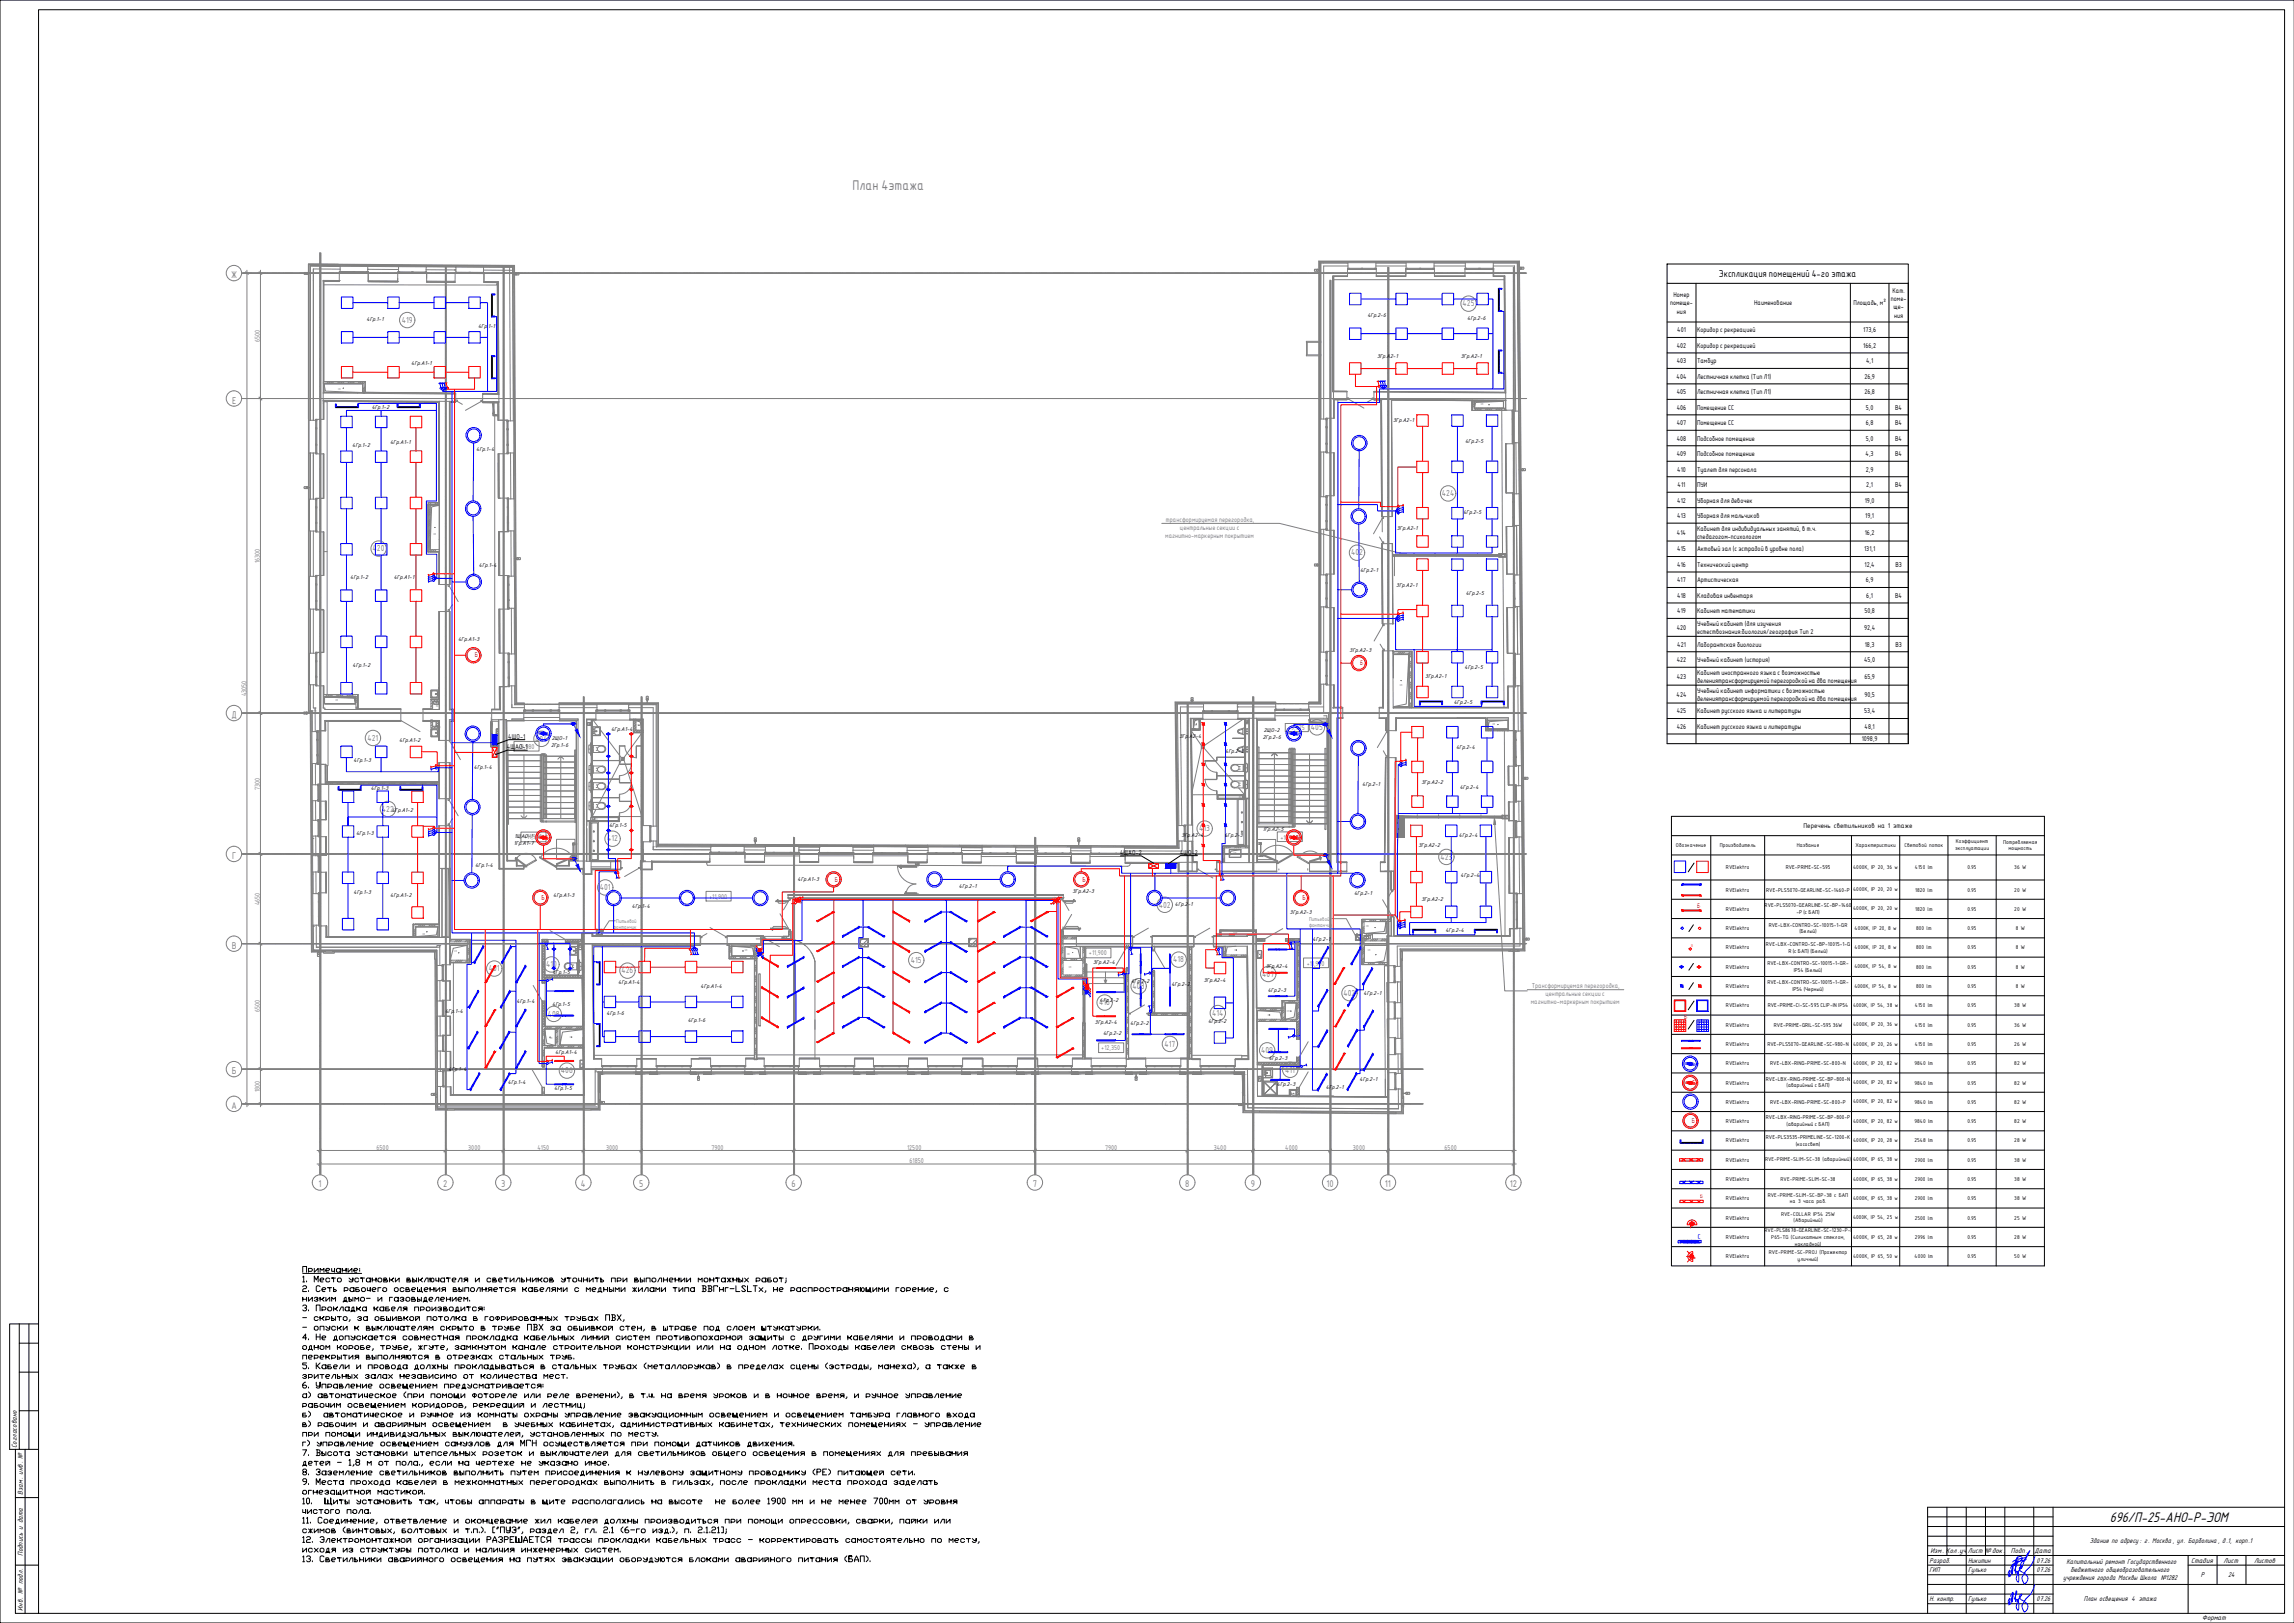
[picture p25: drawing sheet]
<svg xmlns="http://www.w3.org/2000/svg" width="1189mm" height="841mm" viewBox="0 0 1189 841" stroke-linecap="round" stroke-linejoin="round" font-family="sans-serif">
<defs><g id="words">
<text font-size="8" x="1093" y="789">696/П-25-АНО-Р-ЭОМ</text>
<text font-size="7" fill="#808080" x="442" y="98">План 4этажа</text>
<text font-size="4.9" x="891" y="144">Экспликация помещений 4-го этажа</text>
<g font-size="4.9" fill="#808080">
<text x="120" y="144">Ж</text>
<text x="120" y="209">Е</text>
<text x="120" y="372">Д</text>
<text x="120" y="445">Г</text>
<text x="120" y="492">В</text>
<text x="120" y="557">Б</text>
<text x="120" y="575">А</text>
<text x="165" y="615">1</text>
<text x="230" y="615">2</text>
<text x="260" y="615">3</text>
<text x="301" y="615">4</text>
<text x="331" y="615">5</text>
<text x="410" y="615">6</text>
<text x="535" y="615">7</text>
<text x="614" y="615">8</text>
<text x="648" y="615">9</text>
<text x="687" y="615">10</text>
<text x="718" y="615">11</text>
<text x="782" y="615">12</text>
</g>
<g font-size="4.4" fill="#808080">
<text x="758" y="159">425</text>
<text x="208" y="167">419</text>
<text x="747" y="257">424</text>
<text x="193" y="286">420</text>
<text x="700" y="288">402</text>
<text x="190" y="384">421</text>
<text x="679" y="378">405</text>
<text x="277" y="384">404</text>
<text x="198" y="421">422</text>
<text x="621" y="431">413</text>
<text x="315" y="436">412</text>
<text x="746" y="445">423</text>
<text x="311" y="461">401</text>
<text x="601" y="470">402</text>
<text x="253" y="503">401</text>
<text x="283" y="501">410</text>
<text x="472" y="499">415</text>
<text x="608" y="499">418</text>
<text x="322" y="504">426</text>
<text x="654" y="506">407</text>
<text x="587" y="512">403</text>
<text x="570" y="521">416</text>
<text x="696" y="516">402</text>
<text x="284" y="527">408</text>
<text x="628" y="526">414</text>
<text x="603" y="542">417</text>
<text x="654" y="546">409</text>
<text x="291" y="556">406</text>
<text x="666" y="556">411</text>
</g>
<g font-size="4">
<text x="9" y="750" transform="rotate(-90 9 750)">Согласовано</text>
<text x="12" y="775" transform="rotate(-90 12 775)">Взам. инв. №</text>
<text x="1083" y="799">Здание по адресу : г. Москва, ул. Барболина, д.1, корп.1</text>
<text x="12" y="806" transform="rotate(-90 12 806)">Подпись и дата</text>
<text x="1000" y="810">Разраб.</text>
<text x="1000" y="805">Изм. Кол .уч</text>
<text x="1020" y="805">Лист №док .</text>
<text x="1020" y="810">Никитин</text>
<text x="1042" y="805">Подп.</text>
<text x="1054" y="805">Дата</text>
<text x="1055" y="810">07.26</text>
<text x="1136" y="810">Стадия</text>
<text x="1152" y="810">Лист</text>
<text x="1168" y="810">Листов</text>
<text x="1000" y="815">ГИП</text>
<text x="1020" y="815">Гулько</text>
<text x="1055" y="815">07.26</text>
<text x="1071" y="810">Капитальный ремонт Государственного</text>
<text x="1073" y="814">бюджетного общеобразовательного</text>
<text x="1069" y="819">учреждения города Москвы Школа №1282</text>
<text x="1141" y="817">Р</text>
<text x="1155" y="817">24</text>
<text x="1000" y="830">Н. контр.</text>
<text x="1020" y="830">Гулько</text>
<text x="1055" y="830">07.26</text>
<text x="1080" y="830">План освещения 4 этажа</text>
<text x="12" y="835" transform="rotate(-90 12 835)">Инв. № подл.</text>
<text x="1141" y="839">Формат</text>
</g>
<g font-size="3.9" fill="#f00">
<text x="246" y="341">Б</text>
<text x="705" y="345">Б</text>
<text x="433" y="457">Б</text>
<text x="561" y="457">Б</text>
<text x="281" y="466">Б</text>
<text x="675" y="466">Б</text>
<text x="880" y="471">Б</text>
<text x="873" y="528">Б</text>
<text x="877" y="562">Б</text>
<text x="877" y="582">Б</text>
</g>
<text font-size="3.9" x="935" y="429">Перечень светильников на 1 этаже</text>
<text font-size="3.9" fill="#00f" x="880" y="642">С</text>
<g font-size="3.5">
<text x="867" y="154">Номер</text>
<text x="981" y="152">Кат.</text>
<text x="865" y="158">помеще-</text>
<text x="909" y="158">Наименование</text>
<text x="961" y="158">Площадь, м²</text>
<text x="980" y="156">поме-</text>
<text x="981" y="160">ще-</text>
<text x="869" y="162">ния</text>
<text x="982" y="165">ния</text>
<text x="869" y="172">401</text>
<text x="879" y="172">Коридор с рекреацией</text>
<text x="966" y="172">173,6</text>
<text x="869" y="180">402</text>
<text x="879" y="180">Коридор с рекреацией</text>
<text x="966" y="180">166,2</text>
<text x="869" y="188">403</text>
<text x="879" y="188">Тамбур</text>
<text x="967" y="188">4,1</text>
<text x="869" y="196">404</text>
<text x="879" y="196">Лестничная клетка (Тип Л1)</text>
<text x="966" y="196">26,9</text>
<text x="869" y="204">405</text>
<text x="879" y="204">Лестничная клетка (Тип Л1)</text>
<text x="966" y="204">26,8</text>
<text x="869" y="212">406</text>
<text x="879" y="212">Помещение СС</text>
<text x="967" y="212">5,0</text>
<text x="982" y="212">В4</text>
<text x="869" y="220">407</text>
<text x="879" y="220">Помещение СС</text>
<text x="967" y="220">6,8</text>
<text x="982" y="220">В4</text>
<text x="869" y="228">408</text>
<text x="879" y="228">Подсобное помещение</text>
<text x="967" y="228">5,0</text>
<text x="982" y="228">В4</text>
<text x="869" y="236">409</text>
<text x="879" y="236">Подсобное помещение</text>
<text x="967" y="236">4,3</text>
<text x="982" y="236">В4</text>
<text x="869" y="244">410</text>
<text x="879" y="244">Туалет для персонала</text>
<text x="967" y="244">2,9</text>
<text x="869" y="252">411</text>
<text x="879" y="252">ПУИ</text>
<text x="967" y="252">2,1</text>
<text x="982" y="252">В4</text>
<text x="869" y="260">412</text>
<text x="879" y="260">Уборная для девочек</text>
<text x="966" y="260">19,0</text>
<text x="869" y="268">413</text>
<text x="879" y="268">Уборная для мальчиков</text>
<text x="967" y="268">19,1</text>
<text x="879" y="275">Кабинет для индивидуальных занятий, в т.ч.</text>
<text x="869" y="277">414</text>
<text x="879" y="279">спедагогом-психологом</text>
<text x="966" y="277">16,2</text>
<text x="869" y="286">415</text>
<text x="879" y="286">Актовый зал (с эстрадой в уровне пола)</text>
<text x="966" y="286">131,1</text>
<text x="869" y="294">416</text>
<text x="879" y="294">Технический центр</text>
<text x="966" y="294">12,4</text>
<text x="982" y="294">В3</text>
<text x="869" y="302">417</text>
<text x="879" y="302">Артистическая</text>
<text x="967" y="302">6,9</text>
<text x="869" y="310">418</text>
<text x="879" y="310">Кладовая инвентаря</text>
<text x="967" y="310">6,1</text>
<text x="982" y="310">В4</text>
<text x="869" y="318">419</text>
<text x="879" y="318">Кабинет математики</text>
<text x="966" y="318">50,8</text>
<text x="869" y="326">420</text>
<text x="879" y="324">Учебный кабинет (для изучения</text>
<text x="879" y="329">естествознания:биология/география Тип 2</text>
<text x="966" y="326">92,4</text>
<text x="869" y="335">421</text>
<text x="879" y="335">Лаборантская биологии</text>
<text x="966" y="335">18,3</text>
<text x="982" y="335">В3</text>
<text x="869" y="343">422</text>
<text x="879" y="343">Учебный кабинет (история)</text>
<text x="966" y="343">45,0</text>
<text x="869" y="352">423</text>
<text x="879" y="350">Кабинет иностранного языка с возможностью</text>
<text x="879" y="354">делениятрансформируемой перегородкой на два помещения</text>
<text x="966" y="352">65,9</text>
<text x="879" y="359">Учебный кабинет информатики с возможностью</text>
<text x="869" y="361">424</text>
<text x="879" y="363">делениятрансформируемой перегородкой на два помещения</text>
<text x="966" y="361">90,5</text>
<text x="869" y="370">425</text>
<text x="879" y="370">Кабинет русского языка и литературы</text>
<text x="966" y="370">53,4</text>
<text x="869" y="378">426</text>
<text x="879" y="378">Кабинет русского языка и литературы</text>
<text x="966" y="378">48,1</text>
<text x="263" y="383">4ЩО-1</text>
<text x="263" y="388">4ЩАО-1</text>
<text x="965" y="384">1098,9</text>
<text x="580" y="443">4ЩАО-2</text>
<text x="612" y="443">4ЩО-2</text>
</g>
<g font-size="3.5" fill="#808080">
<text x="135" y="177" transform="rotate(-90 135 177)">6500</text>
<text x="604" y="271">трансформируемая перегородка,</text>
<text x="611" y="274">центральные секции с</text>
<text x="604" y="279">магнитно-маркерным покрытием</text>
<text x="135" y="292" transform="rotate(-90 135 292)">16300</text>
<text x="128" y="361" transform="rotate(-90 128 361)">43050</text>
<text x="668" y="378">+9,975</text>
<text x="268" y="388">+9,980</text>
<text x="135" y="409" transform="rotate(-90 135 409)">7300</text>
<text x="272" y="435">+11,900 Б</text>
<text x="664" y="435">+11,900Б</text>
<text x="368" y="466">+11,900</text>
<text x="135" y="469" transform="rotate(-90 135 469)">4650</text>
<text x="564" y="495">+11,900</text>
<text x="677" y="500">+11,900</text>
<text x="794" y="512">Трансформируемая перегородка,</text>
<text x="793" y="520">магнитно-маркерным покрытием</text>
<text x="801" y="516">центральные секции с</text>
<text x="135" y="525" transform="rotate(-90 135 525)">6500</text>
<text x="571" y="544">+12,350</text>
<text x="135" y="566" transform="rotate(-90 135 566)">1800</text>
<text x="195" y="596">6500</text>
<text x="243" y="596">3000</text>
<text x="279" y="596">4150</text>
<text x="314" y="596">3000</text>
<text x="369" y="596">7900</text>
<text x="470" y="596">12500</text>
<text x="573" y="596">7900</text>
<text x="629" y="596">3400</text>
<text x="666" y="596">4000</text>
<text x="701" y="596">3000</text>
<text x="749" y="596">6500</text>
<text x="471" y="603">61850</text>
</g>
<g font-size="3.1">
<text x="190" y="166">4Гр.1-1</text>
<text x="709" y="164">4Гр.2-6</text>
<text x="760" y="166">4Гр.2-6</text>
<text x="248" y="170">4Гр.1-1</text>
<text x="714" y="185">3Гр.А2-1</text>
<text x="757" y="186">3Гр.А2-1</text>
<text x="213" y="189">4Гр.А1-1</text>
<text x="193" y="212">4Гр.1-2</text>
<text x="722" y="219">3Гр.А2-1</text>
<text x="183" y="232">4Гр.1-2</text>
<text x="202" y="230">4Гр.А1-1</text>
<text x="247" y="234">4Гр.1-4</text>
<text x="759" y="229">4Гр.2-5</text>
<text x="758" y="266">4Гр.2-5</text>
<text x="724" y="275">3Гр.А2-1</text>
<text x="248" y="294">4Гр.1-4</text>
<text x="182" y="300">4Гр.1-2</text>
<text x="705" y="296">4Гр.2-1</text>
<text x="204" y="300">4Гр.А1-1</text>
<text x="724" y="304">3Гр.А2-1</text>
<text x="760" y="308">4Гр.2-5</text>
<text x="237" y="332">4Гр.А1-3</text>
<text x="699" y="338">3Гр.А2-3</text>
<text x="183" y="346">4Гр.1-2</text>
<text x="759" y="347">4Гр.2-5</text>
<text x="739" y="351">3Гр.А2-1</text>
<text x="753" y="365">4Гр.2-5</text>
<text x="286" y="384">2ЩО-1</text>
<text x="317" y="379">4Гр.А1-4</text>
<text x="611" y="382">3Гр.А2-4</text>
<text x="654" y="383">2Гр.2-6</text>
<text x="655" y="379">2ЩО-2</text>
<text x="207" y="384">4Гр.А1-2</text>
<text x="286" y="387">2Гр.1-6</text>
<text x="755" y="388">4Гр.2-4</text>
<text x="183" y="395">4Гр.1-3</text>
<text x="635" y="390">4Гр.2-3</text>
<text x="246" y="399">4Гр.1-4</text>
<text x="706" y="407">4Гр.2-1</text>
<text x="737" y="406">3Гр.А2-2</text>
<text x="192" y="409">4Гр.1-3</text>
<text x="757" y="409">4Гр.2-4</text>
<text x="203" y="421">4Гр.А1-2</text>
<text x="316" y="429">4Гр.1-5</text>
<text x="654" y="431">1Гр.А2-5</text>
<text x="185" y="433">4Гр.1-3</text>
<text x="266" y="438">1Гр.А1-7</text>
<text x="267" y="434">1ЩАО-1</text>
<text x="612" y="434">3Гр.А2-4</text>
<text x="635" y="434">4Гр.2-3</text>
<text x="756" y="434">4Гр.2-4</text>
<text x="1014" y="437">Коэффициент</text>
<text x="1038" y="437">Потребляемая</text>
<text x="735" y="439">3Гр.А2-2</text>
<text x="869" y="439">Обозначение</text>
<text x="891" y="439">Производитель</text>
<text x="931" y="439">Название</text>
<text x="962" y="439">Характеристики</text>
<text x="987" y="439">Световой поток</text>
<text x="1013" y="440">эксплуатации</text>
<text x="1041" y="441">мощность</text>
<text x="246" y="449">4Гр.1-4</text>
<text x="757" y="455">4Гр.2-4</text>
<text x="960" y="450">4000К, IP 20, 36 w</text>
<text x="992" y="451">4150 lm</text>
<text x="1020" y="451">0.95</text>
<text x="1044" y="451">36 W</text>
<text x="413" y="456">4Гр.А1-3</text>
<text x="497" y="460">4Гр.2-1</text>
<text x="960" y="462">4000К, IP 20, 20 w</text>
<text x="993" y="462">1820 lm</text>
<text x="1020" y="462">0.95</text>
<text x="1044" y="462">20 W</text>
<text x="183" y="463">4Гр.1-3</text>
<text x="202" y="465">4Гр.А1-2</text>
<text x="287" y="465">4Гр.А1-3</text>
<text x="556" y="463">3Гр.А2-3</text>
<text x="702" y="464">4Гр.2-1</text>
<text x="737" y="467">3Гр.А2-2</text>
<text x="328" y="470">4Гр.1-4</text>
<text x="609" y="470">4Гр.2-1</text>
<text x="669" y="474">3Гр.А2-3</text>
<text x="960" y="472">4000К, IP 20, 20 w</text>
<text x="993" y="472">1820 lm</text>
<text x="1020" y="472">0.95</text>
<text x="1044" y="472">20 W</text>
<text x="749" y="483">4Гр.2-4</text>
<text x="961" y="482">4000К, IP 20, 8 w</text>
<text x="993" y="482">800 lm</text>
<text x="1020" y="482">0.95</text>
<text x="1045" y="482">8 W</text>
<text x="680" y="488">4Гр.2-1</text>
<text x="961" y="492">4000К, IP 20, 8 w</text>
<text x="993" y="492">800 lm</text>
<text x="1020" y="492">0.95</text>
<text x="1045" y="492">8 W</text>
<text x="566" y="499">3Гр.А2-4</text>
<text x="656" y="502">3Гр.А2-4</text>
<text x="961" y="502">4000К, IP 54, 8 w</text>
<text x="993" y="502">800 lm</text>
<text x="1020" y="502">0.95</text>
<text x="1045" y="502">8 W</text>
<text x="286" y="505">4Гр.1-5</text>
<text x="586" y="509">4Гр.2-2</text>
<text x="624" y="509">3Гр.А2-4</text>
<text x="320" y="510">4Гр.А1-4</text>
<text x="363" y="512">4Гр.А1-4</text>
<text x="607" y="511">4Гр.2-2</text>
<text x="657" y="514">4Гр.2-3</text>
<text x="707" y="516">4Гр.2-1</text>
<text x="961" y="512">4000К, IP 54, 8 w</text>
<text x="993" y="512">800 lm</text>
<text x="1020" y="512">0.95</text>
<text x="1045" y="512">8 W</text>
<text x="268" y="520">4Гр.1-4</text>
<text x="286" y="521">4Гр.1-5</text>
<text x="570" y="519">4Гр.2-2</text>
<text x="960" y="522">4000К, IP 54, 38 w</text>
<text x="992" y="522">4150 lm</text>
<text x="1020" y="522">0.95</text>
<text x="1044" y="522">38 W</text>
<text x="231" y="525">4Гр.1-4</text>
<text x="314" y="526">4Гр.1-6</text>
<text x="356" y="530">4Гр.1-6</text>
<text x="567" y="531">3Гр.А2-4</text>
<text x="586" y="531">4Гр.2-2</text>
<text x="626" y="530">4Гр.2-2</text>
<text x="960" y="532">4000К, IP 20, 36 w</text>
<text x="992" y="532">4150 lm</text>
<text x="1020" y="532">0.95</text>
<text x="1044" y="532">36 W</text>
<text x="572" y="536">4Гр.2-2</text>
<text x="960" y="542">4000К, IP 20, 26 w</text>
<text x="992" y="542">4150 lm</text>
<text x="1020" y="542">0.95</text>
<text x="1044" y="542">26 W</text>
<text x="288" y="546">4Гр.А1-4</text>
<text x="658" y="549">4Гр.2-3</text>
<text x="960" y="552">4000К, IP 20, 82 w</text>
<text x="992" y="552">9840 lm</text>
<text x="1020" y="552">0.95</text>
<text x="1044" y="552">82 W</text>
<text x="232" y="555">4Гр.1-4</text>
<text x="263" y="562">4Гр.1-4</text>
<text x="662" y="563">4Гр.2-3</text>
<text x="705" y="560">4Гр.2-1</text>
<text x="960" y="562">4000К, IP 20, 82 w</text>
<text x="992" y="562">9840 lm</text>
<text x="1020" y="562">0.95</text>
<text x="1044" y="562">82 W</text>
<text x="287" y="565">4Гр.1-5</text>
<text x="687" y="564">4Гр.2-1</text>
<text x="960" y="572">4000К, IP 20, 82 w</text>
<text x="992" y="572">9840 lm</text>
<text x="1020" y="572">0.95</text>
<text x="1044" y="572">82 W</text>
<text x="960" y="582">4000К, IP 20, 82 w</text>
<text x="992" y="582">9840 lm</text>
<text x="1020" y="582">0.95</text>
<text x="1044" y="582">82 W</text>
<text x="960" y="592">4000К, IP 20, 28 w</text>
<text x="992" y="592">2548 lm</text>
<text x="1020" y="592">0.95</text>
<text x="1044" y="592">28 W</text>
<text x="915" y="602">RVE-PRIME-SLIM-SC-38 (аварийный)</text>
<text x="960" y="602">4000К, IP 65, 38 w</text>
<text x="992" y="602">2900 lm</text>
<text x="1020" y="602">0.95</text>
<text x="1044" y="602">38 W</text>
<text x="923" y="612">RVE-PRIME-SLIM-SC-38</text>
<text x="960" y="612">4000К, IP 65, 38 w</text>
<text x="992" y="612">2900 lm</text>
<text x="1020" y="612">0.95</text>
<text x="1044" y="612">38 W</text>
<text x="916" y="620">RVE-PRIME-SLIM-SC-BP-38 с БАП</text>
<text x="928" y="623">на 3 часа раб.</text>
<text x="960" y="622">4000К, IP 65, 38 w</text>
<text x="992" y="622">2900 lm</text>
<text x="1020" y="622">0.95</text>
<text x="1044" y="622">38 W</text>
<text x="923" y="630">RVE-COLLAR IP54 25W</text>
<text x="930" y="633">(Аварийный)</text>
<text x="960" y="632">4000К, IP 54, 25 w</text>
<text x="992" y="632">2500 lm</text>
<text x="1020" y="632">0.95</text>
<text x="1044" y="632">25 W</text>
<text x="914" y="638">RVE-PLS8678-GEARLINE-SC-1230-P-I</text>
<text x="918" y="642">P65-TG (Силикатным стеклом,</text>
<text x="960" y="642">4000К, IP 65, 28 w</text>
<text x="992" y="642">2996 lm</text>
<text x="1020" y="642">0.95</text>
<text x="1044" y="642">28 W</text>
<text x="930" y="645">накладной)</text>
<text x="917" y="650">RVE-PRIME-SC-PROJ (Прожектор</text>
<text x="932" y="654">уличный)</text>
<text x="960" y="652">4000К, IP 65, 50 w</text>
<text x="992" y="652">4000 lm</text>
<text x="1020" y="652">0.95</text>
<text x="1044" y="652">50 W</text>
</g>
<text font-size="3.1" fill="#f00" x="881" y="621">Б</text>
<g font-size="2.8">
<text x="894" y="451">RVElektro</text>
<text x="925" y="451">RVE-PRIME-SC-595</text>
<text x="894" y="462">RVElektro</text>
<text x="915" y="462">RVE-PLS5070-GEARLINE-SC-1460-P</text>
<text x="894" y="472">RVElektro</text>
<text x="915" y="470">RVE-PLS5070-GEARLINE-SC-BP-1460</text>
<text x="931" y="474">-P (с БАП)</text>
<text x="894" y="482">RVElektro</text>
<text x="917" y="480">RVE-LBX-CONTRO-SC-10015-1-GR</text>
<text x="933" y="484">(Белый)</text>
<text x="894" y="492">RVElektro</text>
<text x="915" y="490">RVE-LBX-CONTRO-SC-BP-10015-1-G</text>
<text x="927" y="494">R (с БАП) (Белый)</text>
<text x="894" y="502">RVElektro</text>
<text x="916" y="500">RVE-LBX-CONTRO-SC-10015-1-GR-</text>
<text x="930" y="504">IP54 (Белый)</text>
<text x="916" y="510">RVE-LBX-CONTRO-SC-10015-1-GR-</text>
<text x="894" y="512">RVElektro</text>
<text x="929" y="513">IP54 (Черный)</text>
<text x="894" y="522">RVElektro</text>
<text x="916" y="522">RVE-PRIME-CI-SC-595 CLIP-IN IP54</text>
<text x="894" y="532">RVElektro</text>
<text x="919" y="532">RVE-PRIME-GRIL-SC-595 36W</text>
<text x="894" y="542">RVElektro</text>
<text x="916" y="542">RVE-PLS5070-GEARLINE-SC-980-N</text>
<text x="894" y="552">RVElektro</text>
<text x="917" y="552">RVE-LBX-RING-PRIME-SC-800-N</text>
<text x="894" y="562">RVElektro</text>
<text x="915" y="560">RVE-LBX-RING-PRIME-SC-BP-800-N</text>
<text x="926" y="563">(аварийный с БАП)</text>
<text x="894" y="572">RVElektro</text>
<text x="917" y="572">RVE-LBX-RING-PRIME-SC-800-P</text>
<text x="894" y="582">RVElektro</text>
<text x="915" y="580">RVE-LBX-RING-PRIME-SC-BP-800-P</text>
<text x="926" y="583">(аварийный с БАП)</text>
<text x="894" y="592">RVElektro</text>
<text x="915" y="590">RVE-PLS3535-PRIMELINE-SC-1200-K</text>
<text x="931" y="594">(кососвет)</text>
<text x="894" y="602">RVElektro</text>
<text x="894" y="612">RVElektro</text>
<text x="894" y="622">RVElektro</text>
<text x="894" y="632">RVElektro</text>
<text x="894" y="642">RVElektro</text>
<text x="894" y="652">RVElektro</text>
</g>
<g font-size="2.8" fill="#808080">
<text x="319" y="478">Питьевой</text>
<text x="678" y="477">Питьевой</text>
<text x="318" y="482">фонтанчик</text>
<text x="678" y="480">фонтанчик</text>
</g>
<text font-size="2.3" fill="#f00" x="876" y="491">Б</text>
<g font-size="1.4" fill="#808080">
<text x="175" y="202">ОВ</text>
<text x="767" y="210">ОВ</text>
<text x="225" y="277">ОВ</text>
<text x="725" y="355">ОВ</text>
<text x="174" y="364">ОВ</text>
<text x="226" y="366">ВК</text>
<text x="226" y="376">ВК</text>
<text x="304" y="376">ВК</text>
<text x="330" y="376">ОВ</text>
<text x="619" y="376">ОВ</text>
<text x="646" y="376">ВК</text>
<text x="773" y="376">ОВ</text>
<text x="256" y="382">ЭОМ</text>
<text x="642" y="414">ВК</text>
<text x="308" y="425">ВК</text>
<text x="639" y="443">ОВ</text>
<text x="219" y="484">ОВ</text>
<text x="639" y="484">ЭОМ</text>
<text x="707" y="486">ВК</text>
<text x="708" y="480">ОВ</text>
<text x="300" y="490">ВК</text>
<text x="235" y="493">ОВ</text>
<text x="386" y="493">ОВ</text>
<text x="553" y="495">ОВ</text>
<text x="640" y="493">ОВ</text>
<text x="651" y="494">СС</text>
<text x="709" y="493">ОВ</text>
<text x="554" y="502">ОВ</text>
<text x="657" y="526">ОВ</text>
<text x="667" y="524">ОВ</text>
<text x="285" y="539">ОВ</text>
<text x="295" y="538">ОВ</text>
<text x="300" y="553">СС</text>
<text x="652" y="559">ВК</text>
<text x="670" y="567">ОВ</text>
</g>
</g></defs>
<g fill="none" stroke="#808080" stroke-width=".52">
<path d="M161 138v80M684 136v41M686 136h12M713 136h16M743 136h16M774 136h13M168 146h8h-8v52h20M191 146h15M221 146h.1M221 146h15M221 146h14M251 146h7"/>
<path d="M258 146v58h-8M266 140v78M698 143h-7v60M713 143h15M743 143h16M774 143h6v60M684 177v7M170 198l-1 1M171 198l-1 1M172 198l-1 1M173 198l-1 1M176 198l-1 1"/>
<path d="M177 198l-1 1M178 198l-1 1M181 198l-1 1M182 198l-1 1M183 198l-1 1M184 198l-1 1M186 198l-1 1M187 198l-1 1M188 198l-1 1M188 198h.1M189 198l-1 1M189 198h.1"/>
<path d="M189 198v5M684 184v33M167 204v3M168 209v8M168 217v-9h59v52h-4M189 200l-1 1M189 201l-1 1M189 202l-1 1M189 203h.1M189 203l47 1M228 208h5M233 208h3"/>
<path d="M233 209v94M236 209l-3-1v95M250 204h8M258 209h-8h8v9v-9M259 204v4M691 203h7M691 203v4M691 207v10M691 207h7M698 207h.1M698 207h-7v10M712 207h4"/>
<path d="M712 203h68M716 207v61M716 207h5M763 213v-5l-42-1 1 61M764 208l-1 1M764 209l-1 1M764 210l-1 1M764 213h16M765 212l-1 1M766 212l-1 1M767 212l-1 1M768 212l-1 1"/>
<path d="M771 212l-1 1M772 212l-1 1M773 212l-1 1M776 212l-1 1M777 212l-1 1M778 212l-1 1M779 212l-1 1M780 213h.1M780 204v3M161 235v23M168 237v21M168 235v23"/>
<path d="M266 235v23M684 234v23M691 235v22M780 230v25M258 258v-23v23M161 275v24M168 276v22M222 261v25M223 260l-1 1M223 265l-1 1M223 266l-1 1M223 264l-1 1"/>
<path d="M223 269l-1 1M223 275l-1 1M223 280l-1 1M223 270l-1 1M223 271l-1 1M223 276l-1 1M223 272l-1 1M223 277l-1 1M223 260l-1 2M226 260l-1 1M227 260l-1 1M228 261h-1"/>
<path d="M258 276l1 22v-22M266 275v24M684 274v24M691 275v22M781 273v24M222 286h.1M223 281l-1 1M223 282l-1 1M223 283l-1 1M223 286h4v17M223 285l-1 1M224 285l-1 1"/>
<path d="M225 285l-1 1M226 285l-1 1M228 286v17M228 286h.1M716 282v41M722 282v41M777 287h4M777 288h4M781 289h-4M161 316v22M168 316v22M227 317v45h-4"/>
<path d="M228 317v23M233 317v23M233 317v51h2M259 316v22M267 315v24M684 314v24M691 315v23M781 315v24M716 337l1 30M722 323h.1M722 337l10 1v29h49v-11M723 338h-1"/>
<path d="M725 338l-1 1M726 338l-1 1M727 338l-1 1M728 338l-1 1M731 338l-1 1M732 338l-1 1M732 339l-1 1M732 340l-1 1M161 355v12M168 355v5M168 355v5h16M170 360l-1 1"/>
<path d="M171 360l-1 1M172 360l-1 1M175 360l-1 1M176 360l-1 1M177 360l-1 1M178 360l-1 1M180 360v1M181 360l-1 1M182 360l-1 1M185 360l1 7M227 356h.1M228 354v2"/>
<path d="M233 354v14M259 356v12M267 355v10M684 355v10M691 355v12M732 342l-1 1M732 349l-1 1M732 344l-1 1M732 350l-1 1M732 343l-1 1M732 356l-1 1M732 348l-1 1"/>
<path d="M732 353l-1 1M732 359l-1 1M732 354l-1 1M732 355l-1 1M732 345l-1 1M162 368v11M169 374v5M183 360l-1 1M185 367h23M185 360l-1 1M185 366l-1 1M185 361l-1 1"/>
<path d="M185 367h.1M185 362l-1 1M185 363l-1 1M208 374h-39v5M219 367h4M219 374h4M223 374h.1M224 374h3v10M233 374v10M235 374h-2v10M254 374v13h4l1 63h12M255 368h4"/>
<path d="M258 373h1M267 365h5M272 373h-9v73M290 373h9v64M290 365h19M307 373v50h14v2h-15v21M307 373h2M309 373h-2v50h14M326 365h.1M326 365h13M326 373h3M326 373h2"/>
<path d="M328 373v7h5M333 380v48M333 379v49M340 365v63M610 365h14M610 366l1 62M617 378l1 50-1-50M617 378l1 50M622 373v5h-5M622 372h1M622 373h1M641 365h20"/>
<path d="M642 372h3M642 373h3v39h-14v2h15v24h-12v9M645 372v40h-14v2h17M648 372h3M652 373h9M661 373h-9v64M678 365h6M678 373l1 2M679 375h.1M679 375h9v72M691 367h5M696 372h-3v75h5"/>
<path d="M715 367h2M718 372v7v-7h-3M732 364l-1 1M732 361l-1 1M732 360l-1 1M732 365l-1 1M732 366l-1 1M732 367h-1M770 378h.1M770 378l11 1M770 378v-6h-46l-1 7M771 373l-1 1"/>
<path d="M771 374l-1 1M771 375l-1 1M771 376l-1 1M772 378l-1 1M773 378l-1 1M774 378l-1 1M777 378l-1 1M778 378l-1 1M779 378l-1 1M780 378l-1 1M782 378l-1 1M162 397v10"/>
<path d="M169 397v8M169 396v9h59M227 395v10M228 398v7M233 398v16M233 395v19M718 393l-1 54h-2M782 397v10M162 416v9M169 406h59M169 416v9M169 415v10"/>
<path d="M170 405l-1 1M171 405l-1 1M172 405l-1 1M173 405l-1 1M176 405l-1 1M177 405l-1 1M178 405l-1 1M181 405l-1 1M182 405l-1 1M183 405l-1 1M184 405l-1 1M186 405l-1 1"/>
<path d="M187 405l-1 1M188 405l-1 1M189 405l-1 1M192 405l-1 1M193 405l-1 1M194 405l-1 1M197 405l-1 1M198 405l-1 1M199 405l-1 1M200 405l-1 1M203 405l-1 1M204 405l-1 1"/>
<path d="M205 405l-1 1M208 405l-1 1M209 405l-1 1M210 405l-1 1M211 405l-1 1M213 405l-1 1M214 405l-1 1M215 405l-1 1M216 405l-1 1M219 405l-1 1M220 405l-1 1M221 405l-1 1"/>
<path d="M224 405l-1 1M225 405l-1 1M226 405l-1 1M227 405l-1 1M227 406v8M228 407v7M646 414v24M782 416v9M162 435h.1M162 435v8M169 434v9v-8M227 428v51h-12"/>
<path d="M228 428v33M233 428v22v-22M299 438v5M304 425l1 1M306 426v20h16M306 426h15M321 423v3M333 436v10h-1M333 436v10M340 436v3M340 439h28M386 439h11"/>
<path d="M414 439h11M442 439h11M470 439h11M498 439h11M526 439h12M555 439h10M583 439l28 1M611 436v4M618 436v11h2M636 438l-2 2M636 438l-1 1M637 438l-1 1"/>
<path d="M638 438l-1 1M641 438l-1 1M642 438l-1 1M643 438l-1 1M644 438l-1 1M646 438l-1 1M647 439h.1M647 438l-1 1M652 437v6M779 423h3M779 424h3M782 424h-3"/>
<path d="M782 434v29M162 453v10M169 453v10M169 452v11M233 450v37h11v12M263 446h5v2h3M263 446h.1M268 449h3M288 450h14v3M290 449h5M295 446h.1M295 446v2h-7"/>
<path d="M299 444v2h-4M306 446h16M316 446h4M321 446h1M322 451h-15v2h-5M332 451h6M332 446h1M333 447h5M338 451h.1M368 447h-30v4M386 447h10M414 447h10"/>
<path d="M442 447h10M471 447h4M475 447l-1 2M475 447h.1M475 447v1M476 447v1M476 447h4M476 447h.1M476 447v2M499 447h10M527 447h10M555 447h10"/>
<path d="M583 447h28v5M611 451l9 1M611 447h.1M618 447h2M631 452h31M631 447h3M635 445l-1 1M635 440l-1 1M635 446l-1 1h-3M635 441l-1 1M635 446l-1 1M635 442l-1 1"/>
<path d="M648 447h3M652 444v3h10M679 452h19M679 447h9M715 452h6v9M718 447h.1M721 452h.1M723 451v-58v59M723 452h-1v9M723 452h.1M214 479h.1M214 479v6h-45v-5"/>
<path d="M215 479l-1 1M218 479l-1 1M219 479l-1 1M220 479l-1 1M223 479l-1 1M224 479l-1 1M225 479l-1 1M226 479l-1 1M228 477v2M228 480h.1M408 465v1M409 465v1"/>
<path d="M409 466h.1M410 466h.1M410 466h140M551 465v1M551 464h-142M551 464h.1M551 464h-143M706 476v1M707 476l-1 2M708 476l-2 2M711 476l-1 1M712 476l-1 1"/>
<path d="M713 476l-1 1M716 476l-1 1M717 476l-1 1M718 476l-1 1M719 476l-1 1M721 477h-1M721 475v1h-15v7M722 475v10h60M162 480h.1M162 480v11M215 482l-1 1M215 483l-1 1"/>
<path d="M215 484l-1 1M233 487h.1M233 499h10M233 498h.1M233 499v1M234 487l-1 1M234 498l-1 1M237 487l-1 1M237 498l-1 1M238 498l-1 1M238 487l-1 1M239 498l-1 1"/>
<path d="M239 487l-1 1M240 498l-1 1M242 487l-1 1M242 498l-1 1M243 487l-1 1M243 491l-1 1M243 496l-1 1M243 492l-1 1M243 497l-1 2M243 493l-1 1M243 488l-1 1M243 494l-1 1"/>
<path d="M243 498v1M243 499h.1M281 487h.1M281 487h3M281 487v22M281 488h.1M282 488l-1 1M282 488v17M282 488h2M282 489l-1 2M282 491l-1 1M282 492l-1 1"/>
<path d="M282 493l-1 2M282 495l-1 1M282 496l-1 1M282 498l-1 1M282 499l-1 1M282 489l-1 1M282 490l-1 1M282 493l-1 1M282 494l-1 1M282 497l-1 1M282 499l-1 2M282 487l-1 1"/>
<path d="M283 487l-1 1M284 487l-2 1M284 488h.1M284 487l-1 1M293 487h9l-2 1M294 487h-1M294 487l-1 1h9M295 487l-1 1M296 487l-1 1M297 487l-1 1M298 487l-2 1M298 487l-1 1"/>
<path d="M299 487l-1 1M299 488v17h-17M300 488v17M300 487l-1 1M301 487l-1 1M301 483h6M301 483h.1M301 483v4h-8M302 488h-1M307 485h56M307 485h8M307 483h.1"/>
<path d="M307 483v2M307 490h8M315 485h.1M329 490h34M363 490h-56l1 59h4M377 490h1v7h13v52M377 490h1M379 496l-1 1M379 490l-1 1M379 491l-1 1M379 492l-1 1M379 493l-1 1"/>
<path d="M380 496l-1 1M381 496l-1 1M382 496l-1 1M384 496l-1 1M385 496l-1 1M386 496l-1 1M387 496l-1 1M390 496l-1 1M391 496l-1 1M392 497h-1M392 497v52M392 490h-1"/>
<path d="M392 500l-1 1M392 497l-1 1M392 494l-1 1M392 495l-2 2M392 490l-1 1M392 496l-1 1M392 493l-1 1M392 490h2M394 486h2M394 485h2l-1 1M394 490h.1M395 485l-1 1"/>
<path d="M396 485h-19M396 486h-2v4M396 486h-1M406 486h4M406 485v1M407 485l-1 1M408 485l-1 1M409 483v2M409 483v2h-3M409 483h.1M410 483v3h-4M410 483l-1 1"/>
<path d="M410 484l-1 1M446 486h4v5h-4zM450 486h.1M502 486h4M502 486h.1M502 486v5h4M506 486h.1M506 486v5M506 491h.1M550 483v23h11v9M550 483v3M551 483h-1"/>
<path d="M551 483v3M551 491l-1 1M551 487l-1 1M551 493l-1 1M551 496l-1 1M551 492l-1 1M551 488l-1 1M551 499l-1 1M551 497l-1 1M552 486l-2 1M552 497l-2 2M552 486l-1 1"/>
<path d="M553 497l-1 1M553 486l-1 1M556 497l-1 1M556 486l-1 1M557 497l-1 1M557 486l-1 1M558 486l-1 1M558 486v1M558 497l-1 1M561 497l-1 1M562 491h-1M562 496l-1 1"/>
<path d="M562 491l-1 1M562 496l-1 2M562 493l-1 1M562 492l-1 1M562 497l-1 1M562 498l-1 1M584 491h-22v24M584 490v1M585 491h.1M585 490v1M585 491h2M587 485h-36l-1 1"/>
<path d="M597 485h22M597 490v2M598 492h.1M598 490v2M598 492v-1h18v34M617 490v59l1-1M617 490v1M618 494l-1 1M618 496l-1 1M618 491l-1 1M618 490v59h4M618 499l-1 1"/>
<path d="M618 495l-1 1M618 497l-1 1M619 491h-2M629 485h3M629 491h5v4l1-1M632 482h19M632 482h.1M632 482v3M634 496h12l1 53h-7M635 490l-1 1M635 493l-1 1M635 495l-1 1"/>
<path d="M636 495l-1 1M638 495l-1 1M639 495l-1 1M640 495l-1 1M641 495l-1 1M644 495l-1 1M645 495l-1 1M646 495l-1 1M651 487h4M651 482h.1M651 484v2h4v2h-4M651 482v2"/>
<path d="M651 488v34M652 487h-1M653 487l-1 1M654 487l-1 1M655 487l-1 1M666 487h7M668 487l-1 1M669 487l-1 1M670 487l-1 1M671 487l-1 1M672 488v31h-8M673 487l-1 1"/>
<path d="M673 492l-1 1M673 498l-1 1M673 488l-1 1M673 493l-1 1M673 489l-1 1M673 494l-1 1M673 499l-1 1M673 495l-1 1M706 483v6M706 489h.1M706 483v17h13M707 498l-1 1"/>
<path d="M707 480l-1 1M707 486l-1 1M707 491l-1 1M707 496l-1 1M707 481l-1 1M707 492l-1 1M707 497l-1 1M707 482l-1 1M707 493l-1 1M707 483l-1 1M707 488l-1 1M707 494l-1 1"/>
<path d="M707 499l-1 1M708 487l-2 1M709 487l-1 1M709 484l-1 1M710 484l-1 1M710 499l-1 1M711 499l-1 1M711 487l-1 1M711 487h.1M711 484l-1 1M712 499l-1 1M712 487l-1 1"/>
<path d="M713 499l-1 1M713 487l-1 1M714 487l-1 1M715 499l-1 1M716 499l-1 1M717 487l-1 1M717 499l-1 1M718 487l-1 1M718 499l-1 1M719 487l-1 1M726 492v9M782 481v4"/>
<path d="M233 508v10M281 519v34M281 519h.1M282 519h-1M282 507v2M282 519v13M282 504l-1 1M282 500l-1 1M282 502l-1 1M282 503l-1 1M282 507l-1 1M282 508l-1 1"/>
<path d="M282 519l-1 1M282 501l-1 1M282 503l-1 2M282 505l-1 1M282 507l-1 2M282 509h.1M282 520l-1 1M282 505h.1M282 507h20v25h-20v-13M282 505l-1 2M283 505l-2 2M284 505l-1 2"/>
<path d="M285 505l-1 2M286 505l-2 2M286 505l-1 2M287 505l-1 2M288 505l-1 2M289 505l-1 2M290 505l-2 2M291 505l-2 2M291 505l-1 2M292 505l-1 2M293 505l-1 2M294 505l-2 2"/>
<path d="M295 505l-2 2M295 505l-1 2M296 505l-1 2M297 505l-1 2M298 505l-1 2M299 505l-2 2M299 505l-1 2M300 505l-1 2M301 505l-1 2M302 505l-1 2M302 506l-1 1M392 505l-1 1"/>
<path d="M392 511l-1 1M392 516l-1 1M392 501l-1 1M392 506l-1 1M392 512l-1 1M392 517l-1 1M392 502l-1 1M392 507l-1 1M392 518l-1 1M392 503l-1 1M392 508l-1 1M392 513l-1 1"/>
<path d="M392 519l-1 1M551 502l-1 1M551 503l-1 1M551 504l-1 1M551 501l-1 1M553 505l-2 1M553 505l-1 1M554 505l-1 1M555 505l-1 1M558 505l-1 1M559 505l-1 1M560 505l-1 1"/>
<path d="M561 505l-1 1M561 513v2M562 512l-1 1M562 514l-1 1M562 506l-1 1M562 507l-1 1M562 513l-1 1M562 508l-1 1M562 509l-1 1M562 501l-1 1M562 502l-1 1M562 503l-1 1"/>
<path d="M562 504l-1 1M584 502v47M584 503l1-1v23M585 508l-1 1M585 513l-1 1M585 519l-1 1M585 505l-1 1M585 511l-1 1M585 516l-1 1M585 506l-1 1M585 512l-1 1M585 517l-1 1"/>
<path d="M585 507l-1 1M585 518l-1 1M585 503l-1 1M597 503v22M598 503l-1 1M598 505l-1 1M598 513l-1 1M598 520l-1 1M598 503v22l-1 1M598 508l-1 1M598 519l-1 1M598 509l-1 1"/>
<path d="M598 514l-1 1M598 504l-1 1M598 510l-1 1M598 515l-1 1M598 511l-1 1M598 516l-1 1M598 503v22M618 505l-1 1M618 510l-1 1M618 516l-1 1M618 500l-1 1M618 511l-1 1"/>
<path d="M618 507l-1 1M618 502l-1 1M618 513l-1 1M618 517l-1 1M618 506l-1 1M618 501l-1 1M618 512l-1 1M618 508l-1 1M618 518l-1 1M664 519h.1M664 519v3h-13M665 519h.1"/>
<path d="M666 519l-1 1M668 519l-1 1M669 519l-1 1M670 519l-1 1M671 519l-1 1M672 519v-31h-6v-2h7v33M673 519h.1M673 510l-1 1M673 515l-1 1M673 519l-1 1M673 508l-1 1M673 511l-1 1"/>
<path d="M673 516l-1 1M673 505l-1 1M673 506l-1 1M673 503l-1 1M673 514l-1 1M673 504l-1 1M673 509l-1 1M673 500l-1 1M719 509v10M726 509v11M233 527l1 9M282 535l-1 1"/>
<path d="M282 533l-1 1M282 539l-1 1M282 534l-1 1M282 540h-1M282 536l-1 1M282 520l-1 2M282 522l-1 1M282 523l-1 1M282 524l-1 2M282 526l-1 1M282 527l-1 1M282 528l-1 2"/>
<path d="M282 530l-1 1M282 531l-1 1M282 521l-1 1M282 524l-1 1M282 525l-1 1M282 528l-1 1M282 529l-1 1M282 532h.1M283 532l-1 1M284 532l-1 1M285 532l-1 1M286 532l-1 1"/>
<path d="M289 532l-1 1M289 540l-1 1M289 537l-1 1M289 539l-1 1M289 534l-1 1M289 533l-1 1M289 538l-1 1M290 532l-1 1M291 532l-1 1M294 532l-1 1M295 532l-1 1M296 532l-1 1"/>
<path d="M297 532l-1 1M299 532l-1 1M300 532l-1 1M301 532l-1 1M302 532l-1 1M392 521l-1 1M392 527l-1 1M392 532l-1 1M392 538l-1 1M392 522l-1 1M392 528l-1 1M392 533l-1 1"/>
<path d="M392 538l-1 2M392 523l-1 1M392 529l-1 1M392 534l-1 1M392 539l-1 1M392 524l-1 1M392 530l-1 1M392 535l-1 1M561 530v18M561 530v19M562 530l-1 1M562 533l-1 1"/>
<path d="M562 539l-1 1M562 534l-1 1M562 540l-1 1M562 535l-1 1M562 531l-1 1M562 536l-1 1M562 530v19M585 521l-1 1M585 527l-1 1M585 532l-1 1M585 538l-1 1M585 522l-1 1"/>
<path d="M585 528l-1 1M585 533l-1 1M585 539l-1 1M585 523l-1 1M585 529l-1 1M585 534l-1 1M585 524l-1 1M585 530l-1 1M585 535l-1 1M585 526h.1M585 525h.1M585 525v24"/>
<path d="M595 526h22M595 525h22M595 526h21v22h-4M598 524l-2 2M598 521l-1 1M599 525l-1 1M600 525l-1 1M603 525l-1 1M604 525l-1 1M605 525l-1 1M608 525l-1 1M609 525l-1 1"/>
<path d="M610 525l-1 1M611 525l-1 1M614 525l-1 1M615 525l-1 1M616 526v22M616 525l-1 1M618 532l-1 1M618 533l-1 1M618 538l-1 1M618 534l-1 1M618 539l-1 1M618 535l-1 1"/>
<path d="M618 540l-1 1M618 527l-1 1M618 528l-1 1M618 523l-1 1M618 524l-1 1M618 522l-1 1M618 521l-1 1M618 526l-1 1M618 537l-1 1M618 529l-1 1M651 522h.1M653 528l-1 1"/>
<path d="M654 522l-1 1M654 528l-1 1M655 522l-1 1M655 528l-1 1M656 522l-1 1M656 528l-1 1M657 522l-1 1M659 528l-1 1M659 522l-1 1M660 528l-1 1M660 522l-1 1M661 528l-1 1"/>
<path d="M661 522l-1 1M662 528l-1 1M662 522l-1 1M664 528l-1 1M666 522l-2 1M666 528l-2 1M666 523l-1 1M666 524l-1 1M666 527l-1 1M666 528l-1 1M667 528l-1 1M670 528l-1 1"/>
<path d="M671 528l-1 1M672 539v-10h-21l1 22h20M672 530l1-1v9M673 529l-1 1M673 530l-1 1M673 531l-1 1M673 533l-1 1M673 534l-1 1M673 535l-1 2M673 537l-1 1M673 538v1M673 530l-1 2"/>
<path d="M673 532l-1 1M673 534l-1 2M673 536l-1 1M673 525l-1 1M673 521l-1 1M673 527l-2 2M673 520l-1 1M673 526l-1 1M673 522l-1 1M673 529h.1M673 529v10M719 528v10"/>
<path d="M726 528v10M234 545v10M282 544l-1 1M282 550l-1 1M282 546l-1 1M282 547l-1 1M282 552l-1 1M282 549l-1 1M282 541l-1 1M282 545l-1 1M282 540l-1 1M282 551l-1 1"/>
<path d="M282 553v-10h20v24M284 542l-1 1M285 542l-1 1M286 542l-1 1M287 542l-1 1M289 542l-1 1M290 542l-1 1M291 542l-1 1M292 542l-1 1M295 542l-1 1M296 542l-1 1M297 542l-1 1"/>
<path d="M298 542l-1 1M300 542l-1 1M301 542l-1 1M302 542l-1 1M302 543h.1M310 556h.1M330 549h10M358 549h4M368 548h-6M386 548l5 1M392 543l-1 1M392 548l-1 1"/>
<path d="M392 544l-1 1M392 545l-1 1M392 540l-1 1M392 546l-1 1M396 548l-4 1M425 548h-11M443 548h10M471 548h10M499 548h10M527 548h11M556 548h5M562 544l-1 1"/>
<path d="M562 545l-1 1M562 546l-1 1M562 541l-1 1M562 547l-1 1M562 548h4M585 543l-1 1M585 544l-1 1M585 545l-1 1M585 540l-1 1M585 546l-1 1M585 548v1M594 548h-9l-1 1"/>
<path d="M618 543l-1 1M618 544l-1 1M618 545l-1 1M652 551h.1M653 551l-1 1M654 551l-1 1M654 552v16M654 552v16h14M655 552h17M655 551l-1 1M656 551l-1 1M657 551l-2 1"/>
<path d="M657 551l-1 1M658 551l-1 1M659 551l-1 1M660 551l-1 1M661 551l-2 1M661 551l-1 1M662 551l-1 1M663 551l-1 1M664 551l-1 1M665 551l-1 1M666 551l-1 1M667 551l-2 1"/>
<path d="M667 551l-1 1M668 551l-1 1M669 551l-1 1M670 551l-1 1M671 551l-2 1M671 551l-1 1M672 551l-1 1M672 548v3M672 551v-3v3M673 548l-1 1M673 551l-1 1v2M673 549l-1 1"/>
<path d="M673 550l-1 2M673 552l-1 1M673 553l-1 1M673 548v6M719 556v-9v9M726 546v10M234 563v4h47l1-1M281 563v4M281 563v1M282 566l-1 1M282 567v1M282 563v4"/>
<path d="M282 567h21M645 576h.1M672 565h.1M672 565h-4v3h-14M672 563v5M673 563l-1 1M673 564l-1 1M673 563v5M673 565l-1 1M673 566l-1 2M673 568h.1M673 565l-1 2"/>
<path d="M673 567l-1 1M673 563v5h18M691 568h28M719 565v3M726 564v12"/>
</g>
<g fill="none" stroke="#808080" stroke-width=".52">
<path d="M161 138h15h-15v80h1M162 139v6M175 137h-15v80M176 138v1M191 140h.1M191 138v2M191 138h16M191 138h.1M207 138v2M221 140v-2h15v2M221 138h15M251 138h15v80h-2"/>
<path d="M251 138l15 1v1h-2v-1M251 138v2M684 136h2M698 136h1M699 138v-2h-15v41M713 138v-2h16v2M743 138v-2h16v2M785 138v5M786 136l1 77h-2M786 136h.1M786 136l1 77v-77h-13v2M167 145l1 1"/>
<path d="M167 146v58M176 145v1h-8v52M191 145v1h15M206 146h.1M221 146h15M235 146h1M236 146h.1M251 146h7M258 146v58h-8M258 146l1 58h-1M258 146h.1M258 146v58"/>
<path d="M691 143v60v-60h7M691 143v60h7M713 143h15M743 143h16M774 143h6M780 143v60h-68M780 143v61M684 177v7M168 198h20M189 198h.1M189 198v5l47 1M684 184v33h2"/>
<path d="M167 207v1h61M167 209l1-1h60h-60l-1 9M189 203h-4v1M228 209h.1M233 208h.1M233 208v1M236 208h.1M236 204h.1M236 208l-3 1v94M250 204h.1M250 208v1h8v9h1M256 208v7h2h-2v-7"/>
<path d="M258 204h1M258 208v1M259 208l-1 1M691 203h.1M691 207h.1M698 207h-7v10M712 207h.1M712 203h.1M712 207h4M716 207v61M716 207h.1M721 207l50 1-50-1"/>
<path d="M721 207h.1M763 208v5v-5l-42-1v61M771 207l9 1zM780 203v1M780 208v5M780 213h.1M780 213h-16M161 236v-1h1v1M161 235v24h1M167 235v23M168 235v2M259 235h-1v23h1"/>
<path d="M265 235h1v23l-1 1M686 234h-2v23h2M691 235v22M780 230l1 25M781 230v25M786 229h.1M786 229h1v27h-1M787 229l1 27zM161 258v1M168 258h.1M258 258h.1M259 258h.1"/>
<path d="M266 258h.1M781 255h.1M162 275h-1v24h1M167 276v22M222 261v25zM228 261h-5l4-1v-52l1 78h-5M228 279h.1M259 276h-1v22h1M265 275h1l1 24h-2M686 274h-2v24h2M691 275v22M781 273v24"/>
<path d="M786 272h.1M786 272h1l1 26h-2M787 272l1 26zM222 286h.1M227 286l1 17M716 282h.1M716 282l1 41M722 282v41M777 287h4v2h-4zM781 287v2M781 289v8M781 297h.1"/>
<path d="M161 316h.1M162 316h-1v22h1M167 316v22M168 316h.1M228 303h.1M228 317l-1 45h-4v6M233 317v51M233 303h.1M259 316v22M265 315h2v24h-2M686 314h-2v24h2M691 315v23"/>
<path d="M781 315v24M786 314h.1M786 314h2v25h-1M788 314v25zM717 337v30M722 323h.1M722 337l10 1v29h49M722 337v1M732 338v29M162 355h-1v13h1M167 355l1 5h16M185 360h1"/>
<path d="M186 360v7l22 1M227 356h.1M228 340v14M228 356v11M233 340v14M259 356v12M265 355h2v10h5v2M686 355h-2v10M691 355v12M781 356l1 11zM781 356v11M787 355h.1"/>
<path d="M787 355h1v24h-1M788 355l1 24zM161 367v1M162 368h-1l1 1v10h1M162 368h.1M163 368h.1M163 367h.1M163 367v1M168 361l-1 6M168 360h16M168 367v1M168 373v1"/>
<path d="M168 373l1 1M168 373h.1M185 360v7M208 373v1h-39l-1 5M219 373v1h4M223 367l-4 1M223 363h5M228 374h-4v-1h-1v4h5v-1h-4v-2h3l1 10M228 373v11M228 363h-4v5M233 373h2v1h-2v10zM233 374h2h-2"/>
<path d="M233 368h2M233 368h.1M233 374h.1M255 373v1M255 374v12l3 1h-3v-13h3l1 76M258 373l1 77M259 368h-4M259 368h.1M262 373l1 73zM262 373h.1M265 365v2M267 365h.1"/>
<path d="M271 373l1 1h-9v72h5M290 367v-2h19v2M290 365h.1M290 373v1h9v63M299 373v64M300 373h-1M304 373h3v50h14M304 373v55M306 373v51h14v1h-16M307 373v50M309 373h-2M309 365h.1"/>
<path d="M326 367h.1M326 367v-2h14v63h-1M326 365h.1M326 373h2M328 373v7h5M329 373h4M330 373v5h3M333 380v48M333 373v6M339 365h1M610 365v1M617 372h5v6h-5"/>
<path d="M617 372v6M617 378l1 50M617 378h.1M621 372v6h-4M622 372v6M623 372v1h-1M624 366v-1h-14l1 63h1M641 366h.1M641 365h.1M641 366v-1h20v1M642 372h.1M642 372v1l5-1"/>
<path d="M645 373v39M645 372v40h-14v2h17M646 372v40h-15v2h17M647 372v75M651 373l1 70M661 372v1h-10M678 365h.1M679 372v3h9v72h-9M679 375h9M679 373v1h9M684 365h-6v1M686 372h2v75"/>
<path d="M688 373h-9M688 372h1M691 367h5M691 367h.1M693 372v75zM693 372h.1M696 372h-3M715 372h4M717 367h.1M717 367h-2M718 372v7M718 372h.1"/>
<path d="M722 367h60M723 372h1M724 372h46v6M724 372l-1 7M755 372h.1M770 372v6h11M162 396v1M163 396h-1v11h1M169 396v1M228 395v3M228 384h.1M228 395l-1 10h-58v-9"/>
<path d="M233 395v19v-16M233 395v3M258 387h-4v-13v13h4l1 63M718 393l-1 54h-2M723 393l-1 68M782 397h.1M782 397v10M787 397h.1M787 397h1l1 10h-2M789 397v10zM162 415v1M164 415h-2v10h2"/>
<path d="M169 416v-1v10M169 405v1M169 405v1h58l1 8M169 415v1M228 405v2M645 412h-14v2h15M646 414v24v-24v24M782 416h.1M782 416v9M787 415h.1M787 415h2v11h-2M789 415v11z"/>
<path d="M162 433v2M164 433h-2v10h2M169 434v1M169 434v9M228 428l-1 51h-12M299 438v5M304 429v17M304 426h1v20h17v1M306 426v20M306 426v20l10 1M306 426h15M306 426h15v-3v3"/>
<path d="M333 436h.1M333 436v10M339 439h.1M339 436h1v2h28v2M339 439v1M340 439h.1M340 436h.1M368 439h.1M425 439h.1M481 439v2M481 439h-11v2M509 439v2"/>
<path d="M509 439h-11v2M611 440h.1M611 436h.1M613 436h-2v3h-28v2M618 436v11M618 436h.1M634 438h12h-12v9v-8M779 423h3v1h-3zM782 434h.1M782 434v29M787 434h2v29h-1M789 434v29z"/>
<path d="M162 452v1M164 452h-2v11h2M169 453v-1v11M169 452v1M229 450h4v36M229 450v36h4M233 450v-22v22M233 450v37M263 446h5v3M268 446h.1M268 449h.1M268 446v2l3 1"/>
<path d="M271 450h-12M288 450h14v3M288 449h2M288 450h2M295 448l-7 1M295 446v3M295 446h5M299 444v2h-4v3M299 444v2M302 450h.1M302 453h5M302 450v3h5v-3"/>
<path d="M302 453h1M306 450h10M306 453h1M320 447h1M322 450l-15 1M333 446h-1v1M333 440v7v-1M338 446v5M338 447h30M368 447h-30v4l-6-1M368 446v1M386 440v-1h11v1"/>
<path d="M386 447h10zM386 446v1M396 446v1M414 441v-2h11v2M414 447h10zM414 446v1M424 446v1M442 441v-2h11v2M442 447h10zM442 446v1M452 446v1M471 447h3v2l1-2"/>
<path d="M471 447h.1M471 447h9M475 447v1h1v-1M475 447h1M476 447h.1M480 447h-4v2v-2M481 447h-1M499 447h10zM499 447h.1M509 447h.1M509 441h.1M526 441v-2h12v2"/>
<path d="M527 447h10zM527 447h.1M537 447h.1M538 441h.1M555 441v-2h10v2M555 447h10zM555 447h.1M565 447h.1M583 447h28M611 447v5M611 447v4M611 451h7"/>
<path d="M618 447l2-1v1M618 447h.1M620 451v1M631 447v-1h3v1M631 451v1M652 444l-1 3M652 447h10M661 447h1M662 451v1M679 447h.1M679 451v1M693 447h5"/>
<path d="M698 451v1M715 447h3M715 451v1M718 447h.1M718 451h3M721 452v9M721 452h.1M721 451h.1M723 451h.1M162 479v1M164 479h-2v14h64l-1 4h1v-3v6v-8h-64M169 480h.1"/>
<path d="M169 480v5M214 479v6M214 479h.1M215 479h13v7M228 461v16M408 465l143 1M408 464h143M550 466h-140M551 465v1M706 476h.1M706 476v24h13M721 476h-15"/>
<path d="M721 476h.1M721 475v10M722 475v10h60l1-4M162 492h.1M162 491v1h64v8h2M164 491h.1M169 493h4h-4zM169 485v1M228 485h-59l59 1M228 490h-2v1h-62M229 486h4M233 497v3"/>
<path d="M233 486v1M233 487h11v12h-11M233 499v1M243 487v12M300 488v17M301 484l2 84zM301 484h6v1M301 484h6M307 484v1M307 490h.1M307 490l1 59M307 485h56"/>
<path d="M315 485h-8v-2h-6v4h-8v1h6v17M315 490h14M363 490h-56l1 59M377 485h19v1h-2M377 490h1v7M378 490v7h13M389 490h.1M389 490h2M391 497v52M392 497v52M392 490h2M394 485h.1"/>
<path d="M394 485v5h-2M394 486h2M394 490h.1M406 485h3v-2h1v3h-4zM409 483v2M410 483v3M446 486h4v5h-4zM446 487h4v4M502 486h4v5h-4zM502 486h4v4h-4M550 486v-3h1v3M550 486v20h11v9h1v-24l25-1"/>
<path d="M550 483v3M551 485h36M551 485v1h-1M558 485h.1M558 490l4 1M584 490v1M585 490v1h-1M597 490v2h1v-1h18v34h-21v1h21v22M597 490l20 1M597 490v1M597 485h22M598 490v2"/>
<path d="M599 490v1M617 497v52M618 491h1M618 491v58h4M619 490l-1 1M629 485h3v-3h19v2h-5v1M629 490h5M632 482v3h14M634 491v4M646 485h5M646 495l1 54zM646 496h-12h12l1 53h-7"/>
<path d="M646 485h.1M651 484v-2h-18v3M651 482v2M651 487h4M655 486h-4v-2v38h13v-3h8v-31M655 488h-4v34v-34M666 486h7v53h-1M666 487h7M666 488h6v31M719 500h.1M721 485h-2v15M723 485h60"/>
<path d="M726 493h1v4h-1zM782 481h.1M782 485h-60M783 492h4v1h-4zM788 481h.1M788 481h1v11M789 492v-11v11h-63v9h-2M789 492h-63M226 508l1 11zM228 508h-2l1 11h1M228 519h.1M233 508v10"/>
<path d="M233 518h.1M282 505h20M282 507h20M282 505v-17h2v-1h-3v22h1v-2h20v25h-20v-13h-1v34M282 505h17M550 506h.1M561 506v9M562 506v9M584 502v22M598 503v22M719 509h.1M719 509v10"/>
<path d="M724 509h.1M724 509h2v11h-2M226 527l1 10zM228 527h-1v10h1M233 527h.1M233 527v9M282 532h20M561 530v18M562 530v18M598 525v-22h-1v22M651 529h.1M651 523v13"/>
<path d="M672 529h-21l1 21h20v-2h1v6h-1M719 538h.1M719 528v10M724 528h2v10h-2M226 545l1 10zM228 545h-1v10h1M233 545l1 10M233 555h1M282 543h.1M282 543v10M282 543h20M302 543v24h-20h21"/>
<path d="M302 543h.1M308 549h.1M308 549h4M309 554v1h-1M312 554v2h-2v18h-83v-11v11M312 555h-2v19h-83M330 555h10M330 554v2h10v-2M330 549h10M333 556h4M358 555h11M358 554v2h11v-2"/>
<path d="M361 556h4M362 549h-4M362 549v-1h6v1M386 554v2h10v-2M386 555h10M390 556h4M391 549h1M391 548h-5v1M392 548h4v1M396 554h.1M414 555h11M414 554v2h11v-2"/>
<path d="M414 549v-1h11v1M418 556h4M443 555h10M443 554v2h10v-2M443 549v-1h10v1M445 556h4M453 554h.1M470 555h11M470 554v2h11v-2M471 549v-1h10v1M474 556h4M498 555h11"/>
<path d="M498 554v2h11v-2M499 549v-1h10v1M503 556h4M527 554v2h11v-2M527 555h11M527 549v-1h11v1M531 556h4M555 556h8M555 555h11M555 554v2M556 549v-1h5v-18h1v18h4v1M563 556h3z"/>
<path d="M566 554v2h-11M583 555h11M583 554v2h11v-2M584 548v-46h1v46h9v1M584 549h1M584 548v1zM587 556h4M612 555h10M612 554v2h10v-2M614 556h4M616 548v1M617 548h-5v1"/>
<path d="M640 554v2h5v20h81v-12h-1M640 555h5M645 555v21h81M645 555v1M646 554l1 20 78 1M654 552v16v-16M655 552l-1 16M655 552h17M672 551h-20v1h20M719 547l1 9M725 546h1v10h-1M226 562v12h83"/>
<path d="M226 568h1v4h-1zM228 563h-1v11M228 568v5M232 574h4v1h-4zM233 563h1M233 568h1M234 563v5M234 567v1M234 563v4M234 567h47M258 567h.1M281 563v4h-47"/>
<path d="M282 563v4l21 1M302 574h4v1h-4zM303 567h.1M310 566h1v4h-1zM644 567h1v4h-1zM649 576h4M654 568h14zM668 568h.1M668 565v3l1-3h3v3h-20M672 565h.1M672 565h-4v3M672 563h1v5h18h-18"/>
<path d="M691 568h28zM719 565h.1M720 565l-1 3h-46M720 576h4v1h-4zM720 568v1M725 564h.1M725 575h.1M727 569v4z"/>
</g>
<g fill="#808080" stroke="#808080" stroke-width=".52">
<path d="M668 565l1 3z"/>
<path d="M617 378h4zM617 378h4z"/>
<path d="M617 378h4zM617 378h4z"/>
<path d="M621 372l1 6v-6zM621 372l1 6h-1z"/>
<path d="M668 565h4zM668 565h4z"/>
<path d="M668 568h1zM668 565l1 3z"/>
<path d="M233 450v36v-36zM233 450v36z"/>
<path d="M255 374v2zM255 374v2z"/>
<path d="M255 376v11v-11zM255 376v11z"/>
<path d="M255 386l3 1zM255 386l3 1z"/>
<path d="M632 482h19zM632 482h19z"/>
<path d="M651 482v2zM651 482v2z"/>
<path d="M632 482l1 3zM632 482l1 3z"/>
<path d="M679 373v1zM679 373v1z"/>
<path d="M679 374l9 1v-1zM679 374l9 1h-9z"/>
<path d="M256 209v5v-5zM256 209v5z"/>
<path d="M256 214v1zM256 214v1z"/>
<path d="M256 215h2zM256 215h2z"/>
</g>
<g fill="#808080" stroke="#808080" stroke-width=".52">
<path d="M724 423l55 1v-1zM724 423l55 1h-55z"/>
<path d="M727 424l1 10v-10zM727 424l1 10h-1z"/>
<path d="M726 424l1 10v-10zM726 424l1 10h-1z"/>
<path d="M725 424l1 10v-10zM725 424l1 10h-1z"/>
<path d="M724 424l1 10v-10zM724 424l1 10h-1z"/>
<path d="M724 424v10v-10zM724 424v10z"/>
<path d="M722 287l55 1v-1zM722 287l55 1h-55z"/>
</g>
<g fill="none" stroke="#808080" stroke-width=".52">
<path d="M698 140v3h-7v60h7v3M699 139v-1h-13v79h1M713 139v-1h16v1M713 140v3h15v-3M743 139v-1h16v1M743 140v3h16v-3M774 139v-1h11v75h-1M774 140v3h6v61l-68-1v3M176 145h.1M176 145h-9v59h69v3M176 141v4M176 141v-2h-14v79h2"/>
<path d="M191 141v-1h16v1M191 141v4l15 1v-5M191 141h.1M221 141v-1h15v1M221 142v4h15v-4M251 141v-1h13v78h-1M251 142v4h7l1 58h-9v3M168 198h21v6h-1v-5h-20zM188 198h.1M164 217h3v-10l61 1v95h4M233 208h3M236 208h-3v95"/>
<path d="M250 208h9v10h4M698 207h.1M698 207h-7v10h-3M712 207h4v61M763 208h1v4h16v1h-17zM764 213h.1M784 213h-4v-6h-59v61h-4M164 235h-2v24h2M164 235h3v23h-3M263 235h-4v23h4M263 235h2v24h-1M687 234h-1v23h1"/>
<path d="M688 235h3v22h-3M784 230h-3v25h3M784 229h2v27h-1M784 230h.1M264 258h.1M164 275h-2v24h2M164 276h3v22h-3M222 261h.1M228 260h-6v26h6M228 261h-5v24h5M263 276h-4v22h4M264 275h1v24h-1"/>
<path d="M687 274h-1v24h1M688 275h3v22h-3M784 273h-3v24h3M785 272h1v26h-1M785 273h.1M716 282l1 41M717 282h5v41h-5M164 316h-2v22h2M164 316h3v22h-3M232 317h-4v51h-9v5h9v11h5M233 317v51h2v5h-2M263 316h-4v22h4"/>
<path d="M264 315h1v24h-1M687 314h-1v24h1M688 315h3v23h-3M785 315h-4v24h4M785 314h1l1 25h-2M785 315h.1M717 337v30h-2v5h4l-1 7M722 337v30h60v-11h3M722 337h-5M722 337v1M164 355h-2v12h1v12h1M164 355h3v12h1v1h40v5h-40v6h-3"/>
<path d="M185 360h-17v1h16v6h1v-7M263 356h-4v12h-4v5h3l1 77h9M264 355h1v12h7v1M687 355h-1v14M688 355h3v12h5v5h-3v75h5v4h-19v-4h10v-78M785 355h2M785 356h.1M787 355h.1M787 355v24h-1M259 373h.1M259 373h3l1 73h5v3M262 373h1"/>
<path d="M271 368v5h-6M290 368v-1h19v1M290 368v5h10v73M309 368v5h-5v73h2v7h-3v-3h-8M326 368v-1h13v61h-2M326 368v5h7v55h4M623 369v3h-6l1 56h-4M624 368v-2h-12v62h2M642 369v3h6v75h-17v3M661 368v4h-10v75h11v4h-31M661 368v-2h-20v2M679 368v4h7"/>
<path d="M686 366h-8v2M719 379h4v-7h59v7h3M731 367v-28h-9v-1h10v29M770 372v7h12v-1h-12M771 372v6M164 396h-1v11h2M165 396h4v10h-4M233 398v-3h-5v19h4M718 393v54h-3v4h8v-58h-4M785 397h-3v10h3M786 397h1M786 397h.1"/>
<path d="M787 397h.1M787 397v10h-1M165 415h-1v10h1M165 415h4v10h-4M785 416h-3v9h3M786 415h1v11h-1M786 416h.1M165 433h-1v10h1M165 434h4v9M169 435v8M232 428h-4v22h5M337 436h-4v10h2l-3 1v3"/>
<path d="M337 436h2v4h29v2M614 436h.1M614 436h-1v5h-30v1M614 436h4v11h2v3M634 438h13v1h-12v8h-1zM785 434h-3v29h4M786 434h1l1 29h-2M786 434h.1M165 452h-1v11h1M166 452h3v11h-3M169 443h-4M295 446h9"/>
<path d="M322 450v-3h-6v3h6M368 442v4h-30v4h-6M386 442v-2h11v2M386 442v4h10v-4M414 442v-1h11v1M414 442v4h10v-4M442 442v-1h11v1M442 442v4h10v-4M470 442v-1h11v1M471 447h.1M471 442v5M481 442v5h-10"/>
<path d="M498 441h.1M498 441h11v1M498 441v1M499 443v4h10v-4M526 442v-1h12v1M527 443v4h10v-4M555 442v-1h10v1M555 443v4h10v-4M583 443v4h28v4h9M165 479h-1v12h64v-1M166 480h3v6h64v14h-3M214 479h14v1h-13v6h-1v-7"/>
<path d="M228 490h.1M228 490v10h1M229 500h.1M233 487h10v12h-10v-1h9v-10h-9zM363 485h-56v-1h-5l1 84h-70v-5h-3M363 486v4h-56l1 59h4v3M377 485h17v5h-17v-4M378 490v7h13M379 490v6h12M391 490v7h1v-7M558 486h-8v20h12v-15h-1v15M558 487h-7v10h10"/>
<path d="M561 498h-10v7h10M587 485h-29v5h29v-4M597 486v4h22v-4M597 485h22M629 486v4h17l1 59h-7h7h-7v3M629 485h17h5l1 83 68 1v-4h3M634 490v6h12v-1h-11v-5M634 495h.1M707 485h3v2h-3zM719 499h-12v-11h12v-1h-8v-3h-4v-7h14v-1h-15v24h13M786 481h-3v4h-64v15h3M786 481h2"/>
<path d="M786 481h.1M788 481h.1M788 481v9h-64v11h-1M229 508h-1v11h1M229 518h.1M230 508h3v10h-3M666 520h6v8h-6zM722 509h-3v10h4M723 509h.1M723 509h1v11h-1M229 527h-1v10h1M230 527h3v9h-3"/>
<path d="M288 533v9h-6v-9h20v-1h-21v21h1v-10h20v-1h-13v-9M651 522h14v-3h8v10h-22v-1h14v-5h-14M723 528h-4v10h4M723 528h1v10h-1M723 537v1M229 545h-1v10h1M230 545h3v10h-3M312 553v1h-4v19h-80v-10h1M330 553v1h10v-1M330 552v-3h10v3M358 553v1h11v-1M358 552v-3h10v3"/>
<path d="M386 553v1h10v-1M386 552v-3h10v3M414 553v1h11v-1M414 552v-3h11v3M443 553v1h10v-1M443 552v-3h10v3M470 553v1h11v-1M471 552v-3h10v3M498 553v1h11v-1M499 552v-3h10v3M527 553v1h11v-1M527 552v-3h11v3"/>
<path d="M555 553v1h11v-1M556 552v-3h10v3M583 553v1h11v-1M584 552v-3h10v3M612 553v1h10v-1M622 549h-4h4v3M622 549h.1M622 549h-10v3M640 553v1h6l1 20 78 1v-11h-2M723 546l-4 1 1 9h3M723 546h2v10h-2M281 568v-5h1v5"/>
<path d="M723 565h.1"/>
</g>
<g fill="none" stroke="#808080" stroke-width=".52">
<path d="M258 147h.1M774 143h.1M778 287l1 1M778 287l-1 1M780 287l1 1M780 287l-1 1M782 355v1M224 363h-1M224 374l-1 1M224 375l-1 1M224 364l-1 1M224 365l-1 1"/>
<path d="M224 367l-1 1M224 376v1M226 363h-1M226 376l-1 1M227 363h-1M227 376l-1 1M228 363h.1M309 373h17M327 373h.1M328 373h.1M623 373h19M642 372v1"/>
<path d="M645 372v1M170 397v8M333 394h.1M617 390h.1M617 392v1M617 389h.1M617 381h.1M169 406h.1M333 414h.1M333 416h.1M333 400h.1M618 403h.1"/>
<path d="M618 415h.1M618 405h.1M618 416h.1M618 419h.1M646 414v24M333 428v8M333 427h.1M333 425h.1M618 420h.1M618 423h.1M618 427h.1M618 439h.1"/>
<path d="M618 428v8M779 424h.1M780 423l1 1M780 423l-1 1M782 423h.1M782 423v1M268 449h.1M268 450h.1M306 446h.1M309 446h.1M311 446h.1M314 446h-1"/>
<path d="M333 440h.1M470 447h1M475 447l1 1M476 447l-1 1M527 447h.1M555 447h.1M618 447h-7M618 447v4M618 443h.1M618 446h.1M618 442h.1M631 447h.1"/>
<path d="M244 496h-1M706 491h.1M718 500h.1M233 527h.1M644 547h3M718 559v9M655 560h.1M655 562h.1M655 568h.1M659 568h.1M660 568h.1M662 568h.1"/>
</g>
<path d="M228 450v36h1v-36M268 449h3v1h-3M295 449h-7v1h7M306 450h10M306 449h10M551 465v-1h-143v1h144M721 461v-10h1v10M721 475v10M722 475v10" fill="none" stroke="#808080" stroke-width=".52"/>
<path d="M450 487h-4v4h4M502 486h4v4h-4z" fill="none" stroke="#000" stroke-width=".52"/>
<path d="M446 487h4v4h-4zM447 487h-1M450 487l-4 4M450 488l-2 3M502 486h4v4h-4zM504 486l-2 2M506 487l-3 3M506 488l-2 2" fill="none" stroke="#808080" stroke-width=".52"/>
<g fill="none" stroke="#808080" stroke-width=".52">
<path d="M683 140h-2v1h2M683 140h1M786 139h.1M788 139h-1M788 138h2v1h-2M789 139h-1M789 139l-1-1v1M159 141h-1v1h1M160 142h1M267 142h-1M267 141h2v1h-2M268 142h.1"/>
<path d="M168 199l1 4h19M178 201h.1M188 203v-4h-20v4h17M764 208h15v3h-15zM772 210h.1M779 208v3h-15v-3h15l-14 1-1 2M159 252h-1v1h1l1-1M160 253h1M787 243h.1M788 243h-1M789 243h1h1l-1 1h-1M789 243v1l-1-1"/>
<path d="M789 243h-1M223 262h5l-4 1-1 22zM225 273h.1M267 289h1M267 290h1M268 289h2v1h-2M683 292h-2v1h2M683 293h1M730 339l-1 26-7 1h8v-27h-8v12v-12h8v27h-8M726 353h.1M159 369h-1l-1 1h2v-1M160 369l1 1h-1"/>
<path d="M168 361h16v4h-16v-4v4h16v-4h-16l16 1v3M225 363l2 1v1v-2h-2v2h2M225 363h2v2h-2zM226 364h.1M226 374v2h1M227 375h.1M227 375v1h-1M257 378h1v2h-1zM258 379h.1M258 378v2h-1v-2h1h-1v2M304 374h2v2h-2zM305 375h.1"/>
<path d="M306 374v2h-2h2v-2h-2v2M330 373h3v5l-1-4zM330 373h3v5M331 376h.1M335 362v-1h1v1M335 363v1zM335 362h1l-1 1M335 362v1M336 363h.1M617 362v1M617 362h1v1M618 364v1"/>
<path d="M618 363v1M618 363h-1l1 1M618 363h-1M618 373h3h-2l-1 5zM620 375h.1M621 373h-3v5M646 374h.1M647 373v1l-1 1h1v-2h-1h1v2h-1M771 373h11v5h-11zM776 375h.1M782 373v5h-11v-5h11l-10 1-1 4M307 394h14z"/>
<path d="M321 394v2zM321 386h3l-3 1v7zM322 393h1v1h-1zM323 393h.1M323 393v1h-1h1v-1h-1v1M333 386h-3l3 1M623 386h1v2h-1zM623 387h.1M624 386v1l-1 1h1v-2h-1v2M631 392h14zM631 392v2zM639 383h6z"/>
<path d="M307 413h14zM307 404h14zM321 402v2zM321 404v2zM321 412v1zM321 413v2zM631 400v2zM631 410v2zM631 402v2zM631 402h14zM644 413h2h-2zM645 413h.1"/>
<path d="M646 413h-1h-1h2h-2M789 403h.1M789 403h1M790 403h-1M790 403h2v1h-2M306 424v1h2v-1v1M307 424h.1M321 421v2zM391 436v-2h1v2M391 436v2zM392 436h.1M559 436v-2h1v2"/>
<path d="M560 436l-1 2v-2M637 440h6v4h-6zM640 442h.1M643 440v4h-6v-4h6l-5 1-1 3M707 478h11v6h-7h7v-6l-1 5-10 1M165 494v1v1l1-1v-1M165 493v1M165 494h-1l1 1M165 494h1l-1 1M165 494v1M215 480h12v5h-12zM221 483h.1"/>
<path d="M227 480l-1 5h-11h12v-5h-12v5M233 490h9l-7 1-2 7zM238 494h.1M242 490v8v-8h-9v8M301 491h.1M301 490h-1h1v2h-1M301 490h-1v2M301 490v2h-1M379 490v5h12v-5h-12l11 1 1 4M379 490h12v5h-12zM385 493h.1M552 491l7 1 1 5"/>
<path d="M556 494h.1M558 491h-6v6h8v-6M635 490v5l1-4 5-1M637 484h3v1h-3v-1v1h3M637 484h3v1h-3zM638 485h.1M641 492h.1M646 490v5M652 493h2v4h-2zM653 495h.1M654 493l-1 3-1 1h2v-4h-2v4M707 485h2v1v-1z"/>
<path d="M707 485h2v1h-2h2M708 486h.1M713 481h.1M713 495h.1M719 490h-12v9M719 490l-2 8-5 1M789 487h.1M789 487h1M790 487h-1M791 486l2 1h-1h-1M791 486v1M672 520l-1 7-5 1"/>
<path d="M282 533h6v9h-6v-9l1 8 5 1M282 533h6v9h-6zM285 537h.1M296 537h.1M302 533h-12v8h12v-4v4h-12v-8h12l-10 2-2 6M652 524h11l1 4v-4h-12v4v-4h12v4M658 526h.1M666 528v-8h6v8M669 524h.1M301 549h1h-1v4h1h-1zM302 551h.1M302 552v1h-1"/>
<path d="M361 558v2h1v-2M362 556v2zM362 558h-1l1 1M362 558h1l-1 1M362 558v1M588 558v2M588 560h1M589 556v2zM589 558h-1l1 1M589 558v1M589 558v2M652 558h2v2h-2z"/>
<path d="M653 559h.1M654 558v2h-2v-2h2h-2v2M225 567h-1h-1l1 1h1M225 567h.1M226 567h1M227 567h-1M310 571h1M312 571h1v1h-1M312 571l-1 1M643 573h-1M643 572h-1v1M644 572l-1 1"/>
<path d="M644 572l-1 1v-1M644 572h-1M645 572h-1M669 565v2l3 1M670 567h.1M672 565v3h-3M728 566l-1 1h1M729 566h1l1 1h-1h-1"/>
<circle cx="159" cy="142" r=".5"/>
<circle cx="267" cy="142" r=".5"/>
<circle cx="683" cy="140" r=".5"/>
<circle cx="159" cy="253" r=".5"/>
<circle cx="268" cy="289" r=".5"/>
<circle cx="683" cy="293" r=".5"/>
<circle cx="159" cy="369" r=".5"/>
<circle cx="335" cy="362" r=".5"/>
<circle cx="646" cy="374" r="0"/>
<circle cx="790" cy="403" r=".5"/>
<circle cx="391" cy="436" r=".5"/>
<circle cx="559" cy="436" r=".5"/>
<circle cx="791" cy="487" r=".5"/>
<circle cx="225" cy="567" r=".5"/>
<circle cx="312" cy="571" r=".5"/>
<circle cx="729" cy="567" r=".5"/>
</g>
<g fill="none" stroke="#808080" stroke-width=".52">
<path d="M223 358h4v4h-4zM224 359v2M224 358h3M227 359h.1M227 360v1M227 360h.1M227 359h-1v1h1M224 361h3M227 380l-1-2h-2v3h2l1-1M227 378h-4v4h4M227 380h-1h1M307 377h4v4h-4z"/>
<path d="M308 379h1h-1M308 379h.1M308 379l1-2h2v4h-2l-1-2M642 378l3-1v4l-3-1zM642 379l2-1v2l-2-1zM646 378h1M646 379h1M646 379h.1M305 388h1M305 399h1M306 396l-1 1v4h1M306 395v7"/>
<path d="M306 386h-1v4l1 1M306 385v6M307 386h5a1.8 1.8 0 0 1 2 2 1.8 1.8 0 0 1-2 2h-5zM307 386v4zM307 387h.1M307 389h.1M307 388v1M307 397h5a1.8 1.8 0 0 1 2 2 1.8 1.8 0 0 1-2 2h-5zM307 397v4zM307 398h.1M307 400h.1M307 399h.1"/>
<path d="M307 398v1M309 389h.1M309 399v1M309 387v1M309 398h.1M640 396a1.8 1.8 0 0 0-2 2 1.8 1.8 0 0 0 2 2h5v-4h-5M642 388l3-1v3l-3-1zM642 388l2-1v3l-2-1zM642 397h1M643 399h-1M644 396h1v4h-1zM645 397h.1"/>
<path d="M645 399h.1M645 397v1M645 398h.1M646 395l1 1v4h-1M646 395v6M646 390v-1l1 1M646 387h1M646 380h1M646 388h1M646 398h1M646 388v1M305 407h1"/>
<path d="M305 418h1M306 405h-1v4l1 1M306 404v7M306 415l-1 1v4h1M306 414v7M307 406h5a1.8 1.8 0 0 1 2 1 1.8 1.8 0 0 1-2 2h-5zM307 406v3zM307 407h.1M307 408h.1M307 407v1M307 416h5a1.8 1.8 0 0 1 2 2 1.8 1.8 0 0 1-2 1h-5zM307 416v3z"/>
<path d="M307 417h.1M307 419h.1M307 418h.1M307 417v1M309 408h.1M309 418h.1M309 407h.1M309 417h.1M638 405h2h5v3h-5a1.8 1.8 0 0 1-2-1 1.8 1.8 0 0 1 0-2zM641 414v24h4v-24M642 414h3v24h-3zM642 406h1"/>
<path d="M643 407h-1M644 405h1v3h-1zM645 407h.1M645 406h.1M645 405h.1M645 406v1M646 404h1v5h-1M646 403v7M646 406h1M306 426h4v20h-4zM307 426h3v19h-3zM308 430v1"/>
<path d="M308 435v1M644 421v1M644 426v1M644 431v1M308 440v1M293 499h1h5v4h-5a1.8 1.8 0 0 1-1-2 1.8 1.8 0 0 1 0-2zM298 493h1zM298 493v-2h-2v3h2v-1M299 490h-4v5h4M300 498l1 1v4h-1zM300 497v7zM309 484v1"/>
<path d="M309 482v2M309 484h.1M309 485h.1M309 482h.1M309 485h3M309 482h3M309 484l2-2h-1l-1 2h3v-2l-2 2M309 484h1M310 484h.1M310 484h-1M312 482h-1M312 482h.1"/>
<path d="M312 482v2M312 484h.1M312 482h-3v2h3M312 485h.1M312 482v3M312 484v1M702 487h1M702 484v3M702 487h.1M702 484h.1M703 487h.1M703 484h.1"/>
<path d="M703 484h3M703 484h-1M703 487h2M703 485h.1M703 485v2M703 485h2M705 487h.1M705 486h.1M705 486v1M705 485h.1M705 487l-2-2h2v2h-2v-2l2 2M705 485v2h-2"/>
<path d="M705 484h.1M705 484h1M706 484h.1M706 487h-1M706 487h.1M706 484v3M297 500h.1M297 501h.1M301 501h.1M655 558h.1M655 558h4M656 558h.1"/>
<path d="M656 554v4M656 554v1M656 554h3M656 558h3M656 554h.1M656 556h.1M656 555v2M656 557v1M656 557h2M656 555h2M656 555h.1M658 555h.1"/>
<path d="M658 555v2M658 557l1 1M659 554l-1 1M659 554h.1M659 558h.1M659 554v4M659 553l-4 1h4v4M659 553l1 1M660 554l-1 4M655 568v-8h7v8M655 561h7v6h-7zM655 561l7 6"/>
<path d="M655 561h.1M655 561h1M656 567h.1M656 566h.1M656 562h.1M657 566h.1M657 562h.1M657 563h.1M657 565l-2 2M657 565h.1M658 563h.1M658 564h.1"/>
<path d="M659 564h.1M659 563h.1M659 563l-2 2M659 565h.1M660 563h-1M660 565h.1M660 562h.1M660 565v1M660 566h.1M661 566h.1M661 562h-1M661 562h.1"/>
<path d="M661 561h.1M661 567h.1M662 561l-2 1"/>
<circle cx="308" cy="378" r=".2"/>
<circle cx="308" cy="380" r=".2"/>
<circle cx="309" cy="379" r=".2"/>
<circle cx="646" cy="379" r=".2"/>
<circle cx="312" cy="388" r="1.8"/>
<circle cx="312" cy="399" r="1.8"/>
<circle cx="640" cy="398" r="1.8"/>
<circle cx="646" cy="388" r=".2"/>
<circle cx="312" cy="418" r="1.8"/>
<circle cx="312" cy="407" r="1.8"/>
<circle cx="640" cy="407" r="1.8"/>
<circle cx="308" cy="431" r=".3"/>
<circle cx="308" cy="436" r=".3"/>
<circle cx="644" cy="421" r=".3"/>
<circle cx="644" cy="431" r=".3"/>
<circle cx="644" cy="426" r=".3"/>
<circle cx="308" cy="441" r=".3"/>
<circle cx="297" cy="493" r=".2"/>
<circle cx="299" cy="494" r=".2"/>
<circle cx="299" cy="492" r=".2"/>
<circle cx="295" cy="501" r="1.8"/>
<circle cx="655" cy="556" r=".2"/>
<circle cx="655" cy="557" r=".2"/>
<circle cx="655" cy="555" r=".2"/>
<circle cx="657" cy="556" r=".4"/>
<circle cx="657" cy="556" r=".2"/>
<circle cx="661" cy="562" r=".3"/>
</g>
<path d="M324 387a6 6 0 0 0 6 6M327 396a6 6 0 0 1-6 6M625 394a6 6 0 0 0 6 6M327 406a6 6 0 0 1-6 6M327 415a6 6 0 0 1-6 6M625 404a6 6 0 0 0 6 6" fill="none" stroke="#808080" stroke-width=".52"/>
<g fill="none" stroke="#808080" stroke-width=".52">
<path d="M236 207h1v1h-1zM237 208l3 2M249 207h1v1h-1zM249 208l-8 5M698 206h1v1h-1zM699 207l8 5M711 206h1v1h-1zM711 207l-2 1M715 278l1 3M716 268h1v1h-1zM716 269l-4 8M716 281h1v1h-1z"/>
<path d="M232 303h1v1h-1zM232 316h1v1h-1zM233 304l4 8M234 313l-1 3M715 334l2 2M717 323v1zM717 324l-5 8M717 336v1zM208 373l10 6M718 379h1v1h-1zM718 380l-4 7M233 384l6 10"/>
<path d="M321 396h6zM327 396h.1M330 387v6zM625 394h6zM717 389l1 3M718 392h1v1h-1zM232 414h1v1h-1zM233 415l4 8M321 406h6zM321 415h6zM625 404h6zM232 427h1v1h-1z"/>
<path d="M234 424l-1 3M271 449h1zM272 449h-1h1M272 449h.1M272 449l6-3-6 3zM280 444l8 5-8-4zM288 449h.1M322 450h1zM331 450h1zM331 450l-7 4M465 449h9h-9zM465 448a10 10 0 0 0 10 10l-4 2-1 3"/>
<path d="M620 450l1 1zM621 451l8 4M630 450l1 1zM662 447v1zM662 447h.1M662 447v1v-1M662 447l8-5v1l-7 4zM672 444h1l5 3zM678 447h.1M678 447l1 1-1-1M679 447v1zM404 474l5 8"/>
<path d="M409 466h1v1h-1zM409 467l-3 4M470 463h4h-4zM550 466h1h-1zM551 466l3 6M555 474l-4 8M717 466l4 8M721 461h1v1h-1zM721 474h1v1h-1zM721 462l-1 3M285 482l8 5M363 485h1v1h-1z"/>
<path d="M366 484l-2 1M368 481l8 4M376 485h1v1h-1zM396 486h1zM397 486l7 5M405 486h1zM409 482h1v1h-1zM550 482h1v1h-1zM584 491l-6 9M587 485l1 1zM595 481l-7 4M596 485l1 1z"/>
<path d="M598 492l6 10M619 485l1 1zM627 481l-7 4M628 485l1 1zM665 481l-10 6M276 511l5 8M585 525h1zM593 521l-7 4M594 525h1zM678 540l-5 8M276 554l5 9M678 555l-5 8"/>
</g>
<g fill="none" stroke="#808080" stroke-width=".52">
<path d="M729 140l-1 3M774 140v3M176 141h15M191 141v5M206 144v2M206 142h15v2M236 142h2M251 142v4M258 146v2h-90M691 145h89M167 208h1M168 208h2v152"/>
<path d="M256 215v153M259 218h4M693 207v160M763 207h.1M778 213l1 74M780 212h.1M784 213v17M258 240v18M781 230h.1M164 258h4M263 258h.1M781 255h3v18"/>
<path d="M263 276h-4M263 267v9M716 269v7M781 273h.1M168 286h2M262 298h1v18M779 289v78M781 297h3v18M164 316h4M233 316h.1M168 338h-4M781 339h4v16h-4v1"/>
<path d="M263 356h-4M165 379v17h3M167 379h2M170 374v23h-1M304 373h2M307 373l3 4M311 378l10 13M330 373h3M333 380l-10 13M617 372v6M618 379l5 7M644 373l-20 13"/>
<path d="M723 372h1M755 372h15M771 372h11M780 379v44M782 379h3v18M233 384h.1M255 387h.1M321 396l-10 20M321 391l1 2M322 394l-1 2M323 394l10 29h-12M623 388l-5 22"/>
<path d="M624 388l15 17M165 406h4M169 415v10h-4M170 406v79M309 419l-2 4M631 412h-13M642 408l3 4M645 412h.1M646 414h.1M782 407h3v9M783 416h-1M169 434v9h-2"/>
<path d="M263 424h35M298 424h1M306 426h.1M646 438h.1M652 427h36M780 424v61M782 425h3v9M783 434h-1M166 443v2M166 452h1M169 452v1M232 450v36"/>
<path d="M271 449h2M272 449h1M306 447h10M322 447v3M322 450h.1M332 450h.1M332 447v3M368 442h18v3M368 445v2M414 444h-18v3M424 443h18v2M424 445v2"/>
<path d="M452 443h18v4h4v1h-107l-1-1M481 443h18v2M481 445v2M509 444h18v3M537 444h18v3M565 444h18v2M565 446v1M586 447l-1 1-1 1-108-1M620 447h.1M620 447v3M620 451h.1M631 447h.1"/>
<path d="M631 447v3M631 451h.1M634 447h.1M782 459v4h4M166 480h1M169 480v5M721 475h.1M229 485h3M235 499v68M284 488v-1h9v1M363 489h.1M363 486v4"/>
<path d="M394 485h.1M396 485h10M408 487a15 15 0 0 1 14 11M410 487l4 1 3 2M420 493l2 5M422 498v10M551 480v2M585 491h-1M587 490h.1M587 486v4M597 490h.1M597 486v4"/>
<path d="M597 492l1 1M619 490h.1M619 486v4M629 486v4M629 490h.1M718 488l1 2M786 481h-4M230 508h3M230 518v9h3M562 510h21M562 504h1M563 507h20"/>
<path d="M563 504h20M583 507h.1M583 504h.1M584 501l1 1M598 503h-1M719 500h-2l1 68M233 536l-3 1M422 528v5M595 525v1M233 555h-3M282 553h-1M308 547h83"/>
<path d="M392 547h169M443 548v4M509 548h1v4M538 548v4M618 547h26v2M640 549v3M655 552v2M655 558v2M282 567h.1M655 562v6M655 568h.1"/>
</g>
<g fill="none" stroke="#808080" stroke-width=".52">
<path d="M698 139h1v1h-1zM699 139v1M699 139h6M705 139h1v1h-1zM706 139h6M712 139h1v1h-1zM713 139v1M728 139h1v1h-1zM729 139v1M729 139h7M736 139v1zM736 139h7"/>
<path d="M743 139v1zM743 139v1M759 139h1v1h-1zM759 139v1M760 139h6M766 139h1v1h-1zM767 139h6M773 139h1v1h-1zM774 139v1M176 141h1h-1zM176 141h.1M177 141h6"/>
<path d="M183 141h1h-1zM184 141h6M190 141h1h-1zM191 141h.1M206 141h1h-1zM206 141h.1M207 141h6M213 141h1v1h-1zM214 141h6M220 141h1v1h-1zM221 141v1M236 141h1v1h-1z"/>
<path d="M236 141v1M237 141h6M243 141h1v1h-1zM244 141h6M250 141h1v1h-1zM251 141v1M164 217v1zM164 217h.1M164 218v4M263 218v1zM263 218h.1M263 219v3"/>
<path d="M687 217h1v1h-1zM687 217h1M687 218v3M784 213h.1M784 217v1zM784 213v4M784 218v7M164 230v1zM164 222h.1M164 234v1zM164 235h.1M164 222v8"/>
<path d="M164 231v3M263 222v1zM263 230v1zM263 234v1zM263 235h.1M263 223v7M263 231v3M687 230h1h-1zM687 221h1v1h-1zM687 234h1v1h-1zM687 234h1M687 222v8"/>
<path d="M687 230v4M784 225v1zM784 229v1zM784 230h.1M784 226v3M164 258v1zM164 258h.1M164 259v4M263 258h1v1h-1zM263 258h1M263 259v4M687 257h1v1h-1z"/>
<path d="M687 257h1M687 258v3M784 255h1v1h-1zM784 256h1M784 260h1h-1zM784 256v4M164 271h.1M164 263h.1M164 275v1zM164 275h.1M164 263v8M164 271v4"/>
<path d="M263 263h1h-1zM263 271h1h-1zM263 275h1v1h-1zM263 275h1M263 263v8M263 271v4M687 270h1h-1zM687 261h1v1h-1zM687 274h1v1h-1zM687 275h1M687 262v8M687 270v4"/>
<path d="M784 268h1h-1zM784 272h1v1h-1zM784 273h1M784 260v8M784 268v4M164 298v1zM164 298h.1M164 299v4M263 298h1v1h-1zM263 298h1M263 299v4M687 297h1v1h-1z"/>
<path d="M687 298h1M687 298v4M784 297h1v1h-1zM784 298h1M785 298v4M164 311v1zM164 303h.1M164 315v1zM164 316h.1M164 303v8M164 312v3M263 303h1h-1z"/>
<path d="M263 311h1h-1zM263 315h1v1h-1zM263 315h1M263 303v8M263 311l1 4M687 310h1h-1zM687 302h1h-1zM687 314h1v1h-1zM687 315h1M687 302v8M687 310v4M784 302h1h-1z"/>
<path d="M785 310h.1M785 314v1zM785 315h.1M785 302v8M785 310v4M164 338v1zM164 338h.1M164 339v3M263 338h1v1h-1zM263 339h1M264 339v4M687 338h1h-1z"/>
<path d="M687 338h1M687 338v4M785 339v-1v1zM785 339h.1M785 339v4M164 350v1zM164 342v1zM164 355h.1M164 343v7M164 351v4M263 343h1h-1zM263 351h1h-1z"/>
<path d="M263 355h1v1h-1zM264 343v8M264 351v4M264 356h-1M687 350h1v1h-1zM687 342h1v1h-1zM687 354h1v1h-1zM687 355h1M687 343v7M687 351v3M785 343h.1M785 351v1z"/>
<path d="M785 355v1zM785 356h.1M785 343v8M785 352v3M164 379h1v1h-1zM164 379h1M164 380l1 3M271 368h1h-1zM272 368h.1M272 368h4M276 368h.1M276 368h9"/>
<path d="M285 368h1h-1zM286 368h3M289 368h1h-1zM290 368h.1M309 368h1h-1zM309 368h.1M310 368h3M313 368h1h-1zM314 368h7M321 368h1h-1zM322 368h4M326 368h.1"/>
<path d="M623 368h1v1h-1zM624 368v1M624 369h4M628 368v1zM628 369h9M637 368v1zM637 369h4M641 368h1v1h-1zM641 368v1M661 368h1h-1zM661 368h.1M662 368h3"/>
<path d="M665 368h1h-1zM666 368h8M674 368h.1M674 368h4M678 368h1h-1zM678 368h.1M785 379h1h-1zM785 379h1M785 379v4M164 383h1v1h-1zM164 391h1v1h-1zM164 395h1v1h-1z"/>
<path d="M165 384v7M165 392v3M165 396h-1M785 383h1v1h-1zM785 392h1v1h-1zM785 396h1v1h-1zM785 397h1M785 384v8M785 393v3M165 406v1zM165 407h.1M165 414v1z"/>
<path d="M165 415h.1M165 407v7M785 407h1v1h-1zM785 407h1M785 415h1v1h-1zM785 415h1M786 408v7M165 425v1zM165 425h.1M165 433v1zM165 433h.1M165 426v7"/>
<path d="M337 435v1zM337 428v1zM337 436h.1M337 428h.1M337 429v6M614 428h.1M614 435v1zM614 436h.1M614 428v7M785 425h1v1h-1zM785 425h1M785 433h1v1h-1z"/>
<path d="M785 434h1M786 426v7M165 443v1zM165 451h1v1h-1zM165 452h1M165 444v7M165 443h.1M368 442h1h-1zM368 442h.1M369 442h3M372 442h1h-1zM373 442h8"/>
<path d="M381 442h1h-1zM382 442h3M385 442h1h-1zM386 442h.1M396 442h1h-1zM396 442h.1M397 442h4M401 442h.1M401 442h8M409 442h1h-1zM410 442h4M414 442h.1"/>
<path d="M424 442h1h-1zM424 442h.1M425 442h4M429 442h.1M429 442h8M437 442h1h-1zM438 442h4M442 442h.1M452 442h1h-1zM453 442h.1M453 442h4M457 442h.1"/>
<path d="M457 442h9M466 442h.1M466 442h4M470 442h1h-1zM470 442h.1M481 442h.1M481 442h4M485 442h.1M485 442h9M494 442v1zM494 442h4M498 442h1v1h-1z"/>
<path d="M498 442v1M509 442v1zM509 442v1M509 442h4M513 442h1v1h-1zM514 442h8M522 442v1zM522 442h4M526 442h1v1h-1zM527 442v1M537 442h1v1h-1zM537 442v1"/>
<path d="M538 442h4M542 442v1zM542 442h8M550 442h1v1h-1zM551 442h4M555 442v1zM555 442v1M565 442h1v1h-1zM565 442v1M566 442h3M569 442h1v1h-1zM570 442h8"/>
<path d="M578 442h1v1h-1zM579 442h3M582 442h1v1h-1zM583 442v1M165 463h1h-1zM165 463h1M165 467h1v1h-1zM165 475h1h-1zM165 479h1v1h-1zM165 463v4M165 468v7M165 475v4"/>
<path d="M166 480h-1M786 463v1zM786 467v1zM786 476v1zM786 464v3M786 468v8M786 477v3M786 463h.1M229 500h1v1h-1zM786 480v1zM786 481h.1M229 500h1"/>
<path d="M229 508h1h-1zM229 508h1M229 518h1v1h-1zM229 519h1M229 501v7M230 519v7M561 515h1v1h-1zM561 515h1M562 516v6M722 500h1v1h-1zM722 501h1M722 508h1v1h-1z"/>
<path d="M723 519v1zM723 519h.1M723 501v7M723 520v7M723 509h-1M229 526h1v1h-1zM229 527h1M229 536h1v1h-1zM229 537h1M230 537v7M561 522h1v1h-1zM561 529h1v1h-1z"/>
<path d="M561 530h1M562 523v6M723 527v1zM723 528h.1M723 538h.1M723 538v8M229 544h1v1h-1zM229 555h1v1h-1zM230 556v6M230 545h-1M230 555h-1M312 552h1v1h-1z"/>
<path d="M312 552v1M313 552h3M316 552h1v1h-1zM317 552h8M325 552h1v1h-1zM326 552h3M329 552h1v1h-1zM330 552v1M340 552h1v1h-1zM340 552v1M341 552h3M344 552h1v1h-1z"/>
<path d="M345 552h8M353 552h1v1h-1zM354 552h3M357 552h1v1h-1zM358 552v1M368 552h1v1h-1zM368 552v1M369 552h4M373 552v1zM373 552h8M381 552h1v1h-1zM382 552h4"/>
<path d="M386 552v1zM386 552v1M396 552h1v1h-1zM396 552v1M397 552h3M400 552h1v1h-1zM401 552h8M409 552h1v1h-1zM410 552h3M413 552h1v1h-1zM414 552v1M425 552h1v1h-1z"/>
<path d="M425 552v1M426 552h3M429 552h1v1h-1zM430 552h8M438 552h1v1h-1zM439 552h3M442 552h1v1h-1zM443 552v1M453 552v1zM453 552v1M453 552h4M457 552h1v1h-1z"/>
<path d="M458 552h8M466 552v1zM466 552h4M470 552h1v1h-1zM471 552v1M481 552v1zM481 552v1M481 552h4M485 552h1v1h-1zM486 552h8M494 552v1zM494 552h4"/>
<path d="M498 552h1v1h-1zM499 552v1M509 552h1v1h-1zM509 552v1M510 552h3M513 552h1v1h-1zM514 552h8M522 552h1v1h-1zM523 552h3M526 552h1v1h-1zM527 552v1M538 552v1z"/>
<path d="M538 552v1M538 552h4M542 552h1v1h-1zM543 552h8M551 552v1zM551 552h4M555 552h1v1h-1zM556 552v1M566 552v1zM566 552v1M566 552h4M570 552h1v1h-1z"/>
<path d="M571 552h8M579 552v1zM579 552h4M583 552h1v1h-1zM584 552v1M594 552h1v1h-1zM594 552v1M595 552h3M598 552h1v1h-1zM599 552h8M607 552h1v1h-1zM608 552h3"/>
<path d="M611 552h1v1h-1zM612 552v1M622 552h1v1h-1zM622 552v1M623 552h3M626 552h1v1h-1zM627 552h8M635 552h1v1h-1zM636 552h3M639 552h1v1h-1zM640 552v1M723 546h.1"/>
<path d="M723 556v1zM723 556h.1M723 557v7M229 562h1v1h-1zM230 563h-1M723 564v1zM723 564h.1"/>
</g>
<g fill="none" stroke="#808080" stroke-width=".52">
<path d="M698 139h15v1h-15zM728 139h15v1h-15zM759 139h15v1h-15zM176 141h15h-15zM206 141h15v1l-15-1zM236 141h15v1h-15zM164 217v18zM263 218v17zM687 217h1v18h-1zM784 213v17zM164 258v18zM263 258h1v18h-1z"/>
<path d="M687 257h1v18h-1zM784 255h1v18h-1zM164 298v18zM263 298h1v18h-1zM687 297h1v18h-1zM784 297h1v18zM164 338v17zM263 338h1v18h-1zM687 338h1v17h-1zM785 339v-1v18zM164 379h1v17h-1zM271 368h19h-19z"/>
<path d="M309 368h17h-17zM623 368h19v1h-19zM661 368h18h-18zM785 379h1v18h-1zM165 406v9zM785 407h1v9h-1zM165 425v9zM337 428v8zM614 428v8zM785 425h1v9h-1zM165 443l1 9h-1zM368 442h18h-18z"/>
<path d="M396 442h18h-18zM424 442h18h-5h-13zM452 442h19h-19zM481 442h18v1l-18-1zM509 442h18v1h-18zM537 442h18v1h-18zM565 442h18v1h-18zM165 463h1v17h-1zM786 463v18zM229 500h1v8h-1zM229 518h1v9h-1zM561 515h1v15h-1z"/>
<path d="M722 500h1v9h-1zM723 519v9zM229 536h1v9h-1zM723 538v8zM229 555h1v8h-1zM312 552h18v1h-18zM340 552h18v1h-18zM368 552h18v1h-18zM396 552h18v1h-18zM425 552h18v1h-18zM453 552h18v1h-18zM481 552h18v1h-18z"/>
<path d="M509 552h18v1h-18zM538 552h18v1h-18zM566 552h18v1h-18zM594 552h18v1h-18zM622 552h18v1h-18zM723 556v9z"/>
</g>
<g fill="none" stroke="#808080" stroke-width=".52">
<path d="M160 137v116M176 138h15M207 138h14M236 138h15M266 138l-106-1 106 1 1 151M684 140v-4v4M684 136h103h-103M699 136h14M729 136h14M759 136h15M787 136l2 267M684 140v37"/>
<path d="M683 177v-42h104l3 358h-63v76M683 177v7M684 177v7M683 184v180h-5h6M684 184v181M160 218h1M266 218v17M684 217v17M787 213v16M160 235h1M160 253v116v-232l107 1v151M161 259v16"/>
<path d="M266 258v17M684 257v17M787 256v16M788 256v16M161 299v17M267 299v16M267 290l1 75M684 298v16M788 298v16M161 338v17M267 339v16M684 338v17"/>
<path d="M788 339v16M160 369h1M161 370v123h65M161 369h.1M161 369l1 124h7M162 379v17M267 365h5M267 365v-75v75M267 365h.1M268 364l4 1h-5M290 364h51h-51M309 365h17"/>
<path d="M341 364v74v-74h-51v1M609 364h9M610 365h51v-1h-43h43h-52l1 74-269-1M684 364h-6v1h6M788 379l1 18v-18M162 407v8M789 407v8M789 403l1 89M162 425v8M169 425h.1M340 428v8M341 438l186 1"/>
<path d="M368 438h.1M368 438l18 1M385 438h.1M386 439h.1M396 439h18M396 439h.1M397 438h.1M413 438h.1M414 439h.1M425 439h.1M425 439h17M425 438h.1"/>
<path d="M441 438h.1M442 439h.1M453 438h.1M453 439h.1M469 438h.1M470 439h.1M481 438h-140l269 1-28-1M481 439h.1M497 438h12M498 439h.1M509 439h.1M525 438h13"/>
<path d="M538 439h17M553 438h13M565 439h18M610 439l-1-75 1 75M611 428v8M789 426v8M162 443v9M169 443h.1M470 447h1M611 452h9M631 452h31M679 452h19"/>
<path d="M715 452h6M162 463v16M782 463h.1M789 463v18M168 493v1h5v-1M225 493v4M225 493l1 74M226 497v70M226 493h.1M226 493h-53M726 497l1 72M727 493v5"/>
<path d="M782 493h5M783 492h-57v1M787 492h3M789 492h.1M790 487v5M226 500v8M226 519v8M227 519v8M283 507v25M561 515v15M562 515v15M726 501v8"/>
<path d="M726 520v8M226 537v8M227 537v8M726 538v8M227 555v8M310 556h1v10M310 556h334v11M310 556h334v21h83v-7M311 556v19h-85v-8M312 555h18M312 556h18M312 556h.1"/>
<path d="M330 556h.1M340 555h18M340 556h18M340 556h.1M358 556h.1M369 555h17M369 556h17M369 556h.1M386 556h.1M396 556h18M396 555h18M396 556h.1"/>
<path d="M414 556h.1M425 555h18M425 556h18M425 556h.1M443 556h.1M453 556h18M453 555h17M453 556h.1M471 556h.1M481 556h18M481 555h17M481 556h.1"/>
<path d="M498 556h.1M509 555h18M509 556h18M509 556h.1M527 556h.1M538 555h17M538 556h17M538 556h.1M555 556h.1M566 548h18M566 555h17M566 556h17"/>
<path d="M566 556h.1M583 556h.1M594 548h18M594 556h18M594 555h18M594 556h.1M612 556h.1M622 556h18M622 555h18M622 556h.1M640 556h.1M726 556v8"/>
<path d="M226 568v4M226 567v1M226 572v3M227 575h5M236 575h66M311 570v5h-5M311 565v6M644 566v6M644 571v5h5M653 576l67 1M727 573v4h-3M727 568v6"/>
</g>
<path d="M475 464h.1" fill="none" stroke="#808080" stroke-width=".52"/>
<path d="M475 448h1v1h-1zM475 463h1v1h-1z" fill="none" stroke="#808080" stroke-width=".52"/>
<g fill="none" stroke="#808080" stroke-width=".52">
<path d="M271 372h19M661 371h18M686 371h2v1M688 373v1M688 375v16M263 391h17M263 394h17M263 397h17M280 391h2v1M280 391v33h-17M282 392v32M282 392h16"/>
<path d="M282 395h16M282 398h16M298 392h1M298 395h1M298 398h1M652 390h17M652 393h17M652 396h17M652 399h17M670 391l-1 36M670 400h18M670 397h18"/>
<path d="M670 394h18M688 391h-18v36M688 391v36M263 400h17M263 403h17M263 406h17M263 409h17M263 412h17M263 415h17M263 418h17M282 401h16M282 404h16"/>
<path d="M282 407h16M282 410h16M282 413h16M282 416h16M282 419h16M298 401h1M298 404h1M298 407h1M298 410h1M298 413h1M298 416h1M298 419h1"/>
<path d="M652 402h17M652 405h17M652 408h17M652 411h17M652 414h17M652 417h17M670 418h18M670 415h18M670 412h18M670 409h18M670 406h18M670 403h18"/>
<path d="M263 421h17M282 422h16M298 422h1M652 420h17M652 423h17M652 426h17M670 427h18M670 424h18M670 421h18"/>
</g>
<path d="M272 391v33M291 392l-2 1M292 393l-1-1v32M660 390l-1 2 1-2 2 2-2-2v37M679 391v36l-2-2M270 423l2 1 1-1M680 425l-1 2-2-2M680 425l-1 2" fill="none" stroke="#808080" stroke-width=".52"/>
<g fill="none" stroke="#808080" stroke-width=".52">
<path d="M677 177h8h-8zM677 177v7M677 184h8h-8zM297 437h2v1h-2zM297 437v1M297 437h1M297 437v6M297 438h.1M297 437h.1M297 438v5M298 437h.1M298 438h-1"/>
<path d="M298 437h-1v1M653 437h1l-1 1M653 437v1M653 437h.1M653 437v6M653 437v7M654 437h-2h2M654 437h-1M654 437h.1M297 443h2v1h-2zM297 443v1M297 443h.1"/>
<path d="M297 444h.1M297 443v1h1M297 444h1h-1M297 443h1M653 444h.1M653 443h.1M653 443l1 1h-1M653 443v1M653 443h-1v1h1"/>
</g>
<g fill="#808080" stroke="#808080" stroke-width=".52">
<path d="M311 565v1z"/>
<path d="M310 556l1 1h-1z"/>
<path d="M310 557v9z"/>
<path d="M311 557h1z"/>
<path d="M365 557h4z"/>
<path d="M368 556h1z"/>
<path d="M394 557h2z"/>
<path d="M478 557h3z"/>
<path d="M507 557h2z"/>
<path d="M563 557h3z"/>
<path d="M592 557h2z"/>
<path d="M644 557v10z"/>
<path d="M644 567h1z"/>
<path d="M330 557h3z"/>
<path d="M386 557h4z"/>
<path d="M387 556h3z"/>
<path d="M414 557h4z"/>
<path d="M443 557h2z"/>
<path d="M498 557h5z"/>
<path d="M527 557h4z"/>
<path d="M556 556h3z"/>
<path d="M612 557h2z"/>
<path d="M618 557h4z"/>
<path d="M311 557v9zM311 557v9z"/>
<path d="M311 557v9zM311 557v9z"/>
<path d="M311 557v8zM311 557v8z"/>
<path d="M311 565v1zM311 565v1z"/>
<path d="M310 557h1zM310 557h1z"/>
<path d="M310 557l1 9v-9zM310 557l1 9h-1z"/>
<path d="M311 557h1zM311 557h1z"/>
<path d="M310 556h2zM310 556h2h-1z"/>
<path d="M311 556l1 1zM311 556l1 1z"/>
<path d="M337 557h3zM337 557h3z"/>
<path d="M337 556l3 1v-1zM337 556l3 1h-3z"/>
<path d="M365 557h4zM365 557h4z"/>
<path d="M365 556l4 1v-1zM365 556l4 1h-4z"/>
<path d="M394 557h2zM394 557h2z"/>
<path d="M394 556h2zM394 556h2h-2z"/>
<path d="M394 556l2 1zM394 556l2 1z"/>
<path d="M422 557h3zM422 557h3z"/>
<path d="M422 556l3 1v-1zM422 556l3 1h-3z"/>
<path d="M449 557h4zM449 557h4z"/>
<path d="M449 556l4 1v-1zM449 556l4 1h-4z"/>
<path d="M478 557h3zM478 557h3z"/>
<path d="M478 556h3zM478 556h3h-3z"/>
<path d="M478 556l3 1zM478 556l3 1z"/>
<path d="M507 557h2zM507 557h2z"/>
<path d="M507 556h2zM507 556h2h-2z"/>
<path d="M507 556l2 1zM507 556l2 1z"/>
<path d="M535 557h3zM535 557h3z"/>
<path d="M535 556l3 1v-1zM535 556l3 1h-3z"/>
<path d="M563 557h3zM563 557h3z"/>
<path d="M563 556h3zM563 556h3h-3z"/>
<path d="M563 556l3 1zM563 556l3 1z"/>
<path d="M591 557h3zM591 557h3z"/>
<path d="M591 556l3 1v-1zM591 556l3 1h-3z"/>
<path d="M640 557h4zM640 557h4z"/>
<path d="M640 556l4 1 1-1zM640 556l4 1h-4z"/>
<path d="M645 556v1zM645 556v1h-1z"/>
<path d="M644 557l1 9v-9zM644 557l1 9h-1z"/>
<path d="M644 566l1 1v-1zM644 566l1 1h-1z"/>
<path d="M330 557h3zM330 557h3z"/>
<path d="M330 556l3 1v-1zM330 556l3 1h-3z"/>
<path d="M358 557h3zM358 557h3z"/>
<path d="M358 556l3 1v-1zM358 556l3 1h-3z"/>
<path d="M386 557h4zM386 557h4z"/>
<path d="M386 556h4zM386 556h4h-4z"/>
<path d="M386 556l4 1zM386 556l4 1z"/>
<path d="M414 557h4zM414 557h4z"/>
<path d="M414 556h4zM414 556h4h-4z"/>
<path d="M414 556l4 1zM414 556l4 1z"/>
<path d="M443 557h2zM443 557h2z"/>
<path d="M443 556h2zM443 556h2h-2z"/>
<path d="M443 556l2 1zM443 556l2 1z"/>
<path d="M471 557h3zM471 557h3z"/>
<path d="M471 556l3 1v-1zM471 556l3 1h-3z"/>
<path d="M498 557h5zM498 557h5z"/>
<path d="M498 556h5zM498 556h5h-5z"/>
<path d="M498 556l5 1zM498 556l5 1z"/>
<path d="M527 557h4zM527 557h4z"/>
<path d="M527 556h4zM527 556h4h-4z"/>
<path d="M527 556l4 1zM527 556l4 1z"/>
<path d="M555 557h4zM555 557h4z"/>
<path d="M555 556l4 1v-1zM555 556l4 1h-4z"/>
<path d="M583 557h4zM583 557h4z"/>
<path d="M583 556l4 1v-1zM583 556l4 1h-4z"/>
<path d="M612 557h2zM612 557h2z"/>
<path d="M612 556h2zM612 556h2h-2z"/>
<path d="M612 556l2 1zM612 556l2 1z"/>
<path d="M618 557h4zM618 557h4z"/>
<path d="M618 556h4zM618 556h4h-4z"/>
<path d="M618 556l4 1zM618 556l4 1z"/>
</g>
<g fill="none" stroke="#808080" stroke-width=".52">
<path d="M562 500h1M563 500v7M563 500h.1M563 500v14M563 500v14v-2M562 507h1M562 513h1M563 514h.1M563 512v2M563 507h.1M563 512h.1M583 503h.1"/>
<path d="M583 503v11v-11M583 503v4M583 507h.1M583 508h.1M310 556l1 1v9M310 556v10v-10l1 1M310 556h2h-2M311 557v9M311 557h1M311 557h1h-1M311 557v9zM312 556h.1"/>
<path d="M312 557h.1M330 557h.1M330 556h.1M330 557h3h-3M330 556h3h-3M330 557h3M333 556v1M333 557h.1M333 556v1h-3M337 556v1M337 557h.1M337 557h3h-3"/>
<path d="M337 556h3h-3M337 557h3M340 556h.1M340 557h.1M358 557h.1M358 556h.1M358 557h3h-3M358 556h3h-3M358 557h3M361 556v1M361 557h.1M361 556v1h-3"/>
<path d="M365 556v1M365 557h.1M365 557h4h-4M365 556h4h-4M365 557h4M369 556h.1M369 557h-4M369 557h.1M386 557h.1M386 556h.1M386 557h4h-4M386 556h4h-4"/>
<path d="M386 557h4M390 556v1M390 557h.1M390 556v1h-4M394 556v1M394 557h.1M394 557h2h-2M394 556h2h-2M394 557h2M396 556h.1M396 557h.1M414 557h.1"/>
<path d="M414 556h.1M414 557h4h-4M414 556h4h-4M414 557h4M418 556v1M418 557h.1M422 556v1M422 557h.1M422 557h3h-3M422 556h3h-3M422 557h3M425 556h.1"/>
<path d="M425 557h-3M425 557h.1M443 557h.1M443 556h.1M443 557h2h-2M443 556h2h-2M443 557h2M445 556v1M445 557h.1M445 556v1h-2M449 556v1M449 557h.1"/>
<path d="M449 557h4h-4M449 556h4h-4M449 557h4M453 556h.1M453 557h.1M471 557h.1M471 556h.1M471 557h3h-3M471 556h3h-3M471 557h3M474 556v1M474 557h.1"/>
<path d="M474 556v1h-3M478 556v1M478 557h.1M478 557h3h-3M478 556h3h-3M478 557h3M481 556h.1M481 557h.1M498 557h.1M498 556h.1M498 557h5h-5M498 556h5h-5"/>
<path d="M498 557h5M498 556h1M503 556v1M503 557h.1M507 556v1M507 557h.1M507 557h2h-2M507 556h2h-2M507 557h2M509 556h.1M509 557h-2M509 557h.1"/>
<path d="M527 557h.1M527 556h.1M527 557h4h-4M527 556h4h-4M527 557h4M531 556v1M531 557h.1M531 556v1h-4M535 556v1M535 557h.1M535 557h3h-3M535 556h3h-3"/>
<path d="M535 557h3M538 556h.1M538 557h.1M555 557h.1M555 556h.1M555 557h4h-4M555 556h4h-4M555 557h4M559 556v1M559 557h.1M559 556v1h-4M563 556v1"/>
<path d="M563 557h.1M563 557h3h-3M563 556h3h-3M563 557h3M566 556h.1M566 557h-3M566 557h.1M583 557h.1M583 556h.1M583 557h4h-4M583 556h4h-4M583 557h4"/>
<path d="M587 556v1M587 557h.1M587 556v1h-4M591 556v1M591 557h.1M591 557h3h-3M591 556h3h-3M591 557h3M594 556h.1M594 557h.1M612 557h.1M612 556h.1"/>
<path d="M612 557h2h-2M612 556h2h-2M612 557h2M614 556v1M614 557h.1M614 556v1h-2M618 556v1M618 557h.1M618 557h4h-4M618 556h4h-4M618 557h4M622 556h.1"/>
<path d="M622 557h.1M640 557h.1M640 557h4M640 557h4zM640 556h.1M644 557v10M644 557v10h1M644 557v10v-10M644 557h-4M645 556l-1 1h-4M645 556v11v-11M645 556h-5h5l-1 1"/>
<path d="M310 566h1zM311 566h.1M644 567h.1"/>
</g>
<g fill="none" stroke="#808080" stroke-width=".52">
<path d="M722 288h56M722 287h55v1h-55zM722 287v1M722 287h1M722 288h.1M723 288h.1M724 288h.1M725 288h.1M726 288h.1M726 287h-3v11M727 288h.1M728 288h.1"/>
<path d="M729 288h.1M730 288h.1M731 288h.1M732 288h.1M733 288h.1M733 287v1M734 288h.1M735 288h.1M736 288h.1M737 288h.1M738 288h.1M739 288h.1"/>
<path d="M740 288h.1M741 288h.1M742 288h.1M743 288h.1M744 288h.1M744 287v1M745 288h.1M746 288h.1M747 288h.1M748 288h.1M749 288h.1M750 288h.1"/>
<path d="M751 288h.1M752 288h.1M753 288h.1M754 288h.1M755 288h.1M755 287v1M756 288h.1M757 288h.1M758 288h.1M759 288h.1M760 288h.1M761 288h.1"/>
<path d="M762 288h.1M763 288h.1M764 288h.1M765 288h.1M766 288h.1M766 287v1M767 288h.1M768 288h.1M769 288h.1M770 288h.1M771 288h.1M772 288h.1"/>
<path d="M773 288h.1M774 288h.1M775 288h.1M776 288h.1M777 288h.1M778 288h.1M271 373h19M272 365h18M272 365h.1M273 365h.1M274 365h.1M275 365h.1"/>
<path d="M276 365h.1M277 365h.1M278 365h.1M279 365h.1M280 365h.1M281 365h.1M282 365h.1M283 365h.1M284 365h.1M285 365h.1M286 365h.1M287 365h.1"/>
<path d="M288 365h.1M289 365h.1M290 365h.1M661 365h17M661 365h.1M662 365h.1M663 365h.1M664 365h.1M665 365h.1M666 365h.1M667 365h.1M668 365h.1"/>
<path d="M669 365h.1M670 365h.1M671 365h.1M672 365h.1M673 365h.1M674 365h.1M675 365h.1M676 365h.1M677 365h.1M678 365h.1M263 388v39zM282 391l-2 1v33"/>
<path d="M282 391l1 1v32M298 391v35zM298 391v-2v35M668 388v39M668 388h3M669 388h-1v39M670 388h1v40h-19M671 388v40M687 388v42zM280 425h18M282 424v-33v34M282 424v-33a.7 .7 0 0 0-1 0v34l1 1"/>
<path d="M283 426h.1M283 425v1M283 424v-32v-1h-2l-1 1v34h18M288 435h10v10h-10zM298 426h1M298 425h1M652 435h9v10h-9zM652 427v-40l1 40M668 428v1v-1M669 427v-39a.7 .7 0 0 1 1 0v40v1M669 427l1-39v40M671 428v1h-19"/>
<path d="M723 422v2M724 423h55v1h-55zM724 423v11zM724 423h55M724 423h.1M724 423h1v11h-1zM725 423h.1M725 423h1v11h-1zM726 423h.1M726 423h1v11h-1zM727 423h.1M727 423h1v11h-1z"/>
<path d="M728 423h.1M729 423h.1M730 423h.1M731 423h.1M732 423h.1M733 423h.1M734 423h.1M735 422v2M735 423h.1M736 423h.1M737 423h.1M738 423h.1"/>
<path d="M739 423h.1M740 423h.1M741 423h.1M742 423h.1M743 423h.1M744 423h.1M745 423h.1M746 422v2M746 423h.1M747 423h.1M748 423h.1M749 423h.1"/>
<path d="M750 423h.1M751 423h.1M752 423h.1M753 423h.1M754 423h.1M755 423h.1M756 423h.1M757 422v2M757 423h.1M758 423h.1M759 423h.1M760 423h.1"/>
<path d="M761 423h.1M762 423h.1M763 423h.1M764 423h.1M765 423h.1M766 423h.1M767 423h.1M768 422v2M768 423h.1M769 423h.1M770 423h.1M771 423h.1"/>
<path d="M772 423h.1M773 423h.1M774 423h.1M775 423h.1M776 423h.1M777 423h.1M778 423h.1M779 422v2M782 422v2M267 444l5 4v1l-5-4zM267 445v1M268 445a6 6 0 0 1 10 1"/>
<path d="M268 444v1M288 448l9-4-8 4zM288 449v1M296 444h.1M296 445h.1M297 444a10 10 0 0 0-17 1M466 449h9h-9zM467 448v1M467 450h.1M467 449v1M654 442a10 10 0 0 1 17 1M654 442l8 4v1l-8-4z"/>
<path d="M655 443l-1 1M655 442v1M663 450v1M674 444a6 6 0 0 1 11 0M678 450v1M679 446l6-2v1l-6 2zM684 444v1M684 445h.1M402 467h7h-7zM403 466v1M403 467l1 1h3l1-1M469 463h6h-6z"/>
<path d="M469 462h.1M469 462v1M469 463v1M551 467h6h-6zM552 467l1 1h3v-1M556 466v1M392 487h16M399 481h10h-10zM400 481l1-1h6l1 1M400 481v1M422 498v51M551 481h9h-9z"/>
<path d="M552 481l1-1h6v1M559 481v1M393 505h1v27h-1z"/>
<circle cx="761" cy="157" r="4"/>
<circle cx="211" cy="166" r="4"/>
<circle cx="750" cy="256" r="4"/>
<circle cx="196" cy="284" r="4"/>
<circle cx="703" cy="286" r="4"/>
<circle cx="683" cy="377" r="4"/>
<circle cx="193" cy="382" r="4"/>
<circle cx="281" cy="383" r="4"/>
<circle cx="201" cy="419" r="4"/>
<circle cx="317" cy="435" r="4"/>
<circle cx="624" cy="429" r="4"/>
<circle cx="267" cy="446" r=".2"/>
<circle cx="268" cy="444" r=".2"/>
<circle cx="296" cy="444" r=".2"/>
<circle cx="296" cy="445" r=".2"/>
<circle cx="314" cy="460" r="4"/>
<circle cx="467" cy="450" r=".2"/>
<circle cx="467" cy="448" r=".2"/>
<circle cx="654" cy="444" r=".2"/>
<circle cx="655" cy="442" r=".2"/>
<circle cx="684" cy="444" r=".2"/>
<circle cx="684" cy="445" r=".2"/>
<circle cx="750" cy="444" r="4"/>
<circle cx="403" cy="466" r=".2"/>
<circle cx="469" cy="462" r=".2"/>
<circle cx="469" cy="464" r=".2"/>
<circle cx="556" cy="466" r=".2"/>
<circle cx="604" cy="469" r="4"/>
<circle cx="286" cy="500" r="4"/>
<circle cx="400" cy="482" r=".2"/>
<circle cx="475" cy="498" r="4"/>
<circle cx="559" cy="482" r=".2"/>
<circle cx="611" cy="497" r="4"/>
<circle cx="256" cy="502" r="4"/>
<circle cx="325" cy="503" r="4"/>
<circle cx="572" cy="520" r="4"/>
<circle cx="590" cy="511" r="4"/>
<circle cx="657" cy="505" r="4"/>
<circle cx="699" cy="515" r="4"/>
<circle cx="287" cy="525" r="4"/>
<circle cx="631" cy="525" r="4"/>
<circle cx="294" cy="555" r="4"/>
<circle cx="606" cy="541" r="4"/>
<circle cx="657" cy="544" r="4"/>
<circle cx="669" cy="554" r="4"/>
</g>
<path d="M573 504v6" fill="none" stroke="#808080" stroke-width=".52"/>
<g fill="none" stroke="#808080" stroke-width=".52">
<path d="M602 271h61l68 17M728 287l3 1h-3zM666 375h12v4h-12zM266 384h13v5h-13zM270 431h13v5h-13zM662 431h13v5h-13zM774 424l1 3h-1zM774 424l6 89h12M319 477h-3l-4 6M366 462h13v5h-13zM690 476h8l5 10M563 491h13v5h-13z"/>
<path d="M676 496h13v5h-13zM572 508l1 2 1-2M792 513h50M569 540h13v5h-13zM658 568h-1"/>
</g>
<g fill="#808080" stroke="#808080" stroke-width=".52">
<path d="M728 287l2 1h-2zM728 288h3z"/>
<path d="M774 424l1 3h-1zM774 427h1z"/>
</g>
<g fill="none" stroke="#808080" stroke-width=".52">
<path d="M127 141l2 1M134 141l2 1M134 206l2 1M134 369l2 1M329 373h-1M330 373l-2 1M330 374l-2 1M330 375l-2 1M330 377l-2 1M330 378l-2 1M330 374l-2 2M330 376l-2 1"/>
<path d="M330 378l-2 2M330 378l-1 2M331 378l-1 2M332 378l-1 2M333 378l-1 2M333 379v1M333 379l-1 1M134 442l2 1M134 488l2 2M134 553l2 2M127 571l2 2M134 571l2 2"/>
<path d="M167 595l-2 2M232 595l-2 2M262 595l-2 2M303 595l-1 2M333 595l-1 2M412 595l-1 2M537 595l-1 2M616 595l-1 2M650 595l-1 2M690 595l-1 2M720 595l-1 2M785 595l-1 2"/>
<path d="M167 602l-2 2M785 602l-1 2"/>
</g>
<g fill="none" stroke="#808080" stroke-width=".52">
<path d="M166 140h.1M166 139h.1M166 138h.1M166 137h.1M166 136h.1M166 135h.1M166 134h.1M166 133h.1M166 132h.1M166 131h.1M166 131v478M231 140h.1"/>
<path d="M231 139h.1M231 138v471M261 140h.1M261 139h.1M261 138v471M719 140h.1M719 139h.1M719 138v471M784 140h.1M784 139h.1M784 138v471M125 142h666"/>
<path d="M125 142h.1M126 142h.1M127 142h.1M128 142h.1M129 142h.1M130 142h.1M131 142h.1M132 142h.1M133 142h.1M134 142h.1M135 142h.1M136 142h.1"/>
<path d="M137 142h.1M138 142h.1M139 142h.1M140 142h.1M141 142h.1M142 142h.1M143 142h.1M144 142h.1M145 142h.1M146 142h.1M147 142h.1M148 142h.1"/>
<path d="M149 142h.1M150 142h.1M151 142h.1M152 142h.1M153 142h.1M154 142h.1M155 142h.1M156 142h.1M157 142h.1M158 142h.1M159 142h.1M160 142h.1"/>
<path d="M161 142h.1M162 142h.1M163 142h.1M164 142h.1M165 142h.1M166 142h.1M166 160h.1M166 159h.1M166 158h.1M166 157h.1M166 156h.1M166 155h.1"/>
<path d="M166 154h.1M166 153h.1M166 152h.1M166 151h.1M166 150h.1M166 149h.1M166 148h.1M166 147h.1M166 146h.1M166 145h.1M166 144h.1M166 143h.1"/>
<path d="M166 141h.1M167 142h.1M168 142h.1M169 142h.1M170 142h.1M171 142h.1M172 142h.1M173 142h.1M174 142h.1M175 142h.1M176 142h.1M177 142h.1"/>
<path d="M178 142h.1M179 142h.1M180 142h.1M181 142h.1M182 142h.1M183 142h.1M184 142h.1M185 142h.1M186 142h.1M187 142h.1M188 142h.1M189 142h.1"/>
<path d="M190 142h.1M191 142h.1M192 142h.1M193 142h.1M194 142h.1M195 142h.1M196 142h.1M197 142h.1M198 142h.1M199 142h.1M200 142h.1M201 142h.1"/>
<path d="M202 142h.1M203 142h.1M204 142h.1M205 142h.1M206 142h.1M207 142h.1M208 142h.1M209 142h.1M210 142h.1M211 142h.1M212 142h.1M213 142h.1"/>
<path d="M214 142h.1M215 142h.1M216 142h.1M217 142h.1M218 142h.1M219 142h.1M220 142h.1M221 142h.1M222 142h.1M223 142h.1M224 142h.1M225 142h.1"/>
<path d="M226 142h.1M227 142h.1M228 142h.1M229 142h.1M230 142h.1M231 142h.1M231 160h.1M231 159h.1M231 158h.1M231 157h.1M231 156h.1M231 155h.1"/>
<path d="M231 154h.1M231 153h.1M231 152h.1M231 151h.1M231 150h.1M231 149h.1M231 148h.1M231 147h.1M231 146h.1M231 145h.1M231 144h.1M231 143h.1"/>
<path d="M231 141h.1M232 142h.1M233 142h.1M234 142h.1M235 142h.1M236 142h.1M237 142h.1M238 142h.1M239 142h.1M240 142h.1M241 142h.1M242 142h.1"/>
<path d="M243 142h.1M244 142h.1M245 142h.1M246 142h.1M247 142h.1M248 142h.1M249 142h.1M250 142h.1M251 142h.1M252 142h.1M253 142h.1M254 142h.1"/>
<path d="M255 142h.1M256 142h.1M257 142h.1M258 142h.1M259 142h.1M260 142h.1M261 142h.1M261 160h.1M261 159h.1M261 158h.1M261 157h.1M261 156h.1"/>
<path d="M261 155h.1M261 154h.1M261 153h.1M261 152h.1M261 151h.1M261 150h.1M261 149h.1M261 148h.1M261 147h.1M261 146h.1M261 145h.1M261 144h.1"/>
<path d="M261 143h.1M261 141h.1M262 142h.1M263 142h.1M264 142h.1M265 142h.1M266 142h.1M267 142h.1M268 142h.1M269 142h.1M270 142h.1M271 142h.1"/>
<path d="M272 142h.1M273 142h.1M274 142h.1M275 142h.1M276 142h.1M277 142h.1M278 142h.1M279 142h.1M280 142h.1M281 142h.1M282 142h.1M283 142h.1"/>
<path d="M284 142h.1M285 142h.1M286 142h.1M287 142h.1M288 142h.1M289 142h.1M290 142h.1M291 142h.1M292 142h.1M293 142h.1M294 142h.1M295 142h.1"/>
<path d="M296 142h.1M297 142h.1M298 142h.1M299 142h.1M300 142h.1M301 142h.1M302 142h.1M303 142h.1M304 142h.1M305 142h.1M306 142h.1M307 142h.1"/>
<path d="M308 142h.1M309 142h.1M310 142h.1M311 142h.1M312 142h.1M313 142h.1M314 142h.1M315 142h.1M316 142h.1M317 142h.1M318 142h.1M319 142h.1"/>
<path d="M320 142h.1M321 142h.1M322 142h.1M323 142h.1M324 142h.1M325 142h.1M326 142h.1M327 142h.1M328 142h.1M329 142h.1M330 142h.1M331 142h.1"/>
<path d="M332 142h.1M333 142h.1M334 142h.1M335 142h.1M336 142h.1M337 142h.1M338 142h.1M339 142h.1M340 142h.1M341 142h.1M342 142h.1M343 142h.1"/>
<path d="M344 142h.1M345 142h.1M346 142h.1M347 142h.1M348 142h.1M349 142h.1M350 142h.1M351 142h.1M352 142h.1M353 142h.1M354 142h.1M355 142h.1"/>
<path d="M356 142h.1M357 142h.1M358 142h.1M359 142h.1M360 142h.1M361 142h.1M362 142h.1M363 142h.1M364 142h.1M365 142h.1M366 142h.1M367 142h.1"/>
<path d="M368 142h.1M369 142h.1M370 142h.1M371 142h.1M372 142h.1M373 142h.1M374 142h.1M375 142h.1M376 142h.1M377 142h.1M378 142h.1M379 142h.1"/>
<path d="M380 142h.1M381 142h.1M382 142h.1M383 142h.1M384 142h.1M385 142h.1M386 142h.1M387 142h.1M388 142h.1M389 142h.1M390 142h.1M391 142h.1"/>
<path d="M392 142h.1M393 142h.1M394 142h.1M395 142h.1M396 142h.1M397 142h.1M398 142h.1M399 142h.1M400 142h.1M401 142h.1M402 142h.1M403 142h.1"/>
<path d="M404 142h.1M405 142h.1M406 142h.1M407 142h.1M408 142h.1M409 142h.1M410 142h.1M411 142h.1M412 142h.1M413 142h.1M414 142h.1M415 142h.1"/>
<path d="M416 142h.1M417 142h.1M418 142h.1M419 142h.1M420 142h.1M421 142h.1M422 142h.1M423 142h.1M424 142h.1M425 142h.1M426 142h.1M427 142h.1"/>
<path d="M428 142h.1M429 142h.1M430 142h.1M431 142h.1M432 142h.1M433 142h.1M434 142h.1M435 142h.1M436 142h.1M437 142h.1M438 142h.1M439 142h.1"/>
<path d="M440 142h.1M441 142h.1M442 142h.1M443 142h.1M444 142h.1M445 142h.1M446 142h.1M447 142h.1M448 142h.1M449 142h.1M450 142h.1M451 142h.1"/>
<path d="M452 142h.1M453 142h.1M454 142h.1M455 142h.1M456 142h.1M457 142h.1M458 142h.1M459 142h.1M460 142h.1M461 142h.1M462 142h.1M463 142h.1"/>
<path d="M464 142h.1M465 142h.1M466 142h.1M467 142h.1M468 142h.1M469 142h.1M470 142h.1M471 142h.1M472 142h.1M473 142h.1M474 142h.1M475 142h.1"/>
<path d="M476 142h.1M477 142h.1M478 142h.1M479 142h.1M480 142h.1M481 142h.1M482 142h.1M483 142h.1M484 142h.1M485 142h.1M486 142h.1M487 142h.1"/>
<path d="M488 142h.1M489 142h.1M490 142h.1M491 142h.1M492 142h.1M493 142h.1M494 142h.1M495 142h.1M496 142h.1M497 142h.1M498 142h.1M499 142h.1"/>
<path d="M500 142h.1M501 142h.1M502 142h.1M503 142h.1M504 142h.1M505 142h.1M506 142h.1M507 142h.1M508 142h.1M509 142h.1M510 142h.1M511 142h.1"/>
<path d="M512 142h.1M513 142h.1M514 142h.1M515 142h.1M516 142h.1M517 142h.1M518 142h.1M519 142h.1M520 142h.1M521 142h.1M522 142h.1M523 142h.1"/>
<path d="M524 142h.1M525 142h.1M526 142h.1M527 142h.1M528 142h.1M529 142h.1M530 142h.1M531 142h.1M532 142h.1M533 142h.1M534 142h.1M535 142h.1"/>
<path d="M536 142h.1M537 142h.1M538 142h.1M539 142h.1M540 142h.1M541 142h.1M542 142h.1M543 142h.1M544 142h.1M545 142h.1M546 142h.1M547 142h.1"/>
<path d="M548 142h.1M549 142h.1M550 142h.1M551 142h.1M552 142h.1M553 142h.1M554 142h.1M555 142h.1M556 142h.1M557 142h.1M558 142h.1M559 142h.1"/>
<path d="M560 142h.1M561 142h.1M562 142h.1M563 142h.1M564 142h.1M565 142h.1M566 142h.1M567 142h.1M568 142h.1M569 142h.1M570 142h.1M571 142h.1"/>
<path d="M572 142h.1M573 142h.1M574 142h.1M575 142h.1M576 142h.1M577 142h.1M578 142h.1M579 142h.1M580 142h.1M581 142h.1M582 142h.1M583 142h.1"/>
<path d="M584 142h.1M585 142h.1M586 142h.1M587 142h.1M588 142h.1M589 142h.1M590 142h.1M591 142h.1M592 142h.1M593 142h.1M594 142h.1M595 142h.1"/>
<path d="M596 142h.1M597 142h.1M598 142h.1M599 142h.1M600 142h.1M601 142h.1M602 142h.1M603 142h.1M604 142h.1M605 142h.1M606 142h.1M607 142h.1"/>
<path d="M608 142h.1M609 142h.1M610 142h.1M611 142h.1M612 142h.1M613 142h.1M614 142h.1M615 142h.1M616 142h.1M617 142h.1M618 142h.1M619 142h.1"/>
<path d="M620 142h.1M621 142h.1M622 142h.1M623 142h.1M624 142h.1M625 142h.1M626 142h.1M627 142h.1M628 142h.1M629 142h.1M630 142h.1M631 142h.1"/>
<path d="M632 142h.1M633 142h.1M634 142h.1M635 142h.1M636 142h.1M637 142h.1M638 142h.1M639 142h.1M640 142h.1M641 142h.1M642 142h.1M643 142h.1"/>
<path d="M644 142h.1M645 142h.1M646 142h.1M647 142h.1M648 142h.1M649 142h.1M650 142h.1M651 142h.1M652 142h.1M653 142h.1M654 142h.1M655 142h.1"/>
<path d="M656 142h.1M657 142h.1M658 142h.1M659 142h.1M660 142h.1M661 142h.1M662 142h.1M663 142h.1M664 142h.1M665 142h.1M666 142h.1M667 142h.1"/>
<path d="M668 142h.1M669 142h.1M670 142h.1M671 142h.1M672 142h.1M673 142h.1M674 142h.1M675 142h.1M676 142h.1M677 142h.1M678 142h.1M679 142h.1"/>
<path d="M680 142h.1M681 142h.1M682 142h.1M683 142h.1M684 142h.1M685 142h.1M686 142h.1M687 142h.1M688 142h.1M689 142h.1M689 160h.1M689 159h.1"/>
<path d="M689 158h.1M689 157h.1M689 156h.1M689 155h.1M689 154h.1M689 153h.1M689 152h.1M689 151h.1M689 150h.1M689 149h.1M689 148h.1M689 147h.1"/>
<path d="M689 146h.1M689 145h.1M689 145v464M690 142h.1M691 142h.1M692 142h.1M693 142h.1M694 142h.1M695 142h.1M696 142h.1M697 142h.1M698 142h.1"/>
<path d="M699 142h.1M700 142h.1M701 142h.1M702 142h.1M703 142h.1M704 142h.1M705 142h.1M706 142h.1M707 142h.1M708 142h.1M709 142h.1M710 142h.1"/>
<path d="M711 142h.1M712 142h.1M713 142h.1M714 142h.1M715 142h.1M716 142h.1M717 142h.1M718 142h.1M719 142h.1M719 160h.1M719 159h.1M719 158h.1"/>
<path d="M719 157h.1M719 156h.1M719 155h.1M719 154h.1M719 153h.1M719 152h.1M719 151h.1M719 150h.1M719 149h.1M719 148h.1M719 147h.1M719 146h.1"/>
<path d="M719 145h.1M719 144h.1M719 143h.1M719 141h.1M720 142h.1M721 142h.1M722 142h.1M723 142h.1M724 142h.1M725 142h.1M726 142h.1M727 142h.1"/>
<path d="M728 142h.1M729 142h.1M730 142h.1M731 142h.1M732 142h.1M733 142h.1M734 142h.1M735 142h.1M736 142h.1M737 142h.1M738 142h.1M739 142h.1"/>
<path d="M740 142h.1M741 142h.1M742 142h.1M743 142h.1M744 142h.1M745 142h.1M746 142h.1M747 142h.1M748 142h.1M749 142h.1M750 142h.1M751 142h.1"/>
<path d="M752 142h.1M753 142h.1M754 142h.1M755 142h.1M756 142h.1M757 142h.1M758 142h.1M759 142h.1M760 142h.1M761 142h.1M762 142h.1M763 142h.1"/>
<path d="M764 142h.1M765 142h.1M766 142h.1M767 142h.1M768 142h.1M769 142h.1M770 142h.1M771 142h.1M772 142h.1M773 142h.1M774 142h.1M775 142h.1"/>
<path d="M776 142h.1M777 142h.1M778 142h.1M779 142h.1M780 142h.1M781 142h.1M782 142h.1M783 142h.1M784 142h.1M784 160h.1M784 159h.1M784 158h.1"/>
<path d="M784 157h.1M784 156h.1M784 155h.1M784 154h.1M784 153h.1M784 152h.1M784 151h.1M784 150h.1M784 149h.1M784 148h.1M784 147h.1M784 146h.1"/>
<path d="M784 145h.1M784 144h.1M784 143h.1M784 141h.1M785 142h.1M786 142h.1M787 142h.1M788 142h.1M789 142h.1M790 142h.1M791 142h.1M166 180h.1"/>
<path d="M166 179h.1M166 178h.1M166 177h.1M166 176h.1M166 175h.1M166 174h.1M166 173h.1M166 172h.1M166 171h.1M166 170h.1M166 169h.1M166 168h.1"/>
<path d="M166 167h.1M166 166h.1M166 165h.1M166 164h.1M166 163h.1M166 162h.1M166 161h.1M231 180h.1M231 179h.1M231 178h.1M231 177h.1M231 176h.1"/>
<path d="M231 175h.1M231 174h.1M231 173h.1M231 172h.1M231 171h.1M231 170h.1M231 169h.1M231 168h.1M231 167h.1M231 166h.1M231 165h.1M231 164h.1"/>
<path d="M231 163h.1M231 162h.1M231 161h.1M261 180h.1M261 179h.1M261 178h.1M261 177h.1M261 176h.1M261 175h.1M261 174h.1M261 173h.1M261 172h.1"/>
<path d="M261 171h.1M261 170h.1M261 169h.1M261 168h.1M261 167h.1M261 166h.1M261 165h.1M261 164h.1M261 163h.1M261 162h.1M261 161h.1M689 180h.1"/>
<path d="M689 179h.1M689 178h.1M689 177h.1M689 176h.1M689 175h.1M689 174h.1M689 173h.1M689 172h.1M689 171h.1M689 170h.1M689 169h.1M689 168h.1"/>
<path d="M689 167h.1M689 166h.1M689 165h.1M689 164h.1M689 163h.1M689 162h.1M689 161h.1M719 180h.1M719 179h.1M719 178h.1M719 177h.1M719 176h.1"/>
<path d="M719 175h.1M719 174h.1M719 173h.1M719 172h.1M719 171h.1M719 170h.1M719 169h.1M719 168h.1M719 167h.1M719 166h.1M719 165h.1M719 164h.1"/>
<path d="M719 163h.1M719 162h.1M719 161h.1M784 180h.1M784 179h.1M784 178h.1M784 177h.1M784 176h.1M784 175h.1M784 174h.1M784 173h.1M784 172h.1"/>
<path d="M784 171h.1M784 170h.1M784 169h.1M784 168h.1M784 167h.1M784 166h.1M784 165h.1M784 164h.1M784 163h.1M784 162h.1M784 161h.1M166 200h.1"/>
<path d="M166 199h.1M166 198h.1M166 197h.1M166 196h.1M166 195h.1M166 194h.1M166 193h.1M166 192h.1M166 191h.1M166 190h.1M166 189h.1M166 188h.1"/>
<path d="M166 187h.1M166 186h.1M166 185h.1M166 184h.1M166 183h.1M166 182h.1M166 181h.1M231 200h.1M231 199h.1M231 198h.1M231 197h.1M231 196h.1"/>
<path d="M231 195h.1M231 194h.1M231 193h.1M231 192h.1M231 191h.1M231 190h.1M231 189h.1M231 188h.1M231 187h.1M231 186h.1M231 185h.1M231 184h.1"/>
<path d="M231 183h.1M231 182h.1M231 181h.1M261 200h.1M261 199h.1M261 198h.1M261 197h.1M261 196h.1M261 195h.1M261 194h.1M261 193h.1M261 192h.1"/>
<path d="M261 191h.1M261 190h.1M261 189h.1M261 188h.1M261 187h.1M261 186h.1M261 185h.1M261 184h.1M261 183h.1M261 182h.1M261 181h.1M689 200h.1"/>
<path d="M689 199h.1M689 198h.1M689 197h.1M689 196h.1M689 195h.1M689 194h.1M689 193h.1M689 192h.1M689 191h.1M689 190h.1M689 189h.1M689 188h.1"/>
<path d="M689 187h.1M689 186h.1M689 185h.1M689 184h.1M689 183h.1M689 182h.1M689 181h.1M719 200h.1M719 199h.1M719 198h.1M719 197h.1M719 196h.1"/>
<path d="M719 195h.1M719 194h.1M719 193h.1M719 192h.1M719 191h.1M719 190h.1M719 189h.1M719 188h.1M719 187h.1M719 186h.1M719 185h.1M719 184h.1"/>
<path d="M719 183h.1M719 182h.1M719 181h.1M784 200h.1M784 199h.1M784 198h.1M784 197h.1M784 196h.1M784 195h.1M784 194h.1M784 193h.1M784 192h.1"/>
<path d="M784 191h.1M784 190h.1M784 189h.1M784 188h.1M784 187h.1M784 186h.1M784 185h.1M784 184h.1M784 183h.1M784 182h.1M784 181h.1M125 207h666"/>
<path d="M125 207h.1M126 207h.1M127 207h.1M128 207h.1M129 207h.1M130 207h.1M131 207h.1M132 207h.1M133 207h.1M134 207h.1M135 207h.1M136 207h.1"/>
<path d="M137 207h.1M138 207h.1M139 207h.1M140 207h.1M141 207h.1M142 207h.1M143 207h.1M144 207h.1M145 207h.1M146 207h.1M147 207h.1M148 207h.1"/>
<path d="M149 207h.1M150 207h.1M151 207h.1M152 207h.1M153 207h.1M154 207h.1M155 207h.1M156 207h.1M157 207h.1M158 207h.1M159 207h.1M160 207h.1"/>
<path d="M161 207h.1M162 207h.1M163 207h.1M164 207h.1M165 207h.1M166 207h.1M166 220h.1M166 219h.1M166 218h.1M166 217h.1M166 216h.1M166 215h.1"/>
<path d="M166 214h.1M166 213h.1M166 212h.1M166 211h.1M166 210h.1M166 209h.1M166 208h.1M166 206h.1M166 205h.1M166 204h.1M166 203h.1M166 202h.1"/>
<path d="M166 201h.1M167 207h.1M168 207h.1M169 207h.1M170 207h.1M171 207h.1M172 207h.1M173 207h.1M174 207h.1M175 207h.1M176 207h.1M177 207h.1"/>
<path d="M178 207h.1M179 207h.1M180 207h.1M181 207h.1M182 207h.1M183 207h.1M184 207h.1M185 207h.1M186 207h.1M187 207h.1M188 207h.1M189 207h.1"/>
<path d="M190 207h.1M191 207h.1M192 207h.1M193 207h.1M194 207h.1M195 207h.1M196 207h.1M197 207h.1M198 207h.1M199 207h.1M200 207h.1M201 207h.1"/>
<path d="M202 207h.1M203 207h.1M204 207h.1M205 207h.1M206 207h.1M207 207h.1M208 207h.1M209 207h.1M210 207h.1M211 207h.1M212 207h.1M213 207h.1"/>
<path d="M214 207h.1M215 207h.1M216 207h.1M217 207h.1M218 207h.1M219 207h.1M220 207h.1M221 207h.1M222 207h.1M223 207h.1M224 207h.1M225 207h.1"/>
<path d="M226 207h.1M227 207h.1M228 207h.1M229 207h.1M230 207h.1M231 207h.1M231 220h.1M231 219h.1M231 218h.1M231 217h.1M231 216h.1M231 215h.1"/>
<path d="M231 214h.1M231 213h.1M231 212h.1M231 211h.1M231 210h.1M231 209h.1M231 208h.1M231 206h.1M231 205h.1M231 204h.1M231 203h.1M231 202h.1"/>
<path d="M231 201h.1M232 207h.1M233 207h.1M234 207h.1M235 207h.1M236 207h.1M237 207h.1M238 207h.1M239 207h.1M240 207h.1M241 207h.1M242 207h.1"/>
<path d="M243 207h.1M244 207h.1M245 207h.1M246 207h.1M247 207h.1M248 207h.1M249 207h.1M250 207h.1M251 207h.1M252 207h.1M253 207h.1M254 207h.1"/>
<path d="M255 207h.1M256 207h.1M257 207h.1M258 207h.1M259 207h.1M260 207h.1M261 207h.1M261 220h.1M261 219h.1M261 218h.1M261 217h.1M261 216h.1"/>
<path d="M261 215h.1M261 214h.1M261 213h.1M261 212h.1M261 211h.1M261 210h.1M261 209h.1M261 208h.1M261 206h.1M261 205h.1M261 204h.1M261 203h.1"/>
<path d="M261 202h.1M261 201h.1M262 207h.1M263 207h.1M264 207h.1M265 207h.1M266 207h.1M267 207h.1M268 207h.1M269 207h.1M270 207h.1M271 207h.1"/>
<path d="M272 207h.1M273 207h.1M274 207h.1M275 207h.1M276 207h.1M277 207h.1M278 207h.1M279 207h.1M280 207h.1M281 207h.1M282 207h.1M283 207h.1"/>
<path d="M284 207h.1M285 207h.1M286 207h.1M287 207h.1M288 207h.1M289 207h.1M290 207h.1M291 207h.1M292 207h.1M293 207h.1M294 207h.1M295 207h.1"/>
<path d="M296 207h.1M297 207h.1M298 207h.1M299 207h.1M300 207h.1M301 207h.1M302 207h.1M303 207h.1M304 207h.1M305 207h.1M306 207h.1M307 207h.1"/>
<path d="M308 207h.1M309 207h.1M310 207h.1M311 207h.1M312 207h.1M313 207h.1M314 207h.1M315 207h.1M316 207h.1M317 207h.1M318 207h.1M319 207h.1"/>
<path d="M320 207h.1M321 207h.1M322 207h.1M323 207h.1M324 207h.1M325 207h.1M326 207h.1M327 207h.1M328 207h.1M329 207h.1M330 207h.1M331 207h.1"/>
<path d="M332 207h.1M333 207h.1M334 207h.1M335 207h.1M336 207h.1M337 207h.1M338 207h.1M339 207h.1M340 207h.1M341 207h.1M342 207h.1M343 207h.1"/>
<path d="M344 207h.1M345 207h.1M346 207h.1M347 207h.1M348 207h.1M349 207h.1M350 207h.1M351 207h.1M352 207h.1M353 207h.1M354 207h.1M355 207h.1"/>
<path d="M356 207h.1M357 207h.1M358 207h.1M359 207h.1M360 207h.1M361 207h.1M362 207h.1M363 207h.1M364 207h.1M365 207h.1M366 207h.1M367 207h.1"/>
<path d="M368 207h.1M369 207h.1M370 207h.1M371 207h.1M372 207h.1M373 207h.1M374 207h.1M375 207h.1M376 207h.1M377 207h.1M378 207h.1M379 207h.1"/>
<path d="M380 207h.1M381 207h.1M382 207h.1M383 207h.1M384 207h.1M385 207h.1M386 207h.1M387 207h.1M388 207h.1M389 207h.1M390 207h.1M391 207h.1"/>
<path d="M392 207h.1M393 207h.1M394 207h.1M395 207h.1M396 207h.1M397 207h.1M398 207h.1M399 207h.1M400 207h.1M401 207h.1M402 207h.1M403 207h.1"/>
<path d="M404 207h.1M405 207h.1M406 207h.1M407 207h.1M408 207h.1M409 207h.1M410 207h.1M411 207h.1M412 207h.1M413 207h.1M414 207h.1M415 207h.1"/>
<path d="M416 207h.1M417 207h.1M418 207h.1M419 207h.1M420 207h.1M421 207h.1M422 207h.1M423 207h.1M424 207h.1M425 207h.1M426 207h.1M427 207h.1"/>
<path d="M428 207h.1M429 207h.1M430 207h.1M431 207h.1M432 207h.1M433 207h.1M434 207h.1M435 207h.1M436 207h.1M437 207h.1M438 207h.1M439 207h.1"/>
<path d="M440 207h.1M441 207h.1M442 207h.1M443 207h.1M444 207h.1M445 207h.1M446 207h.1M447 207h.1M448 207h.1M449 207h.1M450 207h.1M451 207h.1"/>
<path d="M452 207h.1M453 207h.1M454 207h.1M455 207h.1M456 207h.1M457 207h.1M458 207h.1M459 207h.1M460 207h.1M461 207h.1M462 207h.1M463 207h.1"/>
<path d="M464 207h.1M465 207h.1M466 207h.1M467 207h.1M468 207h.1M469 207h.1M470 207h.1M471 207h.1M472 207h.1M473 207h.1M474 207h.1M475 207h.1"/>
<path d="M476 207h.1M477 207h.1M478 207h.1M479 207h.1M480 207h.1M481 207h.1M482 207h.1M483 207h.1M484 207h.1M485 207h.1M486 207h.1M487 207h.1"/>
<path d="M488 207h.1M489 207h.1M490 207h.1M491 207h.1M492 207h.1M493 207h.1M494 207h.1M495 207h.1M496 207h.1M497 207h.1M498 207h.1M499 207h.1"/>
<path d="M500 207h.1M501 207h.1M502 207h.1M503 207h.1M504 207h.1M505 207h.1M506 207h.1M507 207h.1M508 207h.1M509 207h.1M510 207h.1M511 207h.1"/>
<path d="M512 207h.1M513 207h.1M514 207h.1M515 207h.1M516 207h.1M517 207h.1M518 207h.1M519 207h.1M520 207h.1M521 207h.1M522 207h.1M523 207h.1"/>
<path d="M524 207h.1M525 207h.1M526 207h.1M527 207h.1M528 207h.1M529 207h.1M530 207h.1M531 207h.1M532 207h.1M533 207h.1M534 207h.1M535 207h.1"/>
<path d="M536 207h.1M537 207h.1M538 207h.1M539 207h.1M540 207h.1M541 207h.1M542 207h.1M543 207h.1M544 207h.1M545 207h.1M546 207h.1M547 207h.1"/>
<path d="M548 207h.1M549 207h.1M550 207h.1M551 207h.1M552 207h.1M553 207h.1M554 207h.1M555 207h.1M556 207h.1M557 207h.1M558 207h.1M559 207h.1"/>
<path d="M560 207h.1M561 207h.1M562 207h.1M563 207h.1M564 207h.1M565 207h.1M566 207h.1M567 207h.1M568 207h.1M569 207h.1M570 207h.1M571 207h.1"/>
<path d="M572 207h.1M573 207h.1M574 207h.1M575 207h.1M576 207h.1M577 207h.1M578 207h.1M579 207h.1M580 207h.1M581 207h.1M582 207h.1M583 207h.1"/>
<path d="M584 207h.1M585 207h.1M586 207h.1M587 207h.1M588 207h.1M589 207h.1M590 207h.1M591 207h.1M592 207h.1M593 207h.1M594 207h.1M595 207h.1"/>
<path d="M596 207h.1M597 207h.1M598 207h.1M599 207h.1M600 207h.1M601 207h.1M602 207h.1M603 207h.1M604 207h.1M605 207h.1M606 207h.1M607 207h.1"/>
<path d="M608 207h.1M609 207h.1M610 207h.1M611 207h.1M612 207h.1M613 207h.1M614 207h.1M615 207h.1M616 207h.1M617 207h.1M618 207h.1M619 207h.1"/>
<path d="M620 207h.1M621 207h.1M622 207h.1M623 207h.1M624 207h.1M625 207h.1M626 207h.1M627 207h.1M628 207h.1M629 207h.1M630 207h.1M631 207h.1"/>
<path d="M632 207h.1M633 207h.1M634 207h.1M635 207h.1M636 207h.1M637 207h.1M638 207h.1M639 207h.1M640 207h.1M641 207h.1M642 207h.1M643 207h.1"/>
<path d="M644 207h.1M645 207h.1M646 207h.1M647 207h.1M648 207h.1M649 207h.1M650 207h.1M651 207h.1M652 207h.1M653 207h.1M654 207h.1M655 207h.1"/>
<path d="M656 207h.1M657 207h.1M658 207h.1M659 207h.1M660 207h.1M661 207h.1M662 207h.1M663 207h.1M664 207h.1M665 207h.1M666 207h.1M667 207h.1"/>
<path d="M668 207h.1M669 207h.1M670 207h.1M671 207h.1M672 207h.1M673 207h.1M674 207h.1M675 207h.1M676 207h.1M677 207h.1M678 207h.1M679 207h.1"/>
<path d="M680 207h.1M681 207h.1M682 207h.1M683 207h.1M684 207h.1M685 207h.1M686 207h.1M687 207h.1M688 207h.1M689 207h.1M689 220h.1M689 219h.1"/>
<path d="M689 218h.1M689 217h.1M689 216h.1M689 215h.1M689 214h.1M689 213h.1M689 212h.1M689 211h.1M689 210h.1M689 209h.1M689 208h.1M689 206h.1"/>
<path d="M689 205h.1M689 204h.1M689 203h.1M689 202h.1M689 201h.1M690 207h.1M691 207h.1M692 207h.1M693 207h.1M694 207h.1M695 207h.1M696 207h.1"/>
<path d="M697 207h.1M698 207h.1M699 207h.1M700 207h.1M701 207h.1M702 207h.1M703 207h.1M704 207h.1M705 207h.1M706 207h.1M707 207h.1M708 207h.1"/>
<path d="M709 207h.1M710 207h.1M711 207h.1M712 207h.1M713 207h.1M714 207h.1M715 207h.1M716 207h.1M717 207h.1M718 207h.1M719 207h.1M719 220h.1"/>
<path d="M719 219h.1M719 218h.1M719 217h.1M719 216h.1M719 215h.1M719 214h.1M719 213h.1M719 212h.1M719 211h.1M719 210h.1M719 209h.1M719 208h.1"/>
<path d="M719 206h.1M719 205h.1M719 204h.1M719 203h.1M719 202h.1M719 201h.1M720 207h.1M721 207h.1M722 207h.1M723 207h.1M724 207h.1M725 207h.1"/>
<path d="M726 207h.1M727 207h.1M728 207h.1M729 207h.1M730 207h.1M731 207h.1M732 207h.1M733 207h.1M734 207h.1M735 207h.1M736 207h.1M737 207h.1"/>
<path d="M738 207h.1M739 207h.1M740 207h.1M741 207h.1M742 207h.1M743 207h.1M744 207h.1M745 207h.1M746 207h.1M747 207h.1M748 207h.1M749 207h.1"/>
<path d="M750 207h.1M751 207h.1M752 207h.1M753 207h.1M754 207h.1M755 207h.1M756 207h.1M757 207h.1M758 207h.1M759 207h.1M760 207h.1M761 207h.1"/>
<path d="M762 207h.1M763 207h.1M764 207h.1M765 207h.1M766 207h.1M767 207h.1M768 207h.1M769 207h.1M770 207h.1M771 207h.1M772 207h.1M773 207h.1"/>
<path d="M774 207h.1M775 207h.1M776 207h.1M777 207h.1M778 207h.1M779 207h.1M780 207h.1M781 207h.1M782 207h.1M783 207h.1M784 207h.1M784 220h.1"/>
<path d="M784 219h.1M784 218h.1M784 217h.1M784 216h.1M784 215h.1M784 214h.1M784 213h.1M784 212h.1M784 211h.1M784 210h.1M784 209h.1M784 208h.1"/>
<path d="M784 206h.1M784 205h.1M784 204h.1M784 203h.1M784 202h.1M784 201h.1M785 207h.1M786 207h.1M787 207h.1M788 207h.1M789 207h.1M790 207h.1"/>
<path d="M791 207h.1M166 240h.1M166 239h.1M166 238h.1M166 237h.1M166 236h.1M166 235h.1M166 234h.1M166 233h.1M166 232h.1M166 231h.1M166 230h.1"/>
<path d="M166 229h.1M166 228h.1M166 227h.1M166 226h.1M166 225h.1M166 224h.1M166 223h.1M166 222h.1M166 221h.1M231 240h.1M231 239h.1M231 238h.1"/>
<path d="M231 237h.1M231 236h.1M231 235h.1M231 234h.1M231 233h.1M231 232h.1M231 231h.1M231 230h.1M231 229h.1M231 228h.1M231 227h.1M231 226h.1"/>
<path d="M231 225h.1M231 224h.1M231 223h.1M231 222h.1M231 221h.1M261 240h.1M261 239h.1M261 238h.1M261 237h.1M261 236h.1M261 235h.1M261 234h.1"/>
<path d="M261 233h.1M261 232h.1M261 231h.1M261 230h.1M261 229h.1M261 228h.1M261 227h.1M261 226h.1M261 225h.1M261 224h.1M261 223h.1M261 222h.1"/>
<path d="M261 221h.1M689 240h.1M689 239h.1M689 238h.1M689 237h.1M689 236h.1M689 235h.1M689 234h.1M689 233h.1M689 232h.1M689 231h.1M689 230h.1"/>
<path d="M689 229h.1M689 228h.1M689 227h.1M689 226h.1M689 225h.1M689 224h.1M689 223h.1M689 222h.1M689 221h.1M719 240h.1M719 239h.1M719 238h.1"/>
<path d="M719 237h.1M719 236h.1M719 235h.1M719 234h.1M719 233h.1M719 232h.1M719 231h.1M719 230h.1M719 229h.1M719 228h.1M719 227h.1M719 226h.1"/>
<path d="M719 225h.1M719 224h.1M719 223h.1M719 222h.1M719 221h.1M784 240h.1M784 239h.1M784 238h.1M784 237h.1M784 236h.1M784 235h.1M784 234h.1"/>
<path d="M784 233h.1M784 232h.1M784 231h.1M784 230h.1M784 229h.1M784 228h.1M784 227h.1M784 226h.1M784 225h.1M784 224h.1M784 223h.1M784 222h.1"/>
<path d="M784 221h.1M166 260h.1M166 259h.1M166 258h.1M166 257h.1M166 256h.1M166 255h.1M166 254h.1M166 253h.1M166 252h.1M166 251h.1M166 250h.1"/>
<path d="M166 249h.1M166 248h.1M166 247h.1M166 246h.1M166 245h.1M166 244h.1M166 243h.1M166 242h.1M166 241h.1M231 260h.1M231 259h.1M231 258h.1"/>
<path d="M231 257h.1M231 256h.1M231 255h.1M231 254h.1M231 253h.1M231 252h.1M231 251h.1M231 250h.1M231 249h.1M231 248h.1M231 247h.1M231 246h.1"/>
<path d="M231 245h.1M231 244h.1M231 243h.1M231 242h.1M231 241h.1M261 260h.1M261 259h.1M261 258h.1M261 257h.1M261 256h.1M261 255h.1M261 254h.1"/>
<path d="M261 253h.1M261 252h.1M261 251h.1M261 250h.1M261 249h.1M261 248h.1M261 247h.1M261 246h.1M261 245h.1M261 244h.1M261 243h.1M261 242h.1"/>
<path d="M261 241h.1M689 260h.1M689 259h.1M689 258h.1M689 257h.1M689 256h.1M689 255h.1M689 254h.1M689 253h.1M689 252h.1M689 251h.1M689 250h.1"/>
<path d="M689 249h.1M689 248h.1M689 247h.1M689 246h.1M689 245h.1M689 244h.1M689 243h.1M689 242h.1M689 241h.1M719 260h.1M719 259h.1M719 258h.1"/>
<path d="M719 257h.1M719 256h.1M719 255h.1M719 254h.1M719 253h.1M719 252h.1M719 251h.1M719 250h.1M719 249h.1M719 248h.1M719 247h.1M719 246h.1"/>
<path d="M719 245h.1M719 244h.1M719 243h.1M719 242h.1M719 241h.1M784 260h.1M784 259h.1M784 258h.1M784 257h.1M784 256h.1M784 255h.1M784 254h.1"/>
<path d="M784 253h.1M784 252h.1M784 251h.1M784 250h.1M784 249h.1M784 248h.1M784 247h.1M784 246h.1M784 245h.1M784 244h.1M784 243h.1M784 242h.1"/>
<path d="M784 241h.1M166 280h.1M166 279h.1M166 278h.1M166 277h.1M166 276h.1M166 275h.1M166 274h.1M166 273h.1M166 272h.1M166 271h.1M166 270h.1"/>
<path d="M166 269h.1M166 268h.1M166 267h.1M166 266h.1M166 265h.1M166 264h.1M166 263h.1M166 262h.1M166 261h.1M231 280h.1M231 279h.1M231 278h.1"/>
<path d="M231 277h.1M231 276h.1M231 275h.1M231 274h.1M231 273h.1M231 272h.1M231 271h.1M231 270h.1M231 269h.1M231 268h.1M231 267h.1M231 266h.1"/>
<path d="M231 265h.1M231 264h.1M231 263h.1M231 262h.1M231 261h.1M261 280h.1M261 279h.1M261 278h.1M261 277h.1M261 276h.1M261 275h.1M261 274h.1"/>
<path d="M261 273h.1M261 272h.1M261 271h.1M261 270h.1M261 269h.1M261 268h.1M261 267h.1M261 266h.1M261 265h.1M261 264h.1M261 263h.1M261 262h.1"/>
<path d="M261 261h.1M689 280h.1M689 279h.1M689 278h.1M689 277h.1M689 276h.1M689 275h.1M689 274h.1M689 273h.1M689 272h.1M689 271h.1M689 270h.1"/>
<path d="M689 269h.1M689 268h.1M689 267h.1M689 266h.1M689 265h.1M689 264h.1M689 263h.1M689 262h.1M689 261h.1M719 280h.1M719 279h.1M719 278h.1"/>
<path d="M719 277h.1M719 276h.1M719 275h.1M719 274h.1M719 273h.1M719 272h.1M719 271h.1M719 270h.1M719 269h.1M719 268h.1M719 267h.1M719 266h.1"/>
<path d="M719 265h.1M719 264h.1M719 263h.1M719 262h.1M719 261h.1M784 280h.1M784 279h.1M784 278h.1M784 277h.1M784 276h.1M784 275h.1M784 274h.1"/>
<path d="M784 273h.1M784 272h.1M784 271h.1M784 270h.1M784 269h.1M784 268h.1M784 267h.1M784 266h.1M784 265h.1M784 264h.1M784 263h.1M784 262h.1"/>
<path d="M784 261h.1M166 300h.1M166 299h.1M166 298h.1M166 297h.1M166 296h.1M166 295h.1M166 294h.1M166 293h.1M166 292h.1M166 291h.1M166 290h.1"/>
<path d="M166 289h.1M166 288h.1M166 287h.1M166 286h.1M166 285h.1M166 284h.1M166 283h.1M166 282h.1M166 281h.1M231 300h.1M231 299h.1M231 298h.1"/>
<path d="M231 297h.1M231 296h.1M231 295h.1M231 294h.1M231 293h.1M231 292h.1M231 291h.1M231 290h.1M231 289h.1M231 288h.1M231 287h.1M231 286h.1"/>
<path d="M231 285h.1M231 284h.1M231 283h.1M231 282h.1M231 281h.1M261 300h.1M261 299h.1M261 298h.1M261 297h.1M261 296h.1M261 295h.1M261 294h.1"/>
<path d="M261 293h.1M261 292h.1M261 291h.1M261 290h.1M261 289h.1M261 288h.1M261 287h.1M261 286h.1M261 285h.1M261 284h.1M261 283h.1M261 282h.1"/>
<path d="M261 281h.1M689 300h.1M689 299h.1M689 298h.1M689 297h.1M689 296h.1M689 295h.1M689 294h.1M689 293h.1M689 292h.1M689 291h.1M689 290h.1"/>
<path d="M689 289h.1M689 288h.1M689 287h.1M689 286h.1M689 285h.1M689 284h.1M689 283h.1M689 282h.1M689 281h.1M719 300h.1M719 299h.1M719 298h.1"/>
<path d="M719 297h.1M719 296h.1M719 295h.1M719 294h.1M719 293h.1M719 292h.1M719 291h.1M719 290h.1M719 289h.1M719 288h.1M719 287h.1M719 286h.1"/>
<path d="M719 285h.1M719 284h.1M719 283h.1M719 282h.1M719 281h.1M784 300h.1M784 299h.1M784 298h.1M784 297h.1M784 296h.1M784 295h.1M784 294h.1"/>
<path d="M784 293h.1M784 292h.1M784 291h.1M784 290h.1M784 289h.1M784 288h.1M784 287h.1M784 286h.1M784 285h.1M784 284h.1M784 283h.1M784 282h.1"/>
<path d="M784 281h.1M166 320h.1M166 319h.1M166 318h.1M166 317h.1M166 316h.1M166 315h.1M166 314h.1M166 313h.1M166 312h.1M166 311h.1M166 310h.1"/>
<path d="M166 309h.1M166 308h.1M166 307h.1M166 306h.1M166 305h.1M166 304h.1M166 303h.1M166 302h.1M166 301h.1M231 320h.1M231 319h.1M231 318h.1"/>
<path d="M231 317h.1M231 316h.1M231 315h.1M231 314h.1M231 313h.1M231 312h.1M231 311h.1M231 310h.1M231 309h.1M231 308h.1M231 307h.1M231 306h.1"/>
<path d="M231 305h.1M231 304h.1M231 303h.1M231 302h.1M231 301h.1M261 320h.1M261 319h.1M261 318h.1M261 317h.1M261 316h.1M261 315h.1M261 314h.1"/>
<path d="M261 313h.1M261 312h.1M261 311h.1M261 310h.1M261 309h.1M261 308h.1M261 307h.1M261 306h.1M261 305h.1M261 304h.1M261 303h.1M261 302h.1"/>
<path d="M261 301h.1M689 320h.1M689 319h.1M689 318h.1M689 317h.1M689 316h.1M689 315h.1M689 314h.1M689 313h.1M689 312h.1M689 311h.1M689 310h.1"/>
<path d="M689 309h.1M689 308h.1M689 307h.1M689 306h.1M689 305h.1M689 304h.1M689 303h.1M689 302h.1M689 301h.1M719 320h.1M719 319h.1M719 318h.1"/>
<path d="M719 317h.1M719 316h.1M719 315h.1M719 314h.1M719 313h.1M719 312h.1M719 311h.1M719 310h.1M719 309h.1M719 308h.1M719 307h.1M719 306h.1"/>
<path d="M719 305h.1M719 304h.1M719 303h.1M719 302h.1M719 301h.1M784 320h.1M784 319h.1M784 318h.1M784 317h.1M784 316h.1M784 315h.1M784 314h.1"/>
<path d="M784 313h.1M784 312h.1M784 311h.1M784 310h.1M784 309h.1M784 308h.1M784 307h.1M784 306h.1M784 305h.1M784 304h.1M784 303h.1M784 302h.1"/>
<path d="M784 301h.1M166 340h.1M166 339h.1M166 338h.1M166 337h.1M166 336h.1M166 335h.1M166 334h.1M166 333h.1M166 332h.1M166 331h.1M166 330h.1"/>
<path d="M166 329h.1M166 328h.1M166 327h.1M166 326h.1M166 325h.1M166 324h.1M166 323h.1M166 322h.1M166 321h.1M231 340h.1M231 339h.1M231 338h.1"/>
<path d="M231 337h.1M231 336h.1M231 335h.1M231 334h.1M231 333h.1M231 332h.1M231 331h.1M231 330h.1M231 329h.1M231 328h.1M231 327h.1M231 326h.1"/>
<path d="M231 325h.1M231 324h.1M231 323h.1M231 322h.1M231 321h.1M261 340h.1M261 339h.1M261 338h.1M261 337h.1M261 336h.1M261 335h.1M261 334h.1"/>
<path d="M261 333h.1M261 332h.1M261 331h.1M261 330h.1M261 329h.1M261 328h.1M261 327h.1M261 326h.1M261 325h.1M261 324h.1M261 323h.1M261 322h.1"/>
<path d="M261 321h.1M689 340h.1M689 339h.1M689 338h.1M689 337h.1M689 336h.1M689 335h.1M689 334h.1M689 333h.1M689 332h.1M689 331h.1M689 330h.1"/>
<path d="M689 329h.1M689 328h.1M689 327h.1M689 326h.1M689 325h.1M689 324h.1M689 323h.1M689 322h.1M689 321h.1M719 340h.1M719 339h.1M719 338h.1"/>
<path d="M719 337h.1M719 336h.1M719 335h.1M719 334h.1M719 333h.1M719 332h.1M719 331h.1M719 330h.1M719 329h.1M719 328h.1M719 327h.1M719 326h.1"/>
<path d="M719 325h.1M719 324h.1M719 323h.1M719 322h.1M719 321h.1M784 340h.1M784 339h.1M784 338h.1M784 337h.1M784 336h.1M784 335h.1M784 334h.1"/>
<path d="M784 333h.1M784 332h.1M784 331h.1M784 330h.1M784 329h.1M784 328h.1M784 327h.1M784 326h.1M784 325h.1M784 324h.1M784 323h.1M784 322h.1"/>
<path d="M784 321h.1M166 360h.1M166 359h.1M166 358h.1M166 357h.1M166 356h.1M166 355h.1M166 354h.1M166 353h.1M166 352h.1M166 351h.1M166 350h.1"/>
<path d="M166 349h.1M166 348h.1M166 347h.1M166 346h.1M166 345h.1M166 344h.1M166 343h.1M166 342h.1M166 341h.1M231 360h.1M231 359h.1M231 358h.1"/>
<path d="M231 357h.1M231 356h.1M231 355h.1M231 354h.1M231 353h.1M231 352h.1M231 351h.1M231 350h.1M231 349h.1M231 348h.1M231 347h.1M231 346h.1"/>
<path d="M231 345h.1M231 344h.1M231 343h.1M231 342h.1M231 341h.1M261 360h.1M261 359h.1M261 358h.1M261 357h.1M261 356h.1M261 355h.1M261 354h.1"/>
<path d="M261 353h.1M261 352h.1M261 351h.1M261 350h.1M261 349h.1M261 348h.1M261 347h.1M261 346h.1M261 345h.1M261 344h.1M261 343h.1M261 342h.1"/>
<path d="M261 341h.1M689 360h.1M689 359h.1M689 358h.1M689 357h.1M689 356h.1M689 355h.1M689 354h.1M689 353h.1M689 352h.1M689 351h.1M689 350h.1"/>
<path d="M689 349h.1M689 348h.1M689 347h.1M689 346h.1M689 345h.1M689 344h.1M689 343h.1M689 342h.1M689 341h.1M719 360h.1M719 359h.1M719 358h.1"/>
<path d="M719 357h.1M719 356h.1M719 355h.1M719 354h.1M719 353h.1M719 352h.1M719 351h.1M719 350h.1M719 349h.1M719 348h.1M719 347h.1M719 346h.1"/>
<path d="M719 345h.1M719 344h.1M719 343h.1M719 342h.1M719 341h.1M784 360h.1M784 359h.1M784 358h.1M784 357h.1M784 356h.1M784 355h.1M784 354h.1"/>
<path d="M784 353h.1M784 352h.1M784 351h.1M784 350h.1M784 349h.1M784 348h.1M784 347h.1M784 346h.1M784 345h.1M784 344h.1M784 343h.1M784 342h.1"/>
<path d="M784 341h.1M125 370h666M125 370h.1M126 370h.1M127 370h.1M128 370h.1M129 370h.1M130 370h.1M131 370h.1M132 370h.1M133 370h.1M134 370h.1"/>
<path d="M135 370h.1M136 370h.1M137 370h.1M138 370h.1M139 370h.1M140 370h.1M141 370h.1M142 370h.1M143 370h.1M144 370h.1M145 370h.1M146 370h.1"/>
<path d="M147 370h.1M148 370h.1M149 370h.1M150 370h.1M151 370h.1M152 370h.1M153 370h.1M154 370h.1M155 370h.1M156 370h.1M157 370h.1M158 370h.1"/>
<path d="M159 370h.1M160 370h.1M161 370h.1M162 370h.1M163 370h.1M164 370h.1M165 370h.1M166 370h.1M166 380h.1M166 379h.1M166 378h.1M166 377h.1"/>
<path d="M166 376h.1M166 375h.1M166 374h.1M166 373h.1M166 372h.1M166 371h.1M166 369h.1M166 368h.1M166 367h.1M166 366h.1M166 365h.1M166 364h.1"/>
<path d="M166 363h.1M166 362h.1M166 361h.1M167 370h.1M168 370h.1M169 370h.1M170 370h.1M171 370h.1M172 370h.1M173 370h.1M174 370h.1M175 370h.1"/>
<path d="M176 370h.1M177 370h.1M178 370h.1M179 370h.1M180 370h.1M181 370h.1M182 370h.1M183 370h.1M184 370h.1M185 370h.1M186 370h.1M187 370h.1"/>
<path d="M188 370h.1M189 370h.1M190 370h.1M191 370h.1M192 370h.1M193 370h.1M194 370h.1M195 370h.1M196 370h.1M197 370h.1M198 370h.1M199 370h.1"/>
<path d="M200 370h.1M201 370h.1M202 370h.1M203 370h.1M204 370h.1M205 370h.1M206 370h.1M207 370h.1M208 370h.1M209 370h.1M210 370h.1M211 370h.1"/>
<path d="M212 370h.1M213 370h.1M214 370h.1M215 370h.1M216 370h.1M217 370h.1M218 370h.1M219 370h.1M220 370h.1M221 370h.1M222 370h.1M223 370h.1"/>
<path d="M224 370h.1M225 370h.1M226 370h.1M227 370h.1M228 370h.1M229 370h.1M230 370h.1M231 370h.1M231 380h.1M231 379h.1M231 378h.1M231 377h.1"/>
<path d="M231 376h.1M231 375h.1M231 374h.1M231 373h.1M231 372h.1M231 371h.1M231 369h.1M231 368h.1M231 367h.1M231 366h.1M231 365h.1M231 364h.1"/>
<path d="M231 363h.1M231 362h.1M231 361h.1M232 370h.1M233 370h.1M234 370h.1M235 370h.1M236 370h.1M237 370h.1M238 370h.1M239 370h.1M240 370h.1"/>
<path d="M241 370h.1M242 370h.1M243 370h.1M244 370h.1M245 370h.1M246 370h.1M247 370h.1M248 370h.1M249 370h.1M250 370h.1M251 370h.1M252 370h.1"/>
<path d="M253 370h.1M254 370h.1M255 370h.1M256 370h.1M257 370h.1M258 370h.1M259 370h.1M260 370h.1M261 370h.1M261 380h.1M261 379h.1M261 378h.1"/>
<path d="M261 377h.1M261 376h.1M261 375h.1M261 374h.1M261 373h.1M261 372h.1M261 371h.1M261 369h.1M261 368h.1M261 367h.1M261 366h.1M261 365h.1"/>
<path d="M261 364h.1M261 363h.1M261 362h.1M261 361h.1M262 370h.1M263 370h.1M264 370h.1M265 370h.1M266 370h.1M267 370h.1M268 370h.1M269 370h.1"/>
<path d="M270 370h.1M271 370h.1M272 370h.1M273 370h.1M274 370h.1M275 370h.1M276 370h.1M277 370h.1M278 370h.1M279 370h.1M280 370h.1M281 370h.1"/>
<path d="M282 370h.1M283 370h.1M284 370h.1M285 370h.1M286 370h.1M287 370h.1M288 370h.1M289 370h.1M290 370h.1M291 370h.1M292 370h.1M293 370h.1"/>
<path d="M294 370h.1M295 370h.1M296 370h.1M297 370h.1M298 370h.1M299 370h.1M300 370h.1M301 370h.1M302 370h.1M302 380h.1M302 379h.1M302 378h.1"/>
<path d="M302 377h.1M302 376h.1M302 375h.1M302 374h.1M302 373h.1M302 372h.1M302 371h.1M302 369h.1M302 368h.1M302 367h.1M302 366h.1M302 365h.1"/>
<path d="M302 364h.1M302 363h.1M302 362h.1M302 361h.1M302 361v248M303 370h.1M304 370h.1M305 370h.1M306 370h.1M307 370h.1M308 370h.1M309 370h.1"/>
<path d="M310 370h.1M311 370h.1M312 370h.1M313 370h.1M314 370h.1M315 370h.1M316 370h.1M317 370h.1M318 370h.1M319 370h.1M320 370h.1M321 370h.1"/>
<path d="M322 370h.1M323 370h.1M324 370h.1M325 370h.1M326 370h.1M327 370h.1M328 370h.1M329 370h.1M330 370h.1M331 370h.1M332 370h.1M332 380h.1"/>
<path d="M332 379h.1M332 378h.1M332 377h.1M332 376h.1M332 375h.1M332 374h.1M332 373h.1M332 372h.1M332 371h.1M332 369h.1M332 368h.1M332 367h.1"/>
<path d="M332 366h.1M332 365h.1M332 364h.1M332 363h.1M332 362h.1M332 361h.1M332 361v248M333 370h.1M334 370h.1M335 370h.1M336 370h.1M337 370h.1"/>
<path d="M338 370h.1M339 370h.1M340 370h.1M341 370h.1M342 370h.1M343 370h.1M344 370h.1M345 370h.1M346 370h.1M347 370h.1M348 370h.1M349 370h.1"/>
<path d="M350 370h.1M351 370h.1M352 370h.1M353 370h.1M354 370h.1M355 370h.1M356 370h.1M357 370h.1M358 370h.1M359 370h.1M360 370h.1M361 370h.1"/>
<path d="M362 370h.1M363 370h.1M364 370h.1M365 370h.1M366 370h.1M367 370h.1M368 370h.1M369 370h.1M370 370h.1M371 370h.1M372 370h.1M373 370h.1"/>
<path d="M374 370h.1M375 370h.1M376 370h.1M377 370h.1M378 370h.1M379 370h.1M380 370h.1M381 370h.1M382 370h.1M383 370h.1M384 370h.1M385 370h.1"/>
<path d="M386 370h.1M387 370h.1M388 370h.1M389 370h.1M390 370h.1M391 370h.1M392 370h.1M393 370h.1M394 370h.1M395 370h.1M396 370h.1M397 370h.1"/>
<path d="M398 370h.1M399 370h.1M400 370h.1M401 370h.1M402 370h.1M403 370h.1M404 370h.1M405 370h.1M406 370h.1M407 370h.1M408 370h.1M409 370h.1"/>
<path d="M410 370h.1M411 370h.1M412 370h.1M413 370h.1M414 370h.1M415 370h.1M416 370h.1M417 370h.1M418 370h.1M419 370h.1M420 370h.1M421 370h.1"/>
<path d="M422 370h.1M423 370h.1M424 370h.1M425 370h.1M426 370h.1M427 370h.1M428 370h.1M429 370h.1M430 370h.1M431 370h.1M432 370h.1M433 370h.1"/>
<path d="M434 370h.1M435 370h.1M436 370h.1M437 370h.1M438 370h.1M439 370h.1M440 370h.1M441 370h.1M442 370h.1M443 370h.1M444 370h.1M445 370h.1"/>
<path d="M446 370h.1M447 370h.1M448 370h.1M449 370h.1M450 370h.1M451 370h.1M452 370h.1M453 370h.1M454 370h.1M455 370h.1M456 370h.1M457 370h.1"/>
<path d="M458 370h.1M459 370h.1M460 370h.1M461 370h.1M462 370h.1M463 370h.1M464 370h.1M465 370h.1M466 370h.1M467 370h.1M468 370h.1M469 370h.1"/>
<path d="M470 370h.1M471 370h.1M472 370h.1M473 370h.1M474 370h.1M475 370h.1M476 370h.1M477 370h.1M478 370h.1M479 370h.1M480 370h.1M481 370h.1"/>
<path d="M482 370h.1M483 370h.1M484 370h.1M485 370h.1M486 370h.1M487 370h.1M488 370h.1M489 370h.1M490 370h.1M491 370h.1M492 370h.1M493 370h.1"/>
<path d="M494 370h.1M495 370h.1M496 370h.1M497 370h.1M498 370h.1M499 370h.1M500 370h.1M501 370h.1M502 370h.1M503 370h.1M504 370h.1M505 370h.1"/>
<path d="M506 370h.1M507 370h.1M508 370h.1M509 370h.1M510 370h.1M511 370h.1M512 370h.1M513 370h.1M514 370h.1M515 370h.1M516 370h.1M517 370h.1"/>
<path d="M518 370h.1M519 370h.1M520 370h.1M521 370h.1M522 370h.1M523 370h.1M524 370h.1M525 370h.1M526 370h.1M527 370h.1M528 370h.1M529 370h.1"/>
<path d="M530 370h.1M531 370h.1M532 370h.1M533 370h.1M534 370h.1M535 370h.1M536 370h.1M537 370h.1M538 370h.1M539 370h.1M540 370h.1M541 370h.1"/>
<path d="M542 370h.1M543 370h.1M544 370h.1M545 370h.1M546 370h.1M547 370h.1M548 370h.1M549 370h.1M550 370h.1M551 370h.1M552 370h.1M553 370h.1"/>
<path d="M554 370h.1M555 370h.1M556 370h.1M557 370h.1M558 370h.1M559 370h.1M560 370h.1M561 370h.1M562 370h.1M563 370h.1M564 370h.1M565 370h.1"/>
<path d="M566 370h.1M567 370h.1M568 370h.1M569 370h.1M570 370h.1M571 370h.1M572 370h.1M573 370h.1M574 370h.1M575 370h.1M576 370h.1M577 370h.1"/>
<path d="M578 370h.1M579 370h.1M580 370h.1M581 370h.1M582 370h.1M583 370h.1M584 370h.1M585 370h.1M586 370h.1M587 370h.1M588 370h.1M589 370h.1"/>
<path d="M590 370h.1M591 370h.1M592 370h.1M593 370h.1M594 370h.1M595 370h.1M596 370h.1M597 370h.1M598 370h.1M599 370h.1M600 370h.1M601 370h.1"/>
<path d="M602 370h.1M603 370h.1M604 370h.1M605 370h.1M606 370h.1M607 370h.1M608 370h.1M609 370h.1M610 370h.1M611 370h.1M612 370h.1M613 370h.1"/>
<path d="M614 370h.1M615 370h.1M615 380h.1M615 379h.1M615 378h.1M615 377h.1M615 376h.1M615 375h.1M615 374h.1M615 373h.1M615 372h.1M615 371h.1"/>
<path d="M615 369h.1M615 368h.1M615 367h.1M615 366h.1M615 365h.1M615 364v245M616 370h.1M617 370h.1M618 370h.1M619 370h.1M620 370h.1M621 370h.1"/>
<path d="M622 370h.1M623 370h.1M624 370h.1M625 370h.1M626 370h.1M627 370h.1M628 370h.1M629 370h.1M630 370h.1M631 370h.1M632 370h.1M633 370h.1"/>
<path d="M634 370h.1M635 370h.1M636 370h.1M637 370h.1M638 370h.1M639 370h.1M640 370h.1M641 370h.1M642 370h.1M643 370h.1M644 370h.1M645 370h.1"/>
<path d="M646 370h.1M647 370h.1M648 370h.1M649 370h.1M649 380h.1M649 379h.1M649 378h.1M649 377h.1M649 376h.1M649 375h.1M649 374h.1M649 373h.1"/>
<path d="M649 372h.1M649 371h.1M649 369h.1M649 368h.1M649 367h.1M649 366h.1M649 365h.1M649 364h.1M649 363h.1M649 362h.1M649 361h.1M649 361v248"/>
<path d="M650 370h.1M651 370h.1M652 370h.1M653 370h.1M654 370h.1M655 370h.1M656 370h.1M657 370h.1M658 370h.1M659 370h.1M660 370h.1M661 370h.1"/>
<path d="M662 370h.1M663 370h.1M664 370h.1M665 370h.1M666 370h.1M667 370h.1M668 370h.1M669 370h.1M670 370h.1M671 370h.1M672 370h.1M673 370h.1"/>
<path d="M674 370h.1M675 370h.1M676 370h.1M677 370h.1M678 370h.1M679 370h.1M680 370h.1M681 370h.1M682 370h.1M683 370h.1M684 370h.1M685 370h.1"/>
<path d="M686 370h.1M687 370h.1M688 370h.1M689 370h.1M689 380h.1M689 379h.1M689 378h.1M689 377h.1M689 376h.1M689 375h.1M689 374h.1M689 373h.1"/>
<path d="M689 372h.1M689 371h.1M689 369h.1M689 368h.1M689 367h.1M689 366h.1M689 365h.1M689 364h.1M689 363h.1M689 362h.1M689 361h.1M690 370h.1"/>
<path d="M691 370h.1M692 370h.1M693 370h.1M694 370h.1M695 370h.1M696 370h.1M697 370h.1M698 370h.1M699 370h.1M700 370h.1M701 370h.1M702 370h.1"/>
<path d="M703 370h.1M704 370h.1M705 370h.1M706 370h.1M707 370h.1M708 370h.1M709 370h.1M710 370h.1M711 370h.1M712 370h.1M713 370h.1M714 370h.1"/>
<path d="M715 370h.1M716 370h.1M717 370h.1M718 370h.1M719 370h.1M719 380h.1M719 379h.1M719 378h.1M719 377h.1M719 376h.1M719 375h.1M719 374h.1"/>
<path d="M719 373h.1M719 372h.1M719 371h.1M719 369h.1M719 368h.1M719 367h.1M719 366h.1M719 365h.1M719 364h.1M719 363h.1M719 362h.1M719 361h.1"/>
<path d="M720 370h.1M721 370h.1M722 370h.1M723 370h.1M724 370h.1M725 370h.1M726 370h.1M727 370h.1M728 370h.1M729 370h.1M730 370h.1M731 370h.1"/>
<path d="M732 370h.1M733 370h.1M734 370h.1M735 370h.1M736 370h.1M737 370h.1M738 370h.1M739 370h.1M740 370h.1M741 370h.1M742 370h.1M743 370h.1"/>
<path d="M744 370h.1M745 370h.1M746 370h.1M747 370h.1M748 370h.1M749 370h.1M750 370h.1M751 370h.1M752 370h.1M753 370h.1M754 370h.1M755 370h.1"/>
<path d="M756 370h.1M757 370h.1M758 370h.1M759 370h.1M760 370h.1M761 370h.1M762 370h.1M763 370h.1M764 370h.1M765 370h.1M766 370h.1M767 370h.1"/>
<path d="M768 370h.1M769 370h.1M770 370h.1M771 370h.1M772 370h.1M773 370h.1M774 370h.1M775 370h.1M776 370h.1M777 370h.1M778 370h.1M779 370h.1"/>
<path d="M780 370h.1M781 370h.1M782 370h.1M783 370h.1M784 370h.1M784 380h.1M784 379h.1M784 378h.1M784 377h.1M784 376h.1M784 375h.1M784 374h.1"/>
<path d="M784 373h.1M784 372h.1M784 371h.1M784 369h.1M784 368h.1M784 367h.1M784 366h.1M784 365h.1M784 364h.1M784 363h.1M784 362h.1M784 361h.1"/>
<path d="M785 370h.1M786 370h.1M787 370h.1M788 370h.1M789 370h.1M790 370h.1M791 370h.1M166 400h.1M166 399h.1M166 398h.1M166 397h.1M166 396h.1"/>
<path d="M166 395h.1M166 394h.1M166 393h.1M166 392h.1M166 391h.1M166 390h.1M166 389h.1M166 388h.1M166 387h.1M166 386h.1M166 385h.1M166 384h.1"/>
<path d="M166 383h.1M166 382h.1M166 381h.1M231 400h.1M231 399h.1M231 398h.1M231 397h.1M231 396h.1M231 395h.1M231 394h.1M231 393h.1M231 392h.1"/>
<path d="M231 391h.1M231 390h.1M231 389h.1M231 388h.1M231 387h.1M231 386h.1M231 385h.1M231 384h.1M231 383h.1M231 382h.1M231 381h.1M261 400h.1"/>
<path d="M261 399h.1M261 398h.1M261 397h.1M261 396h.1M261 395h.1M261 394h.1M261 393h.1M261 392h.1M261 391h.1M261 390h.1M261 389h.1M261 388h.1"/>
<path d="M261 387h.1M261 386h.1M261 385h.1M261 384h.1M261 383h.1M261 382h.1M261 381h.1M302 400h.1M302 399h.1M302 398h.1M302 397h.1M302 396h.1"/>
<path d="M302 395h.1M302 394h.1M302 393h.1M302 392h.1M302 391h.1M302 390h.1M302 389h.1M302 388h.1M302 387h.1M302 386h.1M302 385h.1M302 384h.1"/>
<path d="M302 383h.1M302 382h.1M302 381h.1M332 400h.1M332 399h.1M332 398h.1M332 397h.1M332 396h.1M332 395h.1M332 394h.1M332 393h.1M332 392h.1"/>
<path d="M332 391h.1M332 390h.1M332 389h.1M332 388h.1M332 387h.1M332 386h.1M332 385h.1M332 384h.1M332 383h.1M332 382h.1M332 381h.1M615 400h.1"/>
<path d="M615 399h.1M615 398h.1M615 397h.1M615 396h.1M615 395h.1M615 394h.1M615 393h.1M615 392h.1M615 391h.1M615 390h.1M615 389h.1M615 388h.1"/>
<path d="M615 387h.1M615 386h.1M615 385h.1M615 384h.1M615 383h.1M615 382h.1M615 381h.1M649 400h.1M649 399h.1M649 398h.1M649 397h.1M649 396h.1"/>
<path d="M649 395h.1M649 394h.1M649 393h.1M649 392h.1M649 391h.1M649 390h.1M649 389h.1M649 388h.1M649 387h.1M649 386h.1M649 385h.1M649 384h.1"/>
<path d="M649 383h.1M649 382h.1M649 381h.1M689 400h.1M689 399h.1M689 398h.1M689 397h.1M689 396h.1M689 395h.1M689 394h.1M689 393h.1M689 392h.1"/>
<path d="M689 391h.1M689 390h.1M689 389h.1M689 388h.1M689 387h.1M689 386h.1M689 385h.1M689 384h.1M689 383h.1M689 382h.1M689 381h.1M719 400h.1"/>
<path d="M719 399h.1M719 398h.1M719 397h.1M719 396h.1M719 395h.1M719 394h.1M719 393h.1M719 392h.1M719 391h.1M719 390h.1M719 389h.1M719 388h.1"/>
<path d="M719 387h.1M719 386h.1M719 385h.1M719 384h.1M719 383h.1M719 382h.1M719 381h.1M784 400h.1M784 399h.1M784 398h.1M784 397h.1M784 396h.1"/>
<path d="M784 395h.1M784 394h.1M784 393h.1M784 392h.1M784 391h.1M784 390h.1M784 389h.1M784 388h.1M784 387h.1M784 386h.1M784 385h.1M784 384h.1"/>
<path d="M784 383h.1M784 382h.1M784 381h.1M166 420h.1M166 419h.1M166 418h.1M166 417h.1M166 416h.1M166 415h.1M166 414h.1M166 413h.1M166 412h.1"/>
<path d="M166 411h.1M166 410h.1M166 409h.1M166 408h.1M166 407h.1M166 406h.1M166 405h.1M166 404h.1M166 403h.1M166 402h.1M166 401h.1M231 420h.1"/>
<path d="M231 419h.1M231 418h.1M231 417h.1M231 416h.1M231 415h.1M231 414h.1M231 413h.1M231 412h.1M231 411h.1M231 410h.1M231 409h.1M231 408h.1"/>
<path d="M231 407h.1M231 406h.1M231 405h.1M231 404h.1M231 403h.1M231 402h.1M231 401h.1M261 420h.1M261 419h.1M261 418h.1M261 417h.1M261 416h.1"/>
<path d="M261 415h.1M261 414h.1M261 413h.1M261 412h.1M261 411h.1M261 410h.1M261 409h.1M261 408h.1M261 407h.1M261 406h.1M261 405h.1M261 404h.1"/>
<path d="M261 403h.1M261 402h.1M261 401h.1M302 420h.1M302 419h.1M302 418h.1M302 417h.1M302 416h.1M302 415h.1M302 414h.1M302 413h.1M302 412h.1"/>
<path d="M302 411h.1M302 410h.1M302 409h.1M302 408h.1M302 407h.1M302 406h.1M302 405h.1M302 404h.1M302 403h.1M302 402h.1M302 401h.1M332 420h.1"/>
<path d="M332 419h.1M332 418h.1M332 417h.1M332 416h.1M332 415h.1M332 414h.1M332 413h.1M332 412h.1M332 411h.1M332 410h.1M332 409h.1M332 408h.1"/>
<path d="M332 407h.1M332 406h.1M332 405h.1M332 404h.1M332 403h.1M332 402h.1M332 401h.1M615 420h.1M615 419h.1M615 418h.1M615 417h.1M615 416h.1"/>
<path d="M615 415h.1M615 414h.1M615 413h.1M615 412h.1M615 411h.1M615 410h.1M615 409h.1M615 408h.1M615 407h.1M615 406h.1M615 405h.1M615 404h.1"/>
<path d="M615 403h.1M615 402h.1M615 401h.1M649 420h.1M649 419h.1M649 418h.1M649 417h.1M649 416h.1M649 415h.1M649 414h.1M649 413h.1M649 412h.1"/>
<path d="M649 411h.1M649 410h.1M649 409h.1M649 408h.1M649 407h.1M649 406h.1M649 405h.1M649 404h.1M649 403h.1M649 402h.1M649 401h.1M689 420h.1"/>
<path d="M689 419h.1M689 418h.1M689 417h.1M689 416h.1M689 415h.1M689 414h.1M689 413h.1M689 412h.1M689 411h.1M689 410h.1M689 409h.1M689 408h.1"/>
<path d="M689 407h.1M689 406h.1M689 405h.1M689 404h.1M689 403h.1M689 402h.1M689 401h.1M719 420h.1M719 419h.1M719 418h.1M719 417h.1M719 416h.1"/>
<path d="M719 415h.1M719 414h.1M719 413h.1M719 412h.1M719 411h.1M719 410h.1M719 409h.1M719 408h.1M719 407h.1M719 406h.1M719 405h.1M719 404h.1"/>
<path d="M719 403h.1M719 402h.1M719 401h.1M784 420h.1M784 419h.1M784 418h.1M784 417h.1M784 416h.1M784 415h.1M784 414h.1M784 413h.1M784 412h.1"/>
<path d="M784 411h.1M784 410h.1M784 409h.1M784 408h.1M784 407h.1M784 406h.1M784 405h.1M784 404h.1M784 403h.1M784 402h.1M784 401h.1M166 440h.1"/>
<path d="M166 439h.1M166 438h.1M166 437h.1M166 436h.1M166 435h.1M166 434h.1M166 433h.1M166 432h.1M166 431h.1M166 430h.1M166 429h.1M166 428h.1"/>
<path d="M166 427h.1M166 426h.1M166 425h.1M166 424h.1M166 423h.1M166 422h.1M166 421h.1M231 440h.1M231 439h.1M231 438h.1M231 437h.1M231 436h.1"/>
<path d="M231 435h.1M231 434h.1M231 433h.1M231 432h.1M231 431h.1M231 430h.1M231 429h.1M231 428h.1M231 427h.1M231 426h.1M231 425h.1M231 424h.1"/>
<path d="M231 423h.1M231 422h.1M231 421h.1M261 440h.1M261 439h.1M261 438h.1M261 437h.1M261 436h.1M261 435h.1M261 434h.1M261 433h.1M261 432h.1"/>
<path d="M261 431h.1M261 430h.1M261 429h.1M261 428h.1M261 427h.1M261 426h.1M261 425h.1M261 424h.1M261 423h.1M261 422h.1M261 421h.1M302 440h.1"/>
<path d="M302 439h.1M302 438h.1M302 437h.1M302 436h.1M302 435h.1M302 434h.1M302 433h.1M302 432h.1M302 431h.1M302 430h.1M302 429h.1M302 428h.1"/>
<path d="M302 427h.1M302 426h.1M302 425h.1M302 424h.1M302 423h.1M302 422h.1M302 421h.1M332 440h.1M332 439h.1M332 438h.1M332 437h.1M332 436h.1"/>
<path d="M332 435h.1M332 434h.1M332 433h.1M332 432h.1M332 431h.1M332 430h.1M332 429h.1M332 428h.1M332 427h.1M332 426h.1M332 425h.1M332 424h.1"/>
<path d="M332 423h.1M332 422h.1M332 421h.1M411 440h.1M411 439h.1M411 438h.1M411 437h.1M411 436h.1M411 435h.1M411 434h.1M411 434v175M536 440h.1"/>
<path d="M536 439h.1M536 438h.1M536 437h.1M536 436h.1M536 435h.1M536 434h.1M536 434v175M615 440h.1M615 439h.1M615 438h.1M615 437h.1M615 436h.1"/>
<path d="M615 435h.1M615 434h.1M615 433h.1M615 432h.1M615 431h.1M615 430h.1M615 429h.1M615 428h.1M615 427h.1M615 426h.1M615 425h.1M615 424h.1"/>
<path d="M615 423h.1M615 422h.1M615 421h.1M649 440h.1M649 439h.1M649 438h.1M649 437h.1M649 436h.1M649 435h.1M649 434h.1M649 433h.1M649 432h.1"/>
<path d="M649 431h.1M649 430h.1M649 429h.1M649 428h.1M649 427h.1M649 426h.1M649 425h.1M649 424h.1M649 423h.1M649 422h.1M649 421h.1M689 440h.1"/>
<path d="M689 439h.1M689 438h.1M689 437h.1M689 436h.1M689 435h.1M689 434h.1M689 433h.1M689 432h.1M689 431h.1M689 430h.1M689 429h.1M689 428h.1"/>
<path d="M689 427h.1M689 426h.1M689 425h.1M689 424h.1M689 423h.1M689 422h.1M689 421h.1M719 440h.1M719 439h.1M719 438h.1M719 437h.1M719 436h.1"/>
<path d="M719 435h.1M719 434h.1M719 433h.1M719 432h.1M719 431h.1M719 430h.1M719 429h.1M719 428h.1M719 427h.1M719 426h.1M719 425h.1M719 424h.1"/>
<path d="M719 423h.1M719 422h.1M719 421h.1M784 440h.1M784 439h.1M784 438h.1M784 437h.1M784 436h.1M784 435h.1M784 434h.1M784 433h.1M784 432h.1"/>
<path d="M784 431h.1M784 430h.1M784 429h.1M784 428h.1M784 427h.1M784 426h.1M784 425h.1M784 424h.1M784 423h.1M784 422h.1M784 421h.1M125 443h666"/>
<path d="M125 443h.1M126 443h.1M127 443h.1M128 443h.1M129 443h.1M130 443h.1M131 443h.1M132 443h.1M133 443h.1M134 443h.1M135 443h.1M136 443h.1"/>
<path d="M137 443h.1M138 443h.1M139 443h.1M140 443h.1M141 443h.1M142 443h.1M143 443h.1M144 443h.1M145 443h.1M146 443h.1M147 443h.1M148 443h.1"/>
<path d="M149 443h.1M150 443h.1M151 443h.1M152 443h.1M153 443h.1M154 443h.1M155 443h.1M156 443h.1M157 443h.1M158 443h.1M159 443h.1M160 443h.1"/>
<path d="M161 443h.1M162 443h.1M163 443h.1M164 443h.1M165 443h.1M166 443h.1M166 460h.1M166 459h.1M166 458h.1M166 457h.1M166 456h.1M166 455h.1"/>
<path d="M166 454h.1M166 453h.1M166 452h.1M166 451h.1M166 450h.1M166 449h.1M166 448h.1M166 447h.1M166 446h.1M166 445h.1M166 444h.1M166 442h.1"/>
<path d="M166 441h.1M167 443h.1M168 443h.1M169 443h.1M170 443h.1M171 443h.1M172 443h.1M173 443h.1M174 443h.1M175 443h.1M176 443h.1M177 443h.1"/>
<path d="M178 443h.1M179 443h.1M180 443h.1M181 443h.1M182 443h.1M183 443h.1M184 443h.1M185 443h.1M186 443h.1M187 443h.1M188 443h.1M189 443h.1"/>
<path d="M190 443h.1M191 443h.1M192 443h.1M193 443h.1M194 443h.1M195 443h.1M196 443h.1M197 443h.1M198 443h.1M199 443h.1M200 443h.1M201 443h.1"/>
<path d="M202 443h.1M203 443h.1M204 443h.1M205 443h.1M206 443h.1M207 443h.1M208 443h.1M209 443h.1M210 443h.1M211 443h.1M212 443h.1M213 443h.1"/>
<path d="M214 443h.1M215 443h.1M216 443h.1M217 443h.1M218 443h.1M219 443h.1M220 443h.1M221 443h.1M222 443h.1M223 443h.1M224 443h.1M225 443h.1"/>
<path d="M226 443h.1M227 443h.1M228 443h.1M229 443h.1M230 443h.1M231 443h.1M231 460h.1M231 459h.1M231 458h.1M231 457h.1M231 456h.1M231 455h.1"/>
<path d="M231 454h.1M231 453h.1M231 452h.1M231 451h.1M231 450h.1M231 449h.1M231 448h.1M231 447h.1M231 446h.1M231 445h.1M231 444h.1M231 442h.1"/>
<path d="M231 441h.1M232 443h.1M233 443h.1M234 443h.1M235 443h.1M236 443h.1M237 443h.1M238 443h.1M239 443h.1M240 443h.1M241 443h.1M242 443h.1"/>
<path d="M243 443h.1M244 443h.1M245 443h.1M246 443h.1M247 443h.1M248 443h.1M249 443h.1M250 443h.1M251 443h.1M252 443h.1M253 443h.1M254 443h.1"/>
<path d="M255 443h.1M256 443h.1M257 443h.1M258 443h.1M259 443h.1M260 443h.1M261 443h.1M261 460h.1M261 459h.1M261 458h.1M261 457h.1M261 456h.1"/>
<path d="M261 455h.1M261 454h.1M261 453h.1M261 452h.1M261 451h.1M261 450h.1M261 449h.1M261 448h.1M261 447h.1M261 446h.1M261 445h.1M261 444h.1"/>
<path d="M261 442h.1M261 441h.1M262 443h.1M263 443h.1M264 443h.1M265 443h.1M266 443h.1M267 443h.1M268 443h.1M269 443h.1M270 443h.1M271 443h.1"/>
<path d="M272 443h.1M273 443h.1M274 443h.1M275 443h.1M276 443h.1M277 443h.1M278 443h.1M279 443h.1M280 443h.1M281 443h.1M282 443h.1M283 443h.1"/>
<path d="M284 443h.1M285 443h.1M286 443h.1M287 443h.1M288 443h.1M289 443h.1M290 443h.1M291 443h.1M292 443h.1M293 443h.1M294 443h.1M295 443h.1"/>
<path d="M296 443h.1M297 443h.1M298 443h.1M299 443h.1M300 443h.1M301 443h.1M302 443h.1M302 460h.1M302 459h.1M302 458h.1M302 457h.1M302 456h.1"/>
<path d="M302 455h.1M302 454h.1M302 453h.1M302 452h.1M302 451h.1M302 450h.1M302 449h.1M302 448h.1M302 447h.1M302 446h.1M302 445h.1M302 444h.1"/>
<path d="M302 442h.1M302 441h.1M303 443h.1M304 443h.1M305 443h.1M306 443h.1M307 443h.1M308 443h.1M309 443h.1M310 443h.1M311 443h.1M312 443h.1"/>
<path d="M313 443h.1M314 443h.1M315 443h.1M316 443h.1M317 443h.1M318 443h.1M319 443h.1M320 443h.1M321 443h.1M322 443h.1M323 443h.1M324 443h.1"/>
<path d="M325 443h.1M326 443h.1M327 443h.1M328 443h.1M329 443h.1M330 443h.1M331 443h.1M332 443h.1M332 460h.1M332 459h.1M332 458h.1M332 457h.1"/>
<path d="M332 456h.1M332 455h.1M332 454h.1M332 453h.1M332 452h.1M332 451h.1M332 450h.1M332 449h.1M332 448h.1M332 447h.1M332 446h.1M332 445h.1"/>
<path d="M332 444h.1M332 442h.1M332 441h.1M333 443h.1M334 443h.1M335 443h.1M336 443h.1M337 443h.1M338 443h.1M339 443h.1M340 443h.1M341 443h.1"/>
<path d="M342 443h.1M343 443h.1M344 443h.1M345 443h.1M346 443h.1M347 443h.1M348 443h.1M349 443h.1M350 443h.1M351 443h.1M352 443h.1M353 443h.1"/>
<path d="M354 443h.1M355 443h.1M356 443h.1M357 443h.1M358 443h.1M359 443h.1M360 443h.1M361 443h.1M362 443h.1M363 443h.1M364 443h.1M365 443h.1"/>
<path d="M366 443h.1M367 443h.1M368 443h.1M369 443h.1M370 443h.1M371 443h.1M372 443h.1M373 443h.1M374 443h.1M375 443h.1M376 443h.1M377 443h.1"/>
<path d="M378 443h.1M379 443h.1M380 443h.1M381 443h.1M382 443h.1M383 443h.1M384 443h.1M385 443h.1M386 443h.1M387 443h.1M388 443h.1M389 443h.1"/>
<path d="M390 443h.1M391 443h.1M392 443h.1M393 443h.1M394 443h.1M395 443h.1M396 443h.1M397 443h.1M398 443h.1M399 443h.1M400 443h.1M401 443h.1"/>
<path d="M402 443h.1M403 443h.1M404 443h.1M405 443h.1M406 443h.1M407 443h.1M408 443h.1M409 443h.1M410 443h.1M411 443h.1M411 460h.1M411 459h.1"/>
<path d="M411 458h.1M411 457h.1M411 456h.1M411 455h.1M411 454h.1M411 453h.1M411 452h.1M411 451h.1M411 450h.1M411 449h.1M411 448h.1M411 447h.1"/>
<path d="M411 446h.1M411 445h.1M411 444h.1M411 442h.1M411 441h.1M412 443h.1M413 443h.1M414 443h.1M415 443h.1M416 443h.1M417 443h.1M418 443h.1"/>
<path d="M419 443h.1M420 443h.1M421 443h.1M422 443h.1M423 443h.1M424 443h.1M425 443h.1M426 443h.1M427 443h.1M428 443h.1M429 443h.1M430 443h.1"/>
<path d="M431 443h.1M432 443h.1M433 443h.1M434 443h.1M435 443h.1M436 443h.1M437 443h.1M438 443h.1M439 443h.1M440 443h.1M441 443h.1M442 443h.1"/>
<path d="M443 443h.1M444 443h.1M445 443h.1M446 443h.1M447 443h.1M448 443h.1M449 443h.1M450 443h.1M451 443h.1M452 443h.1M453 443h.1M454 443h.1"/>
<path d="M455 443h.1M456 443h.1M457 443h.1M458 443h.1M459 443h.1M460 443h.1M461 443h.1M462 443h.1M463 443h.1M464 443h.1M465 443h.1M466 443h.1"/>
<path d="M467 443h.1M468 443h.1M469 443h.1M470 443h.1M471 443h.1M472 443h.1M473 443h.1M474 443h.1M475 443h.1M476 443h.1M477 443h.1M478 443h.1"/>
<path d="M479 443h.1M480 443h.1M481 443h.1M482 443h.1M483 443h.1M484 443h.1M485 443h.1M486 443h.1M487 443h.1M488 443h.1M489 443h.1M490 443h.1"/>
<path d="M491 443h.1M492 443h.1M493 443h.1M494 443h.1M495 443h.1M496 443h.1M497 443h.1M498 443h.1M499 443h.1M500 443h.1M501 443h.1M502 443h.1"/>
<path d="M503 443h.1M504 443h.1M505 443h.1M506 443h.1M507 443h.1M508 443h.1M509 443h.1M510 443h.1M511 443h.1M512 443h.1M513 443h.1M514 443h.1"/>
<path d="M515 443h.1M516 443h.1M517 443h.1M518 443h.1M519 443h.1M520 443h.1M521 443h.1M522 443h.1M523 443h.1M524 443h.1M525 443h.1M526 443h.1"/>
<path d="M527 443h.1M528 443h.1M529 443h.1M530 443h.1M531 443h.1M532 443h.1M533 443h.1M534 443h.1M535 443h.1M536 443h.1M536 460h.1M536 459h.1"/>
<path d="M536 458h.1M536 457h.1M536 456h.1M536 455h.1M536 454h.1M536 453h.1M536 452h.1M536 451h.1M536 450h.1M536 449h.1M536 448h.1M536 447h.1"/>
<path d="M536 446h.1M536 445h.1M536 444h.1M536 442h.1M536 441h.1M537 443h.1M538 443h.1M539 443h.1M540 443h.1M541 443h.1M542 443h.1M543 443h.1"/>
<path d="M544 443h.1M545 443h.1M546 443h.1M547 443h.1M548 443h.1M549 443h.1M550 443h.1M551 443h.1M552 443h.1M553 443h.1M554 443h.1M555 443h.1"/>
<path d="M556 443h.1M557 443h.1M558 443h.1M559 443h.1M560 443h.1M561 443h.1M562 443h.1M563 443h.1M564 443h.1M565 443h.1M566 443h.1M567 443h.1"/>
<path d="M568 443h.1M569 443h.1M570 443h.1M571 443h.1M572 443h.1M573 443h.1M574 443h.1M575 443h.1M576 443h.1M577 443h.1M578 443h.1M579 443h.1"/>
<path d="M580 443h.1M581 443h.1M582 443h.1M583 443h.1M584 443h.1M585 443h.1M586 443h.1M587 443h.1M588 443h.1M589 443h.1M590 443h.1M591 443h.1"/>
<path d="M592 443h.1M593 443h.1M594 443h.1M595 443h.1M596 443h.1M597 443h.1M598 443h.1M599 443h.1M600 443h.1M601 443h.1M602 443h.1M603 443h.1"/>
<path d="M604 443h.1M605 443h.1M606 443h.1M607 443h.1M608 443h.1M609 443h.1M610 443h.1M611 443h.1M612 443h.1M613 443h.1M614 443h.1M615 443h.1"/>
<path d="M615 460h.1M615 459h.1M615 458h.1M615 457h.1M615 456h.1M615 455h.1M615 454h.1M615 453h.1M615 452h.1M615 451h.1M615 450h.1M615 449h.1"/>
<path d="M615 448h.1M615 447h.1M615 446h.1M615 445h.1M615 444h.1M615 442h.1M615 441h.1M616 443h.1M617 443h.1M618 443h.1M619 443h.1M620 443h.1"/>
<path d="M621 443h.1M622 443h.1M623 443h.1M624 443h.1M625 443h.1M626 443h.1M627 443h.1M628 443h.1M629 443h.1M630 443h.1M631 443h.1M632 443h.1"/>
<path d="M633 443h.1M634 443h.1M635 443h.1M636 443h.1M637 443h.1M638 443h.1M639 443h.1M640 443h.1M641 443h.1M642 443h.1M643 443h.1M644 443h.1"/>
<path d="M645 443h.1M646 443h.1M647 443h.1M648 443h.1M649 443h.1M649 460h.1M649 459h.1M649 458h.1M649 457h.1M649 456h.1M649 455h.1M649 454h.1"/>
<path d="M649 453h.1M649 452h.1M649 451h.1M649 450h.1M649 449h.1M649 448h.1M649 447h.1M649 446h.1M649 445h.1M649 444h.1M649 442h.1M649 441h.1"/>
<path d="M650 443h.1M651 443h.1M652 443h.1M653 443h.1M654 443h.1M655 443h.1M656 443h.1M657 443h.1M658 443h.1M659 443h.1M660 443h.1M661 443h.1"/>
<path d="M662 443h.1M663 443h.1M664 443h.1M665 443h.1M666 443h.1M667 443h.1M668 443h.1M669 443h.1M670 443h.1M671 443h.1M672 443h.1M673 443h.1"/>
<path d="M674 443h.1M675 443h.1M676 443h.1M677 443h.1M678 443h.1M679 443h.1M680 443h.1M681 443h.1M682 443h.1M683 443h.1M684 443h.1M685 443h.1"/>
<path d="M686 443h.1M687 443h.1M688 443h.1M689 443h.1M689 460h.1M689 459h.1M689 458h.1M689 457h.1M689 456h.1M689 455h.1M689 454h.1M689 453h.1"/>
<path d="M689 452h.1M689 451h.1M689 450h.1M689 449h.1M689 448h.1M689 447h.1M689 446h.1M689 445h.1M689 444h.1M689 442h.1M689 441h.1M690 443h.1"/>
<path d="M691 443h.1M692 443h.1M693 443h.1M694 443h.1M695 443h.1M696 443h.1M697 443h.1M698 443h.1M699 443h.1M700 443h.1M701 443h.1M702 443h.1"/>
<path d="M703 443h.1M704 443h.1M705 443h.1M706 443h.1M707 443h.1M708 443h.1M709 443h.1M710 443h.1M711 443h.1M712 443h.1M713 443h.1M714 443h.1"/>
<path d="M715 443h.1M716 443h.1M717 443h.1M718 443h.1M719 443h.1M719 460h.1M719 459h.1M719 458h.1M719 457h.1M719 456h.1M719 455h.1M719 454h.1"/>
<path d="M719 453h.1M719 452h.1M719 451h.1M719 450h.1M719 449h.1M719 448h.1M719 447h.1M719 446h.1M719 445h.1M719 444h.1M719 442h.1M719 441h.1"/>
<path d="M720 443h.1M721 443h.1M722 443h.1M723 443h.1M724 443h.1M725 443h.1M726 443h.1M727 443h.1M728 443h.1M729 443h.1M730 443h.1M731 443h.1"/>
<path d="M732 443h.1M733 443h.1M734 443h.1M735 443h.1M736 443h.1M737 443h.1M738 443h.1M739 443h.1M740 443h.1M741 443h.1M742 443h.1M743 443h.1"/>
<path d="M744 443h.1M745 443h.1M746 443h.1M747 443h.1M748 443h.1M749 443h.1M750 443h.1M751 443h.1M752 443h.1M753 443h.1M754 443h.1M755 443h.1"/>
<path d="M756 443h.1M757 443h.1M758 443h.1M759 443h.1M760 443h.1M761 443h.1M762 443h.1M763 443h.1M764 443h.1M765 443h.1M766 443h.1M767 443h.1"/>
<path d="M768 443h.1M769 443h.1M770 443h.1M771 443h.1M772 443h.1M773 443h.1M774 443h.1M775 443h.1M776 443h.1M777 443h.1M778 443h.1M779 443h.1"/>
<path d="M780 443h.1M781 443h.1M782 443h.1M783 443h.1M784 443h.1M784 460h.1M784 459h.1M784 458h.1M784 457h.1M784 456h.1M784 455h.1M784 454h.1"/>
<path d="M784 453h.1M784 452h.1M784 451h.1M784 450h.1M784 449h.1M784 448h.1M784 447h.1M784 446h.1M784 445h.1M784 444h.1M784 442h.1M784 441h.1"/>
<path d="M785 443h.1M786 443h.1M787 443h.1M788 443h.1M789 443h.1M790 443h.1M791 443h.1M166 480h.1M166 479h.1M166 478h.1M166 477h.1M166 476h.1"/>
<path d="M166 475h.1M166 474h.1M166 473h.1M166 472h.1M166 471h.1M166 470h.1M166 469h.1M166 468h.1M166 467h.1M166 466h.1M166 465h.1M166 464h.1"/>
<path d="M166 463h.1M166 462h.1M166 461h.1M231 480h.1M231 479h.1M231 478h.1M231 477h.1M231 476h.1M231 475h.1M231 474h.1M231 473h.1M231 472h.1"/>
<path d="M231 471h.1M231 470h.1M231 469h.1M231 468h.1M231 467h.1M231 466h.1M231 465h.1M231 464h.1M231 463h.1M231 462h.1M231 461h.1M261 480h.1"/>
<path d="M261 479h.1M261 478h.1M261 477h.1M261 476h.1M261 475h.1M261 474h.1M261 473h.1M261 472h.1M261 471h.1M261 470h.1M261 469h.1M261 468h.1"/>
<path d="M261 467h.1M261 466h.1M261 465h.1M261 464h.1M261 463h.1M261 462h.1M261 461h.1M302 480h.1M302 479h.1M302 478h.1M302 477h.1M302 476h.1"/>
<path d="M302 475h.1M302 474h.1M302 473h.1M302 472h.1M302 471h.1M302 470h.1M302 469h.1M302 468h.1M302 467h.1M302 466h.1M302 465h.1M302 464h.1"/>
<path d="M302 463h.1M302 462h.1M302 461h.1M332 480h.1M332 479h.1M332 478h.1M332 477h.1M332 476h.1M332 475h.1M332 474h.1M332 473h.1M332 472h.1"/>
<path d="M332 471h.1M332 470h.1M332 469h.1M332 468h.1M332 467h.1M332 466h.1M332 465h.1M332 464h.1M332 463h.1M332 462h.1M332 461h.1M411 480h.1"/>
<path d="M411 479h.1M411 478h.1M411 477h.1M411 476h.1M411 475h.1M411 474h.1M411 473h.1M411 472h.1M411 471h.1M411 470h.1M411 469h.1M411 468h.1"/>
<path d="M411 467h.1M411 466h.1M411 465h.1M411 464h.1M411 463h.1M411 462h.1M411 461h.1M536 480h.1M536 479h.1M536 478h.1M536 477h.1M536 476h.1"/>
<path d="M536 475h.1M536 474h.1M536 473h.1M536 472h.1M536 471h.1M536 470h.1M536 469h.1M536 468h.1M536 467h.1M536 466h.1M536 465h.1M536 464h.1"/>
<path d="M536 463h.1M536 462h.1M536 461h.1M615 480h.1M615 479h.1M615 478h.1M615 477h.1M615 476h.1M615 475h.1M615 474h.1M615 473h.1M615 472h.1"/>
<path d="M615 471h.1M615 470h.1M615 469h.1M615 468h.1M615 467h.1M615 466h.1M615 465h.1M615 464h.1M615 463h.1M615 462h.1M615 461h.1M649 480h.1"/>
<path d="M649 479h.1M649 478h.1M649 477h.1M649 476h.1M649 475h.1M649 474h.1M649 473h.1M649 472h.1M649 471h.1M649 470h.1M649 469h.1M649 468h.1"/>
<path d="M649 467h.1M649 466h.1M649 465h.1M649 464h.1M649 463h.1M649 462h.1M649 461h.1M689 480h.1M689 479h.1M689 478h.1M689 477h.1M689 476h.1"/>
<path d="M689 475h.1M689 474h.1M689 473h.1M689 472h.1M689 471h.1M689 470h.1M689 469h.1M689 468h.1M689 467h.1M689 466h.1M689 465h.1M689 464h.1"/>
<path d="M689 463h.1M689 462h.1M689 461h.1M719 480h.1M719 479h.1M719 478h.1M719 477h.1M719 476h.1M719 475h.1M719 474h.1M719 473h.1M719 472h.1"/>
<path d="M719 471h.1M719 470h.1M719 469h.1M719 468h.1M719 467h.1M719 466h.1M719 465h.1M719 464h.1M719 463h.1M719 462h.1M719 461h.1M784 480h.1"/>
<path d="M784 479h.1M784 478h.1M784 477h.1M784 476h.1M784 475h.1M784 474h.1M784 473h.1M784 472h.1M784 471h.1M784 470h.1M784 469h.1M784 468h.1"/>
<path d="M784 467h.1M784 466h.1M784 465h.1M784 464h.1M784 463h.1M784 462h.1M784 461h.1M125 489h666M125 489h.1M126 489h.1M127 489h.1M128 489h.1"/>
<path d="M129 489h.1M130 489h.1M131 489h.1M132 489h.1M133 489h.1M134 489h.1M135 489h.1M136 489h.1M137 489h.1M138 489h.1M139 489h.1M140 489h.1"/>
<path d="M141 489h.1M142 489h.1M143 489h.1M144 489h.1M145 489h.1M146 489h.1M147 489h.1M148 489h.1M149 489h.1M150 489h.1M151 489h.1M152 489h.1"/>
<path d="M153 489h.1M154 489h.1M155 489h.1M156 489h.1M157 489h.1M158 489h.1M159 489h.1M160 489h.1M161 489h.1M162 489h.1M163 489h.1M164 489h.1"/>
<path d="M165 489h.1M166 489h.1M166 500h.1M166 499h.1M166 498h.1M166 497h.1M166 496h.1M166 495h.1M166 494h.1M166 493h.1M166 492h.1M166 491h.1"/>
<path d="M166 490h.1M166 488h.1M166 487h.1M166 486h.1M166 485h.1M166 484h.1M166 483h.1M166 482h.1M166 481h.1M167 489h.1M168 489h.1M169 489h.1"/>
<path d="M170 489h.1M171 489h.1M172 489h.1M173 489h.1M174 489h.1M175 489h.1M176 489h.1M177 489h.1M178 489h.1M179 489h.1M180 489h.1M181 489h.1"/>
<path d="M182 489h.1M183 489h.1M184 489h.1M185 489h.1M186 489h.1M187 489h.1M188 489h.1M189 489h.1M190 489h.1M191 489h.1M192 489h.1M193 489h.1"/>
<path d="M194 489h.1M195 489h.1M196 489h.1M197 489h.1M198 489h.1M199 489h.1M200 489h.1M201 489h.1M202 489h.1M203 489h.1M204 489h.1M205 489h.1"/>
<path d="M206 489h.1M207 489h.1M208 489h.1M209 489h.1M210 489h.1M211 489h.1M212 489h.1M213 489h.1M214 489h.1M215 489h.1M216 489h.1M217 489h.1"/>
<path d="M218 489h.1M219 489h.1M220 489h.1M221 489h.1M222 489h.1M223 489h.1M224 489h.1M225 489h.1M226 489h.1M227 489h.1M228 489h.1M229 489h.1"/>
<path d="M230 489h.1M231 489h.1M231 500h.1M231 499h.1M231 498h.1M231 497h.1M231 496h.1M231 495h.1M231 494h.1M231 493h.1M231 492h.1M231 491h.1"/>
<path d="M231 490h.1M231 488h.1M231 487h.1M231 486h.1M231 485h.1M231 484h.1M231 483h.1M231 482h.1M231 481h.1M232 489h.1M233 489h.1M234 489h.1"/>
<path d="M235 489h.1M236 489h.1M237 489h.1M238 489h.1M239 489h.1M240 489h.1M241 489h.1M242 489h.1M243 489h.1M244 489h.1M245 489h.1M246 489h.1"/>
<path d="M247 489h.1M248 489h.1M249 489h.1M250 489h.1M251 489h.1M252 489h.1M253 489h.1M254 489h.1M255 489h.1M256 489h.1M257 489h.1M258 489h.1"/>
<path d="M259 489h.1M260 489h.1M261 489h.1M261 500h.1M261 499h.1M261 498h.1M261 497h.1M261 496h.1M261 495h.1M261 494h.1M261 493h.1M261 492h.1"/>
<path d="M261 491h.1M261 490h.1M261 488h.1M261 487h.1M261 486h.1M261 485h.1M261 484h.1M261 483h.1M261 482h.1M261 481h.1M262 489h.1M263 489h.1"/>
<path d="M264 489h.1M265 489h.1M266 489h.1M267 489h.1M268 489h.1M269 489h.1M270 489h.1M271 489h.1M272 489h.1M273 489h.1M274 489h.1M275 489h.1"/>
<path d="M276 489h.1M277 489h.1M278 489h.1M279 489h.1M280 489h.1M281 489h.1M282 489h.1M283 489h.1M284 489h.1M285 489h.1M286 489h.1M287 489h.1"/>
<path d="M288 489h.1M289 489h.1M290 489h.1M291 489h.1M292 489h.1M293 489h.1M294 489h.1M295 489h.1M296 489h.1M297 489h.1M298 489h.1M299 489h.1"/>
<path d="M300 489h.1M301 489h.1M302 489h.1M302 500h.1M302 499h.1M302 498h.1M302 497h.1M302 496h.1M302 495h.1M302 494h.1M302 493h.1M302 492h.1"/>
<path d="M302 491h.1M302 490h.1M302 488h.1M302 487h.1M302 486h.1M302 485h.1M302 484h.1M302 483h.1M302 482h.1M302 481h.1M303 489h.1M304 489h.1"/>
<path d="M305 489h.1M306 489h.1M307 489h.1M308 489h.1M309 489h.1M310 489h.1M311 489h.1M312 489h.1M313 489h.1M314 489h.1M315 489h.1M316 489h.1"/>
<path d="M317 489h.1M318 489h.1M319 489h.1M320 489h.1M321 489h.1M322 489h.1M323 489h.1M324 489h.1M325 489h.1M326 489h.1M327 489h.1M328 489h.1"/>
<path d="M329 489h.1M330 489h.1M331 489h.1M332 489h.1M332 500h.1M332 499h.1M332 498h.1M332 497h.1M332 496h.1M332 495h.1M332 494h.1M332 493h.1"/>
<path d="M332 492h.1M332 491h.1M332 490h.1M332 488h.1M332 487h.1M332 486h.1M332 485h.1M332 484h.1M332 483h.1M332 482h.1M332 481h.1M333 489h.1"/>
<path d="M334 489h.1M335 489h.1M336 489h.1M337 489h.1M338 489h.1M339 489h.1M340 489h.1M341 489h.1M342 489h.1M343 489h.1M344 489h.1M345 489h.1"/>
<path d="M346 489h.1M347 489h.1M348 489h.1M349 489h.1M350 489h.1M351 489h.1M352 489h.1M353 489h.1M354 489h.1M355 489h.1M356 489h.1M357 489h.1"/>
<path d="M358 489h.1M359 489h.1M360 489h.1M361 489h.1M362 489h.1M363 489h.1M364 489h.1M365 489h.1M366 489h.1M367 489h.1M368 489h.1M369 489h.1"/>
<path d="M370 489h.1M371 489h.1M372 489h.1M373 489h.1M374 489h.1M375 489h.1M376 489h.1M377 489h.1M378 489h.1M379 489h.1M380 489h.1M381 489h.1"/>
<path d="M382 489h.1M383 489h.1M384 489h.1M385 489h.1M386 489h.1M387 489h.1M388 489h.1M389 489h.1M390 489h.1M391 489h.1M392 489h.1M393 489h.1"/>
<path d="M394 489h.1M395 489h.1M396 489h.1M397 489h.1M398 489h.1M399 489h.1M400 489h.1M401 489h.1M402 489h.1M403 489h.1M404 489h.1M405 489h.1"/>
<path d="M406 489h.1M407 489h.1M408 489h.1M409 489h.1M410 489h.1M411 489h.1M411 500h.1M411 499h.1M411 498h.1M411 497h.1M411 496h.1M411 495h.1"/>
<path d="M411 494h.1M411 493h.1M411 492h.1M411 491h.1M411 490h.1M411 488h.1M411 487h.1M411 486h.1M411 485h.1M411 484h.1M411 483h.1M411 482h.1"/>
<path d="M411 481h.1M412 489h.1M413 489h.1M414 489h.1M415 489h.1M416 489h.1M417 489h.1M418 489h.1M419 489h.1M420 489h.1M421 489h.1M422 489h.1"/>
<path d="M423 489h.1M424 489h.1M425 489h.1M426 489h.1M427 489h.1M428 489h.1M429 489h.1M430 489h.1M431 489h.1M432 489h.1M433 489h.1M434 489h.1"/>
<path d="M435 489h.1M436 489h.1M437 489h.1M438 489h.1M439 489h.1M440 489h.1M441 489h.1M442 489h.1M443 489h.1M444 489h.1M445 489h.1M446 489h.1"/>
<path d="M447 489h.1M448 489h.1M449 489h.1M450 489h.1M451 489h.1M452 489h.1M453 489h.1M454 489h.1M455 489h.1M456 489h.1M457 489h.1M458 489h.1"/>
<path d="M459 489h.1M460 489h.1M461 489h.1M462 489h.1M463 489h.1M464 489h.1M465 489h.1M466 489h.1M467 489h.1M468 489h.1M469 489h.1M470 489h.1"/>
<path d="M471 489h.1M472 489h.1M473 489h.1M474 489h.1M475 489h.1M476 489h.1M477 489h.1M478 489h.1M479 489h.1M480 489h.1M481 489h.1M482 489h.1"/>
<path d="M483 489h.1M484 489h.1M485 489h.1M486 489h.1M487 489h.1M488 489h.1M489 489h.1M490 489h.1M491 489h.1M492 489h.1M493 489h.1M494 489h.1"/>
<path d="M495 489h.1M496 489h.1M497 489h.1M498 489h.1M499 489h.1M500 489h.1M501 489h.1M502 489h.1M503 489h.1M504 489h.1M505 489h.1M506 489h.1"/>
<path d="M507 489h.1M508 489h.1M509 489h.1M510 489h.1M511 489h.1M512 489h.1M513 489h.1M514 489h.1M515 489h.1M516 489h.1M517 489h.1M518 489h.1"/>
<path d="M519 489h.1M520 489h.1M521 489h.1M522 489h.1M523 489h.1M524 489h.1M525 489h.1M526 489h.1M527 489h.1M528 489h.1M529 489h.1M530 489h.1"/>
<path d="M531 489h.1M532 489h.1M533 489h.1M534 489h.1M535 489h.1M536 489h.1M536 500h.1M536 499h.1M536 498h.1M536 497h.1M536 496h.1M536 495h.1"/>
<path d="M536 494h.1M536 493h.1M536 492h.1M536 491h.1M536 490h.1M536 488h.1M536 487h.1M536 486h.1M536 485h.1M536 484h.1M536 483h.1M536 482h.1"/>
<path d="M536 481h.1M537 489h.1M538 489h.1M539 489h.1M540 489h.1M541 489h.1M542 489h.1M543 489h.1M544 489h.1M545 489h.1M546 489h.1M547 489h.1"/>
<path d="M548 489h.1M549 489h.1M550 489h.1M551 489h.1M552 489h.1M553 489h.1M554 489h.1M555 489h.1M556 489h.1M557 489h.1M558 489h.1M559 489h.1"/>
<path d="M560 489h.1M561 489h.1M562 489h.1M563 489h.1M564 489h.1M565 489h.1M566 489h.1M567 489h.1M568 489h.1M569 489h.1M570 489h.1M571 489h.1"/>
<path d="M572 489h.1M573 489h.1M574 489h.1M575 489h.1M576 489h.1M577 489h.1M578 489h.1M579 489h.1M580 489h.1M581 489h.1M582 489h.1M583 489h.1"/>
<path d="M584 489h.1M585 489h.1M586 489h.1M587 489h.1M588 489h.1M589 489h.1M590 489h.1M591 489h.1M592 489h.1M593 489h.1M594 489h.1M595 489h.1"/>
<path d="M596 489h.1M597 489h.1M598 489h.1M599 489h.1M600 489h.1M601 489h.1M602 489h.1M603 489h.1M604 489h.1M605 489h.1M606 489h.1M607 489h.1"/>
<path d="M608 489h.1M609 489h.1M610 489h.1M611 489h.1M612 489h.1M613 489h.1M614 489h.1M615 489h.1M615 500h.1M615 499h.1M615 498h.1M615 497h.1"/>
<path d="M615 496h.1M615 495h.1M615 494h.1M615 493h.1M615 492h.1M615 491h.1M615 490h.1M615 488h.1M615 487h.1M615 486h.1M615 485h.1M615 484h.1"/>
<path d="M615 483h.1M615 482h.1M615 481h.1M616 489h.1M617 489h.1M618 489h.1M619 489h.1M620 489h.1M621 489h.1M622 489h.1M623 489h.1M624 489h.1"/>
<path d="M625 489h.1M626 489h.1M627 489h.1M628 489h.1M629 489h.1M630 489h.1M631 489h.1M632 489h.1M633 489h.1M634 489h.1M635 489h.1M636 489h.1"/>
<path d="M637 489h.1M638 489h.1M639 489h.1M640 489h.1M641 489h.1M642 489h.1M643 489h.1M644 489h.1M645 489h.1M646 489h.1M647 489h.1M648 489h.1"/>
<path d="M649 489h.1M649 500h.1M649 499h.1M649 498h.1M649 497h.1M649 496h.1M649 495h.1M649 494h.1M649 493h.1M649 492h.1M649 491h.1M649 490h.1"/>
<path d="M649 488h.1M649 487h.1M649 486h.1M649 485h.1M649 484h.1M649 483h.1M649 482h.1M649 481h.1M650 489h.1M651 489h.1M652 489h.1M653 489h.1"/>
<path d="M654 489h.1M655 489h.1M656 489h.1M657 489h.1M658 489h.1M659 489h.1M660 489h.1M661 489h.1M662 489h.1M663 489h.1M664 489h.1M665 489h.1"/>
<path d="M666 489h.1M667 489h.1M668 489h.1M669 489h.1M670 489h.1M671 489h.1M672 489h.1M673 489h.1M674 489h.1M675 489h.1M676 489h.1M677 489h.1"/>
<path d="M678 489h.1M679 489h.1M680 489h.1M681 489h.1M682 489h.1M683 489h.1M684 489h.1M685 489h.1M686 489h.1M687 489h.1M688 489h.1M689 489h.1"/>
<path d="M689 500h.1M689 499h.1M689 498h.1M689 497h.1M689 496h.1M689 495h.1M689 494h.1M689 493h.1M689 492h.1M689 491h.1M689 490h.1M689 488h.1"/>
<path d="M689 487h.1M689 486h.1M689 485h.1M689 484h.1M689 483h.1M689 482h.1M689 481h.1M690 489h.1M691 489h.1M692 489h.1M693 489h.1M694 489h.1"/>
<path d="M695 489h.1M696 489h.1M697 489h.1M698 489h.1M699 489h.1M700 489h.1M701 489h.1M702 489h.1M703 489h.1M704 489h.1M705 489h.1M706 489h.1"/>
<path d="M707 489h.1M708 489h.1M709 489h.1M710 489h.1M711 489h.1M712 489h.1M713 489h.1M714 489h.1M715 489h.1M716 489h.1M717 489h.1M718 489h.1"/>
<path d="M719 489h.1M719 500h.1M719 499h.1M719 498h.1M719 497h.1M719 496h.1M719 495h.1M719 494h.1M719 493h.1M719 492h.1M719 491h.1M719 490h.1"/>
<path d="M719 488h.1M719 487h.1M719 486h.1M719 485h.1M719 484h.1M719 483h.1M719 482h.1M719 481h.1M720 489h.1M721 489h.1M722 489h.1M723 489h.1"/>
<path d="M724 489h.1M725 489h.1M726 489h.1M727 489h.1M728 489h.1M729 489h.1M730 489h.1M731 489h.1M732 489h.1M733 489h.1M734 489h.1M735 489h.1"/>
<path d="M736 489h.1M737 489h.1M738 489h.1M739 489h.1M740 489h.1M741 489h.1M742 489h.1M743 489h.1M744 489h.1M745 489h.1M746 489h.1M747 489h.1"/>
<path d="M748 489h.1M749 489h.1M750 489h.1M751 489h.1M752 489h.1M753 489h.1M754 489h.1M755 489h.1M756 489h.1M757 489h.1M758 489h.1M759 489h.1"/>
<path d="M760 489h.1M761 489h.1M762 489h.1M763 489h.1M764 489h.1M765 489h.1M766 489h.1M767 489h.1M768 489h.1M769 489h.1M770 489h.1M771 489h.1"/>
<path d="M772 489h.1M773 489h.1M774 489h.1M775 489h.1M776 489h.1M777 489h.1M778 489h.1M779 489h.1M780 489h.1M781 489h.1M782 489h.1M783 489h.1"/>
<path d="M784 489h.1M784 500h.1M784 499h.1M784 498h.1M784 497h.1M784 496h.1M784 495h.1M784 494h.1M784 493h.1M784 492h.1M784 491h.1M784 490h.1"/>
<path d="M784 488h.1M784 487h.1M784 486h.1M784 485h.1M784 484h.1M784 483h.1M784 482h.1M784 481h.1M785 489h.1M786 489h.1M787 489h.1M788 489h.1"/>
<path d="M789 489h.1M790 489h.1M791 489h.1M166 520h.1M166 519h.1M166 518h.1M166 517h.1M166 516h.1M166 515h.1M166 514h.1M166 513h.1M166 512h.1"/>
<path d="M166 511h.1M166 510h.1M166 509h.1M166 508h.1M166 507h.1M166 506h.1M166 505h.1M166 504h.1M166 503h.1M166 502h.1M166 501h.1M231 520h.1"/>
<path d="M231 519h.1M231 518h.1M231 517h.1M231 516h.1M231 515h.1M231 514h.1M231 513h.1M231 512h.1M231 511h.1M231 510h.1M231 509h.1M231 508h.1"/>
<path d="M231 507h.1M231 506h.1M231 505h.1M231 504h.1M231 503h.1M231 502h.1M231 501h.1M261 520h.1M261 519h.1M261 518h.1M261 517h.1M261 516h.1"/>
<path d="M261 515h.1M261 514h.1M261 513h.1M261 512h.1M261 511h.1M261 510h.1M261 509h.1M261 508h.1M261 507h.1M261 506h.1M261 505h.1M261 504h.1"/>
<path d="M261 503h.1M261 502h.1M261 501h.1M302 520h.1M302 519h.1M302 518h.1M302 517h.1M302 516h.1M302 515h.1M302 514h.1M302 513h.1M302 512h.1"/>
<path d="M302 511h.1M302 510h.1M302 509h.1M302 508h.1M302 507h.1M302 506h.1M302 505h.1M302 504h.1M302 503h.1M302 502h.1M302 501h.1M332 520h.1"/>
<path d="M332 519h.1M332 518h.1M332 517h.1M332 516h.1M332 515h.1M332 514h.1M332 513h.1M332 512h.1M332 511h.1M332 510h.1M332 509h.1M332 508h.1"/>
<path d="M332 507h.1M332 506h.1M332 505h.1M332 504h.1M332 503h.1M332 502h.1M332 501h.1M411 520h.1M411 519h.1M411 518h.1M411 517h.1M411 516h.1"/>
<path d="M411 515h.1M411 514h.1M411 513h.1M411 512h.1M411 511h.1M411 510h.1M411 509h.1M411 508h.1M411 507h.1M411 506h.1M411 505h.1M411 504h.1"/>
<path d="M411 503h.1M411 502h.1M411 501h.1M536 520h.1M536 519h.1M536 518h.1M536 517h.1M536 516h.1M536 515h.1M536 514h.1M536 513h.1M536 512h.1"/>
<path d="M536 511h.1M536 510h.1M536 509h.1M536 508h.1M536 507h.1M536 506h.1M536 505h.1M536 504h.1M536 503h.1M536 502h.1M536 501h.1M615 520h.1"/>
<path d="M615 519h.1M615 518h.1M615 517h.1M615 516h.1M615 515h.1M615 514h.1M615 513h.1M615 512h.1M615 511h.1M615 510h.1M615 509h.1M615 508h.1"/>
<path d="M615 507h.1M615 506h.1M615 505h.1M615 504h.1M615 503h.1M615 502h.1M615 501h.1M649 520h.1M649 519h.1M649 518h.1M649 517h.1M649 516h.1"/>
<path d="M649 515h.1M649 514h.1M649 513h.1M649 512h.1M649 511h.1M649 510h.1M649 509h.1M649 508h.1M649 507h.1M649 506h.1M649 505h.1M649 504h.1"/>
<path d="M649 503h.1M649 502h.1M649 501h.1M689 520h.1M689 519h.1M689 518h.1M689 517h.1M689 516h.1M689 515h.1M689 514h.1M689 513h.1M689 512h.1"/>
<path d="M689 511h.1M689 510h.1M689 509h.1M689 508h.1M689 507h.1M689 506h.1M689 505h.1M689 504h.1M689 503h.1M689 502h.1M689 501h.1M719 520h.1"/>
<path d="M719 519h.1M719 518h.1M719 517h.1M719 516h.1M719 515h.1M719 514h.1M719 513h.1M719 512h.1M719 511h.1M719 510h.1M719 509h.1M719 508h.1"/>
<path d="M719 507h.1M719 506h.1M719 505h.1M719 504h.1M719 503h.1M719 502h.1M719 501h.1M784 520h.1M784 519h.1M784 518h.1M784 517h.1M784 516h.1"/>
<path d="M784 515h.1M784 514h.1M784 513h.1M784 512h.1M784 511h.1M784 510h.1M784 509h.1M784 508h.1M784 507h.1M784 506h.1M784 505h.1M784 504h.1"/>
<path d="M784 503h.1M784 502h.1M784 501h.1M166 540h.1M166 539h.1M166 538h.1M166 537h.1M166 536h.1M166 535h.1M166 534h.1M166 533h.1M166 532h.1"/>
<path d="M166 531h.1M166 530h.1M166 529h.1M166 528h.1M166 527h.1M166 526h.1M166 525h.1M166 524h.1M166 523h.1M166 522h.1M166 521h.1M231 540h.1"/>
<path d="M231 539h.1M231 538h.1M231 537h.1M231 536h.1M231 535h.1M231 534h.1M231 533h.1M231 532h.1M231 531h.1M231 530h.1M231 529h.1M231 528h.1"/>
<path d="M231 527h.1M231 526h.1M231 525h.1M231 524h.1M231 523h.1M231 522h.1M231 521h.1M261 540h.1M261 539h.1M261 538h.1M261 537h.1M261 536h.1"/>
<path d="M261 535h.1M261 534h.1M261 533h.1M261 532h.1M261 531h.1M261 530h.1M261 529h.1M261 528h.1M261 527h.1M261 526h.1M261 525h.1M261 524h.1"/>
<path d="M261 523h.1M261 522h.1M261 521h.1M302 540h.1M302 539h.1M302 538h.1M302 537h.1M302 536h.1M302 535h.1M302 534h.1M302 533h.1M302 532h.1"/>
<path d="M302 531h.1M302 530h.1M302 529h.1M302 528h.1M302 527h.1M302 526h.1M302 525h.1M302 524h.1M302 523h.1M302 522h.1M302 521h.1M332 540h.1"/>
<path d="M332 539h.1M332 538h.1M332 537h.1M332 536h.1M332 535h.1M332 534h.1M332 533h.1M332 532h.1M332 531h.1M332 530h.1M332 529h.1M332 528h.1"/>
<path d="M332 527h.1M332 526h.1M332 525h.1M332 524h.1M332 523h.1M332 522h.1M332 521h.1M411 540h.1M411 539h.1M411 538h.1M411 537h.1M411 536h.1"/>
<path d="M411 535h.1M411 534h.1M411 533h.1M411 532h.1M411 531h.1M411 530h.1M411 529h.1M411 528h.1M411 527h.1M411 526h.1M411 525h.1M411 524h.1"/>
<path d="M411 523h.1M411 522h.1M411 521h.1M536 540h.1M536 539h.1M536 538h.1M536 537h.1M536 536h.1M536 535h.1M536 534h.1M536 533h.1M536 532h.1"/>
<path d="M536 531h.1M536 530h.1M536 529h.1M536 528h.1M536 527h.1M536 526h.1M536 525h.1M536 524h.1M536 523h.1M536 522h.1M536 521h.1M615 540h.1"/>
<path d="M615 539h.1M615 538h.1M615 537h.1M615 536h.1M615 535h.1M615 534h.1M615 533h.1M615 532h.1M615 531h.1M615 530h.1M615 529h.1M615 528h.1"/>
<path d="M615 527h.1M615 526h.1M615 525h.1M615 524h.1M615 523h.1M615 522h.1M615 521h.1M649 540h.1M649 539h.1M649 538h.1M649 537h.1M649 536h.1"/>
<path d="M649 535h.1M649 534h.1M649 533h.1M649 532h.1M649 531h.1M649 530h.1M649 529h.1M649 528h.1M649 527h.1M649 526h.1M649 525h.1M649 524h.1"/>
<path d="M649 523h.1M649 522h.1M649 521h.1M689 540h.1M689 539h.1M689 538h.1M689 537h.1M689 536h.1M689 535h.1M689 534h.1M689 533h.1M689 532h.1"/>
<path d="M689 531h.1M689 530h.1M689 529h.1M689 528h.1M689 527h.1M689 526h.1M689 525h.1M689 524h.1M689 523h.1M689 522h.1M689 521h.1M719 540h.1"/>
<path d="M719 539h.1M719 538h.1M719 537h.1M719 536h.1M719 535h.1M719 534h.1M719 533h.1M719 532h.1M719 531h.1M719 530h.1M719 529h.1M719 528h.1"/>
<path d="M719 527h.1M719 526h.1M719 525h.1M719 524h.1M719 523h.1M719 522h.1M719 521h.1M784 540h.1M784 539h.1M784 538h.1M784 537h.1M784 536h.1"/>
<path d="M784 535h.1M784 534h.1M784 533h.1M784 532h.1M784 531h.1M784 530h.1M784 529h.1M784 528h.1M784 527h.1M784 526h.1M784 525h.1M784 524h.1"/>
<path d="M784 523h.1M784 522h.1M784 521h.1M125 554h612M125 554h.1M126 554h.1M127 554h.1M128 554h.1M129 554h.1M130 554h.1M131 554h.1M132 554h.1"/>
<path d="M133 554h.1M134 554h.1M135 554h.1M136 554h.1M137 554h.1M138 554h.1M139 554h.1M140 554h.1M141 554h.1M142 554h.1M143 554h.1M144 554h.1"/>
<path d="M145 554h.1M146 554h.1M147 554h.1M148 554h.1M149 554h.1M150 554h.1M151 554h.1M152 554h.1M153 554h.1M154 554h.1M155 554h.1M156 554h.1"/>
<path d="M157 554h.1M158 554h.1M159 554h.1M160 554h.1M161 554h.1M162 554h.1M163 554h.1M164 554h.1M165 554h.1M166 554h.1M166 560h.1M166 559h.1"/>
<path d="M166 558h.1M166 557h.1M166 556h.1M166 555h.1M166 553h.1M166 552h.1M166 551h.1M166 550h.1M166 549h.1M166 548h.1M166 547h.1M166 546h.1"/>
<path d="M166 545h.1M166 544h.1M166 543h.1M166 542h.1M166 541h.1M167 554h.1M168 554h.1M169 554h.1M170 554h.1M171 554h.1M172 554h.1M173 554h.1"/>
<path d="M174 554h.1M175 554h.1M176 554h.1M177 554h.1M178 554h.1M179 554h.1M180 554h.1M181 554h.1M182 554h.1M183 554h.1M184 554h.1M185 554h.1"/>
<path d="M186 554h.1M187 554h.1M188 554h.1M189 554h.1M190 554h.1M191 554h.1M192 554h.1M193 554h.1M194 554h.1M195 554h.1M196 554h.1M197 554h.1"/>
<path d="M198 554h.1M199 554h.1M200 554h.1M201 554h.1M202 554h.1M203 554h.1M204 554h.1M205 554h.1M206 554h.1M207 554h.1M208 554h.1M209 554h.1"/>
<path d="M210 554h.1M211 554h.1M212 554h.1M213 554h.1M214 554h.1M215 554h.1M216 554h.1M217 554h.1M218 554h.1M219 554h.1M220 554h.1M221 554h.1"/>
<path d="M222 554h.1M223 554h.1M224 554h.1M225 554h.1M226 554h.1M227 554h.1M228 554h.1M229 554h.1M230 554h.1M231 554h.1M231 560h.1M231 559h.1"/>
<path d="M231 558h.1M231 557h.1M231 556h.1M231 555h.1M231 553h.1M231 552h.1M231 551h.1M231 550h.1M231 549h.1M231 548h.1M231 547h.1M231 546h.1"/>
<path d="M231 545h.1M231 544h.1M231 543h.1M231 542h.1M231 541h.1M232 554h.1M233 554h.1M234 554h.1M235 554h.1M236 554h.1M237 554h.1M238 554h.1"/>
<path d="M239 554h.1M240 554h.1M241 554h.1M242 554h.1M243 554h.1M244 554h.1M245 554h.1M246 554h.1M247 554h.1M248 554h.1M249 554h.1M250 554h.1"/>
<path d="M251 554h.1M252 554h.1M253 554h.1M254 554h.1M255 554h.1M256 554h.1M257 554h.1M258 554h.1M259 554h.1M260 554h.1M261 554h.1M261 560h.1"/>
<path d="M261 559h.1M261 558h.1M261 557h.1M261 556h.1M261 555h.1M261 553h.1M261 552h.1M261 551h.1M261 550h.1M261 549h.1M261 548h.1M261 547h.1"/>
<path d="M261 546h.1M261 545h.1M261 544h.1M261 543h.1M261 542h.1M261 541h.1M262 554h.1M263 554h.1M264 554h.1M265 554h.1M266 554h.1M267 554h.1"/>
<path d="M268 554h.1M269 554h.1M270 554h.1M271 554h.1M272 554h.1M273 554h.1M274 554h.1M275 554h.1M276 554h.1M277 554h.1M278 554h.1M279 554h.1"/>
<path d="M280 554h.1M281 554h.1M282 554h.1M283 554h.1M284 554h.1M285 554h.1M286 554h.1M287 554h.1M288 554h.1M289 554h.1M290 554h.1M291 554h.1"/>
<path d="M292 554h.1M293 554h.1M294 554h.1M295 554h.1M296 554h.1M297 554h.1M298 554h.1M299 554h.1M300 554h.1M301 554h.1M302 554h.1M302 560h.1"/>
<path d="M302 559h.1M302 558h.1M302 557h.1M302 556h.1M302 555h.1M302 553h.1M302 552h.1M302 551h.1M302 550h.1M302 549h.1M302 548h.1M302 547h.1"/>
<path d="M302 546h.1M302 545h.1M302 544h.1M302 543h.1M302 542h.1M302 541h.1M303 554h.1M304 554h.1M305 554h.1M306 554h.1M307 554h.1M308 554h.1"/>
<path d="M309 554h.1M310 554h.1M311 554h.1M312 554h.1M313 554h.1M314 554h.1M315 554h.1M316 554h.1M317 554h.1M318 554h.1M319 554h.1M320 554h.1"/>
<path d="M321 554h.1M322 554h.1M323 554h.1M324 554h.1M325 554h.1M326 554h.1M327 554h.1M328 554h.1M329 554h.1M330 554h.1M331 554h.1M332 554h.1"/>
<path d="M332 560h.1M332 559h.1M332 558h.1M332 557h.1M332 556h.1M332 555h.1M332 553h.1M332 552h.1M332 551h.1M332 550h.1M332 549h.1M332 548h.1"/>
<path d="M332 547h.1M332 546h.1M332 545h.1M332 544h.1M332 543h.1M332 542h.1M332 541h.1M333 554h.1M334 554h.1M335 554h.1M336 554h.1M337 554h.1"/>
<path d="M338 554h.1M339 554h.1M340 554h.1M341 554h.1M342 554h.1M343 554h.1M344 554h.1M345 554h.1M346 554h.1M347 554h.1M348 554h.1M349 554h.1"/>
<path d="M350 554h.1M351 554h.1M352 554h.1M353 554h.1M354 554h.1M355 554h.1M356 554h.1M357 554h.1M358 554h.1M359 554h.1M360 554h.1M361 554h.1"/>
<path d="M362 554h.1M363 554h.1M364 554h.1M365 554h.1M366 554h.1M367 554h.1M368 554h.1M369 554h.1M370 554h.1M371 554h.1M372 554h.1M373 554h.1"/>
<path d="M374 554h.1M375 554h.1M376 554h.1M377 554h.1M378 554h.1M379 554h.1M380 554h.1M381 554h.1M382 554h.1M383 554h.1M384 554h.1M385 554h.1"/>
<path d="M386 554h.1M387 554h.1M388 554h.1M389 554h.1M390 554h.1M391 554h.1M392 554h.1M393 554h.1M394 554h.1M395 554h.1M396 554h.1M397 554h.1"/>
<path d="M398 554h.1M399 554h.1M400 554h.1M401 554h.1M402 554h.1M403 554h.1M404 554h.1M405 554h.1M406 554h.1M407 554h.1M408 554h.1M409 554h.1"/>
<path d="M410 554h.1M411 554h.1M411 560h.1M411 559h.1M411 558h.1M411 557h.1M411 556h.1M411 555h.1M411 553h.1M411 552h.1M411 551h.1M411 550h.1"/>
<path d="M411 549h.1M411 548h.1M411 547h.1M411 546h.1M411 545h.1M411 544h.1M411 543h.1M411 542h.1M411 541h.1M412 554h.1M413 554h.1M414 554h.1"/>
<path d="M415 554h.1M416 554h.1M417 554h.1M418 554h.1M419 554h.1M420 554h.1M421 554h.1M422 554h.1M423 554h.1M424 554h.1M425 554h.1M426 554h.1"/>
<path d="M427 554h.1M428 554h.1M429 554h.1M430 554h.1M431 554h.1M432 554h.1M433 554h.1M434 554h.1M435 554h.1M436 554h.1M437 554h.1M438 554h.1"/>
<path d="M439 554h.1M440 554h.1M441 554h.1M442 554h.1M443 554h.1M444 554h.1M445 554h.1M446 554h.1M447 554h.1M448 554h.1M449 554h.1M450 554h.1"/>
<path d="M451 554h.1M452 554h.1M453 554h.1M454 554h.1M455 554h.1M456 554h.1M457 554h.1M458 554h.1M459 554h.1M460 554h.1M461 554h.1M462 554h.1"/>
<path d="M463 554h.1M464 554h.1M465 554h.1M466 554h.1M467 554h.1M468 554h.1M469 554h.1M470 554h.1M471 554h.1M472 554h.1M473 554h.1M474 554h.1"/>
<path d="M475 554h.1M476 554h.1M477 554h.1M478 554h.1M479 554h.1M480 554h.1M481 554h.1M482 554h.1M483 554h.1M484 554h.1M485 554h.1M486 554h.1"/>
<path d="M487 554h.1M488 554h.1M489 554h.1M490 554h.1M491 554h.1M492 554h.1M493 554h.1M494 554h.1M495 554h.1M496 554h.1M497 554h.1M498 554h.1"/>
<path d="M499 554h.1M500 554h.1M501 554h.1M502 554h.1M503 554h.1M504 554h.1M505 554h.1M506 554h.1M507 554h.1M508 554h.1M509 554h.1M510 554h.1"/>
<path d="M511 554h.1M512 554h.1M513 554h.1M514 554h.1M515 554h.1M516 554h.1M517 554h.1M518 554h.1M519 554h.1M520 554h.1M521 554h.1M522 554h.1"/>
<path d="M523 554h.1M524 554h.1M525 554h.1M526 554h.1M527 554h.1M528 554h.1M529 554h.1M530 554h.1M531 554h.1M532 554h.1M533 554h.1M534 554h.1"/>
<path d="M535 554h.1M536 554h.1M536 560h.1M536 559h.1M536 558h.1M536 557h.1M536 556h.1M536 555h.1M536 553h.1M536 552h.1M536 551h.1M536 550h.1"/>
<path d="M536 549h.1M536 548h.1M536 547h.1M536 546h.1M536 545h.1M536 544h.1M536 543h.1M536 542h.1M536 541h.1M537 554h.1M538 554h.1M539 554h.1"/>
<path d="M540 554h.1M541 554h.1M542 554h.1M543 554h.1M544 554h.1M545 554h.1M546 554h.1M547 554h.1M548 554h.1M549 554h.1M550 554h.1M551 554h.1"/>
<path d="M552 554h.1M553 554h.1M554 554h.1M555 554h.1M556 554h.1M557 554h.1M558 554h.1M559 554h.1M560 554h.1M561 554h.1M562 554h.1M563 554h.1"/>
<path d="M564 554h.1M565 554h.1M566 554h.1M567 554h.1M568 554h.1M569 554h.1M570 554h.1M571 554h.1M572 554h.1M573 554h.1M574 554h.1M575 554h.1"/>
<path d="M576 554h.1M577 554h.1M578 554h.1M579 554h.1M580 554h.1M581 554h.1M582 554h.1M583 554h.1M584 554h.1M585 554h.1M586 554h.1M587 554h.1"/>
<path d="M588 554h.1M589 554h.1M590 554h.1M591 554h.1M592 554h.1M593 554h.1M594 554h.1M595 554h.1M596 554h.1M597 554h.1M598 554h.1M599 554h.1"/>
<path d="M600 554h.1M601 554h.1M602 554h.1M603 554h.1M604 554h.1M605 554h.1M606 554h.1M607 554h.1M608 554h.1M609 554h.1M610 554h.1M611 554h.1"/>
<path d="M612 554h.1M613 554h.1M614 554h.1M615 554h.1M615 560h.1M615 559h.1M615 558h.1M615 557h.1M615 556h.1M615 555h.1M615 553h.1M615 552h.1"/>
<path d="M615 551h.1M615 550h.1M615 549h.1M615 548h.1M615 547h.1M615 546h.1M615 545h.1M615 544h.1M615 543h.1M615 542h.1M615 541h.1M616 554h.1"/>
<path d="M617 554h.1M618 554h.1M619 554h.1M620 554h.1M621 554h.1M622 554h.1M623 554h.1M624 554h.1M625 554h.1M626 554h.1M627 554h.1M628 554h.1"/>
<path d="M629 554h.1M630 554h.1M631 554h.1M632 554h.1M633 554h.1M634 554h.1M635 554h.1M636 554h.1M637 554h.1M638 554h.1M639 554h.1M640 554h.1"/>
<path d="M641 554h.1M642 554h.1M643 554h.1M644 554h.1M645 554h.1M646 554h.1M647 554h.1M648 554h.1M649 554h.1M649 560h.1M649 559h.1M649 558h.1"/>
<path d="M649 557h.1M649 556h.1M649 555h.1M649 553h.1M649 552h.1M649 551h.1M649 550h.1M649 549h.1M649 548h.1M649 547h.1M649 546h.1M649 545h.1"/>
<path d="M649 544h.1M649 543h.1M649 542h.1M649 541h.1M650 554h.1M651 554h.1M652 554h.1M653 554h.1M654 554h.1M655 554h.1M656 554h.1M657 554h.1"/>
<path d="M658 554h.1M659 554h.1M660 554h.1M661 554h.1M662 554h.1M663 554h.1M664 554h.1M665 554h.1M666 554h.1M667 554h.1M668 554h.1M669 554h.1"/>
<path d="M670 554h.1M671 554h.1M672 554h.1M673 554h.1M674 554h.1M675 554h.1M676 554h.1M677 554h.1M678 554h.1M679 554h.1M680 554h.1M681 554h.1"/>
<path d="M682 554h.1M683 554h.1M684 554h.1M685 554h.1M686 554h.1M687 554h.1M688 554h.1M689 554h.1M689 560h.1M689 559h.1M689 558h.1M689 557h.1"/>
<path d="M689 556h.1M689 555h.1M689 553h.1M689 552h.1M689 551h.1M689 550h.1M689 549h.1M689 548h.1M689 547h.1M689 546h.1M689 545h.1M689 544h.1"/>
<path d="M689 543h.1M689 542h.1M689 541h.1M690 554h.1M691 554h.1M692 554h.1M693 554h.1M694 554h.1M695 554h.1M696 554h.1M697 554h.1M698 554h.1"/>
<path d="M699 554h.1M700 554h.1M701 554h.1M702 554h.1M703 554h.1M704 554h.1M705 554h.1M706 554h.1M707 554h.1M708 554h.1M709 554h.1M710 554h.1"/>
<path d="M711 554h.1M712 554h.1M713 554h.1M714 554h.1M715 554h.1M716 554h.1M717 554h.1M718 554h.1M719 554h.1M719 560h.1M719 559h.1M719 558h.1"/>
<path d="M719 557h.1M719 556h.1M719 555h.1M719 553h.1M719 552h.1M719 551h.1M719 550h.1M719 549h.1M719 548h.1M719 547h.1M719 546h.1M719 545h.1"/>
<path d="M719 544h.1M719 543h.1M719 542h.1M719 541h.1M720 554h.1M721 554h.1M722 554h.1M723 554h.1M724 554h.1M725 554h.1M726 554h.1M727 554h.1"/>
<path d="M728 554h.1M729 554h.1M730 554h.1M731 554h.1M732 554h.1M733 554h.1M734 554h.1M735 554h.1M736 554h.1M737 554h.1M784 560h.1M784 559h.1"/>
<path d="M784 558h.1M784 557h.1M784 556h.1M784 555h.1M784 554h.1M784 553h.1M784 552h.1M784 551h.1M784 550h.1M784 549h.1M784 548h.1M784 547h.1"/>
<path d="M784 546h.1M784 545h.1M784 544h.1M784 543h.1M784 542h.1M784 541h.1M125 572h612M125 572h.1M126 572h.1M127 572h.1M128 572h.1M129 572h.1"/>
<path d="M130 572h.1M131 572h.1M132 572h.1M133 572h.1M134 572h.1M135 572h.1M136 572h.1M137 572h.1M138 572h.1M139 572h.1M140 572h.1M141 572h.1"/>
<path d="M142 572h.1M143 572h.1M144 572h.1M145 572h.1M146 572h.1M147 572h.1M148 572h.1M149 572h.1M150 572h.1M151 572h.1M152 572h.1M153 572h.1"/>
<path d="M154 572h.1M155 572h.1M156 572h.1M157 572h.1M158 572h.1M159 572h.1M160 572h.1M161 572h.1M162 572h.1M163 572h.1M164 572h.1M165 572h.1"/>
<path d="M166 572h.1M166 580h.1M166 579h.1M166 578h.1M166 577h.1M166 576h.1M166 575h.1M166 574h.1M166 573h.1M166 571h.1M166 570h.1M166 569h.1"/>
<path d="M166 568h.1M166 567h.1M166 566h.1M166 565h.1M166 564h.1M166 563h.1M166 562h.1M166 561h.1M167 572h.1M168 572h.1M169 572h.1M170 572h.1"/>
<path d="M171 572h.1M172 572h.1M173 572h.1M174 572h.1M175 572h.1M176 572h.1M177 572h.1M178 572h.1M179 572h.1M180 572h.1M181 572h.1M182 572h.1"/>
<path d="M183 572h.1M184 572h.1M185 572h.1M186 572h.1M187 572h.1M188 572h.1M189 572h.1M190 572h.1M191 572h.1M192 572h.1M193 572h.1M194 572h.1"/>
<path d="M195 572h.1M196 572h.1M197 572h.1M198 572h.1M199 572h.1M200 572h.1M201 572h.1M202 572h.1M203 572h.1M204 572h.1M205 572h.1M206 572h.1"/>
<path d="M207 572h.1M208 572h.1M209 572h.1M210 572h.1M211 572h.1M212 572h.1M213 572h.1M214 572h.1M215 572h.1M216 572h.1M217 572h.1M218 572h.1"/>
<path d="M219 572h.1M220 572h.1M221 572h.1M222 572h.1M223 572h.1M224 572h.1M225 572h.1M226 572h.1M227 572h.1M228 572h.1M229 572h.1M230 572h.1"/>
<path d="M231 572h.1M231 580h.1M231 579h.1M231 578h.1M231 577h.1M231 576h.1M231 575h.1M231 574h.1M231 573h.1M231 571h.1M231 570h.1M231 569h.1"/>
<path d="M231 568h.1M231 567h.1M231 566h.1M231 565h.1M231 564h.1M231 563h.1M231 562h.1M231 561h.1M232 572h.1M233 572h.1M234 572h.1M235 572h.1"/>
<path d="M236 572h.1M237 572h.1M238 572h.1M239 572h.1M240 572h.1M241 572h.1M242 572h.1M243 572h.1M244 572h.1M245 572h.1M246 572h.1M247 572h.1"/>
<path d="M248 572h.1M249 572h.1M250 572h.1M251 572h.1M252 572h.1M253 572h.1M254 572h.1M255 572h.1M256 572h.1M257 572h.1M258 572h.1M259 572h.1"/>
<path d="M260 572h.1M261 572h.1M261 580h.1M261 579h.1M261 578h.1M261 577h.1M261 576h.1M261 575h.1M261 574h.1M261 573h.1M261 571h.1M261 570h.1"/>
<path d="M261 569h.1M261 568h.1M261 567h.1M261 566h.1M261 565h.1M261 564h.1M261 563h.1M261 562h.1M261 561h.1M262 572h.1M263 572h.1M264 572h.1"/>
<path d="M265 572h.1M266 572h.1M267 572h.1M268 572h.1M269 572h.1M270 572h.1M271 572h.1M272 572h.1M273 572h.1M274 572h.1M275 572h.1M276 572h.1"/>
<path d="M277 572h.1M278 572h.1M279 572h.1M280 572h.1M281 572h.1M282 572h.1M283 572h.1M284 572h.1M285 572h.1M286 572h.1M287 572h.1M288 572h.1"/>
<path d="M289 572h.1M290 572h.1M291 572h.1M292 572h.1M293 572h.1M294 572h.1M295 572h.1M296 572h.1M297 572h.1M298 572h.1M299 572h.1M300 572h.1"/>
<path d="M301 572h.1M302 572h.1M302 580h.1M302 579h.1M302 578h.1M302 577h.1M302 576h.1M302 575h.1M302 574h.1M302 573h.1M302 571h.1M302 570h.1"/>
<path d="M302 569h.1M302 568h.1M302 567h.1M302 566h.1M302 565h.1M302 564h.1M302 563h.1M302 562h.1M302 561h.1M303 572h.1M304 572h.1M305 572h.1"/>
<path d="M306 572h.1M307 572h.1M308 572h.1M309 572h.1M310 572h.1M311 572h.1M312 572h.1M313 572h.1M314 572h.1M315 572h.1M316 572h.1M317 572h.1"/>
<path d="M318 572h.1M319 572h.1M320 572h.1M321 572h.1M322 572h.1M323 572h.1M324 572h.1M325 572h.1M326 572h.1M327 572h.1M328 572h.1M329 572h.1"/>
<path d="M330 572h.1M331 572h.1M332 572h.1M332 580h.1M332 579h.1M332 578h.1M332 577h.1M332 576h.1M332 575h.1M332 574h.1M332 573h.1M332 571h.1"/>
<path d="M332 570h.1M332 569h.1M332 568h.1M332 567h.1M332 566h.1M332 565h.1M332 564h.1M332 563h.1M332 562h.1M332 561h.1M333 572h.1M334 572h.1"/>
<path d="M335 572h.1M336 572h.1M337 572h.1M338 572h.1M339 572h.1M340 572h.1M341 572h.1M342 572h.1M343 572h.1M344 572h.1M345 572h.1M346 572h.1"/>
<path d="M347 572h.1M348 572h.1M349 572h.1M350 572h.1M351 572h.1M352 572h.1M353 572h.1M354 572h.1M355 572h.1M356 572h.1M357 572h.1M358 572h.1"/>
<path d="M359 572h.1M360 572h.1M361 572h.1M362 572h.1M363 572h.1M364 572h.1M365 572h.1M366 572h.1M367 572h.1M368 572h.1M369 572h.1M370 572h.1"/>
<path d="M371 572h.1M372 572h.1M373 572h.1M374 572h.1M375 572h.1M376 572h.1M377 572h.1M378 572h.1M379 572h.1M380 572h.1M381 572h.1M382 572h.1"/>
<path d="M383 572h.1M384 572h.1M385 572h.1M386 572h.1M387 572h.1M388 572h.1M389 572h.1M390 572h.1M391 572h.1M392 572h.1M393 572h.1M394 572h.1"/>
<path d="M395 572h.1M396 572h.1M397 572h.1M398 572h.1M399 572h.1M400 572h.1M401 572h.1M402 572h.1M403 572h.1M404 572h.1M405 572h.1M406 572h.1"/>
<path d="M407 572h.1M408 572h.1M409 572h.1M410 572h.1M411 572h.1M411 580h.1M411 579h.1M411 578h.1M411 577h.1M411 576h.1M411 575h.1M411 574h.1"/>
<path d="M411 573h.1M411 571h.1M411 570h.1M411 569h.1M411 568h.1M411 567h.1M411 566h.1M411 565h.1M411 564h.1M411 563h.1M411 562h.1M411 561h.1"/>
<path d="M412 572h.1M413 572h.1M414 572h.1M415 572h.1M416 572h.1M417 572h.1M418 572h.1M419 572h.1M420 572h.1M421 572h.1M422 572h.1M423 572h.1"/>
<path d="M424 572h.1M425 572h.1M426 572h.1M427 572h.1M428 572h.1M429 572h.1M430 572h.1M431 572h.1M432 572h.1M433 572h.1M434 572h.1M435 572h.1"/>
<path d="M436 572h.1M437 572h.1M438 572h.1M439 572h.1M440 572h.1M441 572h.1M442 572h.1M443 572h.1M444 572h.1M445 572h.1M446 572h.1M447 572h.1"/>
<path d="M448 572h.1M449 572h.1M450 572h.1M451 572h.1M452 572h.1M453 572h.1M454 572h.1M455 572h.1M456 572h.1M457 572h.1M458 572h.1M459 572h.1"/>
<path d="M460 572h.1M461 572h.1M462 572h.1M463 572h.1M464 572h.1M465 572h.1M466 572h.1M467 572h.1M468 572h.1M469 572h.1M470 572h.1M471 572h.1"/>
<path d="M472 572h.1M473 572h.1M474 572h.1M475 572h.1M476 572h.1M477 572h.1M478 572h.1M479 572h.1M480 572h.1M481 572h.1M482 572h.1M483 572h.1"/>
<path d="M484 572h.1M485 572h.1M486 572h.1M487 572h.1M488 572h.1M489 572h.1M490 572h.1M491 572h.1M492 572h.1M493 572h.1M494 572h.1M495 572h.1"/>
<path d="M496 572h.1M497 572h.1M498 572h.1M499 572h.1M500 572h.1M501 572h.1M502 572h.1M503 572h.1M504 572h.1M505 572h.1M506 572h.1M507 572h.1"/>
<path d="M508 572h.1M509 572h.1M510 572h.1M511 572h.1M512 572h.1M513 572h.1M514 572h.1M515 572h.1M516 572h.1M517 572h.1M518 572h.1M519 572h.1"/>
<path d="M520 572h.1M521 572h.1M522 572h.1M523 572h.1M524 572h.1M525 572h.1M526 572h.1M527 572h.1M528 572h.1M529 572h.1M530 572h.1M531 572h.1"/>
<path d="M532 572h.1M533 572h.1M534 572h.1M535 572h.1M536 572h.1M536 580h.1M536 579h.1M536 578h.1M536 577h.1M536 576h.1M536 575h.1M536 574h.1"/>
<path d="M536 573h.1M536 571h.1M536 570h.1M536 569h.1M536 568h.1M536 567h.1M536 566h.1M536 565h.1M536 564h.1M536 563h.1M536 562h.1M536 561h.1"/>
<path d="M537 572h.1M538 572h.1M539 572h.1M540 572h.1M541 572h.1M542 572h.1M543 572h.1M544 572h.1M545 572h.1M546 572h.1M547 572h.1M548 572h.1"/>
<path d="M549 572h.1M550 572h.1M551 572h.1M552 572h.1M553 572h.1M554 572h.1M555 572h.1M556 572h.1M557 572h.1M558 572h.1M559 572h.1M560 572h.1"/>
<path d="M561 572h.1M562 572h.1M563 572h.1M564 572h.1M565 572h.1M566 572h.1M567 572h.1M568 572h.1M569 572h.1M570 572h.1M571 572h.1M572 572h.1"/>
<path d="M573 572h.1M574 572h.1M575 572h.1M576 572h.1M577 572h.1M578 572h.1M579 572h.1M580 572h.1M581 572h.1M582 572h.1M583 572h.1M584 572h.1"/>
<path d="M585 572h.1M586 572h.1M587 572h.1M588 572h.1M589 572h.1M590 572h.1M591 572h.1M592 572h.1M593 572h.1M594 572h.1M595 572h.1M596 572h.1"/>
<path d="M597 572h.1M598 572h.1M599 572h.1M600 572h.1M601 572h.1M602 572h.1M603 572h.1M604 572h.1M605 572h.1M606 572h.1M607 572h.1M608 572h.1"/>
<path d="M609 572h.1M610 572h.1M611 572h.1M612 572h.1M613 572h.1M614 572h.1M615 572h.1M615 580h.1M615 579h.1M615 578h.1M615 577h.1M615 576h.1"/>
<path d="M615 575h.1M615 574h.1M615 573h.1M615 571h.1M615 570h.1M615 569h.1M615 568h.1M615 567h.1M615 566h.1M615 565h.1M615 564h.1M615 563h.1"/>
<path d="M615 562h.1M615 561h.1M616 572h.1M617 572h.1M618 572h.1M619 572h.1M620 572h.1M621 572h.1M622 572h.1M623 572h.1M624 572h.1M625 572h.1"/>
<path d="M626 572h.1M627 572h.1M628 572h.1M629 572h.1M630 572h.1M631 572h.1M632 572h.1M633 572h.1M634 572h.1M635 572h.1M636 572h.1M637 572h.1"/>
<path d="M638 572h.1M639 572h.1M640 572h.1M641 572h.1M642 572h.1M643 572h.1M644 572h.1M645 572h.1M646 572h.1M647 572h.1M648 572h.1M649 572h.1"/>
<path d="M649 580h.1M649 579h.1M649 578h.1M649 577h.1M649 576h.1M649 575h.1M649 574h.1M649 573h.1M649 571h.1M649 570h.1M649 569h.1M649 568h.1"/>
<path d="M649 567h.1M649 566h.1M649 565h.1M649 564h.1M649 563h.1M649 562h.1M649 561h.1M650 572h.1M651 572h.1M652 572h.1M653 572h.1M654 572h.1"/>
<path d="M655 572h.1M656 572h.1M657 572h.1M658 572h.1M659 572h.1M660 572h.1M661 572h.1M662 572h.1M663 572h.1M664 572h.1M665 572h.1M666 572h.1"/>
<path d="M667 572h.1M668 572h.1M669 572h.1M670 572h.1M671 572h.1M672 572h.1M673 572h.1M674 572h.1M675 572h.1M676 572h.1M677 572h.1M678 572h.1"/>
<path d="M679 572h.1M680 572h.1M681 572h.1M682 572h.1M683 572h.1M684 572h.1M685 572h.1M686 572h.1M687 572h.1M688 572h.1M689 572h.1M689 580h.1"/>
<path d="M689 579h.1M689 578h.1M689 577h.1M689 576h.1M689 575h.1M689 574h.1M689 573h.1M689 571h.1M689 570h.1M689 569h.1M689 568h.1M689 567h.1"/>
<path d="M689 566h.1M689 565h.1M689 564h.1M689 563h.1M689 562h.1M689 561h.1M690 572h.1M691 572h.1M692 572h.1M693 572h.1M694 572h.1M695 572h.1"/>
<path d="M696 572h.1M697 572h.1M698 572h.1M699 572h.1M700 572h.1M701 572h.1M702 572h.1M703 572h.1M704 572h.1M705 572h.1M706 572h.1M707 572h.1"/>
<path d="M708 572h.1M709 572h.1M710 572h.1M711 572h.1M712 572h.1M713 572h.1M714 572h.1M715 572h.1M716 572h.1M717 572h.1M718 572h.1M719 572h.1"/>
<path d="M719 580h.1M719 579h.1M719 578h.1M719 577h.1M719 576h.1M719 575h.1M719 574h.1M719 573h.1M719 571h.1M719 570h.1M719 569h.1M719 568h.1"/>
<path d="M719 567h.1M719 566h.1M719 565h.1M719 564h.1M719 563h.1M719 562h.1M719 561h.1M720 572h.1M721 572h.1M722 572h.1M723 572h.1M724 572h.1"/>
<path d="M725 572h.1M726 572h.1M727 572h.1M728 572h.1M729 572h.1M730 572h.1M731 572h.1M732 572h.1M733 572h.1M734 572h.1M735 572h.1M736 572h.1"/>
<path d="M737 572h.1M784 580h.1M784 579h.1M784 578h.1M784 577h.1M784 576h.1M784 575h.1M784 574h.1M784 573h.1M784 572h.1M784 571h.1M784 570h.1"/>
<path d="M784 569h.1M784 568h.1M784 567h.1M784 566h.1M784 565h.1M784 564h.1M784 563h.1M784 562h.1M784 561h.1M166 600h.1M166 599h.1M166 598h.1"/>
<path d="M166 597h.1M166 596h.1M166 595h.1M166 594h.1M166 593h.1M166 592h.1M166 591h.1M166 590h.1M166 589h.1M166 588h.1M166 587h.1M166 586h.1"/>
<path d="M166 585h.1M166 584h.1M166 583h.1M166 582h.1M166 581h.1M231 600h.1M231 599h.1M231 598h.1M231 597h.1M231 596h.1M231 595h.1M231 594h.1"/>
<path d="M231 593h.1M231 592h.1M231 591h.1M231 590h.1M231 589h.1M231 588h.1M231 587h.1M231 586h.1M231 585h.1M231 584h.1M231 583h.1M231 582h.1"/>
<path d="M231 581h.1M261 600h.1M261 599h.1M261 598h.1M261 597h.1M261 596h.1M261 595h.1M261 594h.1M261 593h.1M261 592h.1M261 591h.1M261 590h.1"/>
<path d="M261 589h.1M261 588h.1M261 587h.1M261 586h.1M261 585h.1M261 584h.1M261 583h.1M261 582h.1M261 581h.1M302 600h.1M302 599h.1M302 598h.1"/>
<path d="M302 597h.1M302 596h.1M302 595h.1M302 594h.1M302 593h.1M302 592h.1M302 591h.1M302 590h.1M302 589h.1M302 588h.1M302 587h.1M302 586h.1"/>
<path d="M302 585h.1M302 584h.1M302 583h.1M302 582h.1M302 581h.1M332 600h.1M332 599h.1M332 598h.1M332 597h.1M332 596h.1M332 595h.1M332 594h.1"/>
<path d="M332 593h.1M332 592h.1M332 591h.1M332 590h.1M332 589h.1M332 588h.1M332 587h.1M332 586h.1M332 585h.1M332 584h.1M332 583h.1M332 582h.1"/>
<path d="M332 581h.1M411 600h.1M411 599h.1M411 598h.1M411 597h.1M411 596h.1M411 595h.1M411 594h.1M411 593h.1M411 592h.1M411 591h.1M411 590h.1"/>
<path d="M411 589h.1M411 588h.1M411 587h.1M411 586h.1M411 585h.1M411 584h.1M411 583h.1M411 582h.1M411 581h.1M536 600h.1M536 599h.1M536 598h.1"/>
<path d="M536 597h.1M536 596h.1M536 595h.1M536 594h.1M536 593h.1M536 592h.1M536 591h.1M536 590h.1M536 589h.1M536 588h.1M536 587h.1M536 586h.1"/>
<path d="M536 585h.1M536 584h.1M536 583h.1M536 582h.1M536 581h.1M615 600h.1M615 599h.1M615 598h.1M615 597h.1M615 596h.1M615 595h.1M615 594h.1"/>
<path d="M615 593h.1M615 592h.1M615 591h.1M615 590h.1M615 589h.1M615 588h.1M615 587h.1M615 586h.1M615 585h.1M615 584h.1M615 583h.1M615 582h.1"/>
<path d="M615 581h.1M649 600h.1M649 599h.1M649 598h.1M649 597h.1M649 596h.1M649 595h.1M649 594h.1M649 593h.1M649 592h.1M649 591h.1M649 590h.1"/>
<path d="M649 589h.1M649 588h.1M649 587h.1M649 586h.1M649 585h.1M649 584h.1M649 583h.1M649 582h.1M649 581h.1M689 600h.1M689 599h.1M689 598h.1"/>
<path d="M689 597h.1M689 596h.1M689 595h.1M689 594h.1M689 593h.1M689 592h.1M689 591h.1M689 590h.1M689 589h.1M689 588h.1M689 587h.1M689 586h.1"/>
<path d="M689 585h.1M689 584h.1M689 583h.1M689 582h.1M689 581h.1M719 600h.1M719 599h.1M719 598h.1M719 597h.1M719 596h.1M719 595h.1M719 594h.1"/>
<path d="M719 593h.1M719 592h.1M719 591h.1M719 590h.1M719 589h.1M719 588h.1M719 587h.1M719 586h.1M719 585h.1M719 584h.1M719 583h.1M719 582h.1"/>
<path d="M719 581h.1M784 600h.1M784 599h.1M784 598h.1M784 597h.1M784 596h.1M784 595h.1M784 594h.1M784 593h.1M784 592h.1M784 591h.1M784 590h.1"/>
<path d="M784 589h.1M784 588h.1M784 587h.1M784 586h.1M784 585h.1M784 584h.1M784 583h.1M784 582h.1M784 581h.1M166 609h.1M166 608h.1M166 607h.1"/>
<path d="M166 606h.1M166 605h.1M166 604h.1M166 603h.1M166 602h.1M166 601h.1M231 609h.1M231 608h.1M231 607h.1M231 606h.1M231 605h.1M231 604h.1"/>
<path d="M231 603h.1M231 602h.1M231 601h.1M261 609h.1M261 608h.1M261 607h.1M261 606h.1M261 605h.1M261 604h.1M261 603h.1M261 602h.1M261 601h.1"/>
<path d="M302 609h.1M302 608h.1M302 607h.1M302 606h.1M302 605h.1M302 604h.1M302 603h.1M302 602h.1M302 601h.1M332 609h.1M332 608h.1M332 607h.1"/>
<path d="M332 606h.1M332 605h.1M332 604h.1M332 603h.1M332 602h.1M332 601h.1M411 609h.1M411 608h.1M411 607h.1M411 606h.1M411 605h.1M411 604h.1"/>
<path d="M411 603h.1M411 602h.1M411 601h.1M536 609h.1M536 608h.1M536 607h.1M536 606h.1M536 605h.1M536 604h.1M536 603h.1M536 602h.1M536 601h.1"/>
<path d="M615 609h.1M615 608h.1M615 607h.1M615 606h.1M615 605h.1M615 604h.1M615 603h.1M615 602h.1M615 601h.1M649 609h.1M649 608h.1M649 607h.1"/>
<path d="M649 606h.1M649 605h.1M649 604h.1M649 603h.1M649 602h.1M649 601h.1M689 609h.1M689 608h.1M689 607h.1M689 606h.1M689 605h.1M689 604h.1"/>
<path d="M689 603h.1M689 602h.1M689 601h.1M719 609h.1M719 608h.1M719 607h.1M719 606h.1M719 605h.1M719 604h.1M719 603h.1M719 602h.1M719 601h.1"/>
<path d="M784 609h.1M784 608h.1M784 607h.1M784 606h.1M784 605h.1M784 604h.1M784 603h.1M784 602h.1M784 601h.1"/>
<circle cx="121" cy="142" r="4"/>
<circle cx="121" cy="206" r="4"/>
<circle cx="121" cy="370" r="4"/>
<circle cx="121" cy="443" r="4"/>
<circle cx="121" cy="489" r="4"/>
<circle cx="121" cy="554" r="4"/>
<circle cx="121" cy="572" r="4"/>
<circle cx="166" cy="613" r="4"/>
<circle cx="231" cy="613" r="4"/>
<circle cx="261" cy="613" r="4"/>
<circle cx="302" cy="613" r="4"/>
<circle cx="332" cy="613" r="4"/>
<circle cx="411" cy="613" r="4"/>
<circle cx="536" cy="613" r="4"/>
<circle cx="615" cy="613" r="4"/>
<circle cx="649" cy="613" r="4"/>
<circle cx="689" cy="613" r="4"/>
<circle cx="719" cy="613" r="4"/>
<circle cx="784" cy="613" r="4"/>
</g>
<g fill="none" stroke="#808080" stroke-width=".52">
<path d="M126 142h1M128 140v434M133 142h1M135 140v434M133 207h1M133 370h1M133 443h1M133 489h1M133 554h1M126 572h1M133 572h1M164 596h622"/>
<path d="M166 597v1M231 597v1M261 597v1M302 597v1M332 597v1M411 597v1M536 597v1M615 597v1M649 597v1M689 597v1M719 597v1M784 597v1"/>
<path d="M164 603h622M166 604v1M784 604v1"/>
</g>
<g fill="none" stroke="#000" stroke-width=".52">
<path d="M864 137h125v10h-125zM864 147v238h125M879 147v238M959 147v238M979 147v238M989 147v238zM864 175h125M864 167h125M864 199h125M864 191h125M864 183h125M864 215h125"/>
<path d="M864 207h125M864 239h125M864 231h125M864 223h125M864 255h125M864 247h125M864 271h125M864 263h125M864 296h125M864 288h125M864 280h125M864 312h125"/>
<path d="M864 304h125M864 338h125M864 330h125M864 320h125M864 355h125M864 346h125M864 372h125M864 364h125M864 380h125"/>
</g>
<g fill="none" stroke="#00f" stroke-width=".52">
<path d="M177 154h6v6h-6zM201 154h6v6h-6zM225 154h6v6h-6zM243 154h6v6h-6zM699 152h6v6h-6zM723 152h6v6h-6zM747 152h6v6h-6zM765 152h6v6h-6zM177 172h6v6h-6zM201 172h6v6h-6zM225 172h6v6h-6zM243 172h6v6h-6z"/>
<path d="M699 170h6v6h-6zM723 170h6v6h-6zM747 170h6v6h-6zM765 170h6v6h-6zM177 216h6v6h-6zM195 216h5v6h-5zM752 215h6v6h-6zM770 215h6v6h-6zM177 234h6v6h-6zM195 234h5v6h-5zM752 239h6v6h-6zM770 239h6v6h-6z"/>
<path d="M177 258h6v6h-6zM195 258h5v6h-5zM752 263h6v6h-6zM752 278h6v6h-6zM770 263h6v6h-6zM770 278h6v6h-6zM177 282h6v6h-6zM195 282h5v6h-5zM752 290h6v6h-6zM770 290h6v6h-6zM177 306h6v6h-6zM195 306h5v6h-5z"/>
<path d="M752 314h6v6h-6zM770 314h6v6h-6zM177 330h6v6h-6zM195 330h5v6h-5zM752 338h6v6h-6zM770 338h6v6h-6zM177 354h6v6h-6zM195 354h5v6h-5zM752 356h6v6h-6zM770 356h6v6h-6zM750 376h6v6h-6zM768 376h6v6h-6z"/>
<path d="M177 387h6v6h-6zM195 387h5v6h-5zM750 394h6v6h-6zM768 394h6v6h-6zM177 410h6v6h-6zM195 410h6v6h-6zM750 412h6v6h-6zM768 412h6v6h-6zM177 428h6v6h-6zM195 428h6v6h-6zM749 428h6v6h-6zM767 428h6v6h-6z"/>
<path d="M177 452h6v6h-6zM195 452h6v6h-6zM749 452h6v6h-6zM767 452h6v6h-6zM868 446h6v6h-6zM177 476h6v6h-6zM195 476h6v6h-6zM749 470h6v6h-6zM767 470h6v6h-6zM313 516h6v6h-6zM331 516h6v6h-6zM355 516h6v6h-6z"/>
<path d="M379 516h6v6h-6zM629 517h6v6h-6zM879 518h6v6h-6zM880 519h5v5h-5zM313 534h6v6h-6zM331 534h6v6h-6zM355 534h6v6h-6zM379 534h6v6h-6zM629 535h6v6h-6z"/>
</g>
<g fill="none" stroke="#f00" stroke-width=".52">
<path d="M177 190h6v6h-6zM201 190h6v6h-6zM225 190h6v6h-6zM243 190h6v6h-6zM699 188h6v6h-6zM723 188h6v6h-6zM747 188h6v6h-6zM765 188h6v6h-6zM213 216h6v6h-6zM734 215h6v6h-6zM213 234h6v6h-6zM734 239h6v6h-6z"/>
<path d="M213 258h6v6h-6zM734 263h6v6h-6zM734 278h6v6h-6zM213 282h6v6h-6zM734 290h6v6h-6zM213 306h6v6h-6zM734 314h6v6h-6zM213 330h6v6h-6zM734 338h6v6h-6zM213 354h6v6h-6zM734 356h6v6h-6zM732 376h6v6h-6z"/>
<path d="M213 387h6v6h-6zM732 394h6v6h-6zM213 410h6v6h-6zM732 412h6v6h-6zM213 428h6v6h-6zM731 428h6v6h-6zM213 452h6v6h-6zM731 452h6v6h-6zM879 446h6v6h-6zM213 470h6v6h-6zM731 470h6v6h-6zM313 498h6v6h-6z"/>
<path d="M331 498h6v6h-6zM355 498h6v6h-6zM379 498h6v6h-6zM629 499h6v6h-6zM868 518h6v6h-6zM868 519h5v5h-5z"/>
</g>
<g fill="#00f" stroke="#00f" stroke-width=".52">
<path d="M295 501l1 1h-1z"/>
<path d="M295 502h1z"/>
<path d="M295 492v-1l1 1z"/>
<path d="M295 492h1z"/>
<path d="M315 391l1 1h-1z"/>
<path d="M315 392h1z"/>
<path d="M287 501l1 1h-2zM286 502l1 1 1-1z"/>
<path d="M286 502h2zM286 502h2z"/>
<path d="M287 491l1 1h-2zM286 492h1h1z"/>
<path d="M286 492h2zM286 492h2z"/>
<path d="M295 502h1zM295 502h1l-1 1z"/>
<path d="M295 492h1zM295 492h1l-1 1z"/>
<path d="M315 440h1h-1zM315 440v1l1-1z"/>
<path d="M315 440h1zM315 440h1z"/>
<path d="M315 430h1h-1zM315 430v1l1-1z"/>
<path d="M315 430h1zM315 430h1z"/>
<path d="M315 417l1 1h-1zM315 418v1l1-1z"/>
<path d="M315 418h1zM315 418h1z"/>
<path d="M315 408l1 1h-1zM315 409v1l1-1z"/>
<path d="M315 409h1zM315 409h1z"/>
<path d="M315 400l1 1h-1zM315 401h1z"/>
<path d="M315 401h1zM315 401h1z"/>
<path d="M315 392h1zM315 392h1l-1 1z"/>
<path d="M315 380h1h-1zM315 380v1l1-1z"/>
<path d="M315 380h1zM315 380h1z"/>
<path d="M635 427l1 1v-1zM635 427l1 1h-1z"/>
<path d="M635 417l1 1v-1zM635 417l1 1h-1z"/>
<path d="M635 406l1 1v-1zM635 406l1 1h-1z"/>
<path d="M635 396l1 1v-1zM635 396l1 1h-1z"/>
<path d="M635 385l1 1v-1zM635 385l1 1h-1z"/>
<path d="M635 375l1 1v-1zM635 375l1 1h-1z"/>
<path d="M871 501v-1l1 1zM871 501v1l1-1z"/>
<path d="M871 501h1zM871 501h1z"/>
<path d="M871 510l1 1v-1zM871 510l1 1h-1z"/>
<path d="M877 643h3zM876 643h1h3z"/>
<path d="M873 643h3zM872 643h1h3z"/>
<path d="M876 643l3 1 1-1zM876 643l3 1z"/>
<path d="M872 643l3 1 1-1zM872 643l3 1z"/>
</g>
<g fill="none" stroke="#00f" stroke-width=".52">
<path d="M315 380h1l-1 1v-1zM635 375h1v1h-1zM315 400l1 1h-1zM315 391l1 1-1 1v-1zM635 396h1v1h-1zM635 385h1v1h-1zM315 417l1 1-1 1v-1zM315 408l1 1-1 1v-1zM635 417h1v1h-1zM635 406h1v1h-1zM315 440h1l-1 1v-1zM315 430h1l-1 1v-1z"/>
<path d="M635 427h1v1h-1zM872 458h10v1h-10zM872 458v1M881 458v1M479 477l9-5v1l-9 5zM480 477h.1M487 473h1M493 472l8 5v1l-9-5zM493 473h.1M501 477h-1M246 498v1M250 491h1"/>
<path d="M250 490l1 1-5 8zM260 498l1 1M264 491h1M265 490v1l-5 8zM287 491l1 1h-1h-1zM295 492v-1l1 1-1 1zM416 496v1M437 485l8-5v1l-8 5zM437 485h.1M445 481h.1M445 496v1M450 480l8 5v1l-8-5z"/>
<path d="M450 496l8 5-8-5zM450 480v1M450 496v1M458 485h.1M479 493l9-5-9 5zM480 493h.1M487 488l1 1M493 488l8 5-9-5zM493 488v1M501 493h-1M520 485l9-5v1l-9 5zM521 485h.1"/>
<path d="M528 481h.1M528 496v1M534 480l9 5v1l-9-5zM534 496l9 5-9-5zM535 480v1M535 496v1M542 485h.1M684 499h.1M688 491h.1M688 491h1l-5 8h-1zM700 499h1M705 491v1"/>
<path d="M705 491l-4 9-1-1zM871 481l1-1 1 1-1 1zM247 514h1M248 513v1l-5 8zM264 514h.1M264 513l1 1-5 8h-1zM268 508v1M272 501h.1M272 500l1 1-5 8h-1zM287 501l1 1-1 1-1-1zM295 501l1 1-1 1v-1zM408 501l8-5h1l-9 5z"/>
<path d="M408 517l8-5h1l-9 5zM408 500l1 1M408 516l1 1M416 512h.1M437 501l8-5-8 5zM437 517l8-5-8 5zM437 500v1M437 516v1M445 512h.1M450 511l8 5v1l-8-5zM450 512h.1M458 501h.1"/>
<path d="M458 516v1M479 509l9-5-9 5zM480 508v1M487 504h1M487 520h1M493 504l8 5-9-5zM493 519l8 5v1l-9-5zM493 504h.1M493 520h.1M501 508l-1 1M520 501l9-5-9 5zM520 517l9-5-9 5z"/>
<path d="M521 500v1M521 516v1M528 512h.1M534 511l9 5v1l-9-5zM535 512h.1M542 501h.1M542 516v1M687 513l1 1M688 513l-5 9v-1zM703 513h.1M703 513h1l-5 8h-1zM706 510h1"/>
<path d="M711 502h.1M711 502l-4 8h-1zM871 501v-1l1 1-1 1zM871 510h1v1h-1zM243 522h1M247 535h1M247 535h1l-5 8zM260 522h.1M263 535h1M264 535l-5 8zM268 531h.1M272 524h.1"/>
<path d="M272 523h1l-5 9h-1zM408 532l8-5 1 1-9 5zM408 532h1M416 528h.1M437 532l8-5v1l-8 5zM437 532h.1M445 528h.1M450 527l8 5v1l-8-5zM450 528h.1M458 532h.1M479 524l9-5v1l-9 5zM480 524h.1"/>
<path d="M480 540h.1M487 535l1 1M493 535l8 5v1l-9-5zM493 535v1M501 524l-1 1M501 540h-1M520 532l9-5v1l-9 5zM521 532h.1M528 528h.1M534 527l9 5v1l-9-5zM535 528h.1M542 532h.1"/>
<path d="M683 521h1M687 534l1 1M688 534l-5 9v-1zM699 521h.1M703 534h.1M703 534h1l-5 8h-1zM707 532h.1M711 524h1M711 524h1l-5 8zM879 528h6v6h-6zM879 533h6M879 532h6"/>
<path d="M879 531h6M879 530h6M881 528v6M882 528v6M883 528v6M884 528v6M243 543h.1M248 557h.1M248 556h1l-5 9zM259 543h1M264 557h.1M264 556l-4 9h-1z"/>
<path d="M268 553h.1M272 545h.1M272 545h1l-5 8h-1zM479 540l9-5v1l-9 4zM683 542h1M687 557h1M687 556l1 1-5 8zM699 542h.1M703 557h.1M703 556l-5 9zM707 554h.1M711 546v1"/>
<path d="M711 546h1l-5 9zM244 564h.1M259 564h1M683 564v1M698 564h1"/>
</g>
<g fill="none" stroke="#00f" stroke-width=".52">
<path d="M591 494v10zM591 498v2M606 494h1v10h-1zM606 498l1 2M607 498l-1 2M657 492h10h-10zM661 492h2M663 492h-2M288 513h9v1h-9zM291 513l2 1M293 513l-2 1M568 514h10h-10z"/>
<path d="M572 514h2M574 514h-2M591 512v9zM591 515v2M606 512h1v9h-1zM606 515l1 2M607 515l-1 2M657 516h10h-10zM661 516h2M663 516h-2M288 526h9v1h-9zM291 526l2 1"/>
<path d="M293 526l-2 1M568 539h10h-10zM572 539h2M574 539h-2M587 536h9h-9zM591 536h2M593 536h-2M604 536h10h-10zM608 536h2M610 536h-2M658 533h9h-9zM662 533h1"/>
<path d="M663 533h-1M871 539h10v1h-10zM875 539l2 1M877 539l-2 1M658 545h9h-9zM659 559h9v1h-9zM662 545h1M662 559l2 1M663 545h-1M664 559l-2 1M288 562h9h-9zM291 562h2"/>
<path d="M293 562h-2"/>
</g>
<g fill="none" stroke="#f00" stroke-width=".52">
<path d="M568 501h10v1h-10zM572 501l2 1M574 501l-2 1M657 504h10h-10zM661 504h2M663 504h-2M568 526h10v1h-10zM572 526l2 1M574 526l-2 1M288 550h9h-9zM291 550h2M293 550h-2"/>
<path d="M871 543h10h-10zM875 543h2M877 543h-2"/>
</g>
<g fill="#00f" stroke="#00f" stroke-width=".52">
<path d="M450 511v1z"/>
<path d="M450 527v1z"/>
<path d="M487 504h1z"/>
<path d="M265 490v1zM265 490v1z"/>
<path d="M260 498v1zM260 498v1z"/>
<path d="M272 500v1zM272 500v1z"/>
<path d="M268 508v1zM268 508v1z"/>
<path d="M248 513v1zM248 513v1z"/>
<path d="M272 523v1zM272 523v1z"/>
<path d="M268 531v1zM268 531v1z"/>
<path d="M247 535h1zM247 535h1z"/>
<path d="M248 556v1zM248 556v1z"/>
<path d="M244 564v1zM244 564v1z"/>
<path d="M705 491v1zM705 491v1z"/>
<path d="M700 499l1 1zM700 499l1 1z"/>
<path d="M706 510h1zM706 510h1z"/>
<path d="M688 513v1zM688 513v1z"/>
<path d="M683 521v1zM683 521v1z"/>
<path d="M711 524h1zM711 524h1z"/>
<path d="M688 534v1zM688 534v1z"/>
<path d="M683 542v1zM683 542v1z"/>
<path d="M711 546v1zM711 546v1z"/>
<path d="M707 554v1zM707 554v1z"/>
<path d="M687 556l1 1zM687 556l1 1z"/>
<path d="M683 564v1zM683 564v1z"/>
<path d="M450 481v-1zM450 480v1z"/>
<path d="M445 480v1zM445 481v-1v1z"/>
<path d="M437 485v1zM437 485v1z"/>
<path d="M458 517v-1zM458 516v1z"/>
<path d="M445 496v1zM445 496v1z"/>
<path d="M437 500v1zM437 501v-1v1z"/>
<path d="M437 516v1zM437 517v-1v1z"/>
<path d="M445 527v1zM445 528v-1v1z"/>
<path d="M437 532v1zM437 532v1z"/>
<path d="M500 477h1zM501 477h-1z"/>
<path d="M492 473h1zM493 472v1h-1z"/>
<path d="M488 472v1zM487 473l1-1v1z"/>
<path d="M480 477l-1 1zM479 477h1l-1 1z"/>
<path d="M500 493h1zM501 493h-1z"/>
<path d="M492 488h1zM493 488h-1z"/>
<path d="M500 509h1zM501 508v1h-1z"/>
<path d="M492 504h1zM493 504h-1z"/>
<path d="M500 525l1-1zM501 524l-1 1z"/>
<path d="M492 520h1zM493 519v1h-1z"/>
<path d="M488 488v1zM487 488h1v1z"/>
<path d="M480 493h-1zM479 493h1h-1z"/>
<path d="M480 508l-1 1zM479 509l1-1-1 1z"/>
<path d="M488 519v1zM487 520l1-1v1z"/>
<path d="M480 524l-1 1zM479 524h1l-1 1z"/>
<path d="M500 540h1zM501 540h-1z"/>
<path d="M492 536l1-1zM493 535l-1 1z"/>
<path d="M488 535v1zM487 535h1v1z"/>
<path d="M480 540h-1zM479 540h1h-1z"/>
<path d="M529 480l-1 1zM528 481l1-1-1 1z"/>
<path d="M521 485l-1 1zM520 485h1l-1 1z"/>
<path d="M529 496l-1 1zM528 496h1l-1 1z"/>
<path d="M521 500l-1 1zM520 501l1-1-1 1z"/>
<path d="M529 512h-1zM528 512h1h-1z"/>
<path d="M521 516l-1 1zM520 517l1-1-1 1z"/>
<path d="M529 527l-1 1zM528 528l1-1-1 1z"/>
<path d="M521 532l-1 1zM520 532h1l-1 1z"/>
<path d="M542 485h1zM542 485h1h-1z"/>
<path d="M534 481l1-1zM534 480h1l-1 1z"/>
<path d="M542 501h1zM542 501h1h-1z"/>
<path d="M534 496h1zM534 496h1h-1z"/>
<path d="M542 517l1-1zM542 516h1l-1 1z"/>
<path d="M534 512h1zM534 511l1 1h-1z"/>
<path d="M542 532h1zM542 532h1h-1z"/>
<path d="M534 528h1zM534 527l1 1h-1z"/>
<path d="M416 496v1zM416 496v1z"/>
<path d="M408 500v1zM408 501v-1v1z"/>
<path d="M408 516v1zM408 517v-1v1z"/>
<path d="M416 527v1zM416 528v-1v1z"/>
<path d="M408 532v1zM408 532v1z"/>
<path d="M703 556v1zM703 556v1z"/>
<path d="M698 564v1zM698 564v1z"/>
<path d="M250 490l1 1zM250 490l1 1z"/>
<path d="M246 498v1zM246 498v1z"/>
<path d="M264 513v1zM264 513v1z"/>
<path d="M264 556v1zM264 556v1z"/>
<path d="M259 564l1 1zM259 564l1 1z"/>
<path d="M881 459l1-1zM881 458h1l-1 1z"/>
<path d="M872 459v-1zM872 458v1z"/>
</g>
<g fill="#f00" stroke="#f00" stroke-width=".52">
<path d="M252 508v1z"/>
<path d="M256 501h1zM256 500l1 1h-1z"/>
<path d="M252 532v-1zM252 531v1z"/>
<path d="M256 524l1-1zM256 523h1l-1 1z"/>
<path d="M256 545h1zM256 545h1h-1z"/>
<path d="M691 510h1zM692 509v1h-1z"/>
<path d="M696 502h1zM696 501l1 1h-1z"/>
<path d="M692 532h1zM692 531l1 1h-1z"/>
<path d="M696 524h1zM697 523v1h-1z"/>
<path d="M696 546h1zM697 546h-1z"/>
<path d="M423 477h1zM423 477h1z"/>
<path d="M431 473h1zM431 473h1z"/>
<path d="M423 509h1zM423 509h1z"/>
<path d="M431 504h1zM431 504h1z"/>
<path d="M423 540h1zM423 540h1z"/>
<path d="M431 535l1 1zM431 535l1 1z"/>
<path d="M463 472v1zM463 472v1z"/>
<path d="M471 477v1zM471 477v1z"/>
<path d="M463 488v1zM463 488v1z"/>
<path d="M463 503v1zM463 503v1z"/>
<path d="M471 508v1zM471 508v1z"/>
<path d="M463 519v1zM463 519v1z"/>
<path d="M471 524v1zM471 524v1z"/>
<path d="M463 535v1zM463 535v1z"/>
<path d="M423 493h1zM423 493h1z"/>
<path d="M431 488h1zM431 488h1z"/>
<path d="M423 524h1zM423 524h1z"/>
<path d="M431 520h1zM431 520h1z"/>
<path d="M515 473h1zM515 473h1z"/>
<path d="M515 504h1zM515 504h1z"/>
<path d="M515 535l1 1zM515 535l1 1z"/>
<path d="M515 488h1zM515 488h1z"/>
<path d="M515 520h1zM515 520h1z"/>
<path d="M556 527v1zM556 527v1z"/>
<path d="M548 516v1zM548 516v1z"/>
<path d="M534 477h1zM534 477h1z"/>
<path d="M542 473h1zM542 473h1z"/>
<path d="M403 500v1zM403 500v1z"/>
<path d="M395 511v1zM395 511v1z"/>
<path d="M403 516v1zM403 516v1z"/>
<path d="M395 527v1zM395 527v1z"/>
<path d="M881 464h1zM881 464h1z"/>
</g>
<g fill="none" stroke="#f00" stroke-width=".52">
<path d="M327 380h1l-1 1-1-1zM623 375h1v1h-1zM327 400l1 1h-1h-1zM327 391l1 1-1 1-1-1zM623 396h1v1h-1zM623 385h1v1h-1zM327 417l1 1-1 1-1-1zM327 408l1 1-1 1-1-1zM623 417h1v1h-1zM623 406h1v1h-1zM327 440h1l-1 1-1-1zM327 430h1l-1 1-1-1z"/>
<path d="M623 438h1v1h-1zM623 427h1v1h-1zM423 477l9-5v1l-8 5zM424 477h.1M431 473h1M463 472l8 5v1l-8-5zM463 472v1M471 477h.1M507 477l8-5 1 1-9 5zM507 477h.1M515 473h.1M534 477l9-5v1l-8 5z"/>
<path d="M535 477h.1M542 473h1M872 472h9h-9zM872 464h10h-10zM872 472h.1M872 464h.1M881 472h.1M881 464h.1M395 496l8 5-8-5zM395 496h.1M423 493l9-5-8 5zM424 493h.1"/>
<path d="M431 488l1 1M463 488l8 5-8-5zM463 488v1M471 493h.1M507 493l8-5h1l-9 5zM507 493h.1M515 488v1M875 492l1-1 1 1h-1zM880 481l1-1 1 1-1 1zM252 508v1M256 501h.1M256 500l1 1-5 8z"/>
<path d="M395 511l8 5v1l-8-5zM395 512h.1M403 500v1M403 516v1M423 509l9-5-8 5zM424 508v1M431 504h1M431 520h1M463 503l8 5v1l-8-5zM463 519l8 5v1l-8-5zM463 504h.1M463 520h.1"/>
<path d="M471 508v1M507 509l8-5h1l-9 5zM507 508v1M515 504h.1M515 520h.1M548 516l8-4-8 5zM548 516v1M556 512h.1M692 509v1M696 502h.1M696 501l1 1-5 8h-1zM880 510h1v1h-1z"/>
<path d="M880 500l1 1-1 1v-1zM252 531h.1M256 524h.1M256 523h1l-5 9zM395 527l8 5-8-4zM395 527v1M403 532h.1M423 540l9-5v1l-8 4zM423 524l9-5v1l-8 5zM424 540h.1M424 524h.1M431 535l1 1"/>
<path d="M463 535l8 5-8-5zM463 535v1M471 524h.1M471 540h.1M507 540l8-5 1 1-9 4zM507 524l8-5 1 1-9 5zM507 540h.1M507 524h.1M515 535v1M548 532l8-5v1l-8 5zM548 532h.1M556 527v1"/>
<path d="M692 531l1 1M696 524h1M697 523v1l-5 8zM868 528h6v6h-6zM868 533h6M868 532h6M868 531h6M868 530h6M869 528v6M870 528v6M871 528v6M873 528v6"/>
<path d="M252 553h.1M256 545h.1M256 545h1l-5 8zM548 548l8-5-8 5zM548 548h.1M556 543v1M692 554h.1M696 546h1M697 546l-5 9v-1z"/>
</g>
<g fill="#f00" stroke="#f00" stroke-width=".52">
<path d="M327 440h1h-2zM326 440l1 1 1-1z"/>
<path d="M326 440h2zM326 440h2z"/>
<path d="M327 430h1h-2zM326 430l1 1 1-1z"/>
<path d="M326 430h2zM326 430h2z"/>
<path d="M327 417l1 1h-2zM326 418l1 1 1-1z"/>
<path d="M326 418h2zM326 418h2z"/>
<path d="M327 408l1 1h-2zM326 409l1 1 1-1z"/>
<path d="M326 409h2zM326 409h2z"/>
<path d="M327 400l1 1h-2zM326 401h1h1z"/>
<path d="M326 401h2zM326 401h2z"/>
<path d="M327 391l1 1h-2zM326 392l1 1 1-1z"/>
<path d="M326 392h2zM326 392h2z"/>
<path d="M327 380h1h-2zM326 380l1 1 1-1z"/>
<path d="M326 380h2zM326 380h2z"/>
<path d="M623 438l1 1v-1zM623 438l1 1h-1z"/>
<path d="M623 427l1 1v-1zM623 427l1 1h-1z"/>
<path d="M623 417l1 1v-1zM623 417l1 1h-1z"/>
<path d="M623 406l1 1v-1zM623 406l1 1h-1z"/>
<path d="M623 396l1 1v-1zM623 396l1 1h-1z"/>
<path d="M623 385l1 1v-1zM623 385l1 1h-1z"/>
<path d="M623 375l1 1v-1zM623 375l1 1h-1z"/>
<path d="M880 500l1 1h-1zM880 501v1l1-1z"/>
<path d="M880 501h1zM880 501h1z"/>
<path d="M880 510l1 1v-1zM880 510l1 1h-1z"/>
</g>
<g fill="#00f" stroke="#00f" stroke-width=".52">
<path d="M281 379h1z"/>
<path d="M281 381h1z"/>
<path d="M670 379h1z"/>
<path d="M670 381h1z"/>
<path d="M875 551h1z"/>
<path d="M875 552h1z"/>
<path d="M281 379l1 1zM281 380h1z"/>
<path d="M281 380h1zM281 380h1z"/>
<path d="M281 380h1zM281 380h1z"/>
<path d="M281 380h1zM281 380h1z"/>
<path d="M281 380h1zM281 380l1 1z"/>
<path d="M281 381h1zM281 381h1z"/>
<path d="M670 379l1 1zM670 380h1z"/>
<path d="M670 380h1zM670 380h1z"/>
<path d="M670 380h1zM670 380h1z"/>
<path d="M670 380h1zM670 380h1z"/>
<path d="M670 380h1zM670 380l1 1z"/>
<path d="M670 381h1zM670 381h1z"/>
<path d="M875 551h2zM875 551h2z"/>
<path d="M875 551h2zM875 551h2z"/>
<path d="M875 551h2zM875 551l2 1z"/>
<path d="M875 552h2zM875 552h1z"/>
</g>
<g fill="none" stroke="#00f" stroke-width=".52">
<circle cx="245" cy="226" r="4"/>
<circle cx="245" cy="226" r="3"/>
<circle cx="704" cy="230" r="4"/>
<circle cx="704" cy="230" r="3"/>
<circle cx="245" cy="264" r="4"/>
<circle cx="245" cy="264" r="3"/>
<circle cx="704" cy="268" r="4"/>
<circle cx="704" cy="268" r="3"/>
<circle cx="246" cy="302" r="4"/>
<circle cx="246" cy="302" r="3"/>
<circle cx="704" cy="306" r="4"/>
<circle cx="704" cy="306" r="3"/>
<circle cx="245" cy="380" r="4"/>
<circle cx="245" cy="380" r="3"/>
<circle cx="282" cy="380" r="4"/>
<circle cx="282" cy="380" r="3"/>
<circle cx="671" cy="380" r="4"/>
<circle cx="671" cy="380" r="3"/>
<circle cx="704" cy="388" r="4"/>
<circle cx="704" cy="388" r="3"/>
<circle cx="245" cy="418" r="4"/>
<circle cx="245" cy="418" r="3"/>
<circle cx="704" cy="426" r="4"/>
<circle cx="704" cy="426" r="3"/>
<circle cx="245" cy="456" r="4"/>
<circle cx="245" cy="456" r="3"/>
<circle cx="484" cy="456" r="4"/>
<circle cx="484" cy="456" r="3"/>
<circle cx="522" cy="456" r="4"/>
<circle cx="522" cy="456" r="3"/>
<circle cx="703" cy="456" r="4"/>
<circle cx="703" cy="456" r="3"/>
<circle cx="318" cy="465" r="4"/>
<circle cx="318" cy="465" r="3"/>
<circle cx="356" cy="465" r="4"/>
<circle cx="356" cy="465" r="3"/>
<circle cx="394" cy="465" r="4"/>
<circle cx="394" cy="465" r="3"/>
<circle cx="598" cy="465" r="4"/>
<circle cx="598" cy="465" r="3"/>
<circle cx="636" cy="465" r="4"/>
<circle cx="636" cy="465" r="3"/>
<circle cx="876" cy="551" r="4"/>
<circle cx="876" cy="551" r="3"/>
<circle cx="876" cy="571" r="4"/>
<circle cx="876" cy="571" r="3"/>
</g>
<g fill="#f00" stroke="#f00" stroke-width=".52">
<path d="M281 433h1z"/>
<path d="M281 435h1z"/>
<path d="M670 433h1z"/>
<path d="M670 435h1z"/>
<path d="M875 562h1z"/>
<path d="M281 433l1 1zM281 434h1z"/>
<path d="M281 434h1zM281 434h1z"/>
<path d="M281 434h1zM281 434h1z"/>
<path d="M281 434h1zM281 434h1z"/>
<path d="M281 434h1zM281 434l1 1z"/>
<path d="M281 435h1zM281 435h1z"/>
<path d="M670 433l1 1zM670 434h1z"/>
<path d="M670 434h1zM670 434h1z"/>
<path d="M670 434h1zM670 434h1z"/>
<path d="M670 434h1zM670 434h1z"/>
<path d="M670 434h1zM670 434l1 1z"/>
<path d="M670 435h1zM670 435h1z"/>
<path d="M876 560v1zM875 561h1z"/>
<path d="M875 561h2zM875 561h2z"/>
<path d="M875 561h2zM875 561h2z"/>
<path d="M875 561h2zM875 561h2z"/>
<path d="M875 561h2zM875 561l1 1z"/>
</g>
<g fill="none" stroke="#f00" stroke-width=".52">
<circle cx="245" cy="340" r="4"/>
<circle cx="245" cy="340" r="3"/>
<circle cx="704" cy="344" r="4"/>
<circle cx="704" cy="344" r="3"/>
<circle cx="282" cy="434" r="4"/>
<circle cx="282" cy="434" r="3"/>
<circle cx="671" cy="434" r="4"/>
<circle cx="671" cy="434" r="3"/>
<circle cx="432" cy="456" r="4"/>
<circle cx="432" cy="456" r="3"/>
<circle cx="560" cy="456" r="4"/>
<circle cx="560" cy="456" r="3"/>
<circle cx="280" cy="465" r="4"/>
<circle cx="280" cy="465" r="3"/>
<circle cx="674" cy="465" r="4"/>
<circle cx="674" cy="465" r="3"/>
<circle cx="876" cy="561" r="4"/>
<circle cx="876" cy="561" r="3"/>
<circle cx="876" cy="581" r="4"/>
<circle cx="876" cy="581" r="3"/>
</g>
<!-- layer: RAMKA -->
<g fill="none" stroke="#000" stroke-width=".52">
<path d="M20 5h1164v831h-1164zM1189 0h-1189v841h1189M10 696h10M10 686v65M15 686v65M20 686h-15v65h3M10 711h10M10 731h10M13 751v85M20 751h-12v85h12M8 776h12M999 796h65"/>
<path d="M999 791h185M999 786h65M1009 781v25M1019 781v55M1029 781v25M1039 781v55M1054 781v55M1064 781v55M1184 781h-185v55M8 811h12M999 806h185M999 816h65"/>
<path d="M999 811h65M999 801h65M1134 806v30M1134 811h50M1149 806v15M1164 806v15M999 831h65M999 826h65M999 821h185"/>
</g>
<path d="M1042 813l1-2v5M1043 814h-1M1043 811l-1 4a1.1 1.1 0 0 1-1 2 1 1 0 0 1 0-2l1-1-1 3M1055 807l-2 4a14 14 0 0 0-5 7l1 2a1.9 1.9 0 0 0 2 0 1.9 1.9 0 0 0 0-2l-1-2-2-1a1.5 1.5 0 0 1-2-2 1.5 1.5 0 0 1 2-1 7 7 0 0 0-2 8v-6v1l-1-1v1v-5l-1 4M1042 827l1-2v5M1043 828l-1 1M1043 826l-1 4a1 1 0 0 1-1 1 1 1 0 0 1 0-1l1-2-1 4M1055 821l-2 4a14 14 0 0 0-5 8l1 2a1.9 1.9 0 0 0 2-1 1.9 1.9 0 0 0 0-2l-1-1-2-2a1.5 1.5 0 0 1-2-1 1.5 1.5 0 0 1 2-2 7 7 0 0 0-2 8v-5h-1v1v-1v-5l-1 5" fill="none" stroke="#00f" stroke-width=".52"/>
<path d="M1043 809l3-2-2 4h-1l1-1a5 5 0 0 0 4-3 1.8 1.8 0 0 0-2 0 1.8 1.8 0 0 0-1 2l-1 2 1-1M1046 808l-1 2M1046 809h.1M1050 807l-4 1M1050 808l-2 1a2.6 2.6 0 0 0 0 4l2-7 2-2a7 7 0 0 1-4 5h-1" fill="none" stroke="#00f" stroke-width=".52"/>
<g fill="none" stroke="#f00" stroke-width=".52">
<path d="M231 199h.1M232 198l-1 1 1 2M714 198h.1M715 197l-1 1 1 2M725 262h2M727 261v1M222 298h2M222 298v1M725 318h2M727 317v1M223 397v1l3-1M223 398h.1"/>
<path d="M727 394h2M729 393v1M222 429v1l2-1M222 430h.1M320 453l1 2h-1M321 455h.1M632 454l1 2h-1M633 456h.1M412 467l-1 2-1-1M414 467l-2 2v-1M415 465l-2 1M416 465l-2 1"/>
<path d="M546 467l-1 2-1-1M548 467l-2 2v-1M549 465l-2 1M550 465l-2 1M726 477h2M728 476v1M358 492v3M359 494l-1 1M392 490l1 2M394 493l2 1-1 1M630 493l1 2h-1M631 495h.1"/>
<path d="M668 489l1 2-1 1M669 491h.1M562 510h-1l2 2M562 508l-1 1 2 1M564 512l1 2M564 511l1 2M579 504h1h2M580 504v1M284 550l2-1v1M286 549h.1"/>
<circle cx="232" cy="201" r=".5"/>
<circle cx="715" cy="200" r=".5"/>
<circle cx="725" cy="262" r=".5"/>
<circle cx="225" cy="297" r=".5"/>
<circle cx="725" cy="318" r=".5"/>
<circle cx="226" cy="397" r=".5"/>
<circle cx="726" cy="395" r=".5"/>
<circle cx="225" cy="429" r=".5"/>
<circle cx="320" cy="452" r=".5"/>
<circle cx="632" cy="453" r=".5"/>
<circle cx="413" cy="467" r=".5"/>
<circle cx="414" cy="467" r=".5"/>
<circle cx="547" cy="467" r=".5"/>
<circle cx="548" cy="467" r=".5"/>
<circle cx="726" cy="477" r=".5"/>
<circle cx="358" cy="492" r=".5"/>
<circle cx="394" cy="492" r=".5"/>
<circle cx="630" cy="492" r=".5"/>
<circle cx="668" cy="489" r=".5"/>
<circle cx="563" cy="511" r=".5"/>
<circle cx="563" cy="512" r=".5"/>
<circle cx="582" cy="504" r=".5"/>
<circle cx="284" cy="550" r=".5"/>
</g>
<g fill="none" stroke="#00f" stroke-width=".52">
<path d="M228 199h-1M228 198v1v2M229 199h.1M230 198l-1 1 1 2M230 199h.1M231 198l-1 1 1 2M715 198h.1M716 197l-1 1 1 2M716 198h.1M717 197l-1 1 1 2M717 198h.1M718 197l-1 1 1 2"/>
<path d="M725 266l2-1v1M725 265l2-1v1M725 264l2-1v1M727 265h.1M727 264h.1M727 262v1M222 299h2M222 300h2M222 299v1M222 301h2M222 300v1M222 301v1"/>
<path d="M725 319h2M727 319v1M727 318v1M725 321h2M725 320h2M727 320v1M223 398v1l3-1M223 399h.1M727 397l2-1v1M727 396l2-1v1M729 396h.1M729 395h.1"/>
<path d="M222 430v1l2-1M222 431v1l2-1M222 433h2M222 431h.1M222 432v1M222 433v1M319 453l1 2h-1M320 455h.1M634 454v2h-1M635 456h-1M726 480l2-1v1M726 478h2"/>
<path d="M728 480h.1M728 479h.1M728 477v1M283 490l1 2h-1M284 492h.1M359 492v3M360 494l-1 1M360 492l1 3h-1M361 494v1M361 492l1 3h-1M362 494v1M392 492v1l1 1"/>
<path d="M392 491v1l1 1M394 495l2 1-1 1M394 494l2 1-1 1M586 492l1 3h-1M587 494v1M632 493v2M633 495h-1M669 489l1 2-1 1M670 491h.1M726 481l2-1v1M284 508l2-1v1M286 507h.1"/>
<path d="M562 511h-1l2 2M562 512h-1l2 2M564 513l1 2M564 515l1 1v1M579 505h1h2M580 505v1M593 504v1l2-1M593 505h.1M596 521h-1M596 521v2M668 538h.1M670 537l-2 1v-1"/>
<path d="M284 551l2-1v1M286 550h.1M677 551v1M677 552h-2"/>
<circle cx="229" cy="201" r=".5"/>
<circle cx="230" cy="201" r=".5"/>
<circle cx="231" cy="201" r=".5"/>
<circle cx="716" cy="200" r=".5"/>
<circle cx="717" cy="200" r=".5"/>
<circle cx="718" cy="200" r=".5"/>
<circle cx="725" cy="264" r=".5"/>
<circle cx="725" cy="266" r=".5"/>
<circle cx="725" cy="265" r=".5"/>
<circle cx="225" cy="299" r=".5"/>
<circle cx="225" cy="300" r=".5"/>
<circle cx="225" cy="301" r=".5"/>
<circle cx="725" cy="319" r=".5"/>
<circle cx="725" cy="320" r=".5"/>
<circle cx="725" cy="322" r=".5"/>
<circle cx="226" cy="398" r=".5"/>
<circle cx="726" cy="396" r=".5"/>
<circle cx="726" cy="397" r=".5"/>
<circle cx="225" cy="432" r=".5"/>
<circle cx="225" cy="430" r=".5"/>
<circle cx="225" cy="431" r=".5"/>
<circle cx="319" cy="452" r=".5"/>
<circle cx="633" cy="453" r=".5"/>
<circle cx="726" cy="480" r=".5"/>
<circle cx="726" cy="479" r=".5"/>
<circle cx="283" cy="489" r=".5"/>
<circle cx="359" cy="492" r=".5"/>
<circle cx="360" cy="492" r=".5"/>
<circle cx="361" cy="492" r=".5"/>
<circle cx="394" cy="495" r=".5"/>
<circle cx="394" cy="493" r=".5"/>
<circle cx="586" cy="492" r=".5"/>
<circle cx="631" cy="492" r=".5"/>
<circle cx="669" cy="489" r=".5"/>
<circle cx="726" cy="481" r=".5"/>
<circle cx="284" cy="508" r=".5"/>
<circle cx="563" cy="513" r=".5"/>
<circle cx="563" cy="514" r=".5"/>
<circle cx="582" cy="505" r=".5"/>
<circle cx="596" cy="504" r=".5"/>
<circle cx="596" cy="524" r=".5"/>
<circle cx="670" cy="537" r=".5"/>
<circle cx="284" cy="551" r=".5"/>
<circle cx="674" cy="553" r=".5"/>
</g>
<g fill="none" stroke="#00f" stroke-width=".52">
<path d="M255 152v12M255 153v11M777 149v12M777 150v11M255 184v12M255 185v11M777 181v12M777 182v11M174 211h12M174 211h11M206 211h12M206 211h11"/>
<path d="M736 363h12v1M736 364h11M768 363h12v1M768 364h11M175 409h12M176 409h11M207 409h12M208 409h11M311 499v11M311 498v12M732 482h12M733 482h11"/>
<path d="M764 482h12M765 482h11M311 531v11M311 530v12M871 592h12M871 592h11"/>
</g>
<g fill="none" stroke="#000" stroke-width=".52">
<path d="M255 153v11M777 150v11M255 185v11M777 182v11M174 211h12M206 211h12M736 364h11M768 364h11M175 409h12M207 409h12M311 499v11M732 482h12"/>
<path d="M764 482h12M311 531v11M871 592h11"/>
</g>
<g fill="none" stroke="#00f" stroke-width=".52">
<path d="M183 157h18M207 157h18M231 157h12M249 157h4v46M255 152h2v1h-2M705 155h18M729 155h18M753 155h12M771 155h3v47M777 149h1v1h-1M183 175h18M207 175h18"/>
<path d="M231 175h12M249 175h4M255 164h2h-2M257 164v39h-27l1-1M705 173h18M729 173h18M753 173h12M771 173h3M777 161h1h-1M778 161h1v41h-62M255 184h2v1h-2M255 196h2h-2"/>
<path d="M257 196h.1M777 181h1v1h-1M777 193h1h-1M778 193h1M174 211v-2v2M185 211v-2h1v2M186 209h40v51h-5v27h5v13l-1-1M198 213v3M206 211v-2v2M217 211v-2h1v2M218 209h.1M226 213h-46v3"/>
<path d="M229 202l1 1v-1M234 203v280h126v8M717 202h-2v7h-22v97M717 201v1M718 201l-1 1-1-1M180 222v12M180 240v18M198 222v12M198 240v18M245 230v30M704 234v30M755 221v18"/>
<path d="M773 221v18M755 245v18M773 245v18M180 264v18M198 264v18M245 268l1 30M693 262h21v3h9M704 272v30M724 264l-1 1 1 1M724 265h-1v22h50v-3M755 269v9M773 269v9"/>
<path d="M180 288v18M198 288v18M225 300h1l-1 1M226 300h8M755 284v3M755 296v18M773 296v18M180 312v18M198 312v18M234 302h8M700 306h-7v147h-112v-4h-59v3M724 319l-1 1 1 1"/>
<path d="M755 320v17h18M773 320v18M180 336v18M198 336v18M693 320h30M723 320v17h10v29h35v-1M724 320h-1M733 337h22v1M755 344v12M773 344v12M297 375h-15v1M635 376v9"/>
<path d="M687 375h-16v1M736 363v2v-1M736 365v1M747 364v1h1v-1M768 363v2v-1M779 364v1h1v-1M179 393v7h48v-2M198 393v7M227 398h7M234 385h21M245 384v30M315 393v7"/>
<path d="M315 381v10M635 386v10M635 397v9M704 392v30M725 396v26h46v-4M726 396h-1l1 1M753 382v12M771 382v12M175 409v-1h1v1M180 416v12v-5h46M187 409v-1v1M187 408v-1h39v24"/>
<path d="M198 416v12M207 409v-1h1v1M219 409v-1v1M219 407v1M315 401v7M315 410v7M315 419v11M635 407v10M635 418v9M753 400v12M753 418v4M771 400v12"/>
<path d="M180 434v18M198 434v18M225 431h1l-1 1M225 430l1 1M226 431h8M245 422l-1 30M315 431v9M635 428v9h-2v16M693 426h7M725 422l-1 21M752 434v18M770 434v18"/>
<path d="M180 458v18M198 458v18M234 456h6M315 441v4h4v7h-8v31M488 456h30M586 453v38h-1v14h-2M598 453v8M607 448v5M667 453v28h7v72M693 443h31v37M693 453h9M752 458v12"/>
<path d="M770 458v12M318 469v14M322 465h30M360 465h30M447 467v19h-2v5h2v36h-2M488 473h4M490 467v68h2M532 467v60h2M532 467h-116v20h-20v7h-2M532 467h16v40h15v7M602 465h30M724 480v4h40v-1"/>
<path d="M724 480h1M725 479l-1 1 1 1M752 476v2h18v-2M752 478h-21v6M244 483v17h-2v65h2M244 487h23v69h-3M244 499h2M265 491h2M279 489h16v2M279 483v68h4v11h5M287 489v2M287 492v9"/>
<path d="M295 493v8M308 498h1M311 498h-2v1h2M312 491v46h1M360 491h-52v39h1M360 491h.1M361 491h-1h-1M412 487v11M412 499v15M445 480h5M445 496h5M488 488h4"/>
<path d="M529 480h5M529 496h5M591 494v-3h-5h11v34l-1-1M631 492l2-1v5h6v24h-4M667 492h4M669 488h2v28h-4M671 488h3M674 481h31v10M680 481v84h3M684 499v3h-4M705 492v64h-2M732 482v1h1v-1"/>
<path d="M732 483v1M744 482v1v-1M764 482v1h1v-1M776 482v1v-1M265 514h2M279 508h4M283 508v18h5M283 514h5M311 510h-2h2M312 519h1M319 519h12M337 519h18"/>
<path d="M361 519h18M412 515v15M450 512h-5M488 520h4M492 504h-4M534 512h-5M578 514h5M583 505v34h-5M591 504v8M606 502h-9l-1 2M606 504v8M639 520v18h-4"/>
<path d="M707 510v3h-3M242 522h1M264 535h3M311 530h-2v1h2M319 537h12M337 537h18M361 537h18M447 527h3M488 535h2M529 527h3M596 525v11M596 536h8"/>
<path d="M662 533v12M667 533h4v4h3M683 522v2h-3M707 532v2h-3M242 543h1M311 542h-2h2M674 553h-11v6M683 542h-3v4M705 555h2M871 592v-1v1M882 592v-1h1v1"/>
</g>
<g fill="none" stroke="#f00" stroke-width=".52">
<path d="M183 193h18M207 193h18M231 193h12M246 196v6h-14M702 194v6h12M705 191h18M729 191h18M753 191h12M236 202v280h169v-20h27v-2M713 200v10h-18v244h-115v-4h-20v2M216 222v12M216 240v18"/>
<path d="M737 221v18M734 242h-10v20M737 245v18M216 264v18M695 260h20v3h9M737 269v9M216 288v18M225 297h11M737 296v18M216 312v18M695 318h29M734 316h-10v2"/>
<path d="M737 320v18M216 336v18M236 340h5M695 344h5M737 344v12M624 376v9M732 379h-6v15M219 390h8v7h9M236 390h19M327 381v10M327 393v7M624 386v10"/>
<path d="M624 397v9M726 395h-3v79M735 382v12M216 416v12M327 401v7M327 410v7M327 419v11M624 407v10M624 418v9M735 400v12M216 434v18M219 428h6v1h11"/>
<path d="M282 438v7h16M327 431v9M624 439v7h8v7M624 428v10M671 438v5h16M734 434v18M216 458v12M320 451h-11v31M327 441v4h-7v7M583 454v50M597 450v4M630 454v38"/>
<path d="M674 454v7M691 454v100h1M734 458v12M280 469v13M432 466v70M463 466v69M507 466v74M543 472h5v76M548 467v5M691 474h32l2 3M731 473l-6-1v5M252 482v71"/>
<path d="M279 482v68h4M358 491h-24v7M358 482v9M394 492h1v-5h16v-21h138v41h15v3M399 499v15M411 487v8h-12v3M630 492h-5v10h4M630 484h38v4M667 489h-12v15h2M319 501h12M337 501h18M361 501h18"/>
<path d="M399 514v15M568 502h-2v25h2M578 502h4v1M691 510h.1M691 532h1M292 550v-3h-9v3M874 648l3 3h-3M877 651l-3 3"/>
</g>
<g fill="none" stroke="#0037dd" stroke-width=".52">
<path d="M297 375l3 6M687 375l3 7M298 445l3 6M687 443l3 7"/>
<circle cx="297" cy="375" r=".6"/>
<circle cx="687" cy="375" r=".6"/>
<circle cx="298" cy="445" r=".6"/>
<circle cx="687" cy="443" r=".6"/>
</g>
<g fill="#0037dd" stroke="#0037dd" stroke-width=".52">
<path d="M297 374v1z"/>
<path d="M297 376h1z"/>
<path d="M298 378h1l1 3z"/>
<path d="M297 446h1z"/>
<path d="M298 448h2l1 3z"/>
<path d="M686 375h1z"/>
<path d="M688 379l1-1 1 4z"/>
<path d="M686 443h1z"/>
<path d="M688 446h1l1 4z"/>
<path d="M297 375h1zM297 375h1z"/>
<path d="M297 375h1zM297 375h1z"/>
<path d="M297 375h1zM297 375h1z"/>
<path d="M297 375h1zM297 375h1z"/>
<path d="M297 375h1zM297 375h1z"/>
<path d="M297 375h1zM297 375h1z"/>
<path d="M297 375h1zM297 375h1z"/>
<path d="M297 375h1zM297 375h1z"/>
<path d="M296 375h2zM296 375h2z"/>
<path d="M296 375h2zM296 375h2z"/>
<path d="M296 375h2zM296 375h2z"/>
<path d="M297 375h1zM297 375h1z"/>
<path d="M297 375h1zM297 375h1z"/>
<path d="M297 375h1zM297 375h1z"/>
<path d="M297 375h1zM297 375h1z"/>
<path d="M297 375h1zM297 375h1z"/>
<path d="M297 375h1zM297 375h1z"/>
<path d="M297 375h1zM297 375l1 1z"/>
<path d="M297 444h1zM297 444h1z"/>
<path d="M297 444l1 1zM297 445h1z"/>
<path d="M297 445h1zM297 445h1z"/>
<path d="M297 445h1zM297 445h1z"/>
<path d="M297 445h1zM297 445h1z"/>
<path d="M297 445h1zM297 445h1z"/>
<path d="M297 445h1zM297 445h1z"/>
<path d="M297 445h1zM297 445h1z"/>
<path d="M297 445h1zM297 445h1z"/>
<path d="M297 445h1zM297 445h1z"/>
<path d="M297 445h1zM297 445h1z"/>
<path d="M297 445h1zM297 445h1z"/>
<path d="M297 445h1zM297 445h1z"/>
<path d="M297 445h1zM297 445h1z"/>
<path d="M297 445h1zM297 445h1z"/>
<path d="M297 445h1zM297 445h1z"/>
<path d="M297 445h1zM297 445h1z"/>
<path d="M297 445h1zM297 445h1z"/>
<path d="M297 445h1zM297 445h1z"/>
<path d="M297 445h1zM297 445h1z"/>
<path d="M297 445h1zM297 445h1z"/>
<path d="M297 445h1zM297 445l1 1z"/>
<path d="M297 446h1zM297 446h1z"/>
<path d="M297 446h1zM297 446h1z"/>
<path d="M297 446h1zM297 446h1z"/>
<path d="M297 446h1zM297 446h1z"/>
<path d="M297 446h1zM297 446h1z"/>
<path d="M686 375h1zM686 375h1z"/>
<path d="M686 375h1zM686 375h1z"/>
<path d="M686 375h1zM686 375h1z"/>
<path d="M686 375h1zM686 375h1z"/>
<path d="M686 375h1zM686 375h1z"/>
<path d="M686 375h1zM686 375h1z"/>
<path d="M686 375h1zM686 375h1z"/>
<path d="M686 375h1zM686 375h1z"/>
<path d="M686 375h1zM686 375h1z"/>
<path d="M686 375h1zM686 375h1z"/>
<path d="M686 375h1zM686 375h1z"/>
<path d="M686 375h1zM686 375l1 1z"/>
<path d="M686 376h1zM686 376h1z"/>
<path d="M686 376h1zM686 376h1z"/>
<path d="M686 376h1zM686 376h1z"/>
<path d="M686 376h1zM686 376h1z"/>
<path d="M686 376h1zM686 376h1z"/>
<path d="M686 376h1zM686 376h1z"/>
<path d="M686 376h1zM686 376h1z"/>
<path d="M686 376h1zM686 376h1z"/>
<path d="M686 443h1zM686 443h1z"/>
<path d="M686 443h1zM686 443h1z"/>
<path d="M686 443h1zM686 443h1z"/>
<path d="M686 443h1zM686 443h1z"/>
<path d="M686 443h1zM686 443h1z"/>
<path d="M686 443h1zM686 443h1z"/>
<path d="M686 443h1zM686 443h1z"/>
<path d="M686 443h1zM686 443h1z"/>
<path d="M686 443h1zM686 443h1z"/>
<path d="M686 443h1zM686 443h1z"/>
<path d="M686 443h1zM686 443h1z"/>
<path d="M686 443h1zM686 443h1z"/>
<path d="M686 443h1zM686 443h1z"/>
<path d="M686 443h1zM686 443h1z"/>
<path d="M686 443h1zM686 443h1z"/>
<path d="M686 443h1zM686 443l1 1z"/>
<path d="M686 444h1zM686 444h1z"/>
<path d="M686 444h1zM686 444h1z"/>
<path d="M686 444h1zM686 444h1z"/>
<path d="M686 444h1zM686 444h1z"/>
</g>
<g fill="#f00" stroke="#f00" stroke-width=".52">
<path d="M414 466h1z"/>
<path d="M412 467h1z"/>
<path d="M394 493v-1z"/>
<path d="M547 467h1z"/>
<path d="M546 467h1z"/>
<path d="M563 512h1z"/>
<path d="M564 511h-1z"/>
<path d="M414 466v1zM414 466v1z"/>
<path d="M414 466v1zM414 466v1z"/>
<path d="M414 466v1zM414 466v1z"/>
<path d="M414 466v1zM414 466v1z"/>
<path d="M414 466v1zM414 466v1z"/>
<path d="M414 466v1zM414 466v1z"/>
<path d="M414 466l1 1zM414 466l1 1z"/>
<path d="M414 466l1 1zM414 466l1 1z"/>
<path d="M414 466l1 1zM414 466l1 1z"/>
<path d="M414 466l1 1zM414 466l1 1z"/>
<path d="M412 467h1zM412 467h1z"/>
<path d="M412 466l1 1zM412 466l1 1z"/>
<path d="M412 466l1 1zM412 466l1 1z"/>
<path d="M412 466l1 1zM412 466l1 1z"/>
<path d="M412 466l1 1zM412 466l1 1z"/>
<path d="M412 466l1 1zM412 466l1 1z"/>
<path d="M412 466l1 1zM412 466l1 1z"/>
<path d="M412 466l1 1zM413 466v1z"/>
<path d="M413 466v1zM413 466v1z"/>
<path d="M413 466v1zM413 466v1z"/>
<path d="M413 466v1zM413 466v1z"/>
<path d="M394 492h-1zM393 492h1z"/>
<path d="M394 492h-1zM393 492h1z"/>
<path d="M394 492h-1zM393 492h1z"/>
<path d="M394 492h-1zM393 492h1z"/>
<path d="M394 492l-1 1zM393 493l1-1z"/>
<path d="M394 492l-1 1zM393 493l1-1z"/>
<path d="M394 492l-1 1zM393 493l1-1z"/>
<path d="M394 492l-1 1zM393 493l1-1z"/>
<path d="M394 492v1zM394 493v-1z"/>
<path d="M394 492v1zM394 493v-1z"/>
<path d="M394 492v1zM394 493v-1z"/>
<path d="M394 492v1zM394 493v-1z"/>
<path d="M547 467h1zM547 467h1z"/>
<path d="M547 467h1zM547 467h1z"/>
<path d="M547 466l1 1zM547 466l1 1z"/>
<path d="M547 466l1 1zM547 466l1 1z"/>
<path d="M547 466l1 1zM547 466l1 1z"/>
<path d="M548 466v1zM548 466v1z"/>
<path d="M548 466v1zM548 466v1z"/>
<path d="M548 466v1zM548 466v1z"/>
<path d="M548 466v1zM548 466v1z"/>
<path d="M548 466v1zM548 466v1z"/>
<path d="M548 466v1zM548 466v1z"/>
<path d="M548 466v1zM548 466v1z"/>
<path d="M546 467h1zM546 467h1z"/>
<path d="M546 467h1zM546 467h1z"/>
<path d="M546 466l1 1zM546 466l1 1z"/>
<path d="M546 466l1 1zM546 466l1 1z"/>
<path d="M546 466l1 1zM546 466l1 1z"/>
<path d="M546 466l1 1zM546 466l1 1z"/>
<path d="M546 466l1 1zM546 466l1 1z"/>
<path d="M546 466l1 1zM547 466v1z"/>
<path d="M547 466v1zM547 466v1z"/>
<path d="M547 466v1zM547 466v1z"/>
<path d="M547 466v1zM547 466v1z"/>
<path d="M547 466v1zM547 466v1z"/>
<path d="M563 511v1zM563 512v-1z"/>
<path d="M563 512v-1zM563 512v-1z"/>
<path d="M563 511v1zM563 512v-1z"/>
<path d="M563 512l1-1zM563 512l1-1z"/>
<path d="M564 511l-1 1zM563 512l1-1z"/>
<path d="M564 511l-1 1zM563 512h1z"/>
<path d="M564 512h-1zM563 512h1z"/>
<path d="M563 512h1zM563 512h1z"/>
<path d="M564 512h-1zM563 512h1z"/>
<path d="M564 512h-1zM563 512h1z"/>
<path d="M564 512h-1zM563 512h1z"/>
<path d="M563 512h1zM563 512h1z"/>
<path d="M563 511v-1zM563 511v-1z"/>
<path d="M563 511v-1zM563 511v-1z"/>
<path d="M563 510v1zM563 511v-1z"/>
<path d="M563 510v1zM563 511l1-1z"/>
<path d="M564 510l-1 1zM563 511l1-1z"/>
<path d="M563 511l1-1zM563 511l1-1z"/>
<path d="M563 511l1-1zM563 511l1-1z"/>
<path d="M563 511l1-1zM563 511h1z"/>
<path d="M564 511h-1zM563 511h1z"/>
<path d="M564 511h-1zM563 511h1z"/>
<path d="M564 511h-1zM563 511h1z"/>
<path d="M563 511h1zM563 511h1z"/>
</g>
<g fill="#00f" stroke="#00f" stroke-width=".52">
<path d="M394 493v1z"/>
<path d="M563 513v-1z"/>
<path d="M563 512v1z"/>
<path d="M563 513h1z"/>
<path d="M564 513l-1 1z"/>
<path d="M564 515h-1z"/>
<path d="M394 494v1z"/>
<path d="M394 493h-1zM393 493h1z"/>
<path d="M394 493h-1zM393 493h1z"/>
<path d="M394 493l-1 1zM393 494l1-1z"/>
<path d="M394 493l-1 1zM393 494l1-1z"/>
<path d="M394 493l-1 1zM393 494l1-1z"/>
<path d="M394 493l-1 1zM393 494l1-1z"/>
<path d="M394 493l-1 1zM393 494l1-1z"/>
<path d="M394 493l-1 1zM393 494l1-1z"/>
<path d="M394 493v1zM394 494v-1z"/>
<path d="M394 493v1zM394 494v-1z"/>
<path d="M563 512v1zM563 513v-1z"/>
<path d="M563 512v1zM563 513v-1z"/>
<path d="M564 513h-1zM563 513h1z"/>
<path d="M564 513h-1zM563 513h1z"/>
<path d="M564 513h-1zM563 513h1z"/>
<path d="M564 513l-1 1zM563 514l1-1z"/>
<path d="M564 513l-1 1zM563 514l1-1z"/>
<path d="M563 514l1-1zM563 514l1-1z"/>
<path d="M563 514v1zM563 515v-1z"/>
<path d="M563 514v1zM563 515l1-1z"/>
<path d="M564 514l-1 1zM563 515l1-1z"/>
<path d="M564 514l-1 1zM563 515l1-1z"/>
<path d="M564 514l-1 1zM563 515l1-1z"/>
<path d="M564 514l-1 1zM563 515l1-1z"/>
<path d="M564 514l-1 1zM563 515l1-1z"/>
<path d="M564 514l-1 1zM563 515h1z"/>
<path d="M394 494h-1zM393 494h1z"/>
<path d="M394 494h-1zM393 494h1z"/>
<path d="M394 494l-1 1zM393 495l1-1z"/>
<path d="M394 494l-1 1zM393 495l1-1z"/>
<path d="M394 494l-1 1zM393 495l1-1z"/>
<path d="M394 494l-1 1zM393 495l1-1z"/>
<path d="M394 494l-1 1zM393 495l1-1z"/>
<path d="M394 494l-1 1zM393 495l1-1z"/>
<path d="M394 494l-1 1zM393 495l1-1z"/>
</g>
<path d="M255 387l3 5h-2M258 387l-3 5v-5h3v5h-3M595 447v3h5v-3h-5l5 3M600 447l-5 3v-2" fill="none" stroke="#f00" stroke-width=".52"/>
<path d="M272 383h-8l-6 3M273 389h-10l-6 2M581 444h11l6 3M621 443h-9l-6 4" fill="none" stroke="#000" stroke-width=".52"/>
<path d="M255 381h3v5h-3zM604 447h5v3h-5z" fill="none" stroke="#00f" stroke-width=".52"/>
<g fill="#00f" stroke="#00f" stroke-width=".52">
<path d="M255 386h3z"/>
<path d="M255 381l3 5h-3z"/>
<path d="M604 447v3z"/>
<path d="M604 447h5l-5 3z"/>
<path d="M255 381h3zM255 381h3v5z"/>
<path d="M604 450h5v-3zM609 447v3z"/>
</g>
<!-- layer: DLX_LUMKEY -->
<g fill="none" stroke="#000" stroke-width=".52">
<path d="M866 423h194v233h-194zM866 433h194M887 433v223M915 433v223M960 433v223M985 433v223M1010 433v223M1035 433v223M866 443h194M866 456h194M878 447l-3 5M866 466h194"/>
<path d="M866 476h194M878 479l-3 4M866 486h194M866 496h194M878 499l-3 4M866 506h194M866 516h194M878 509l-3 4M878 519l-3 4M866 526h194M866 536h194M878 529l-3 4"/>
<path d="M866 546h194M866 556h194M866 566h194M866 576h194M866 586h194M866 596h194M866 606h194M866 616h194M866 626h194M866 636h194M866 646h194"/>
</g>
<g fill="none" stroke="#00f" stroke-width=".52">
<path d="M871 612h12v1h-12zM872 612l2 1M874 612l-2 1M876 612l2 1M878 612l-2 1M879 612l2 1M881 612l-2 1M870 643h12v1h-12zM871 643l2 1M873 643l-2 1M875 643l2 1M877 643l-2 1"/>
<path d="M879 643l2 1M881 643l-2 1"/>
</g>
<g fill="none" stroke="#f00" stroke-width=".52">
<path d="M870 600h12v2h-12zM872 600l2 2M874 600l-2 2M875 600l2 2M877 600l-2 2M879 600l2 2M881 600l-2 2M871 622h12v1h-12zM872 622l2 1M874 622l-2 1M876 622l2 1M878 622l-2 1"/>
<path d="M879 622l2 1M881 622l-2 1"/>
</g>
<g fill="#f00" stroke="#f00" stroke-width=".52">
<path d="M877 634v1z"/>
<path d="M876 634v1zM876 634v1z"/>
<path d="M876 634v1zM877 634l-1 1z"/>
<path d="M877 634v1zM877 634v1z"/>
<path d="M877 634v1zM877 634v1z"/>
<path d="M877 634v1zM877 634v1z"/>
<path d="M876 651h1zM876 651h1z"/>
<path d="M877 651v1zM877 651v1z"/>
</g>
<path d="M875 633a2.5 2.5 0 0 1 3-1 2.5 2.5 0 0 1 1 3h-5zM875 635a1.5 1.5 0 0 1 2-2 1.5 1.5 0 0 1 1 2M875 650l2-1v5a2.5 2.5 0 0 1-2-2 2.5 2.5 0 0 1 0-2zM877 650a1.5 1.5 0 0 0-1 1 1.5 1.5 0 0 0 1 2" fill="none" stroke="#f00" stroke-width=".52"/>
<g fill="none" stroke="#000" stroke-width=".52">
<path d="M157 659v-3h2v3M157 660h30M160 659h1l1-1-2-1v2M163 657v2l2-2v2M166 659v-2l1 1 1-1v2M169 658h1h1l-1-1-1 1v1h1M172 657v2h1v-2v2M174 658l1-1 1 1v-1v2h-1zM177 659v-2v1h2v-1v2M180 657v2l2-2v2M183 658h2v-1l-2 1v1h2M186 657v1"/>
<path d="M186 658v1M157 662v-1v3M157 667v-1l2 1-1 1h-1v1h2M157 674v-2v1h2v-1v2M157 677l1-1 1 1-1 1M157 664h1M158 678h1l-1 1h-1M159 664h.1M160 672v2l2-2v2M160 669h.1M160 679h.1M163 664v-3l1 2 1-2v3"/>
<path d="M163 673v-1l2 1h-1l1 1h-1h-1M164 679v-3h2v3M166 663h1h1l-1-1-1 1v1h1M166 667l-1-1-1 1v2h2M166 674v-2v1h1l1-1-1 1 1 1M167 668h1h1l-1-1-1 1v1h1M167 679h1l1-1-2-1v2M169 672v2l2-2v2M170 678l1-1 1 2h-2zM171 663l-1-1-1 1v1h2M172 667h-2h1v2M172 674v-2l1 1 1-1v2"/>
<path d="M173 667v1l1 1h-1zM173 679v-2v1h1l1-1-1 1 1 1M174 662h-2h1v2M175 663l1-1 1 2h-2zM176 679l1-2h1v2M178 675l1-3v2h-1h2v1M178 669h2v-1l-2-1v2M179 678v-1l2 1v-1v2h-2zM181 662l1 1h1v-1l-1 2h-1M181 672v1l1 1h-1zM181 668l1-1 1 1v-1v2h-1zM182 680l1-3v2h-1h2v1"/>
<path d="M183 672v2M184 674v-2l1 1 1-1v2M185 679v-2v1h1l1-1-1 1 1 1M186 663l-1-1-1 1v1h2M186 667h-2v2h2v-1h-2M187 673l1-1 1 2h-2zM188 667l1 1v1h-2zM188 678v-1l2 1v-1v2h-2zM189 662h-2h1v2M190 673h2M190 662l2 1v-1v2h-1h-1zM190 667v2h2v-2v2"/>
<path d="M193 664v-2v1h2v-1v2M193 668h1h1l-1-1-1 1v1h1M194 679v-2v1h1l1-1-1 1 1 1M196 663l1-1 1 2h-2zM196 672v2l2-2v2M197 678v-1l2 1v-1v2h-2zM197 667h-1v2M199 662h1v1h-1h2v1h-2zM199 667l1 1v1h-2zM201 677h-1v2h1h1l-1-1h-1M202 664v-2v1h1l1-1-1 1 1 1M203 678h1h1l-1-1-1 1v1h1"/>
<path d="M203 672h-1v2M204 673l1-1 1 1v-1v2h-1zM205 662v2l2-2v2M205 667l1 1v1h-2zM206 679l1-2h1v2M207 673l1-1 1 1h-1l1 1h-2M209 679l1-1h-1v-1h2v1h-1h1v1M209 668v-1l-2 1 1 1h1M210 667h2v1h-2h2v1h-2zM210 673l2-1v2h-1zM211 662h1v1h-1h2v1h-2zM213 668h2v-1l-2 1v1h2"/>
<path d="M213 672h2v1h-2h2v1h-2zM214 662v1l1 1h-1zM215 679v-2h2v2M216 662v2M216 669v-2v2h1v-1v1h1v-2v2l1 1M216 672v1l2 1h-1h-1zM217 664v-2v1h1l1-1-1 1 1 1M218 679h1l1-1-2-1v2M218 672v2M219 675l1-3h1v2h-1h1v1M220 664l1-2h1v2M220 668h1h1l-1-1-1 1v1h1"/>
<path d="M221 678l1-1 1 2h-2zM222 673h2v-1l-2 1v1h2M223 669v-2v1h2v-1v2M223 663l1 1h1l-1-2-1 1v-1v2M224 677v2l2-2v2M225 674l1-2h1v2M226 662v2h1v-2v2M226 667v2l2-2v2M227 678v-1l2 1h-1l1 1h-1h-1M228 673h2v-1l-2 1 1 1h1M229 662l1 1v-1v2h-2zM229 669l1-1h-1v-1h2v1h-1h1v1"/>
<path d="M230 677h1v1h-1h2v1h-2zM231 674v-2v1h2v-1v2M233 678l1-1 1 2h-2zM233 662h-2h1v2M234 663h2v-1l-2 1 1 1h1M234 672v2l2-2v2M235 667h1v1h-1h2v1h-2zM236 680l1-3v2h-1h2v1M237 664l1-2h1v2M237 673h2v-1l-2 1v1h2M238 667v1l1 1h-1zM239 677v2l2-2v2"/>
<path d="M240 667v2M240 664l1-1h-1l1-1h1v1h-1h1v1M240 674v-2l1 1 1-1v2M241 669v-2h2v2M243 674h.1M244 668l1-1 1 2h-2zM244 677h-2h1v2M246 662v2l2-2v2M247 669l1-2h1v2M247 678l-1-1-1 1v1h2M248 679l1-1h-1v-1h2v1h-1h1v1M250 669v-2v1h2v-1v2"/>
<path d="M251 677v1M251 678v1M253 669l1-1h-1v-1h2v1h-1h1v1M254 663v-1l-2 1 1 1h1M255 662h2v1h-2h2v1h-2zM256 668h1h1l-1-1-1 1v1h1M258 663h2v-1l-2 1 1 1h1M261 667h-2h1v2M263 662h-2h1v2M264 668l-1-1-1 1v1h2M264 662v2l2-2v2M265 669l1-1h-1v-1h2v1h-1h1v1"/>
<path d="M267 664l1-2h1v2M270 662v1l2 1h-1h-1zM271 669v-2v1h1l1-1-1 1 1 1M273 664v-2v1h2v-1v2M274 668v-1l2 1v-1v2h-2zM276 662v2l2-2v2M278 667h-1v2h1h1l-1-1h-1M279 664v-2v1h1l1-1-1 1 1 1M280 668h1h1l-1-1-1 1v1h1M282 662l2 1-1 1h-1zM283 669l1-2h1v2M285 662h1v1h-1h2v1h-2z"/>
<path d="M286 669l1-1h-1v-1h2v1h-1h1v1M289 669v-2l1 1 1-1v2M291 662l1 1h1v-1l-1 2h-1M292 667v2l2-2v2M296 662h-2h1v2M297 662l2 1-1 1h-1zM300 662v2h1v-2v2M300 668l-1-1-1 1v1h2M302 664v-2v1h2v-1v2M304 669v-2l1 1 1-1v2M305 662v2l2-2v2M307 668h1h1l-1-1-1 1v1h1"/>
<path d="M310 670l1-3v2h-1h2v1M310 662h-2h1v2M311 662v1l2 1h-1h-1zM313 669v-2v1h2v-1v2M316 667v1l1 1h-1zM317 664v-2h2v2M318 667v2M319 669v-2l1 1 1-1v2M320 664h1l1-1-2-1v2M322 667v2l2-2v2M323 662v2l2-2v2M328 667l2 2"/>
<path d="M329 662h1v1h-1h2v1h-2zM329 667v2M330 667l-2 2M331 667v2l2-2v2M332 662v1l1 1h-1zM334 669l1-2h1v2M334 662v2M335 664v-2h2v2M337 667l2 1v-1v2h-1h-1zM338 663l1-1 1 2h-2zM340 669v-2l1 1 1-1v2M341 664l1-2h1v2"/>
<path d="M343 667v2l2-2v2M344 664v-2v1h2v-1v2M347 663h1h1l-1-1-1 1v1h1M350 664v-2v1h2v-1v2M351 667h-2h1v2M352 667v2l2-2v2M353 662v2l2-2v2M355 669v-2h2v2M356 662v2l2-2v2M358 668v-1l2 1v-1v2h-2zM362 664v-2l1 1 1-1v2M364 666h1l1 1-1 1"/>
<path d="M364 668h1l1 1h-2M364 666v3M365 662l2 1-1 1h-1zM367 666h1l1 1-1 1M367 668h1l1 1h-2M367 666v3M368 664v-2v1h2v-1v2M372 667v-1h-2v3M373 662h-2h1v2M373 669v-2v1h2v-1v2M374 662l2 1v-1v2h-1h-1zM377 662l2 2"/>
<path d="M377 667h-1v2M378 662v2M378 668h2M379 662l-2 2M380 664v-2v1h2v-1v2M381 666v3h2M383 662v1l1 1h-1zM385 662v2M386 662l2 2M386 667v-1l-2 1 2 2h-2M387 666v3h2M388 662l-2 2"/>
<path d="M390 666h2M391 666v3M392 664h1l1-1-2-1v2M393 667l2 2M395 663v-1l2 1v-1v2h-2zM395 667l-2 2M397 669l-1 1M399 662h-1v2h1h1l-1-1h-1M401 663l1-1 1 2h-2zM401 669v-2v1h2v-1v2M404 668h1h1l-1-1-1 1v1h1M406 662h-2h1v2"/>
<path d="M407 663v2M407 662v1M410 669h1l1-1-2-1v2M413 668v-1l2 1v-1v2h-2zM418 668l-1-1-1 1v1h2M419 669v-2h2v2M422 669h1l1-1-2-1v2M425 668l1-1 1 2h-2zM430 668l-1-1-1 1v1h2M433 667h-2h1v2M434 669h1l1-1-2-1v2M437 668v-1l2 1v-1v2h-2z"/>
<path d="M440 669v-2v1h2v-1v2M443 669l1-1h-1v-1h2v1h-1h1v1M446 668l1 1 1-1-1-1-1 1v-1v2M449 669v-2v2h1v-1v1h1v-2v3M452 667v2l2-2v2M455 669v-2l1 1 1-1v2M458 667v2l2-2v2M466 667h-2v2M467 667l2 1-1 1h-1zM470 669h1l1-1-2-1v2M473 668h1h1l-1-1-1 1v1h1M476 669v-2v1h2v-1v2"/>
<path d="M479 667v2l2-2v2M482 668h1h1l-1-1-1 1v1h1M485 669v1M491 668v-1l-2 1 1 1h1M157 698l1-1 1 2h-2zM157 683h2M157 688h2M159 693h-2l1-2v3M160 700l1-3v2h-1h2v1M160 694h.1M163 688l1-1 1 2h-2zM163 699v-2v1h2v-1v2"/>
<path d="M164 691v3M164 693h2M165 683l-1-1-1 1v1h2M166 684v-2v1h1l1-1-1 1 1 1M166 689v-2h2v2M166 698l1-1 1 2h-2zM166 691v3M167 693h1h1l-1-1-1 1v1h1M169 684h1l1-1-2-1v2M169 687l1 1h1v-1l-1 2h-1M169 699v-2l1 1 1-1v2M172 682v1l1 1h-1z"/>
<path d="M173 695l1-3v2h-1h2v1M174 688l-1-1-1 1v1h2M174 682v2M175 689v-2v1h1l1-1-1 1 1 1M175 699v-2v1h1l1-1-1 1 1 1M176 692l2 1-1 1h-1zM177 682h-2h1v2M178 683l1-1 1 2h-2zM178 687v2l2-2v2M178 698l1-1 1 2h-2zM179 694v-2h2v2M181 699h1l1-1-2-1v2"/>
<path d="M181 684v1M182 692l1 1h1v-1l-1 2h-1M184 689v-2v1h1l1-1-1 1 1 1M184 698l1-1 1 2h-2zM185 683l1-1 1 1h-1l1 1h-2M187 693l-1-1-1 1v1h2M188 694v-2v1h1l1-1-1 1 1 1M188 683l1-1 1 1v-1v2h-1zM188 697h-1v2h1h1l-1-1h-1M190 687h1v1h-1h2v1h-2zM190 698h1h1l-1-1-1 1v1h1M191 693v-1l2 1v-1v2h-2z"/>
<path d="M193 687v1l1 1h-1zM193 699v1M194 693h1h1l-1-1-1 1v1h1M195 682l1 1v1h-2zM195 687v2M196 689v-2v1h1l1-1-1 1 1 1M199 682h-2v2h2v-1h-2M199 689l1-2h1v2M199 692h-2h1v2M199 697h-2h1v2M200 699h2v-1l-2-1v2M202 693l-1-1-1 1v1h2"/>
<path d="M202 682v2h-1v-1v1h-1v-2v2M202 688l1 1h1l-1-2-1 1v-1v2M203 694l1-1h-1v-1h2v1h-1h1v1M203 682v2l2-2v2M203 697l1 1h1v-1v2h-2M205 687v2h1v-2v2M206 682h2v1h-2h2v1h-2zM208 687l1 1v-1v2h-2zM208 697h-2v2h2v-1h-2M209 684v-2v1h1l1-1-1 1 1 1M209 698h2v-1l-2 1v1h2M211 693l-1-1-1 1v1h2"/>
<path d="M212 693l1-1 1 2h-2zM212 683l2-1v2h-1zM212 687h-2h1v2M213 699l-1 1M213 688h2v-1l-2 1v1h2M215 692h1v1h-1h2v1h-2zM215 682v2l2-2v2M216 682h1M216 689l1-2h1v2M217 697l2 2M218 694v-2l1 1 1-1v2M218 697v2"/>
<path d="M219 697l-2 2M219 689l1-1h-1l1-1h1v1h-1h1v1M221 693h1h1l-1-1-1 1v1h1M221 684v-2h2v2M221 697h-1v2M222 689v-2l1 1 1-1v2M222 697l1 1h1v-1v2h-2M225 682l1 1v1h-2zM226 693l-1-1-1 1v1h2M227 697h-2h1v2M228 698h2v-1l-2 1 1 1h1M229 692h-2h1v2"/>
<path d="M229 682h-2h1v2M230 694v-2v1h2v-1v2M230 683l2-1v2h-1zM230 688v-1l-2 1 1 1h1M231 689v-2v1h1l1-1-1 1 1 1M232 699l-1 1M233 693v-1l2 1v-1v2h-2zM233 684l1-2h1v2M234 689h2v-1l-2-1v2M236 694l1-1h-1v-1h2v1h-1h1v1M236 698v-1l2 1h-1l1 1h-1h-1M236 684v-2v1h1l1-1-1 1 1 1"/>
<path d="M237 687v1l2 1h-1h-1zM239 698v-1l2 1v-1v2h-2zM239 687v2M240 682l1 1v-1v2h-2zM242 694v-2h2v2M242 699v-2l1 1 1-1v2M242 687h-2h1v2M244 687l1 1v1h-2zM245 694h1l1-1-2-1v2M245 699v-2v1h1l1-1-1 1 1 1M245 682h2v1h-2h2v1h-2zM248 693l1-1 1 2h-2z"/>
<path d="M248 699v-2v1h2v-1v2M249 687h2v1h-2h2v1h-2zM251 694v-2v1h1l1-1-1 1 1 1M251 697l1 1h1v-1l-1 2h-1M253 682h-2v2M254 694l1-2h1v2M254 682l2 1-1 1h-1zM256 697h-2h1v2M257 693v-1l2 1v-1v2h-2zM257 698l1-1 1 2h-2zM257 687h-2h1v2M258 682l1 1-1 1-1-1 1-1v2"/>
<path d="M258 689h2v-1l-2-1v2M260 684h1l1-1-2-1v2M260 695l1-3v2h-1h2v1M260 699v-2l1 1 1-1v2M261 687l1 1h1v-1v2h-2M263 682v2l2-2v2M263 694v-2v1h1l1-1-1 1 1 1M266 684h1l1-1-2-1v2M266 687h-2v2h2v-1h-2M266 699v-2v1h1l1-1-1 1 1 1M266 692l2 1v-1v2h-1h-1zM267 688h2v-1l-2 1v1h2"/>
<path d="M269 683l1-1 1 2h-2zM269 698v-1l2 1v-1v2h-2zM272 682h1v1h-1h2v1h-2zM272 694v-2v1h1l1-1-1 1 1 1M272 699v-2v1h2v-1v2M273 689v-3h2v3M275 698v-1l2 1v-1v2h-2zM275 682l2 1v-1v2h-1h-1zM275 692l2 1v-1v2h-1h-1zM276 686l2 1v1M277 688h1v1h-2M277 686v3"/>
<path d="M278 684v-2v1h2v-1v2M278 699l1-2h1v2M279 692h-1v2h1h1l-1-1h-1M279 686l2 3M281 684v-2v1h2v-1v2M281 693h1h1l-1-1-1 1v1h1M281 698h1h1l-1-1-1 1v1h1M281 686l-2 3M284 682v1l1 1h-1zM284 694l1-2h1v2M285 688l1-1 1 1h-1l1 1h-2M286 682v2"/>
<path d="M287 692v1l1 1h-1zM287 682l2 2M288 688l1-1 1 1v-1v2h-1zM289 698l-1-1-1 1v1h2M289 682l-2 2M289 694v-2v1h2v-1v2M292 697h-2h1v2M292 692v1l2 1h-1h-1zM293 699h1l1-1-2-1v2M294 688l2-1v2h-1zM294 692v2M295 682h-2h1v2"/>
<path d="M295 692l2 2M296 684h1l1-1-2-1v2M296 698l1-1 1 2h-2zM297 692l-2 2M299 682l1 1h1v-1l-1 2h-1M299 687h-2v2h2v-1h-2M299 697v2l2-2v2M301 694l1-2h1v2M302 687v2h-1v-1v1h-1v-2v2M303 682h-1v2h1h1l-1-1h-1M303 687v2l2-2v2M304 697h-2h1v2"/>
<path d="M304 692v2l2-2v2M305 683v-1l2 1v-1v2h-2zM305 698h1h1l-1-1-1 1v1h1M307 694v-2v1h2v-1v2M308 688h-2h2l-2-1v2h2M308 699l1-2h1v2M308 682l2 2M308 688v1M309 689v-2v1h1l1-1-1 1 1 1M310 682l-2 2M310 692v2l2-2v2M311 697v1l1 1h-1z"/>
<path d="M312 688l2-1v2h-1zM313 692v2l2-2v2M313 699v-2v1h2v-1v2M314 684v-3h2v3M314 692h1M315 687v2l2-2v2M316 687h1M316 698l2-1v2h-1zM317 681h1l1 1-1 1M317 683h1l1 1h-2M317 681v3M319 697v2l2-2v2"/>
<path d="M320 681l2 3M320 697h1M321 693v-1l-2 1 1 1h1M322 681l-2 3M322 692v2l2-2v2M323 684v1M323 688v-1l-2 1 1 1h1M325 699v-2v1h1l1-1-1 1 1 1M326 687h-2h1v2M327 688h2v-1l-2 1v1h2M327 693v-1l-2 1 1 1h1M328 698l2-1v2h-1z"/>
<path d="M330 689v-2v1h2v-1v2M330 692h-2h1v2M331 693h2v-1l-2 1v1h2M331 699v-2v1h2v-1v2M334 689l-1 1M334 694v-2l1 1 1-1v2M336 698v-1l-2 1 1 1h1M338 687h1v1h-1h2v1h-2zM339 697h-2h1v2M340 694v-2h2v2M340 699h2v-1l-2-1v2M343 694h2v-1l-2-1v2"/>
<path d="M343 697l1 1h1v-1v2h-2M346 687v2h-1v-1v1h-1v-2v2M346 699v-2v1h1l1-1-1 1 1 1M347 692l1 1v1h-2zM349 687h-2h1v2M349 697v2h2v-2v3M350 689h1l1-1-2-1v2M351 692h-2h1v2M352 692v2l2-2v2M352 697v2l2-2v2M353 687l2 1v-1v2h-1h-1zM355 697v2l2-2v2"/>
<path d="M357 693h-2h2l-2-1v2h2M357 693v1M357 687h-1v2h1h1l-1-1h-1M359 688h1h1l-1-1-1 1v1h1M359 692l1 1v1h-2zM361 694v-2h2v2M361 697v2l2-2v2M364 693l2-1v2h-1zM364 699l1-2h1v2M365 689v-2h2v2M367 697v2l2-2v2M367 692l2 2"/>
<path d="M368 688l1-1 1 2h-2zM368 692v2M369 692l-2 2M370 693l1-1 1 1v-1v2h-1zM371 690l1-3v2h-1h2v1M373 694h2v-1l-2-1v2M373 699v-2v1h2v-1v2M376 694v-2v1h2v-1v2M376 698l1-1 1 1v-1v2h-1zM379 688l-1-1-1 1v1h2M380 689l1-2h1v2M380 692l1 1v1h-2z"/>
<path d="M382 692v2l2-2v2M382 698l2-1v2h-1zM383 688l1-1 1 2h-2zM383 692h1M385 700l1-3h1v2h-1h1v1M386 688h1h1l-1-1-1 1v1h1M388 693l1-1 1 1h-1l1 1h-2M388 699v-2v1h2v-1v2M389 689v-2l1 1 1-1v2M391 698l2-1v2h-1zM392 692l1 1v-1v2h-2zM394 694v-2v2h1v-1v1h1v-2l1 3"/>
<path d="M394 699v-2l1 1 1-1v2M397 687v2h-1v-1v1h-1v-2v2M398 692v2l2-2v2M400 687h-2h1v2M400 699l1-2h1v2M401 687l1 1h1v-1l-1 2h-1M403 692h-2h1v2M403 698l2-1v2h-1zM404 689v-2v1h1l1-1-1 1 1 1M404 692v1l1 1h-1zM406 692v2M407 688v-1l2 1v-1v2h-2z"/>
<path d="M408 697h-2h1v2M409 699v-2v1h1l1-1-1 1 1 1M412 687h-2h1v2M412 693l-1-1-1 1v1h2M412 698h2v-1l-2 1 1 1h1M413 687l1 1h1v-1l-1 2h-1M415 699h.1M416 689h1l1-1-2-1v2M416 695l1-3v2h-1h2v1M419 689v-2v1h1l1-1-1 1 1 1M419 694h1l1-1-2-1v2M419 699v-3h2v3"/>
<path d="M422 687v2l2-2v2M422 692l1 1h1v-1l-1 2h-1M422 699h2v-1l-2-1v2M425 689h.1M425 698l2-1v2h-1zM426 692h-1v2M427 692v2l2-2v2M428 697l2 2M430 694v-2l1 1 1-1v2M430 697l-2 2M431 698l2-1v2h-1zM433 692v2l2-2v2"/>
<path d="M434 700l1-3h1v2h-1h1v1M437 697v1l2 1h-1h-1zM439 694v-2v1h1l1-1-1 1 1 1M439 697v2M442 693l1-1 1 1v-1v2h-1zM443 699v-2v1h1l1-1-1 1 1 1M446 698l1-1 1 1v-1v2h-1zM447 692h-2v2h2v-1h-2M448 693h2v-1l-2 1 1 1h1M451 697h-2v2h2v-1h-2M451 694l1-2h1v2M452 698h2v-1l-2 1v1h2"/>
<path d="M454 694l1-1h-1l1-1h1v1h-1h1v1M455 699l1-2h1v2M457 694v-2l1 1 1-1v2M458 698h2v-1l-2 1v1h2M460 692v2l2-2v2M461 697v2l2-2v2M462 697h1M466 692v2l2-2v2M469 698v-1l-2 1 1 1h1M470 699v-2v1h1l1-1-1 1 1 1M472 694v-2h2v2M473 697h2v1h-2h2v1h-2z"/>
<path d="M475 694h2v-1l-2-1v2M476 698l2-1v2h-1zM479 692l1 1v1h-2zM479 698l1-1 1 1h-1l1 1h-2M481 692h2v1h-2h2v1h-2zM482 697v1l2 1h-1h-1zM484 693l2-1v2h-1zM487 695l1-3h1v2h-1h1v1M490 698l-1-1-1 1v1h2M491 692l1 1v-1v2h-2zM493 697h-2h1v2M493 694v-2l1 1 1-1v2"/>
<path d="M494 698h1h1l-1-1-1 1v1h1M496 692v2l2-2v2M497 699v-2v1h2v-1v2M500 697v1l1 1h-1zM502 697v2M504 693h-2h2l-2-1v2h2M504 693v1M506 697v2l2-2v2M157 704v-2h2v2M157 713v-1l2 1h-1l1 1h-1h-1M158 716l-1 1v2h1h1l-1-1h-1M159 706h-2v1l2 1-1 1h-1"/>
<path d="M160 703h1h1l-1-1-1 1v1h1M160 714h1l1-1-2-1v2M160 709h.1M160 719h.1M163 704h1l1-1-2-1v2M163 712v2l2-2v2M164 716v2h2v-2v3h-1h-1M164 706v3M164 708l2 1M166 703h1h1l-1-1-1 1v1h1M166 706l-2 2M167 708v-1l2 1v-1v2h-2z"/>
<path d="M167 719v-2h2v2M168 712h-2h1v2M169 704v-2v1h1l1-1-1 1 1 1M169 713h1h1l-1-1-1 1v1h1M170 719h1l1-1-2-1v2M171 707h-1v2h1h1l-1-1h-1M172 704h1l1-1-2-1v2M172 714l1-2h1v2M173 708h1h1l-1-1-1 1v1h1M173 717l2 1v-1v2h-1h-1zM175 702v1l1 1h-1zM175 712v1l1 1h-1z"/>
<path d="M176 709l1-2h1v2M177 717h-1v2h2v-1h-2h1M177 702v2M177 717v1M177 714v-2v1h2v-1v2M179 707v2l2-2v2M179 719l1-2h1v2M180 702h-2h1v2M180 712v1l2 1h-1h-1zM181 702v2l2-2v2M182 718h1h1l-1-1-1 1v1h1M182 712v2"/>
<path d="M183 712l2 2M184 704l1-1h-1v-1h2v1h-1h1v1M185 707v2l2-2v2M185 719v-2v1h2v-1v2M185 712l-2 2M188 717v2l2-2v2M189 713l1-1 1 1h-1l1 1h-2M190 702h1v1h-1h2v1h-2zM191 709v-2h2v2M191 718h1h1l-1-1-1 1v1h1M192 713l1-1 1 1v-1v2h-1zM193 702v1l1 1h-1z"/>
<path d="M194 709h1l1-1-2-1v2M195 702v2M195 714l1-2h1v2M196 704v-2h2v2M197 707l2 1-1 1h-1zM197 717l2 1-1 1h-1zM199 703l1-1 1 2h-2zM199 712l1 1v-1v2h-2zM201 707h-1v2h2v-1h-2h1M201 707v1M201 712l2 2M202 704l1-2h1v2"/>
<path d="M202 718l-1-1-1 1v1h2M203 708l1-1 1 2h-2zM203 717h1v1h-1h2v1h-2zM203 712l-2 2M205 704v-2v1h2v-1v2M206 710l1-3v2h-1h2v1M206 718h1h1l-1-1-1 1v1h1M207 714v-2v1h2v-1v2M208 704l1-1h-1v-1h2v1h-1h1v1M209 719v-2v2h1v-1v1h1v-2v3M209 707l2 1v-1v2h-1h-1zM210 713h2v-1l-2 1v1h2"/>
<path d="M211 703l1 1h1l-1-2-1 1v-1v2M212 718h2v-1l-2 1v1h2M213 713l1-1 1 1h-1l1 1h-2M215 710l1-3v2h-1h2v1M215 719v-2v1h2v-1v2M216 702h-2h1v2M216 713l1-1 1 1v-1v2h-1zM218 707l2 1-1 1h-1zM218 717v2l2-2v2M219 703l-1-1-1 1v1h2M220 704l1-1h-1v-1h2v1h-1h1v1M221 709l1-2h1v2"/>
<path d="M221 713h-2h2l-2-1v2h2M221 713v1M221 718h2v-1l-2 1v1h2M222 712v2l2-2v2M224 707l2 2M224 719v-2l1 1 1-1v2M225 707v2M226 702h1v1h-1h2v1h-2zM226 707l-2 2M227 709v-2v1h2v-1v2M227 713v-1l-2 1 1 1h1M228 712v2l2-2v2"/>
<path d="M230 707v1l1 1h-1zM230 719v-2h2v2M231 714v-2l1 1 1-1v2M232 703l1-1 1 2h-2zM232 707v2M233 719h2v-1l-2-1v2M234 713l2-1v2h-1zM236 709v-2h2v2M236 718h2v-1l-2 1 1 1h1M237 702h-2h1v2M238 704h1l1-1-2-1v2M239 709h1l1-1-2-1v2"/>
<path d="M239 720l1-3h1v2h-1h1v1M241 703h1h1l-1-1-1 1v1h1M241 712l1 1v1h-2zM242 707l2 1-1 1h-1zM242 717l1 1h1v-1v2h-2M244 703v-1l2 1h-1l1 1h-1h-1M245 709v-2v1h1l1-1-1 1 1 1M245 712h-2h1v2M247 704v-2v1h1l1-1-1 1 1 1M247 718v-1l-2 1 1 1h1M248 709l1-2h1v2M248 719v-2l1 1 1-1v2"/>
<path d="M249 714v-2v1h1l1-1-1 1 1 1M250 703v-1l2 1v-1v2h-2zM251 707l2 1v-1v2h-1h-1zM251 718l1-1 1 1v-1v2h-1zM253 712l1 1v1h-2zM253 702l2 2M254 710l1-3v2h-1h2v1M255 702l-2 2M255 714l1-2h1v2M256 717h-2h1v2M257 707v1l1 1h-1zM257 719h2v-1l-2-1v2"/>
<path d="M258 712v2l2-2v2M259 707v2M260 707h1v1h-1h2v1h-2zM260 717v2l2-2v2M261 703l-1-1-1 1v1h2M261 712v2h2v-2v2M263 707l2 1v-1v2h-1h-1zM263 717h2v1h-2h2v1h-2zM264 702h-2h1v2M264 713h1h1l-1-1-1 1v1h1M265 703v-1l2 1v-1v2h-2zM266 718l1-1 1 1v-1v2h-1z"/>
<path d="M268 704l1-2h1v2M268 707h-2h1v2M269 707v1l1 1h-1zM269 713l-1-1-1 1v1h2M269 718h2v-1l-2 1 1 1h1M271 702v1l1 1h-1zM272 712h-2h1v2M273 712h1v1h-1h2v1h-2zM273 704v-2v1h2v-1v2M273 708v-1l-2 1 1 1h1M274 709l1-1h-1l1-1h1v1h-1h1v1M274 717h-2h1v2"/>
<path d="M276 713v-1l2 1v-1v2h-2zM276 702v1l2 1h-1h-1zM277 718v-1l-2 1 1 1h1M278 719l1-1h-1l1-1h1v1h-1h1v1M278 702v2M279 702l2 2M280 707l2 1h-2h2v1h-2zM281 702l-2 2M281 717v1M281 718v1M282 714v-2l1 1 1-1v2M285 713h1h1l-1-1-1 1v1h1"/>
<path d="M287 702h-2h1v2M288 704h2v-1l-2-1v2M288 708v-1l-2 1 1 1h1M290 713l-1-1-1 1v1h2M291 702l1 1h1v-1v2h-2M291 707h-2h1v2M292 708l1-1 1 1v-1v2h-1zM293 712h-2h1v2M294 714h.1M295 709l1-2h1v2M296 702h-2v2h2v-1h-2M297 704h.1"/>
<path d="M298 707v1l2 1h-1h-1zM301 709v-2v1h2v-1v2M304 707v1l1 1h-1zM306 707v2M307 707l2 2M309 707l-2 2M315 707h-2h1v2M316 709h1l1-1-2-1v2M319 707l1 1h1v-1l-1 2h-1M323 707h-1v2h1h1l-1-1h-1M325 708v-1l2 1v-1v2h-2zM328 707l2 2"/>
<path d="M330 707l-2 2M335 706l-1 1v1l1 1M336 709v-2l1 1 1-1v2M339 708h1h1l-1-1-1 1v1h1M344 707h-2h1v2M345 707l2 1v-1v2h-1h-1zM348 709l1-2h1v2M351 709l1-2h1v2M354 708l1-1 1 2h-2zM357 709h1l1-1-2-1v2M360 707l1 1h1v-1l-1 2h-1M363 709v-2v1h1l1-1-1 1 1 1"/>
<path d="M366 708v-1l2 1v-1v2h-2zM369 707l1 1h-1h2v1h-2zM372 706l1 1v1l-1 1M377 707l1 1h-1h2v1h-2zM383 709v-2h2v2M386 709h1l1-1-2-1v2M389 708h1h1l-1-1-1 1v1h1M392 710l1-3v2h-1h2v1M395 708h1h1l-1-1-1 1v1h1M398 709l1-2h1v2M401 708v-1l2 1v-1v2h-2zM404 707l2 2"/>
<path d="M406 707l-2 2M412 708l-1-1-1 1v1h2M413 707v2h1v-2v2l1 1M416 708h1h1l-1-1-1 1v1h1M419 709v-2v1h2v-1v2M422 707v1l1 1h-1zM424 707v2M429 706l-1 1v1l1 1M430 708v-1l2 1h-1h1l-1 1h-1M435 708l-1-1-1 1v1h2M438 707h-2h1v2M439 709h1l1-1-2-1v2"/>
<path d="M442 708v-1l2 1v-1v2h-2zM445 710l1-3v2h-1h2v1M448 707v1l1 1h-1zM450 707v2M451 709v1M455 709v-2l1 1 1-1v2M458 708l1-1 1 1v-1v2h-1zM461 709v-2v1h2v-1v2M464 708h2v-1l-2 1v1h2M467 707l2 2M468 707v2M469 707l-2 2"/>
<path d="M470 708l1-1 1 1v-1v2h-1zM473 706l1 1v1l-1 1M476 709l-1 1M480 707l2 1v-1v2h-1h-1zM488 707h-2h1v2M489 708v-1l2 1v-1v2h-2zM492 709v-2v1h1l1-1-1 1 1 1M495 707l2 2M496 707v2M497 707l-2 2M498 708h1h1l-1-1-1 1v1h1M504 707l1 1h-1h2v1h-2z"/>
<path d="M157 723v-1l2 1v-1v2h-2zM157 729h1l1-1-2-1v2M157 737h1v1h-1h2v1h-2zM158 732h-1v2h1h1l-1-1h-1M160 721l1 1v1l-1 1M160 731l1 1v1l-1 1M160 736l1 1v1l-1 1M160 727l2 1v-1v2h-1h-1zM164 727h-1v2h1h1l-1-1h-1M165 723v-1l2 1v-1v2h-2zM165 739h1l1-1-2-1v2M166 727l2 1-1 1h-1z"/>
<path d="M168 722l1 1h-1h2v1h-2zM168 732l2 1v-1v2h-1h-1zM168 737l2 1v-1v2h-1h-1zM169 727v2h1v-2v2M171 727v2l2-2v2M172 732h-1v2h2v-1h-2h1M172 732v1M172 737h-1v2h1h1l-1-1h-1M173 722h-2h1v2M174 723l1-1 1 2h-2zM174 738l1-1 1 2h-2zM174 729v-2l1 1 1-1v2"/>
<path d="M176 732h-2h1v2M177 724v-2l1 1 1-1v2M177 737v2h1v-2v2M177 732l2 1-1 1h-1zM179 737v2l2-2v2M180 723v-1l2 1v-1v2h-2zM180 734v-2l1 1 1-1v2M180 728l2-1v2h-1zM182 739v-2l1 1 1-1v2M183 733v-1l2 1v-1v2h-2zM185 722h-2h1v2M185 728v-1l-2 1 1 1h1"/>
<path d="M186 722v2l2-2v2M186 727l2 1h-2h2v1h-2zM188 732h-2h1v2M188 737v2l2-2v2M189 722v2h1v-2v2M189 732v2l2-2v2M189 728h2v-1l-2 1v1h2M191 723h2v-1l-2 1v1h2M192 732v2h1v-2v2M192 729v-2v2h1v-1v1h1v-2l1 3M194 733h2v-1l-2 1 1 1h1M195 737l1 1v-1v2h-2z"/>
<path d="M196 728h1h1l-1-1-1 1v1h1M196 723v-1l-2 1 1 1h1M197 724v-2v1h1l1-1-1 1 1 1M197 737h2v1h-2h2v1h-2zM199 729v-2v1h2v-1v2M199 733v-1l-2 1 1 1h1M200 723l2-1v2h-1zM200 734v-2v1h1l1-1-1 1 1 1M200 738l1-1 1 1v-1v2h-1zM202 727v2l2-2v2M203 723h2v-1l-2 1v1h2M203 739h2v-1l-2-1v2"/>
<path d="M204 732l1 1v1h-2zM205 728h1h1l-1-1-1 1v1h1M206 733h2v-1l-2 1v1h2M206 737v2l2-2v2M208 729v-2l1 1 1-1v2M209 737v2l2-2v2M210 737h1M210 721l-1 1v1l1 1M211 724v-2h2v2M212 732v2l2-2v2M212 739v-2v1h2v-1v2M214 729v-2v1h1l1-1-1 1 1 1"/>
<path d="M214 724h2v-1l-2-1v2M215 737v1l2 1h-1h-1zM217 722v2l2-2v2M217 727l2 1-1 1h-1zM217 737v2M218 734h2v-1l-2-1v2M218 739v-2l1 1 1-1v2M220 729h1l1-1-2-1v2M221 732l1 1h1v-1v2h-2M223 727v2l2-2v2M223 724v-2h2v2M224 732v2h2v-2v2"/>
<path d="M224 738l2-1v2h-1zM226 730l1-3v2h-1h2v1M226 723l2-1v2h-1zM227 734v-2v1h2v-1v2M229 728l1-1 1 2h-2zM229 724v-2l1 1 1-1v2M229 738v-1l-2 1 1 1h1M230 732l2 1-1 1h-1zM230 737h2v1h-2h2v1h-2zM232 729h1l1-1-2-1v2M232 723l2-1v2h-1zM233 733h1h1l-1-1-1 1v1h1"/>
<path d="M233 738h2v-1l-2 1v1h2M235 728l1-1 1 2h-2zM235 724v-2v2h1v-1v1h1v-2l1 3M236 739v-2v2h1v-1v1h1v-2v2l1 1M238 727h1v1h-1h2v1h-2zM239 722v2l2-2v2M239 732v2l2-2v2M240 738h1h1l-1-1-1 1v1h1M241 729v1M242 733v-1l2 1h-1l1 1h-1h-1M243 739v-2v1h2v-1v2M245 729h2v-1l-2-1v2"/>
<path d="M246 722l1 1-1 1-1-1 1-1v2M246 737v2l2-2v2M248 723l1-1 1 2h-2zM248 734v-2v1h1l1-1-1 1 1 1M248 728h2v-1l-2 1 1 1h1M249 738h1h1l-1-1-1 1v1h1M251 729v-2v1h1l1-1-1 1 1 1M251 732l2 1-1 1h-1zM252 739v-2l1 1 1-1v2M253 722h-2h1v2M254 723l1-1 1 2h-2zM254 734v-2l1 1 1-1v2"/>
<path d="M254 729h2v-1l-2-1v2M257 724h1l1-1-2-1v2M257 734v-2v1h2v-1v2M257 728h2v-1l-2 1v1h2M260 723h1h1l-1-1-1 1v1h1M260 733v-1l2 1v-1v2h-2zM261 727l1 1v-1v2h-2zM262 737h-1v2h2v-1h-2h1M262 737v1M263 724l1-2h1v2M263 727v2h2v-2v3M265 732h-2h1v2"/>
<path d="M266 723h1h1l-1-1-1 1v1h1M266 732v1l1 1h-1zM266 727v2l2-2v2M267 737l1 1h1v-1l-1 2h-1M268 732v2M269 727v2l2-2v2M270 737v2h1v-2v2M270 727h1M272 722v2l2-2v2M272 733l1-1 1 2h-2zM272 738h2v-1l-2 1 1 1h1M275 724l1-2h1v2"/>
<path d="M275 732l2 2M275 727v2l2-2v2M277 737h-2v2h2v-1h-2M277 732l-2 2M278 722v2l2-2v2M278 734h1l1-1-2-1v2M278 739v-2v1h2v-1v2M281 733v-1l2 1v-1v2h-2zM281 729l1-2h1v2M281 737v1l2 1h-1h-1zM283 737v2M284 724h1l1-1-2-1v2"/>
<path d="M284 734v-2v1h2v-1v2M284 728h2v-1l-2 1v1h2M284 737l2 2M286 737l-2 2M287 723h1h1l-1-1-1 1v1h1M287 732v1l1 1h-1zM289 732v2M289 728v-1l-2 1 1 1h1M290 724l1-2h1v2M290 739v-2v1h1l1-1-1 1 1 1M292 727h-2h1v2M293 723h1h1l-1-1-1 1v1h1"/>
<path d="M293 732l1 1h1v-1l-1 2h-1M293 729v-2v1h2v-1v2M294 737l1 1v-1v2h-2zM296 734v-2h2v2M296 727v2l2-2v2M298 737h-2v2h2v-1h-2M299 722l1 1h-1h2v1h-2zM299 734h1l1-1-2-1v2M299 727v2h2v-2v3M299 737v2l2-2v2M302 724h1l1-1-2-1v2M302 732l2 1v-1v2h-1h-1z"/>
<path d="M302 739v-2v1h2v-1v2M303 728l-1 2M303 727v1M305 723h1h1l-1-1-1 1v1h1M305 732h1v1h-1h2v1h-2zM305 738h2v-1l-2 1 1 1h1M308 724v-2l1 1 1-1v2M308 734l1-2h1v2M310 737h-2h1v2M311 723h1h1l-1-1-1 1v1h1M311 733h1h1l-1-1-1 1v1h1M311 738l1-1 1 1v-1v2h-1z"/>
<path d="M314 724v-2v1h2v-1v2M314 734v-2v1h2v-1v2M314 737l2 2M316 737l-2 2M317 722v2l2-2v2M317 732v2l2-2v2M318 739l-1 1M320 721l1 1v1l-1 1M320 733h1h1l-1-1-1 1v1h1M322 738v-1l2 1v-1v2h-2zM322 724v1M325 740l1-3v2h-1h2v1"/>
<path d="M326 733v-1l2 1h-1h1l-1 1h-1M328 723h-2h2l-2-1v2h2M328 739v-2l1 1 1-1v2M328 723v1M329 732h1v1h-1h2v1h-2zM331 737v2l2-2v2M332 732l2 1v-1v2h-1h-1zM334 739v-2v1h2v-1v2M334 722h-2h1v2M335 734v-2v1h1l1-1-1 1 1 1M335 724h.1M336 722v2h2v-2v2"/>
<path d="M337 737v2l2-2v2M338 732l1 1h1v-1l-1 2h-1M339 724h.1M341 732l2 1v-1v2h-1h-1zM342 738l-1-1-1 1v1h2M343 724v-2v1h2v-1v2M344 732v2h1v-2v2l1 1M345 737h-2h1v2M346 723v-1l2 1v-1v2h-2zM346 739h1l1-1-2-1v2M347 732v2l2-2v2M349 737l2 1v-1v2h-1h-1z"/>
<path d="M350 732l2 1-1 1h-1zM353 722h-1v2h2v-1h-2h1M353 734v-2v1h2v-1v2M353 722v1M354 737h-2h1v2M355 724h1l1-1-2-1v2M355 737v2l2-2v2M356 734v-2v1h2v-1v2M358 723h1h1l-1-1-1 1v1h1M358 737h1v1h-1h2v1h-2zM359 732v1l1 1h-1zM361 724v-2l1 1 1-1v2"/>
<path d="M361 739v-2v1h2v-1v2M361 732v2M362 734v-2l1 1 1-1v2M364 724l1-1h-1v-1h2v1h-1h1v1M364 737v1l1 1h-1zM366 737v2M367 737l2 2M368 733l1-1 1 2h-2zM369 737l-2 2M370 722l1 1h1v-1l-1 2h-1M373 724h1l1-1-2-1v2M373 733l-1-1-1 1v1h2"/>
<path d="M373 739v-2v1h1l1-1-1 1 1 1M374 732h1v1h-1h2v1h-2zM376 723l1-1 1 2h-2zM376 738v-1l2 1v-1v2h-2zM377 733h1h1l-1-1-1 1v1h1M379 724v-2v1h1l1-1-1 1 1 1M380 734v-2v2h1v-1v1h1v-2v3M380 737h-1v2h1h1l-1-1h-1M382 723l1-1 1 2h-2zM382 737v2l2-2v2M383 733h2v-1l-2 1 1 1h1M385 739v-2v1h2v-1v2"/>
<path d="M386 722h-1v2h2v-1h-2h1M386 722v1M386 734v-2v1h2v-1v2M388 738h1h1l-1-1-1 1v1h1M389 732v2l2-2v2M391 722v2l2-2v2M392 733h2v-1l-2 1 1 1h1M393 737h-2h1v2M394 737l2 1v-1v2h-1h-1zM395 734v-2l1 1 1-1v2M397 737l2 2M398 722h-1v2h2v-1h-2h1"/>
<path d="M398 722v1M399 737l-2 2M400 739v1M401 732v2l2-2v2M403 724v-2v1h2v-1v2M406 723l1-1 1 2h-2zM406 737h-2h1v2M407 738h2v-1l-2 1 1 1h1M408 732l1 1v1h-2zM409 722v2h1v-2v2M410 737l2 2M411 724v-2v1h2v-1v2"/>
<path d="M412 733v-1l-2 1 1 1h1M412 737l-2 2M413 732h2v1h-2h2v1h-2zM413 739v-2v1h2v-1v2M414 723l2-1v2h-1zM416 733h2v-1l-2 1 1 1h1M416 737v2l2-2v2M417 723h2v-1l-2 1v1h2M419 734v-2v2h1v-1v1h1v-2v2l1 1M419 737v2h2v-2v2M422 738h1h1l-1-1-1 1v1h1M423 733h1h1l-1-1-1 1v1h1"/>
<path d="M423 722h2v1h-2h2v1h-2zM426 734v-2v1h2v-1v2M426 724h2v-1l-2-1v2M427 738l-1-1-1 1v1h2M428 739v-2v1h1l1-1-1 1 1 1M429 732v2l2-2v2M429 723h2v-1l-2 1v1h2M431 737v2l2-2v2M432 733h1h1l-1-1-1 1v1h1M432 724v-2l1 1 1-1v2M434 737l2 2M435 734v-2l1 1 1-1v2"/>
<path d="M435 724l1-1h-1l1-1h1v1h-1h1v1M436 737l-2 2M439 724l-1 1M440 739v-2h2v2M443 722v2l2-2v2M443 732h-2h1v2M443 737l2 1-1 1h-1zM444 733v-1l2 1v-1v2h-2zM446 739v-2l1 1 1-1v2M447 734v-2l1 1 1-1v2M449 724h1l1-1-2-1v2M449 738h1h1l-1-1-1 1v1h1"/>
<path d="M451 732h-1v2h1h1l-1-1h-1M452 722l1 1h1v-1l-1 2h-1M452 739v-2v2h1v-1v1h1v-2v2v1M453 732l1 1h1v-1l-1 2h-1M455 722v2h1v-2v2M455 738h2v-1l-2 1v1h2M456 734h1l1-1-2-1v2M457 724v-2v1h2v-1v2M458 739v-2v1h2v-1v2M459 732l2 1v-1v2h-1h-1zM460 723l2-1v2h-1zM461 737v2l2-2v2"/>
<path d="M463 723h2v-1l-2 1v1h2M464 739l1-1h-1l1-1h1v1h-1h1v1M466 732h-1v2M467 734l1-2h1v2M467 737l2 2M469 722l1 1h1v-1v2h-2M469 737l-2 2M470 733l1-1 1 1v-1v2h-1zM472 724v-2h2v2M473 732l2 1h-2h2v1h-2zM473 738h2M475 724h2v-1l-2-1v2"/>
<path d="M476 734v-2v1h2v-1v2M478 723l1-1 1 1v-1v2h-1zM479 733l2-1v2h-1zM479 737l1 1h1v-1v2h-2M481 722l2 1h-2h2v1h-2zM482 739v-2h2v2M484 732h-2v2M484 724l1-2h1v2M485 733l1-1 1 2h-2zM485 739h2v-1l-2-1v2M487 723h2v-1l-2 1v1h2M488 738l1-1 1 1v-1v2h-1z"/>
<path d="M490 724v-2v1h2v-1v2M491 737h2v1h-2h2v1h-2zM492 732h-1v2h2v-1h-2h1M492 732v1M493 722v2l2-2v2M494 732l2 2M494 739l1-2h1v2M496 732l-2 2M496 723h2v-1l-2 1v1h2M497 732l2 1-1 1h-1zM497 738h2v-1l-2 1v1h2M500 735l1-3v2h-1h2v1"/>
<path d="M500 739v-2v1h2v-1v2M503 733v-1l2 1v-1v2h-2zM503 737v2l2-2v2M506 738h2v-1l-2 1 1 1h1M157 744v-2h2v2M157 751h2l-2 3M157 760l1-3v2h-1h2v1M158 747h-1v2M159 746l1 1v1l-1 1M160 744h1l1-1-2-1v2M160 758h1h1l-1-1-1 1v1h1M160 754h.1"/>
<path d="M163 742v2l2-2v2M164 751l2 1-1 1M164 747l1 1h1v-1v2h-2M164 753h1l1 1h-2M164 751v3M165 757h-2h1v2M166 758h1h1l-1-1-1 1v1h1M167 752v1l1 1h-1zM167 749v-2h2v2M169 744v-2h2v2M169 757v2l2-2v2M169 752v2"/>
<path d="M169 757h1M170 749h2v-1l-2-1v2M172 743l1-1 1 2h-2zM172 753l-1-1-1 1v1h2M173 748l1-1 1 1v-1v2h-1zM173 752l2 1-1 1h-1zM175 744v-2l1 1 1-1v2M175 758h2M176 747h2v1h-2h2v1h-2zM178 743l1-1 1 2h-2zM178 752h-2h1v2M179 753v-1l2 1v-1v2h-2z"/>
<path d="M179 749l1-2h1v2M181 744v-2v2h1v-1v1h1v-2v3M181 757v-1v3M181 759h1M182 748h2v-1l-2 1v1h2M183 759v1M184 742v2l2-2v2M185 752l1 1h1v-1l-1 2h-1M185 758l-1-1 1-1 1 1v1h-2l1 1h1v-1M185 749v-2v1h2v-1v2M188 747v2l2-2v2M190 753l-1-1-1 1v1h2"/>
<path d="M190 742v2l2-2v2M190 759v-2l1 1 1-1v2M191 748h2v-1l-2 1v1h2M193 752h-2h1v2M193 744v-2v1h2v-1v2M194 753v-1l2 1v-1v2h-2zM196 745l1-3h1v2h-1h1v1M196 758l2-1v2h-1zM197 754v-2v1h2v-1v2M197 748l2-1v2h-1zM199 742v2l2-2v2M200 753l1-1 1 2h-2z"/>
<path d="M201 757h-2h1v2M202 742h2v1h-2h2v1h-2zM202 748v-1l-2 1 1 1h1M203 752h1v1h-1h2v1h-2zM205 748h-2h2l-2-1v2h2M205 748v1M205 742v2l2-2v2M205 759v-2h2v2M206 754v-2v1h1l1-1-1 1 1 1M206 748h2v-1l-2 1v1h2M208 745l1-3h1v2h-1h1v1M208 758l2-1v2h-1z"/>
<path d="M209 752v2l2-2v2M209 749v-2v2h1v-1v1h1v-2l1 3M211 742l1 1h1v-1v2h-2M211 759l1-2h1v2M213 748h1h1l-1-1-1 1v1h1M214 743l1-1 1 1v-1v2h-1zM214 758l1-1 1 1v-1v2h-1zM216 749v-2v1h2v-1v2M217 752v2h-1v-1v1h-1v-2v2M217 744l1-2h1v2M217 759h.1M219 747v2l2-2v2"/>
<path d="M219 759l-1 1M220 752h-2h1v2M220 742v1l2 1h-1h-1zM221 753h1h1l-1-1-1 1v1h1M222 748h1h1l-1-1-1 1v1h1M223 744v-2v1h2v-1v2M223 758h1h1l-1-1-1 1v1h1M224 754v-2h2v2M225 749v-2l1 1 1-1v2M226 742v1l1 1h-1zM228 758l-1-1-1 1v1h2M228 742v2"/>
<path d="M229 753l-1-1-1 1v1h2M229 759l1-2h1v2M229 742l2 2M230 753h1h1l-1-1-1 1v1h1M231 742l-2 2M232 757v2l2-2v2M233 748l-1-1-1 1v1h2M233 754l1-2h1v2M234 748v-1l2 1v-1v2h-2zM235 742h1v1h-1h2v1h-2zM236 752v1l1 1h-1zM237 749v-2v1h2v-1v2"/>
<path d="M238 742v1l1 1h-1zM238 759v-2v1h2v-1v2M238 754v-2v1h2v-1v2M240 747l1 1h1v-1l-1 2h-1M240 742v2M241 744v-2v1h1l1-1-1 1 1 1M241 758v-1l2 1v-1v2h-2zM241 752v1l2 1h-1h-1zM243 748v-1l2 1h-1l1 1h-1h-1M243 752v2M244 744l1-2h1v2M244 752l2 2"/>
<path d="M246 749l1-2h1v2M246 752l-2 2M247 757v2h1v-2v2M247 743l1 1 1-1-1-1-1 1v-1v2M249 748l1-1 1 2h-2zM249 758h2v-1l-2 1v1h2M250 742v2h1v-2v2M250 754h2v-1l-2-1v2M252 747h1v1h-1h2v1h-2zM252 743l1-1 1 1v-1v2h-1zM252 759h2v-1l-2-1v2M254 752l1 1v1h-2z"/>
<path d="M256 753l1-1 1 1h-1l1 1h-2M257 742h-2h1v2M257 757h-2h1v2M258 750l1-3v2h-1h2v1M258 743h2v-1l-2 1 1 1h1M258 758h2v-1l-2 1v1h2M259 753h2v-1l-2 1v1h2M261 749l1-2h1v2M261 744l1-2h1v2M261 757l2 2M262 757v2M263 757l-2 2"/>
<path d="M264 749l1-1h-1v-1h2v1h-1h1v1M264 743h2v-1l-2 1 1 1h1M264 752h-2h1v2M264 758h2v-1l-2 1 1 1h1M265 753l2-1v2h-1zM267 742v2l2-2v2M268 742h1M268 754v-2v1h1l1-1-1 1 1 1M270 749v-3l1 2 1-2v3M270 759v-2v1h2v-1v2M271 744l-1 1M273 758h2v-1l-2 1 1 1h1"/>
<path d="M274 752v2l2-2v2M275 742l1 1h1v-1l-1 2h-1M275 747v-1h-2v3M276 746v3M276 748h2M278 746v3M279 757l1 1h1v-1v2h-2M280 743l-1-1-1 1v1h2M280 752l2 1h-2h2v1h-2zM282 748l1-1 1 2h-2zM282 759v-2v1h1l1-1-1 1 1 1M283 742h-2h1v2"/>
<path d="M283 752v1l2 1h-1h-1zM284 743v-1l2 1v-1v2h-2zM285 752v2M286 757l1 1v-1v2h-2zM286 754v-2v1h1l1-1-1 1 1 1M287 744v-2v1h2v-1v2M287 748l-1-1-1 1v1h2M288 747l1 1h1v-1l-1 2h-1M288 758l1-1 1 1h-1l1 1h-2M289 754l1-2h1v2M290 743l1-1 1 2h-2zM291 749v-2v2h1v-1v1h1v-2v3"/>
<path d="M291 758l1-1 1 1v-1v2h-1zM293 742h1v1h-1h2v1h-2zM293 753v1h1v-2l-1 1h-1v-1v2M294 748h2v-1l-2 1v1h2M294 759v-2v1h2v-1v2M295 752v2h2v-2v2M296 744l1-2h1v2M298 753v-1l2 1v-1v2h-2zM298 757l1 1v1h-2zM299 743h1h1l-1-1-1 1v1h1M299 748v-1l-2 1 1 1h1M302 744v-2v1h2v-1v2"/>
<path d="M302 747h-2h1v2M303 752h-2h1v2M303 747h2v1h-2h2v1h-2zM303 757v2l2-2v2M304 753h1h1l-1-1-1 1v1h1M305 744v-2v1h2v-1v2M306 749l1-2h1v2M306 759v-2v1h2v-1v2M307 754l1-2h1v2M308 742v1l1 1h-1zM309 749l1-1h-1l1-1h1v1h-1h1v1M310 753h1h1l-1-1-1 1v1h1"/>
<path d="M310 757l1 1v1h-2zM310 742v2M311 742l2 2M312 748h2v-1l-2 1v1h2M312 758h2v-1l-2 1v1h2M313 752v2l2-2v2M313 742l-2 2M313 752h1M315 759h.1M317 744v-2h2v2M317 747h-2h1v2M319 755l1-3v2h-1h2v1"/>
<path d="M320 743l1-1 1 2h-2zM320 748v-1l-2 1 1 1h1M321 749l1-1h-1l1-1h1v1h-1h1v1M322 754l1-2h1v2M325 754l1-1h-1v-1h2v1h-1h1v1M326 744v-2l1 1 1-1v2M327 749v-2h2v2M329 743h1h1l-1-1-1 1v1h1M330 749h2v-1l-2-1v2M333 753l-1-1-1 1v1h2M333 747v2l2-2v2M334 743l-1-1-1 1v1h2"/>
<path d="M334 752h1v1h-1h2v1h-2zM337 742h-2h1v2M337 753h1h1l-1-1-1 1v1h1M338 742l1 1h1v-1l-1 2h-1M339 749v-2h2v2M341 744h.1M342 752h-2h1v2M342 748l2-1v2h-1zM343 752v2l2-2v2M345 749v-2l1 1 1-1v2M346 754l1-2h1v2M348 748l2-1v2h-1z"/>
<path d="M349 752v1l1 1h-1zM351 749v-2v2h1v-1v1h1v-2l1 3M351 754v-2v1h2v-1v2M354 752v2l2-2v2M355 747v2l2-2v2M357 754v-2v1h1l1-1-1 1 1 1M360 753l2-1v2h-1zM361 750l1-3v2h-1h2v1M364 748v-1l2 1v-1v2h-2zM365 753h-2h2l-2-1v2h2M365 753v1M369 747h-2h1v2"/>
<path d="M369 753l2-1v2h-1zM370 747v2h1v-2v2M372 747v2l2-2v2M374 752h-2v2h2v-1h-2M375 749v-2v1h1l1-1-1 1 1 1M375 754v-2v2h1v-1v1h1v-2l1 3M378 748l2-1v2h-1zM379 753h1h1l-1-1-1 1v1h1M381 747h2v1h-2h2v1h-2zM383 752h-1v2M384 753l2-1v2h-1zM387 750l1-3h1v2h-1h1v1"/>
<path d="M390 747h2v1h-2h2v1h-2zM390 753l2-1v2h-1zM393 747v2l2-2v2M395 753v-1l-2 1 1 1h1M396 747l2 2M397 747v2M398 753h-2h2l-2-1v2h2M398 753v1M398 747l-2 2M399 748h2v-1l-2 1v1h2M399 753h2v-1l-2 1v1h2M402 749v-2v1h2v-1v2"/>
<path d="M402 754v-2v2h1v-1v1h1v-2l1 3M405 747v2l2-2v2M406 753h1h1l-1-1-1 1v1h1M408 749l1-1h-1l1-1h1v1h-1h1v1M409 754v-2v1h2v-1v2M411 749h.1M412 752v2l2-2v2M415 754l1-1h-1v-1h2v1h-1h1v1M422 752h-1v2h2v-1h-2h1M422 752v1M427 754v-2h2v2M430 752l2 1-1 1h-1z"/>
<path d="M433 754v-2l1 1 1-1v2M436 753h1h1l-1-1-1 1v1h1M439 754v-2v2h1v-1v1h1v-2v3M442 753h2v-1l-2 1v1h2M445 754v-2v1h2v-1v2M448 752v2l2-2v2M451 754l1-1h-1l1-1h1v1h-1h1v1M454 752l2 2M456 752l-2 2M460 755l1-3h1v2h-1h1v1M463 754l1-2h1v2M466 754l1-1h-1l1-1h1v1h-1h1v1"/>
<path d="M472 754v-2h2v2M475 754h2v-1l-2-1v2M478 753h2v-1l-2 1 1 1h1M483 752h-2v2h2v-1h-2M484 752v1l2 1h-1h-1zM486 752v2M487 752h2v1h-2h2v1h-2zM491 752l1 1v-1v2h-2zM493 754v-2v1h2v-1v2M496 752v2l2-2v2M499 754l1-1h-1l1-1h1v1h-1h1v1M157 773l1-1 1 2h-2z"/>
<path d="M157 777v-1v3M157 779h1M157 763v-1v-1l2 1-1 1h-1v1h2l-1-1M159 768h-2v-1v-1l2 1v1l-2 1M159 777v-1l1 1v2h-1zM160 764h.1M160 769h.1M161 772h-1v2M161 779h.1M162 774v-2v1h2v-1v2M164 762v-1l2 1-1 1h1l-1 1h-1M164 769v-3l1 2 1-2v3"/>
<path d="M165 773h2v-1l-2 1v1h2M167 763v-1l2 1v-1v2h-2zM167 768h1h1l-1-1-1 1v1h1M168 773l1-1 1 1h-1l1 1h-2M168 779v-3v3h2v-2v2h1v-3v3l1 1v-1M170 763v-1l2 1h-1l1 1h-1h-1M171 773l1-1 1 1v-1v2h-1zM172 768l-1-1-1 1v1h2M173 763h1h1l-1-1-1 1v1h1M173 777v2l2-2v2M174 774v-2v2h1v-1v1h1v-2l1 3M175 767h-2h1v2"/>
<path d="M176 764v-2l1 1 1-1v2M176 768v-1l2 1v-1v2h-2zM178 772v2l2-2v2M178 777h-2h1v2M179 764l1-2h1v2M179 777v1l1 1h-1zM181 777v2M182 763h1h1l-1-1-1 1v1h1M182 769v-2h2v2M183 772h-2h1v2M184 774v-2v1h2v-1v2M185 764v-2v1h2v-1v2"/>
<path d="M185 769h1l1-1-2-1v2M185 777l1 1h1v-1l-1 2h-1M187 773l1-1 1 2h-2zM188 762v2l2-2v2M188 768l1-1 1 2h-2zM190 772v2l2-2v2M190 778l-1-1-1 1v1h2M190 772h1M191 763h1h1l-1-1-1 1v1h1M191 767l2 2M193 777h-2h1v2M193 767l-2 2"/>
<path d="M194 768l1-1 1 2h-2zM194 778v-1l2 1v-1v2h-2zM196 774v-2l1 1 1-1v2M197 770l1-3v2h-1h2v1M197 779v-2v1h2v-1v2M199 763l-1-1-1 1v1h2M199 773v-1l2 1v-1v2h-2zM200 768v-1l2 1v-1v2h-2zM200 778l1-1 1 2h-2zM201 762h-1v2h2v-1h-2h1M201 762v1M203 763h1h1l-1-1-1 1v1h1"/>
<path d="M203 777h1v1h-1h2v1h-2zM204 773l-1-1-1 1v1h2M206 769v-2v1h1l1-1-1 1 1 1M206 777v2l2-2v2M207 772h-2h1v2M208 762h-2h1v2M208 772v2l2-2v2M209 762v2l2-2v2M209 768v-1l2 1v-1v2h-2zM211 774v-2v1h1l1-1-1 1 1 1M211 777h-2h1v2M212 764l1-2h1v2"/>
<path d="M212 777v1l1 1h-1zM213 767h-1v2h1h1l-1-1h-1M214 773l1-1 1 2h-2zM215 762v1l1 1h-1zM215 768h1h1l-1-1-1 1v1h1M217 772v2l2-2v2M217 764v-2v1h2v-1v2M217 772h1M218 769l1-2h1v2M219 777h-2h1v2M220 774h.1M220 762v2l2-2v2"/>
<path d="M220 778l1-1 1 1v-1v2h-1zM221 768h1h1l-1-1-1 1v1h1M223 764v-2v1h1l1-1-1 1 1 1M223 779v-2v1h1l1-1-1 1 1 1M224 767v2l2-2v2M224 767h1M226 763l2-1v2h-1zM227 779l-1 1M229 762h2v1h-2h2v1h-2zM230 767h1v1h-1h2v1h-2zM231 777v2h1v-2v2M235 762h2v1h-2h2v1h-2z"/>
<path d="M235 777h-2h1v2M236 769v-2l1 1 1-1v2M237 777l1 1v1h-2zM238 762v1l2 1h-1h-1zM239 768h1h1l-1-1-1 1v1h1M240 762v2M241 777h-2v2h2v-1h-2M241 764v-2h2v2M242 767l2 2M242 777v1l2 1h-1h-1zM243 767v2M244 767l-2 2"/>
<path d="M244 777v2M245 762l1 1v1h-2zM245 769v-2v1h1l1-1-1 1 1 1M247 764l1-2h1v2M248 768l1-1 1 2h-2zM249 777l1 1v-1v2h-2zM250 764v-2v1h2v-1v2M251 769v-2l1 1 1-1v2M251 779v-2h2v2M253 762v2l2-2v2M254 769v-2v1h2v-1v2M254 779v-2h2v2"/>
<path d="M257 768v-1l2 1v-1v2h-2zM257 778l1-1 1 1v-1v2h-1zM258 762h-2h1v2M259 762v1l2 1h-1h-1zM260 779h2v-1l-2-1v2M262 767h-2h1v2M263 769v-2v1h2v-1v2M263 778l1-1 1 1v-1v2h-1zM265 764v-2h2v2M266 767v1l1 1h-1zM268 762l1 1h1v-1l-1 2h-1M268 767v2"/>
<path d="M268 777h-2h1v2M269 767l2 2M269 777v1l2 1h-1h-1zM271 767l-2 2M271 777v2M273 762h-2h1v2M274 763h1h1l-1-1-1 1v1h1M275 769v-2h2v2M275 777h2v1h-2h2v1h-2zM277 764v-2l1 1 1-1v2M278 768h1h1l-1-1-1 1v1h1M281 769h1l1-1-2-1v2"/>
<path d="M281 779v-2v2h1v-1v1h1v-2v2l1 1M283 764v-2h2v2M284 768h1h1l-1-1-1 1v1h1M285 777v2l2-2v2M286 764h1l1-1-2-1v2M288 767h-1v2M289 762v2l2-2v2M289 768l2-1v2h-1zM290 777h-2h1v2M291 778h1h1l-1-1-1 1v1h1M292 769h2v-1l-2-1v2M294 763l-1-1-1 1v1h2"/>
<path d="M295 762l2 1-1 1h-1zM295 768l2-1v2h-1zM297 779h1l1-1-2-1v2M298 763h1h1l-1-1-1 1v1h1M298 770l1-3h1v2h-1h1v1M300 777l2 1v-1v2h-1h-1zM301 765l1-3v2h-1h2v1M301 769v-2v1h1l1-1-1 1 1 1M304 762v2l2-2v2M304 768l1-1 1 1v-1v2h-1zM305 778l-1-1-1 1v1h2M306 779v-2h2v2"/>
<path d="M307 764v-2v1h2v-1v2M307 767l2 2M309 778l1-1 1 2h-2zM309 767l-2 2M310 763h1h1l-1-1-1 1v1h1M312 779l1-2h1v2M313 764v-2v1h2v-1v2M313 767h2v1h-2h2v1h-2zM315 778v-1l2 1v-1v2h-2zM316 762v2l2-2v2M316 767v1l2 1h-1h-1zM318 767v2"/>
<path d="M319 764l1-1h-1v-1h2v1h-1h1v1M319 769v-2h2v2M319 777h-1v2M320 778l1-1 1 1v-1v2h-1zM322 768l2-1v2h-1zM323 779l1-2h1v2M325 764v-2v1h1l1-1-1 1 1 1M325 769l1-2h1v2M326 777v2l2-2v2M328 769v-2v1h2v-1v2M331 764v-2v1h2v-1v2M331 767v2l2-2v2"/>
<path d="M331 778v-1l-2 1 1 1h1M332 777v1l2 1h-1h-1zM334 762l1 1h1v-1l-1 2h-1M336 767h-2h1v2M337 764l1-2h1v2M337 767v1l2 1h-1h-1zM338 779v-2v1h2v-1v2M340 763h1h1l-1-1-1 1v1h1M341 777l2 1v-1v2h-1h-1zM344 762h-1v2h2v-1h-2h1M344 767h-1v2h2v-1h-2h1M344 762v1"/>
<path d="M344 767v1M346 763l1-1 1 2h-2zM348 777h-1v2h2v-1h-2h1M348 777v1M349 764v-2l1 1 1-1v2M350 777v1l1 1h-1zM350 767h-1v2M351 767v2l2-2v2M352 762l1 1h1v-1l-1 2h-1M352 777v2M354 769l1-2h1v2M355 778l-1-1-1 1v1h2"/>
<path d="M356 778l1-1 1 2h-2zM357 767v1l2 1h-1h-1zM358 763v-1l2 1h-1l1 1h-1h-1M360 768v-1l2 1h-1l1 1h-1h-1M361 777h-2h1v2M361 762l2 1v-1v2h-1h-1zM362 778h1h1l-1-1-1 1v1h1M363 768v-1l2 1v-1v2h-2zM364 764v-2v2h1v-1v1h1v-2v3M366 767l2 2M367 762v2l2-2v2M368 767l-2 2"/>
<path d="M369 769v1M371 779v-2v1h2v-1v2M372 762h-2h1v2M373 764v-2v1h2v-1v2M373 769v-2h2v2M374 778h1h1l-1-1-1 1v1h1M376 763l2-1v2h-1zM376 768l2-1v2h-1zM379 764v-2l1 1 1-1v2M381 768v-1l-2 1 1 1h1M381 777h-1v2h1h1l-1-1h-1M382 762l1 1h1v-1v2h-2"/>
<path d="M382 769l1-2h1v2M383 778l1-1 1 2h-2zM385 768h2v-1l-2 1v1h2M386 779l1-2h1v2M388 764v-2h2v2M389 778h1h1l-1-1-1 1v1h1M391 764h2v-1l-2-1v2M391 769v-2h2v2M392 778h1h1l-1-1-1 1v1h1M394 763l2-1v2h-1zM394 769h2v-1l-2-1v2M397 762h2v1h-2h2v1h-2z"/>
<path d="M397 768l2-1v2h-1zM398 777v-1v3M398 779h1M400 769v-2v1h1l1-1-1 1 1 1M401 762l1 1v1h-2zM402 778h-2v-1v-1l2 1v1l-2 1M403 777v-1l1 1v2h-1zM403 765l1-3h1v2h-1h1v1M403 769l1-2h1v2M405 777l1-1 1 1-1 2h-1zM406 764v-2v1h2v-1v2M406 768l1-1 1 1v-1v2h-1z"/>
<path d="M409 762v2l2-2v2M409 770l1-3h1v2h-1h1v1M411 779v-2l1 1 1-1v2M412 764v-2v1h1l1-1-1 1 1 1M412 769v-2v1h1l1-1-1 1 1 1M414 779v-2l1 1 1-1v2M415 762l1 1h1v-1v2h-2M415 767v2l2-2v2M420 777v2l2-2v2M421 769v-2l1 1 1-1v2M422 761l-1 1v1l1 1M423 763h2v-1l-2-1v3"/>
<path d="M424 768h2v-1l-2 1v1h2M426 779v-2v1h2v-1v2M426 763h1M428 761h-2v3h2M429 778h1h1l-1-1-1 1v1h1M429 761l1 1v1l-1 1M429 768v-1l-2 1 1 1h1M432 767h-2h1v2M433 768l1-1 1 1v-1v2h-1zM434 764v-2h2v2M435 779v-2l1 1 1-1v2M437 762v2l2-2v2"/>
<path d="M438 778h1h1l-1-1-1 1v1h1M439 769v-2h2v2M441 779v-2v1h2v-1v2M442 762h-2h1v2M442 769h2v-1l-2-1v2M443 763l1-1 1 1v-1v2h-1zM444 778h1h1l-1-1-1 1v1h1M445 768l2-1v2h-1zM447 763l1 1v-1l-1-1-1 1v-1v2M447 778h1h1l-1-1-1 1v1h1M448 767l2 2M449 764v-2v2h1v-1v1h1v-2l1 3"/>
<path d="M450 767l-2 2M451 768l2-1v2h-1zM453 763h1h1l-1-1-1 1v1h1M453 776h2l-2 3M454 770l1-3h1v2h-1h1v1M456 762v2l2-2v2M456 776l1 1v2h-1zM456 762h1M457 768l1-1 1 1v-1v2h-1zM458 777l1-1 1 1-1 2h-1zM461 779v-2l1 1 1-1v2M463 768l1-1 1 1h-1l1 1h-2"/>
<path d="M464 763l-1-1-1 1v1h2M464 779v-2l1 1 1-1v2M465 763h1h1l-1-1-1 1v1h1M466 768l1-1 1 1v-1v2h-1zM469 770l1-3h1v2h-1h1v1M470 762h-2h1v2M470 778l1-1 1 2h-2zM471 762v2l2-2v2M472 768h2v-1l-2 1v1h2M474 764h.1M475 777h-2h1v2M475 769l1-2h1v2"/>
<path d="M478 768l1-1 1 1v-1v2h-1zM479 777l1 1h1v-1l-1 2h-1M482 779h1l1-1-2-1v2M483 767h-2h1v2M484 767v1l2 1h-1h-1zM485 778l1-1 1 2h-2zM488 777h1v1h-1h2v1h-2zM491 779v-2v1h2v-1v2M494 779l1-1h-1v-1h2v1h-1h1v1M157 782v2h1v-2v2M157 787v-1v3M157 797v-1v3"/>
<path d="M157 789h1M157 799h1M159 787v-1v3M159 793l-1-1-1 1v1h2M159 797v-1l2 1-1 1h-1v1h2M159 789h1M159 782v2l2-2v2M160 792l2 2M161 789h.1M161 792v2M162 792l-2 2M162 799h.1"/>
<path d="M163 792v2l2-2v2M164 783v-1l-2 1 1 1h1M166 794v-2l1 1 1-1v2M166 797v-1l2 1v1h-1h1v1h-1h-1M167 787l-1-1-1 1v2h2M167 782h-2h1v2M168 788l1-1 1 2h-2zM168 783l2-1v2h-1zM169 793l1-1 1 2h-2zM169 799l1-2h1v2M171 788h1h1l-1-1-1 1v1h1M172 792h1v1h-1h2v1h-2z"/>
<path d="M172 798h1h1l-1-1-1 1v1h1M173 782h-2v2M174 783l1-1 1 2h-2zM174 790l1-3v2h-1h2v1M175 799v-2v1h1l1-1-1 1 1 1M177 787v2l2-2v2M179 791l-1 1v1l1 1M180 784v-2h2v2M180 789v-2v1h2v-1v2M180 797h-2h1v2M181 792h-1v2h2v-1h-2h1M181 799h1l1-1-2-1v2"/>
<path d="M181 792v1M183 783l1-1 1 2h-2zM183 788h1h1l-1-1-1 1v1h1M183 792v2l2-2v2M184 797l2 1-1 1h-1zM186 784l1-2h1v2M186 789v-2v1h2v-1v2M186 794v-2v1h2v-1v2M187 799v-2l1 1 1-1v2M189 787v2l2-2v2M189 782l2 1v-1v2h-1h-1zM190 798l1-1 1 2h-2z"/>
<path d="M191 792h-2h1v2M192 788h1h1l-1-1-1 1v1h1M192 793l1-1 1 2h-2zM192 784h.1M193 799v-2v1h2v-1v2M195 792h1v1h-1h2v1h-2zM195 789v1M198 792v1l1 1h-1zM198 797h-2h1v2M199 798v-1l2 1v-1v2h-2zM199 788l2-1v2h-1zM200 792v2"/>
<path d="M201 792l2 2M202 797l2 2M203 792l-2 2M203 797v2M204 797l-2 2M204 787h-2h1v2M204 794v1M205 799v-2v1h2v-1v2M205 787h2v1h-2h2v1h-2zM208 798l1-1 1 2h-2zM208 788h2v-1l-2 1v1h2M210 792h-2v2h2v-1h-2"/>
<path d="M211 797v2l2-2v2M211 793l2-1v2h-1zM211 797h1M213 787h-2h1v2M214 787h2v1h-2h2v1h-2zM214 794l1-2h1v2M217 789l1-2h1v2M217 797l2 1-1 1h-1zM219 792h-2h1v2M220 799h1l1-1-2-1v2M220 788h2v-1l-2 1 1 1h1M220 793l2-1v2h-1z"/>
<path d="M223 789v-2v1h2v-1v2M224 797h-1v2M225 793h-2h2l-2-1v2h2M225 793v1M225 798l1-1 1 1v-1v2h-1zM226 787v2l2-2v2M226 792v1l2 1h-1h-1zM228 799v-2v1h2v-1v2M228 792v2M229 788h2v-1l-2 1 1 1h1M229 792l2 2M231 797v2l2-2v2"/>
<path d="M231 792l-2 2M234 798l1-1 1 1h-1l1 1h-2M235 787v2l2-2v2M235 792v2l2-2v2M237 798l1-1 1 1v-1v2h-1zM240 797v2h2v-2v3M241 788l2-1v2h-1zM243 792h-2h1v2M243 797v2l2-2v2M244 789v-2v1h1l1-1-1 1 1 1M244 794h.1M245 794v-2h2v2"/>
<path d="M246 797v2l2-2v2M247 788l2-1v2h-1zM248 794h.1M249 791l1 1v1l-1 1M250 789v-2v1h2v-1v2M251 794h.1M252 798h2v-1l-2-1v3M253 787v2h2v-2v3M255 799l1-3 1 3M255 798h2M256 788h2v-1l-2 1 1 1h1M256 791h-1v3h1"/>
<path d="M258 791l-1 1M258 797l1-1 1 1-1 1 1 1h-2M258 791v1M259 787h2v1h-2h2v1h-2zM259 794v-3h2v3M261 798h2v-1l-2-1v3M262 788l1-1 1 1v-1v2h-1zM262 791v2h2v-2v3h-2M264 798h1M265 789v-2v1h2v-1v2M265 792l1-1 1 1v1h-1h1v1h-2M266 796h-2v3h2"/>
<path d="M267 799v-3v3h2v-2v2h1v-3v3M268 787v2l2-2v2M269 791l-1 1M269 791v1M271 794l-1 1M271 788h2v-1l-2 1 1 1h1M271 799l1-3 1 3M271 798h2M274 798h1M275 794h1l1-1-2-1v2M276 796h-2v3h2M277 787l2 2"/>
<path d="M277 796h2M278 793v-1l2 1v-1v2h-2zM278 787v2M278 796v3M279 787l-2 2M280 787v2l2-2v2M281 793v-1l2 1h-1l1 1h-1h-1M282 797v-1l-2 1v2h1h1M283 789l1-2h1v2M283 799l1-1h1v-2l-2 1v1h2v1M284 795l1-3v2h-1h2v1M287 793h1h1l-1-1-1 1v1h1"/>
<path d="M289 789v-2v1h1l1-1-1 1 1 1M290 794l1-2h1v2M291 797h-2h1v2M292 788l1-1 1 1v-1v2h-1zM292 799h2v-1l-2-1v2M295 798l1-1 1 1v-1v2h-1zM296 792v-1l2 1-1 1h-1v1h2M297 787h-2v2h2v-1h-2M298 788h2v-1l-2 1 1 1h1M299 794v1M300 798v-1l-2 1 1 1h1M301 789l1-2h1v2"/>
<path d="M303 798v-1l-2 1 1 1h1M304 788h2v-1l-2 1v1h2M304 797v1l2 1h-1h-1zM305 792h-2v2M306 794l1-2h1v2M306 797v2M307 787v2l2-2v2M308 787h1M309 794h.1M310 799v-2h2v2M313 792v-1l2 1-1 1h-1v1h2M313 790l1-3h1v2h-1h1v1"/>
<path d="M313 799h2v-1l-2-1v2M316 794h.1M316 788l2-1v2h-1zM316 798l2-1v2h-1zM317 792v-1v3M317 794h1M319 789l1-2h1v2M319 799v-2v1h1l1-1-1 1 1 1M322 799l1-2h1v2M322 787l2 2M323 791l-1 1v1l1 1M323 787v2"/>
<path d="M324 787l-2 2M325 789v-2v1h2v-1v2M325 791l-1 1v2h1h1l-1-1h-1M326 797l1 1v-1v2h-2zM327 793h2M328 787v1l2 1h-1h-1zM328 800l1-3h1v2h-1h1v1M330 787v2M331 792h-1v2M331 799v-2v1h1l1-1-1 1 1 1M332 793l2-1v2h-1zM334 789v-2h2v2"/>
<path d="M334 797v2l2-2v2M337 789h2v-1l-2-1v2M338 792v2l2-2v2M340 788l2-1v2h-1zM340 799v-2v1h1l1-1-1 1 1 1M341 793l1-1 1 1h-1l1 1h-2M343 787v2l2-2v2M343 798l1-1 1 1v-1v2h-1zM344 795l1-3h1v2h-1h1v1M346 788l1-1 1 1h-1l1 1h-2M347 794h.1M348 797h-2v2h2v-1h-2"/>
<path d="M348 791l1 1v1l-1 1M349 787h2v1h-2h2v1h-2zM349 798h2v-1l-2 1v1h2M351 794l-1 1M352 788l2-1v2h-1zM352 799l1-2h1v2M355 794v-2h2v2M355 790l1-3h1v2h-1h1v1M355 797v1l2 1h-1h-1zM358 799v-2v1h2v-1v2M358 794h.1M358 787v2l2-2v2"/>
<path d="M361 797v1l1 1h-1zM362 792v-1l2 1-1 1h-1v1h2M363 797v2M363 787h-2h1v2M364 797l2 2M364 787v1l2 1h-1h-1zM365 794h.1M366 792v-1v3M366 794h1M366 797l-2 2M368 794h.1M369 788l-1-1-1 1v1h2"/>
<path d="M369 792v-1l2 1-1 1h-1v1h2M370 789l1-1h-1v-1h2v1h-1h1v1M372 792v-1v3M372 797h-2h1v2M372 794h1M373 799h1l1-1-2-1v2M374 791h1v3h-1M376 789v-2h2v2M376 798v-1l2 1v-1v2h-2zM376 793v2M376 792v1M379 789h1l1-1-2-1v2"/>
<path d="M381 798l-1-1-1 1v1h2M382 787v2l2-2v2M384 798l-1-1-1 1v1h2M388 789v-2h2v2M388 798h2M391 788l1-1 1 2h-2zM394 789v-2l1 1 1-1v2M394 799v-2v1h1l1-1-1 1 1 1M397 788l1-1 1 2h-2zM397 798l1-1 1 2h-2zM400 789v-2v2h1v-1v1h1v-2v3M400 799h1l1-1-2-1v2"/>
<path d="M403 799h1l1-1-2-1v2M403 787v2l2-2v2M406 798h1h1l-1-1-1 1v1h1M409 799v-2v1h1l1-1-1 1 1 1M409 788l2-1v2h-1zM412 789v-2h2v2M414 797h-2h1v2M415 797v2l2-2v2M415 789h2v-1l-2-1v2M418 799h1l1-1-2-1v2M418 788h2v-1l-2 1v1h2M421 798l1-1 1 2h-2z"/>
<path d="M423 788v-1l-2 1 1 1h1M424 797h1v1h-1h2v1h-2zM426 788v-1l-2 1 1 1h1M427 788l2-1v2h-1zM427 797l2 1v-1v2h-1h-1zM430 787h2v1h-2h2v1h-2zM432 797h-2h1v2M433 797v1l1 1h-1zM433 789v-2v1h1l1-1-1 1 1 1M436 787v2l2-2v2M440 789l-1 1M440 798v-1l-2 1 1 1h1"/>
<path d="M442 797l1 1v-1v2h-2zM444 799v-2l1 1 1-1v2M446 788l-1-1-1 1v1h2M447 787h1v1h-1h2v1h-2zM447 798l2-1v2h-1zM450 788v-1l2 1v-1v2h-2zM452 798v-1l-2 1 1 1h1M453 789h1l1-1-2-1v2M455 797h-2h1v2M456 789v-2v1h1l1-1-1 1 1 1M456 798l2-1v2h-1zM459 787v2l2-2v2"/>
<path d="M459 799l1-1h-1l1-1h1v1h-1h1v1M462 789v1M464 797h-2h1v2M465 798h2v-1l-2 1 1 1h1M466 789v-2h2v2M468 799l1-2h1v2M469 788l1-1 1 1v-1v2h-1zM471 797v1l2 1h-1h-1zM472 787v2l2-2v2M473 787h1M474 799v-2v1h2v-1v2M475 789v-2v1h1l1-1-1 1 1 1"/>
<path d="M477 798l1-1 1 2h-2zM478 787v2l2-2v2M483 799v-2h2v2M484 787v2l2-2v2M486 798l1-1 1 2h-2zM487 789l1-2h1v2M490 787v2l2-2v2M492 799v-2l1 1 1-1v2M495 798h1h1l-1-1-1 1v1h1M500 798l-1-1-1 1v1h2M503 797h-2h1v2M504 797l1 1h1v-1l-1 2h-1"/>
<path d="M507 799v1M157 802v2l2-2v2M157 807v-1v3M157 809h1M159 807l1-1 1 1-1 1M160 808h1l-1 1h-1M162 803l-1-1-1 1v1h2M162 809h.1M163 802l2 2M165 802l-2 2M166 803l1-1 1 2h-2zM168 807l-1-1-1 1v2h2"/>
<path d="M169 805l1-3v2h-1h2v1M169 807h1v1h-1h2v1h-2zM172 804l1-1h-1v-1h2v1h-1h1v1M172 808h1h1l-1-1-1 1v1h1M177 807h-2h1v2M178 802v2l2-2v2M178 807v2l2-2v2M181 803v-1l2 1h-1l1 1h-1h-1M181 809l1-2h1v2M184 807v1l1 1h-1zM186 809v-2v1h2v-1v2M189 803l-1-1-1 1v1h2"/>
<path d="M189 807v2l2-2v2M192 802h-2h1v2M192 809v-2v1h1l1-1-1 1 1 1M193 804h1l1-1-2-1v2M195 807v2l2-2v2M196 802l1 1h1v-1l-1 2h-1M199 804v-2v1h1l1-1-1 1 1 1M201 808l1-1 1 1v-1v2h-1zM204 802h-2h1v2M204 807h2v1h-2h2v1h-2zM205 802l1 1h1v-1l-1 2h-1M208 804h1l1-1-2-1v2"/>
<path d="M208 807l1 1v-1v2h-2zM210 809h2v-1l-2-1v2M211 802v1l1 1h-1zM213 802v2M213 807v2l2-2v2M216 807v2l2-2v2M217 804v-2h2v2M217 807h1M219 809v-2v1h2v-1v2M220 803l1-1 1 2h-2zM222 808l2-1v2h-1zM225 802h-2h1v2"/>
<path d="M226 802l2 1-1 1h-1zM227 807h-2v2M228 808l1-1 1 2h-2zM229 804l1-2h1v2M232 804v-2v1h1l1-1-1 1 1 1M234 807l2 1-1 1h-1zM235 803v-1l2 1v-1v2h-2zM239 808l-1-1-1 1v1h2M240 807h1v1h-1h2v1h-2zM241 802v2l2-2v2M243 808h1h1l-1-1-1 1v1h1M246 809v-2v2h1v-1v1h1v-2v3"/>
<path d="M247 804v-2v1h2v-1v2M249 808h2v-1l-2 1 1 1h1M250 802l2 1v-1v2h-1h-1zM252 809v-2v1h2v-1v2M253 804l1-2h1v2M255 807v2l2-2v2M256 802v2l2-2v2M258 809l1-1h-1l1-1h1v1h-1h1v1M259 802v2h1v-2v2M261 802v2l2-2v2M264 804l1-1h-1l1-1h1v1h-1h1v1M264 809v-2v1h2v-1v2"/>
<path d="M267 808l1-1 1 1v-1v2h-1zM270 802v2l2-2v2M273 804v-2v1h2v-1v2M273 809v-2h2v2M276 807l1 1h1v-1v2h-2M276 802l2 2M277 802v2M278 802l-2 2M279 803h2v-1l-2 1 1 1h1M281 807h-2h1v2M282 804v-2v1h2v-1v2M282 809l1-1h-1l1-1h1v1h-1h1v1"/>
<path d="M285 803h2v-1l-2 1 1 1h1M285 807l2 2M287 807l-2 2M288 804h2v-1l-2-1v2M291 804v-2v1h2v-1v2M291 808l1-1 1 1h-1h1v1h-2M294 802v1l2 1h-1h-1zM294 807h2v1h-2h2v1h-2zM296 802v2M297 802l2 2M298 807l1 1v-1v2h-2zM299 802l-2 2"/>
<path d="M300 809v-2v1h1l1-1-1 1 1 1M303 807l1 1h1v-1v2h-2M305 803v-1l-2 1 1 1h1M306 802v2l2-2v2M306 808l1-1 1 1v-1v2h-1zM309 807v2h2v-2v3M311 803v-1l-2 1 1 1h1M312 807v2l2-2v2M314 802h-2h1v2M315 803h2v-1l-2 1v1h2M315 807v2l2-2v2M318 804v-2l1 1 1-1v2"/>
<path d="M321 804h.1M322 807l1 1v1h-2zM326 807h-2v2h2v-1h-2M327 808l2-1v2h-1zM330 809h2v-1l-2-1v2M333 807l1 1h1v-1v2h-2M336 810l1-3h1v2h-1h1v1M339 807l1 1h1v-1v2h-2M343 808l1 1v-1l-1-1-1 1v-1v2M347 807h-2h1v2M350 808v-1l-2 1 1 1h1M351 809l1-1h-1l1-1h1v1h-1h1v1"/>
<path d="M359 807h-2v2h2v-1h-2M360 809l1-2h1v2M364 807l1 1v1h-2zM366 809v-2v1h1l1-1-1 1 1 1M369 808l1-1 1 1v-1v2h-1zM372 809v-2l1 1 1-1v2M375 807v2l2-2v2M381 808l1-1 1 1v-1v2h-1zM386 808h-2h2l-2-1v2h2M386 808v1M388 807l1 1v-1v2h-2zM390 809h2v-1l-2-1v2"/>
<path d="M393 807v2l2-2v2M396 807v2l2-2v2M397 807h1M399 809v-2v1h2v-1v2M402 808l2-1v2h-1zM407 807h-2v2M408 808l1-1 1 2h-2zM414 809v-2h2v2M417 807v2l2-2v2M422 807h-2h1v2M423 807l2 1v-1v2h-1h-1zM426 809v-2v1h2v-1v2"/>
<path d="M429 807v2l2-2v2M432 809l1-1h-1v-1h2v1h-1h1v1M439 806l-1 1v1l1 1M440 806h1v1v-1h-1v2h2l-1 1h-1zM443 809l1-3 1 3M443 808h2M446 809v-3h2v3M449 806l1 1v1l-1 1M451 809h.1"/>
</g>
<use href="#words"/>
</svg>
